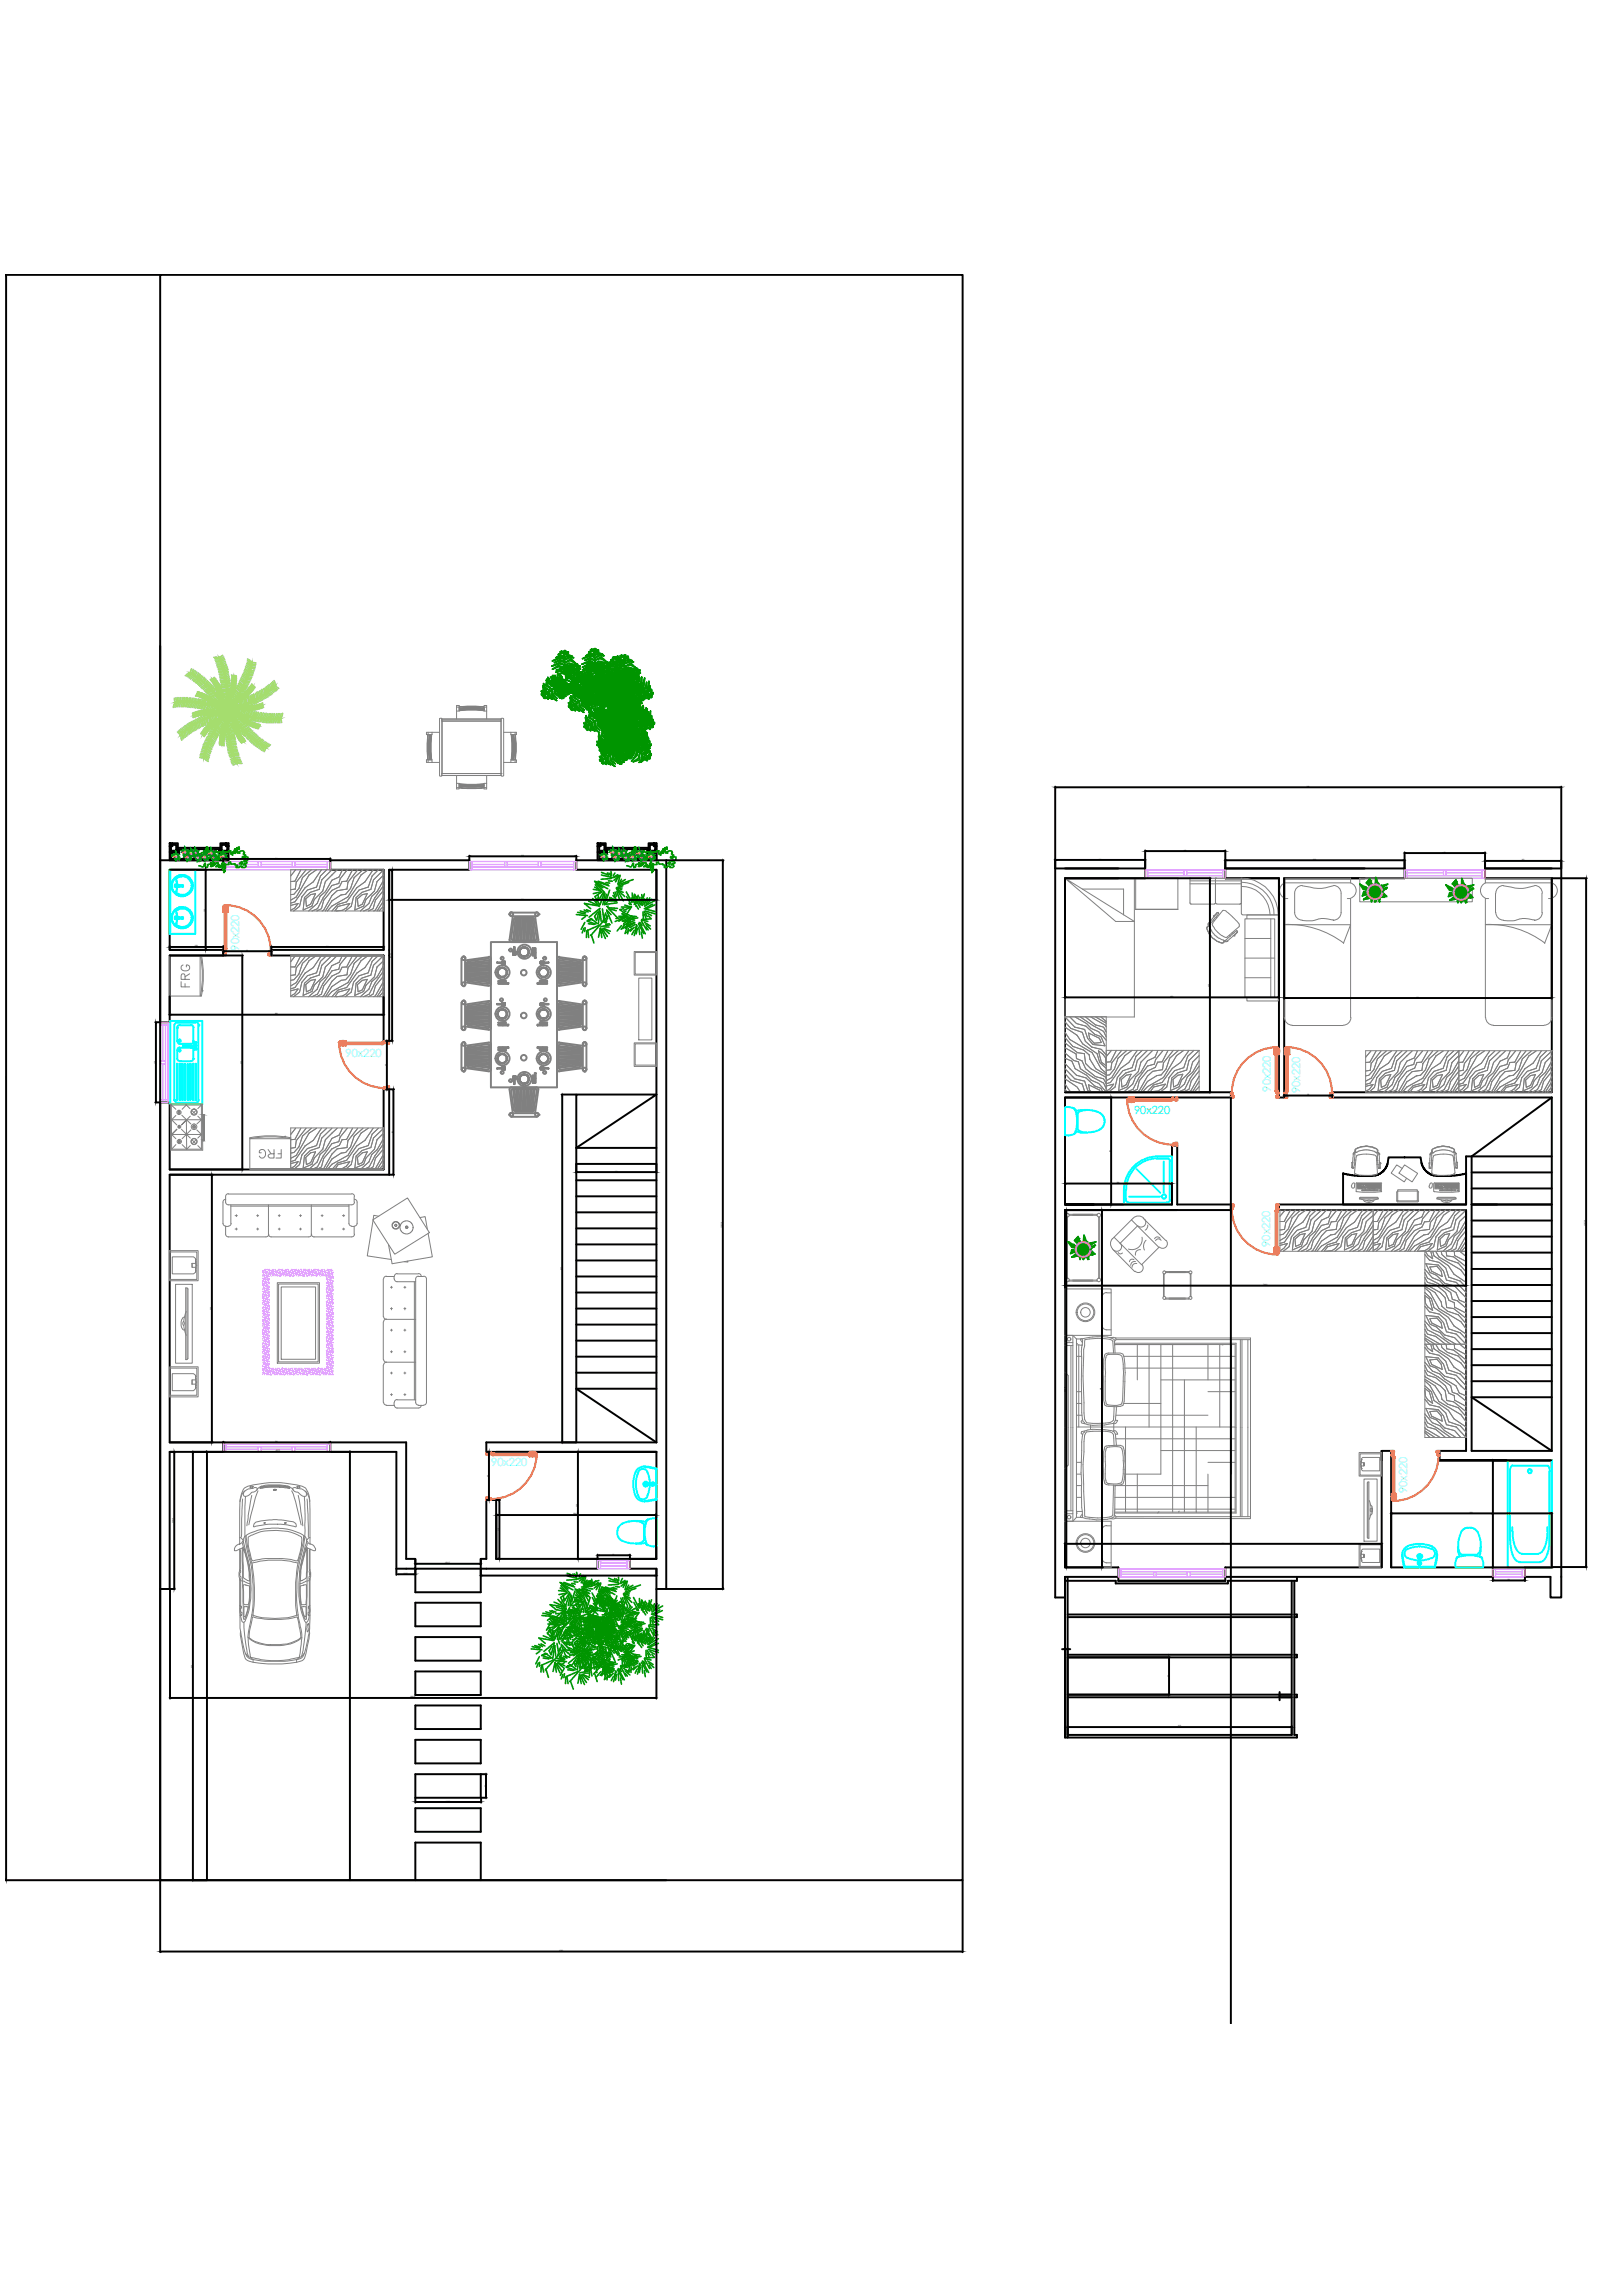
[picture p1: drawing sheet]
<svg xmlns="http://www.w3.org/2000/svg" width="210mm" height="297mm" viewBox="0 0 210 297" stroke-linecap="round" stroke-linejoin="round" font-family="sans-serif">
<defs><g id="words">
<g font-size="1.4" fill="#6edddd">
<text x="30.9" y="123" transform="rotate(-90 30.9 123)">90x220</text>
<text x="44.7" y="136.7">90x220</text>
<text x="164.5" y="141.2" transform="rotate(-90 164.5 141.2)">90x220</text>
<text x="168.3" y="141.4" transform="rotate(-90 168.3 141.4)">90x220</text>
<text x="146.8" y="144.1">90x220</text>
<text x="164.4" y="161.3" transform="rotate(-90 164.4 161.3)">90x220</text>
<text x="63.6" y="189.7">90x220</text>
<text x="182.1" y="193.2" transform="rotate(-90 182.1 193.2)">90x220</text>
</g>
<g font-size=".2">
<text x="169.1" y="101.8">946</text>
<text x="35.6" y="111.1">200</text>
<text x="67.5" y="110.7">200</text>
<text x="142.2" y="111.2">168</text>
<text x="153.2" y="110.1">150</text>
<text x="170" y="111.3">335</text>
<text x="186.8" y="110.3">150</text>
<text x="196.9" y="111.3">143</text>
<text x="26.6" y="117.9" transform="rotate(-90 26.6 117.9)">150</text>
<text x="67.5" y="116.4">500</text>
<text x="25.2" y="122.4">100</text>
<text x="31.9" y="123">90</text>
<text x="42.2" y="122.5">210</text>
<text x="50.7" y="124" transform="rotate(-90 50.7 124)">319,37</text>
<text x="35.6" y="131.2">400</text>
<text x="151.5" y="129">400</text>
<text x="156.5" y="127.6" transform="rotate(-90 156.5 127.6)">400</text>
<text x="183.3" y="129.1">500</text>
<text x="20.1" y="137.7" transform="rotate(-90 20.1 137.7)">150</text>
<text x="31.3" y="137.6" transform="rotate(-90 31.3 137.6)">400</text>
<text x="50" y="137.9" transform="rotate(-90 50 137.9)">90</text>
<text x=".7" y="139.7" transform="rotate(-90 .7 139.7)">3000</text>
<text x="169.2" y="141.7">90</text>
<text x="50.9" y="146.6" transform="rotate(-90 50.9 146.6)">160</text>
<text x="143.7" y="149.1" transform="rotate(-90 143.7 149.1)">200</text>
<text x="79.6" y="151.6">150</text>
<text x="144.5" y="153.1">200</text>
<text x="93.5" y="158.9" transform="rotate(-90 93.5 158.9)">1362,16</text>
<text x="205.2" y="158.6" transform="rotate(-90 205.2 158.6)">1287,38</text>
<text x="72.7" y="164.3" transform="rotate(-90 72.7 164.3)">650</text>
<text x="163.5" y="166.3">749,9</text>
<text x="27.4" y="169.5" transform="rotate(-90 27.4 169.5)">500</text>
<text x="142.6" y="179.9" transform="rotate(-90 142.6 179.9)">668</text>
<text x="137.9" y="180" transform="rotate(-90 137.9 180)">666,75</text>
<text x="35.6" y="186.6">200</text>
<text x="35.7" y="187.7">267,5</text>
<text x="63.2" y="191.1" transform="rotate(-90 63.2 191.1)">90</text>
<text x="22.5" y="197.1" transform="rotate(-90 22.5 197.1)">256,16</text>
<text x="74.2" y="195.9">298,75</text>
<text x="74.7" y="195" transform="rotate(-90 74.7 195)">200</text>
<text x="190.2" y="195.7">300</text>
<text x="193.2" y="196" transform="rotate(-90 193.2 196)">200</text>
<text x="52.2" y="203.6">35,27</text>
<text x="57.6" y="202.2">122,17</text>
<text x="64.5" y="198.1" transform="rotate(-90 64.5 198.1)">110</text>
<text x="73.2" y="203.8">328,56</text>
<text x="79.3" y="201.2">60</text>
<text x="158.1" y="199.7">592</text>
<text x="195.1" y="204.4">60</text>
<text x="24.9" y="215.7" transform="rotate(-90 24.9 215.7)">800</text>
<text x="137.9" y="213.3">5</text>
<text x="53.1" y="219.6">909,38</text>
<text x="151.2" y="217" transform="rotate(-90 151.2 217)">70</text>
<text x="165.6" y="219.5" transform="rotate(-90 165.6 219.5)">5</text>
<text x="152.5" y="223.4">419</text>
<text x="57.6" y="233.1">122,79</text>
<text x="62.9" y="231.2" transform="rotate(-90 62.9 231.2)">44</text>
<text x="72.4" y="252.4">1500</text>
</g>
</g></defs>
<!-- layer: 0 -->
<g fill="none" stroke="#000" stroke-width=".25">
<path d="M.7 35.6h20M.8 35.7v207.4M20.7 35.6h103.9v207.6h-103.9zM20.7 83.6v48.6h1.3v-8.6h9.4M20.7 111.3h8.2M26.6 112.7v10M28.9 111v1.5h-6.9v10.4h6.9v.7M29.1 111.1h13.5M42.7 111v1.5h6.9v10.4h-14.5v.7h14.5v11.1h.8v-22.2h10.3v-1.2h-18M50.4 112.6h.4M50.5 116.4h34.3M50.7 112.7v21.8"/>
<path d="M60.7 110.7v.6M60.9 110.8h13.5M74.6 110.7v.6M84.9 109.1v2.2M86.3 111.3h7.3M93.5 111.5v93.9M136.6 101.8v10.5M136.7 101.9h65.2M136.7 111.3h11.3M148.2 113.6v-1.2h-11.6v94.3h1.2M148.2 110v2.3M148.4 110.1h10"/>
<path d="M156.6 113.8v27.3M156.7 113.6h-18.9v27.7h21.5v.7h-21.5v13.8h13.9M158.6 112.4h23.2v1.2h-15.6v28.4h-.7v-28.4h-6.9zM158.6 110v2.3M158.7 111.3h22.9M181.8 110.3v2M181.9 110.4h10.1M190.5 113.6h.1M192.2 110.3v2M192.3 111.4h9.6M200.9 113.6h4.4M202 101.8v10.5"/>
<path d="M205.3 113.8v88.8M20.1 132.2h.6M20.2 132.4v10.1M22.1 131.3h27.4M22.1 122.5h6.6M28.9 122.4v.5M29.1 123.1h5.9M31.4 123.8v27.3M35.1 122.4v.5M35.3 122.5h14.2M50.1 134.8v5.9M50.4 134.7h.4"/>
<path d="M138 129h27.3M166.4 129.1h34.2M20.1 142.6h.6M27.4 152.1v34.3M50.4 152h.6M50.4 140.9h.6M50.9 141.1v10.7M72.7 141.6h1.8M72.8 141.8v44.6M74.6 141.6h10.3l-10.3 6.9zM74.6 158.9h10.3M74.6 156.8h10.3"/>
<path d="M74.6 154.8h10.3M74.6 152.7h10.3M74.6 150.6h10.3M74.7 151.6h10.1M84.9 148.5h-10.3v38.1M137.9 156.6h.2M138 153.1h13.5M138 156.8v45.8M141.5 155.8h-3.7h13.9M142.6 156.7v45.9M143.8 142.2v13.5M151.7 155.8v-7.6h.6v7.6h7"/>
<path d="M159.3 156.5h-21.5v46.3h6.9v1.7h13.9v-1.7h20.2v-15.1h1.2v15.1h20.8M159.3 142v119.8M166.4 141.7h5.8M190.4 155.8h10.4M190.4 160h10.4M190.4 157.9h10.4M190.4 153.8h10.4M190.4 151.7h10.4M200.8 142l-10.4 7.6h-.7v6.2h-24.2v.7h24.2v31.2h-3.4v1.2M200.8 142h-28.4v-.7h28.4v-27.7h-8.6v-1.2h9.8v94.3h-1.4v-2.7h-3.3v-1.2M200.8 149.6h-10.4v38.1h10.4M200.8 142v45.7"/>
<path d="M74.6 177.6h10.3M74.6 175.5h10.3M74.6 173.4h10.3M74.6 171.4h10.3M74.6 169.3h10.3M74.6 167.2h10.3M74.6 165.1h10.3M74.6 163.1h10.3M74.6 161h10.3M84.9 179.7h-10.3l10.3 6.9M138 166.3h51.6M190.4 178.7h10.4"/>
<path d="M190.4 176.6h10.4M190.4 174.5h10.4M190.4 172.5h10.4M190.4 170.4h10.4M190.4 168.3h10.4M190.4 166.2h10.4M190.4 164.2h10.4M190.4 162.1h10.4M22.5 188v17.4M25 188v55.1M26.7 187.7v.1M26.8 187.8v55.4"/>
<path d="M28.9 187.8v-1.2h-6.9v-34.6h28.4v-11.1h-.8v10.4h-27.6v-8.7h-1.3v100.6h65.5M28.9 186.5v.1M29.1 186.6h13.5M42.7 186.6h9.9v15.1h1.1v1.2h-2.4v-15.1h-8.6zM42.7 186.5v.1M45.1 187.8h-23.1v17.8h-1.3M45.3 187.7v.1M45.3 187.8v55.4M63.3 188v5.9M64.2 194.1h.5M64.2 195.9v5.7M64.4 196h20.3"/>
<path d="M64.6 194.3v7.2M74.8 188v13.5M84.9 195.9v5.7M84.9 186.6v-74.1h-10.3v-1.2h11.6v94.3h-1.3v-2.7h-3.4v-1.2M84.9 186.6h-22v1.2h22v13.9h-20.7v-7.6h-1.3v7.6h-.7v1.2M138 199.7h40.6M180.2 195.8h20.4M193.1 188.9h7.7M193.2 189.1v13.5M200.8 188.9h-14.5h14.5M200.8 180.8h-10.4l10.4 6.9M200.8 188.9v13.9"/>
<path d="M22 205.6h.6M22 205.6v14.2M22.2 219.7h62.6M51.3 203v.8M51.5 203.7h2.1M53.7 202.9h8.5v3.1h-8.5zM53.7 207.3h8.5v3.1h-8.5zM53.7 211.8h8.5v3h-8.5zM53.7 216.2h8.5v3.1h-8.5zM53.7 201.7v.7M53.7 203v.8M53.9 202.3h8.1"/>
<path d="M62.2 203v.9M62.4 203.8h22.4M77.3 201.7v1.2h-15.1M77.3 201.1v.5M77.5 201.2h3.8M81.5 201.1v.5M84.9 205.6v14.2M86.3 205.6h7.3M137.4 213.4h.3M137.8 213.4h.4M137.9 202.7h.2M138.2 204v20.8"/>
<path d="M138.2 219.6h29M138.2 219.2h29M138.2 214.4h29M138.2 214.1h29M138.2 209.2h29M138.2 208.9h29M138.3 213.4h.2M144.7 204h-6.9v20.8h30v-.3h-.3v-20M151.3 214.6v4.5M165.6 218.9v.2M165.6 219.2v.4M165.6 219.8v.2"/>
<path d="M167.2 204.5v20h-29M167.5 208.9h.3v.3h-.3M167.5 214.1h.3v.3h-.3M167.5 219.2h.3v.4h-.3M167.8 204v.5h-8.9v.4h-14.5v-.4h-6.6M193.2 202.8v1.2h-34.6M193.2 204.1v.5M193.4 204.5h3.8M197.3 204.1v.5M200.8 202.8h.1M200.9 202.7h4.4M53.7 220.6h8.5v3.1h-8.5z"/>
<path d="M53.7 225.1h8.5v3h-8.5zM53.7 229.5h8.5v3.1h-8.5zM53.7 233.9h8.5v3.1h-8.5zM53.7 232.6v.6M53.9 233.1h8.2M62.3 229.5h.7M62.3 232.6h.7M62.3 232.6v.6M62.9 229.7v2.7M138.3 223.4h28.7M.7 243.2h20M20.7 243.3v9.3"/>
<path d="M20.9 252.5h103.5M24.9 243.2h1.8M53.7 243.2v-4.8h8.5v4.8M124.6 243.3v9.3"/>
</g>
<!-- layer: 1 FENETRES -->
<g fill="none" stroke="#bf7fff" stroke-width=".17">
<path d="M28.9 111.5h13.8v1h-13.8zM29.2 111.5v1M29.2 112.2h13.2M29.2 111.8h4.2M33.4 111.5v.7M33.8 111.5v.7M33.8 111.8h4M37.8 111.5v.7M38.2 111.5v.7M38.2 111.8h4.2M42.4 111.5v1M60.7 111.5h13.9v1h-13.9z"/>
<path d="M61.1 112.2h13.1M61.1 111.8h4.2M61.1 111.5v1M65.3 111.5v.7M65.6 111.8h4.1M65.6 111.5v.7M69.7 111.5v.7M70 111.8h4.2M70 111.5v.7M74.2 111.5v1M148.2 112.6h10.4v1h-10.4zM148.5 113.3h9.7"/>
<path d="M148.5 112.9h4.7M148.5 112.6v1M153.2 112.6v.7M153.6 112.6v.7M153.6 112.9h4.6M158.2 112.6v1M181.8 112.6h10.4v1h-10.4zM182.1 113.3h9.7M182.1 112.9h4.7M182.1 112.6v1M186.8 112.6v.7M187.1 112.9h4.7"/>
<path d="M187.1 112.6v.7M191.8 112.6v1M20.7 137.3h.7M20.7 137.6h.7M20.7 132.2h1v10.4h-1zM20.7 132.6h1M21.1 132.6v4.7M21.1 137.6v4.7M21.4 132.6v9.7M20.7 142.3h1M28.9 186.8h13.8v1h-13.8zM29.2 187.2h13.2"/>
<path d="M29.2 187.5h4.2M29.2 186.8v1M33.4 187.2v.6M33.8 187.2v.6M33.8 187.5h4M37.8 187.2v.6M38.2 187.2v.6M38.2 187.5h4.2M42.4 186.8v1M77.3 201.9h4.2v1h-4.2zM77.7 202.2h3.4M77.7 202.6h3.4"/>
<path d="M77.7 201.9v1M81.1 201.9v1M144.7 203h13.9v1h-13.9zM145.1 203.3h13.1M145.1 203.7h4.2M145.1 203v1M149.3 203.3v.7M149.6 203.7h4.1M149.6 203.3v.7M153.7 203.3v.7M154 203.7h4.2M154 203.3v.7"/>
<path d="M158.2 203v1M193.2 203h4.1v1h-4.1zM193.5 203.3h3.5M193.5 203.7h3.5M193.5 203v1M197 203v1"/>
</g>
<!-- layer: 1 Porte -->
<g fill="none" stroke="#ff7f00" stroke-width=".25">
<path d="M28.9 117.3v.7M29 117.3v.7M29 118h-.1M29.1 117.3h-.1M29.1 117.2l-.2 .1M29.1 117.2h.2v.1h-.2zM29.1 117.1v.1h.2v.2v-.1h-.2v.1zM29.1 117.2v5.5M29.1 117.1a5.9 5.9 0 0 1 5.9 5.9M29.2 117.3v5.4M29.3 117.3h.1M29.3 117.3v5.5"/>
<path d="M29.3 117.2h.1M29.4 118h.1M29.4 117.2l.1 .1M29.4 117.3v.6M29.5 117.3v.6M29.5 118h.1M29 123.5l.2-.1v.2h-.2zM29.1 122.8h.2v.1h-.2zM29.1 122.6v.2h.2v-.2l-.1 .3h-.1v.1zM29.1 123.1v.3zM29.1 123h.1M29.2 123.1l-.3-.1v.1v-.1l.1 .1v.3l-.1 .2h.3v-.5"/>
<path d="M34.7 123.4h.3v.2h-.3zM34.9 123.1h.1v.3h-.1zM34.9 123.1l.2-.1v.1v-.1l-.1 .1v.5l.1-.1v.1h-.4v-.2h.2v-.3M43.8 134.9h.4h-.1v.2h.1h-.2v-.2zM43.9 134.9a5.9 5.9 0 0 0 5.9 5.9M43.9 134.9h5.6M44 134.9h.1v.2h-.1zM44 134.7v.2M44 135.1v.1M44 135.2l.1 .1M44.1 134.7h.6M44.1 134.8v.1"/>
<path d="M44.1 135h5.4M44.1 134.7h-.1M44.1 135.1v.1M44.1 134.7v.1M44.7 135.2h.1M44.7 134.7h.1M44.7 135.2h-.6M44.8 134.7h.1M44.8 135.2h-.7M44.8 134.7h-.1M49.4 134.9h.3h-.1v.2h-.2h.1v-.2zM49.5 134.9h.1v.2h-.1z"/>
<path d="M49.5 135.1h-5.4v.1M49.7 134.9h.1M49.7 134.7h.1h-.1l.1 .1h.5l-.1-.1h.2v.3h-.3v-.1l-.3 .1zM49.8 134.8h.3v.1h-.3zM50.2 134.8h.1v.2h-.1zM165 136.4h-.1M165 135.7h.1v5.5M165 135.7v.7M165 135.7h.1M165.1 135.6l-.2 .1v.7M165.1 135.6h.2v.1h-.2zM165.1 135.6h.2v-.1v.3v-.1h-.2v.1z"/>
<path d="M165.2 135.7v5.4M165.3 135.7v5.4M165.3 135.5a5.9 5.9 0 0 0-5.9 5.8M165.3 135.6h.1M165.3 135.7h.1M165.3 135.6v.2M165.4 136.4h.1M165.4 135.6a.64 .64 0 0 1 0 .8M165.4 135.7h.1M165.4 135.7v.7M166.2 136.4h.1M166.3 135.7v.7"/>
<path d="M166.3 135.6h.1M166.3 135.6l-.1 .1M166.3 136.4h.1M166.3 135.7h.1M166.4 135.7h-.1v.7M166.4 135.6h.2v.1h-.2zM166.4 135.5v.1h.3v.2l-.1-.1h-.2v.1zM166.4 135.6v.2M166.4 135.7v5.4M166.5 135.5a5.9 5.9 0 0 1 5.9 5.8M166.5 135.7v5.4M166.6 135.7v5.4"/>
<path d="M166.6 135.7v5.5M166.7 135.6l.1 .1M166.7 135.7h.1M166.8 135.7h.1M166.8 135.7l-.1 .7M166.8 136.4h.1M166.8 135.7v.7M49.8 140.7h.3zM49.8 140.6l.6-.1v.4h-.2l.1-.1h-.1h-.4l-.1 .1h.1h-.1zM49.8 140.6h.1M50.2 140.5h.1v.3l-.1-.1zM145.9 142.2a5.9 5.9 0 0 0 5.8 5.9"/>
<path d="M145.9 142.2h.3h-.1v.2h.1h-.2v-.2zM145.9 142.2h5.6M146 142.2h.1v.2h-.1zM146 142.1v.1M146 142.4v.1M146 142.5l.1 .1M146.1 142h.7M146.1 142.1v.1M146.1 142.3h5.4M146.1 142.3l5.4 .1M146.1 142h-.1M146.7 142.5h.1"/>
<path d="M146.7 142h.1M146.8 142.1h-.7M146.8 142.5h.1M146.8 142v.1M146.8 142l-.1 .1M146.8 142.5l-.7 .1M151.4 142.2h.4h-.2v.2h-.2h.1v-.2v.2h.1v-.2zM151.5 142.4h-5.4v.1h.7M151.7 142.2h.1M151.8 142.2h.1M151.8 148h.3h-.3zM151.8 148l-.1 .2h.1v-.1h.5v.1v-.4h-.2v.2h-.3"/>
<path d="M151.8 142.2l-.1-.2h.1v.2l.5-.1v-.1v.4h-.2v-.2h-.3M151.8 142.2h.3h-.3zM152.1 147.9h.2v.2l-.2-.1zM152.1 142.2l.2-.1v.3h-.2zM159.4 155.9h.2v.1h-.1zM159.4 156.4a5.9 5.9 0 0 0 5.9 5.9M159.5 141.8h.1v.2h-.2zM159.5 141.4v.4zM159.5 156v.4zM159.5 141.4h-.2v.1v-.1h.1v.6h-.1v-.1v.1h.4v-.2h-.2v-.3M159.5 156.3v-.3l.2 .1v-.3h-.4l.1 .2v.4l-.1 .1v-.1v.1l.2-.1M165.1 141.2h.2z"/>
<path d="M165.1 141v.1h.2v-.1v.4v-.1h-.2zM165.1 156.6h.2v.1h-.2zM165.1 156.6h.2v-.1v.3v-.1h-.2v.1zM165.1 156.7v5.4M165.1 141.8h.2l.1 .2h-.3zM165.1 155.9h.3l-.1 .1h-.2zM165.2 156.7v5.4M165.3 141.4h.2v.1v-.1h-.2l.1 .6h.1v-.1v.1h-.4v-.2h.2v-.3M165.3 141.4v.4zM165.3 156.3v-.3l-.2 .1v-.3h.4v.1h-.1l-.1 .1v.4l.2 .1v-.1v.1l-.2-.1M165.3 156v.4zM165.3 141.4h.1"/>
<path d="M165.3 156.4v.1M165.3 156.5h.1M165.3 156.7v5.4M166.4 141.2h.2zM166.4 141v.1h.2l.1-.1v.3h-.3v.1zM166.4 141.4h.1v.4h-.1zM166.4 141.8h.2v.2h-.3zM166.4 141.4h.1M166.5 141.4h-.3v.1v-.1h.2v.4l-.1 .2h-.1v-.1v.1h.4v-.2h-.1v-.3M172.1 141.8h.2v.2h-.2zM172.2 141.4h.1v.4h-.1zM172.2 141.4h.3v.1v-.1h-.2v.4l.1 .2h.1v-.1v.1h-.4v-.2h.1v-.3"/>
<path d="M164.9 161.4h.1M164.9 162.1l.2 .1M164.9 161.4v.7M165 162.1h.1M165 161.5v.6M165.1 162.1l.2 .1zM165.1 162v.1h.2v-.1v.3v-.1h-.2zM165.3 162.1v.2M165.3 162.2h.1M165.3 162.1h.1M165.4 161.4h.1M165.4 161.4v.7"/>
<path d="M165.5 162.1h-.1M165.5 162.1l-.1 .1M165.5 161.4v.7M62.9 193.7h.2v.3h-.2zM62.9 188h.2v.2h-.2zM63.1 193.8l.4 .1zM63.1 188h.4v.1h-.4zM63.4 193.8l-.5-.1v.4h.1l-.1-.1 .2-.1h.4l.1 .2h-.1h.1l-.1-.3M63.4 188.1h-.3l.1 .1h-.3v-.4h.1l-.1 .2h.2h.4h.1l-.1-.2h.1l-.1 .3M63.6 188h.3h-.1v.3h.1h-.2v-.3zM63.6 188h.1M63.6 188l-.1 .1"/>
<path d="M63.7 188h.1v.3h-.1zM63.8 188.3h5.4M63.8 188h5.6M63.8 188.1h5.4M63.8 188.2h5.4M68.5 187.9h.1M68.5 188.4h.1M68.6 187.8v.1M68.6 188.3l.6 .1M69.1 188h.4h-.2v.3h-.2h.1v-.3zM69.2 187.9h-.6M69.2 187.9h.1"/>
<path d="M69.2 188.3h.1M69.2 188l.1 .3zM69.2 188h.1M69.2 188.4h-.6M69.3 187.8v.1M69.3 187.9v.1M69.3 188.3v.1M69.3 188.4h.1M69.5 188a5.9 5.9 0 0 1-5.9 5.9M180 187.7h.4v.2h-.1v.4h-.3v-.1l.1 .1h.1v-.6l-.1 .1zM180.1 193.3v.7M180.1 194h.1"/>
<path d="M180.1 193.3h.1M180.1 194.1h.1M180.1 193.3v.6M180.2 187.7h.2v.2h-.2zM180.2 194h.1M180.2 193.9h.1M180.2 187.9h.1v.4h-.1zM180.2 188.4h.3v.1h-.3zM180.2 188.3v.1h.3v.2v-.1h-.3v.1zM180.2 188.3h.1M180.2 194h.3v.1h-.3zM180.2 193.8v.2h.3v-.2v.3h-.3v.1z"/>
<path d="M180.2 188.6v5.5M180.3 188.2v.1M180.3 188.6v5.4M180.4 188.6v5.4M180.5 188.5v5.5M180.5 194.1h.1M180.6 193.3h.1M180.6 193.3v.6M180.6 193.3v.7M180.7 194h-.1M185.9 187.7h.3v.1l-.3 .1zM185.9 187.7h.4v.1l-.1-.1-.1 .2v.4h.2v-.1v.1h-.3z"/>
<path d="M186 188.2v.1M186 187.9l.1 .4zM186.2 188.3a5.9 5.9 0 0 1-5.9 5.9"/>
<circle cx="29.1" cy="123" r=".02"/>
<circle cx="49.8" cy="134.9" r=".02"/>
<circle cx="151.8" cy="142.2" r=".02"/>
<circle cx="165.3" cy="141.4" r=".02"/>
<circle cx="165.3" cy="156.4" r=".02"/>
<circle cx="166.5" cy="141.4" r=".02"/>
<circle cx="63.5" cy="188" r=".02"/>
<circle cx="180.3" cy="188.3" r=".02"/>
</g>
<!-- layer: SANITAIRES -->
<g fill="none" stroke="#0ff" stroke-width=".25">
<path d="M22 112.5h3.3v8.3h-3.3zM22 112.5v8.3M22.6 118.9h.1M22.6 114.7l.1 .1M22.7 118.6l-.1 .1 .1 .2M22.7 114.4l-.1 .2 .1 .1M22.7 118.6h-.1M22.7 114.4l-.1 .1M22.8 118.6h.1M22.8 118.6l.4 .1M22.8 114.5h.1M22.8 114.5h.4"/>
<path d="M22.8 118.9h.1M22.8 114.7h.1M22.9 118.7l-.1-.1-.2 .1 .1 .2 .5-.1M22.9 118.7v.2M22.9 118.9h.1M22.9 118.7h.1M22.9 118.7h.3M22.9 114.5l-.1-.1-.2 .2 .2 .2 .4-.1M22.9 114.5v.2M22.9 114.7h.1M22.9 114.5h.1M22.9 114.5l.3 .1"/>
<path d="M22.9 114.4l-.1-.7a2.52 2.52 0 0 1 0 1.7l.1-.7M22.9 118.6l-.1-.7a2.52 2.52 0 0 1 0 1.7l.1-.7M23.1 118.7h.6v.2h-.6M23.1 114.5h.6v.2h-.6M23.2 118.8h.1M23.2 118.7h.1M23.2 118.7v.1l-.3 .1M23.2 118.7v.1M23.2 114.6v.1M23.2 114.5v.1M23.2 114.6l-.3 .1M23.2 114.5v.2"/>
<path d="M23.6 113.2a1.38 1.38 0 0 0-1.4 1.4 1.38 1.38 0 0 0 1.4 1.4M23.6 117.3a1.38 1.38 0 0 0-1.4 1.4 1.38 1.38 0 0 0 1.4 1.4M23.6 113.4l-.6 .1-.2 .2a1.21 1.21 0 0 1 1.6 0 1.21 1.21 0 0 1 0 1.7 1.21 1.21 0 0 1-1.6 0l.2 .2 .6 .2M23.6 117.5l-.6 .2-.2 .2a1.21 1.21 0 0 1 1.6 0 1.21 1.21 0 0 1 0 1.7 1.21 1.21 0 0 1-1.6 0l.2 .2 .6 .1M23.6 118.7v.2M23.6 114.5v.2M22 132.1h4.2v10.7h-4.2zM22.5 132.6v9.7M22.9 137.6v4.7zM22.9 136.9l.1 .2 .3 .2M22.9 134.7l.2 .3h.2M22.9 135.9h.1"/>
<path d="M22.9 133h.1M22.9 132.3h2.4M22.9 133v1.7M22.9 135.9v1M23 132.2l-.4 .2v.2M23.2 137.6h.1v4.7h-.1zM23.3 137.3h.1M23.3 135h.1M23.3 137.3h1.4M23.3 135.6h1.4M23.3 135h1.4M23.3 132.6h1.4"/>
<path d="M23.3 135.5l-.3 .2-.1 .2M23.3 132.6l-.3 .2-.1 .1M23.6 137.6h.1v4.7h-.1zM23.7 135.3h1.6l-1.6 .1zM23.8 135.3h-.1l.1 .1M23.8 135.4h.1M23.8 135.3h.1M23.9 137.6h.1v4.7h-.1zM24.3 137.6v4.7zM24.6 137.6l.1 4.7zM24.7 135.6h.1M24.7 132.6h.1"/>
<path d="M24.7 135.5l.3 .2v.2M24.7 132.6l.3 .2v.1M25 137.6v4.7zM25 136.9h.1M25 134.7h.1M25 133v1.7M25 135.9v1M25 136.9l-.1 .3-.2 .1M25 134.7l-.1 .3h-.2M25.1 134.9l.1 .3M25.1 135.3l.1 .1M25.1 134.9v.1l.3-.1"/>
<path d="M25.1 134.9h.3zM25.2 135.3a.12 .12 0 0 1 .1-.1 .12 .12 0 0 1 0 .2 .12 .12 0 0 1-.1 0 .12 .12 0 0 0 .1 0 .12 .12 0 0 0 0-.2 .12 .12 0 0 0-.1 .1zM25.2 135.5l-.1 .2M25.2 135.1l-.1 .1M25.2 135.3h.1v.1h-.1M25.3 137.6h.1v4.7h-.1zM25.3 135.5l.1 .2M25.4 132.2l.3 .2v.2M25.4 135.1a.19 .19 0 0 1 0 .3M25.4 134.9h.1M25.4 135.7h-.3l.3 .1h-.3M25.4 135.7v.1"/>
<path d="M25.4 134.9l-.1 .3M25.7 132.6h.1M25.7 132.6v9.7M22.5 142.3h.1M22.6 142.3l.2 .3 .2 .1h2.3M25.3 142.7h.1M25.7 142.3l-.2 .3-.1 .1M137.8 143.3l.4-.1 .8 .2M137.8 143.3v3.5M139 143.4h.1M139 146.7l-.8 .2-.4-.1M139 146.7h.1"/>
<path d="M139 143.4l.1 .2M139.1 146.6v.1M139.2 143.6h.1M139.2 146.5h.1M139.2 143.6l.2 1.5M139.2 146.3l.6 .2M139.4 145.1l-.2 1.4M139.5 146.1a1.83 1.83 0 0 0 2 .3l.8-.2M139.5 144.1v2M139.8 146.5h.6M140.4 143.6h-.8l-.4 .2M140.5 143.6l-.7 .2-.3 .2"/>
<path d="M140.5 143.6a2.72 2.72 0 0 1 2.3 .8M142.8 144.4l.1 .7-.1 .6M142.8 145.7l-.5 .4M145.7 153.9v1.3v.2l.4 .2M146 155.6h5M146.1 154.8h4M147.1 151.3l3 3M149.8 149.9h1.2M149.8 149.9a4 4 0 0 0-4.1 4M149.8 149.6a4.4 4.4 0 0 0-4.4 4.4v1.8h6.3v-6.2h-1.9M150.6 150.3v4M151.1 149.9h.1l.2 .3"/>
<path d="M151.4 150.2v5M151.4 155.2l-.2 .3-.1 .1M79.9 198.5l.1 .4M79.9 198v.4M80 198.9l.5 .4M80.5 199.3a3.7 3.7 0 0 0 2.4 .3M80.5 197.1l-.5 .5-.1 .4M81.4 196.9l.9-.1 .6 .1M81.4 196.8l-.9 .3M82.3 193.6a1.08 1.08 0 0 0 1 .6M82.3 196.8h.7M82.6 193.6a.66 .66 0 0 0 .6 .4 .66 .66 0 0 0 .6-.4"/>
<path d="M82.6 190.4a.66 .66 0 0 1 .6-.4 .66 .66 0 0 1 .6 .4M82.6 190.5a3.7 3.7 0 0 0 0 3M82.9 196.9l.5 .3M83 199.7h-.7M83 196.8l.6 .2M83.3 189.7l1.6 .3M83.3 189.7a1.22 1.22 0 0 0-1.2 1.2 4.1 4.1 0 0 0 .2 2.7M83.3 197.3l.1 1.9-.5 .4M83.4 189.8l1.5 .2M83.5 191.9l1-.1 .2 .2-.2 .2-1-.1zM83.5 197.5v1.4M83.5 199l.2 .9"/>
<path d="M83.6 199.5l-.6 .2M83.6 196.7h.1M83.7 196.6l-.2 .9M83.7 191.9h-.1l-.1 .1 .1 .1h.1M83.8 190.4a3.7 3.7 0 0 1 0 3.1M83.8 199.9h.1M83.8 196.6h.1M83.8 199.9l.8 .2 .4-.1M83.9 196.6h-.1M84.3 191.9h-.7v.2h.7M84.9 193.9l-1.5 .3M84.9 190v.1"/>
<path d="M84.9 193.9h.1M84.9 190.1v3.8M84.9 190l.1 .1M84.9 190.1l.1 3.9-1.7 .3M84.9 196.5v3.5M85 194h-.1M85 196.5l-.4-.1-.8 .2M188.8 199.1l-.1 1M189.1 198.3l-.3 .9M189.9 197.6l-.4 .2-.5 .4M190 197.7h.4M190.4 197.6l.4 .2 .4 .4"/>
<path d="M191.3 198.3l.3 .9M191.5 199.1l.1 1M195.1 188.9h5.7v13.9h-5.7zM195.4 199.2a3.9 3.9 0 0 0 .9 2.8l.3 .1M195.7 197.6v.5M195.7 198.1a4 4 0 0 0 .9 2.8l.3 .1M197.7 190.2v.2M197.8 190.4v.1M197.8 190.2h.1M197.8 190.5l.1 .1M197.9 190.1h.2M197.9 190.6h.2"/>
<path d="M197.9 190.1h-.1M198.1 190.2l.1 .2M198.2 190.5l-.1 .1M198.2 190.4l-.1 .1M200.2 197.6v.5M200.3 198.1a4 4 0 0 1-.9 2.8l-.3 .1M200.5 199.2a3.9 3.9 0 0 1-.8 2.8l-.3 .1M200.5 190.4v8.8M200.6 190.4l-.2-.7-.2-.1h-4.5l-.1 .1-.2 .7v8.8M181.4 201.1l.3 1.6M181.5 201.2l.3 1.5M181.7 202.7v.1"/>
<path d="M181.8 202.6l3.8 .1M182.1 200.1a3.9 3.9 0 0 1 3.5 .1l.3 .6 .1 .3M182.1 200.1a1.08 1.08 0 0 0-.6 1M182.2 200.4a3.7 3.7 0 0 1 3 0M182.2 200.4a.66 .66 0 0 0-.4 .6 .66 .66 0 0 0 .4 .6M182.2 201.5a3.7 3.7 0 0 0 3.1 .1M183.6 202.1l-.1 .2 .2 .2 .2-.2-.1-.2M183.6 202.1v-.8h.2v.8M183.6 202.1v-.7h.2v.7M183.8 201.5v-.2h-.1l-.2 .1 .1 .1M185.3 200.4a.66 .66 0 0 1 .4 .6 .66 .66 0 0 1-.4 .6M185.7 202.6l-.1 .1"/>
<path d="M185.7 202.7l-4 .1M185.9 201.2l-.3 1.4M186 201.1l-.3 1.6M188.3 202.3l.1 .4M188.4 202.8h3.5M188.5 201.6h.1M188.5 201.6l-.2 .7M188.5 201.5h.1M188.6 201.4l-.1 .1M188.6 201.4h.1M188.7 201.4a5.3 5.3 0 0 1 2.9 0M188.7 200.2v.5"/>
<path d="M188.7 200.1l.1 .5M188.8 200.7l.1 .6M188.8 200.6l.3 .5h2M191.5 200.6l-.4 .5M191.6 201.4h.1M191.6 200.2v.7l-.2 .4M191.6 200.1l-.1 .5M191.7 201.4l.1 .2M191.8 201.6l.2 .7M191.8 201.5h.1M191.8 201.6h.1M192 202.3l-.1 .4"/>
<path d="M196.6 202.1h2.7M196.9 201h2.1"/>
<circle cx="23.1" cy="118.7" r=".11"/>
<circle cx="23.1" cy="114.6" r=".11"/>
<circle cx="23.6" cy="114.6" r="1.33"/>
<circle cx="23.6" cy="118.7" r="1.33"/>
<circle cx="23.6" cy="118.7" r="1.38"/>
<circle cx="23.6" cy="114.6" r="1.38"/>
<circle cx="23.2" cy="134.6" r=".15"/>
<circle cx="23.2" cy="135.9" r=".15"/>
<circle cx="150.6" cy="154.8" r=".28"/>
<circle cx="83.6" cy="192" r=".32"/>
<circle cx="83.6" cy="192" r=".19"/>
<circle cx="84.5" cy="192" r=".15"/>
<circle cx="183.7" cy="202.2" r=".15"/>
<circle cx="183.7" cy="201.4" r=".32"/>
<circle cx="183.7" cy="201.4" r=".19"/>
</g>
<!-- layer: 1 Amenagament -->
<g fill="none" stroke="#808080" stroke-width=".13">
<path d="M55.2 98.3h.7v.3h-.7zM55.2 94.7h.7v.3h-.7zM55.4 95l-.1 2.2 .1 1.1a10.4 10.4 0 0 1 0-3.3zM55.4 94.7v.3h.1l-.1 1.1 .1 2.2h-.1M55.4 98.3v.3M55.6 95h.1l-.1 1.1 .1 2.2a10.4 10.4 0 0 1-.1-3.3l-.1 1.1 .1 2.2a10.4 10.4 0 0 1 0-3.3zM55.7 95v2.2v1.1a10.4 10.4 0 0 1 0-3.3zM55.8 95h.1l-.1 1.1 .1 2.2a10.4 10.4 0 0 1-.1-3.3l-.1 1.1 .1 2.2a10.4 10.4 0 0 1 0-3.3zM55.9 98.6h1M55.9 94.7h1M57.2 93l-.1-.1-.2 .1v7.4h.2l.1-.1M57.2 93v7.3"/>
<path d="M57.2 93h7.6M57.2 93.3h7.6M57.2 93.3h7.6v6.8h-7.6zM57.2 93.3v-.3h7.6v.3M59.1 91.3h.3v.7h-.3zM59.1 91.5h.3M59.1 92v1M59.4 91.4a10.2 10.2 0 0 1 3.2 .1l-1-.1zM59.4 91.9a10.2 10.2 0 0 1 3.2 0h-1zM59.4 91.6l1.1-.1 2.1 .1v.1h-1h-2.2a10.2 10.2 0 0 1 3.2 0l-1-.1-2.2 .1zM59.4 91.8a10.2 10.2 0 0 1 3.2 0h-2.1l-1.1 .1a10.2 10.2 0 0 1 3.2-.1l-1-.1zM59.4 91.5v.1l1.1-.1 2.1 .1"/>
<path d="M62.6 91.3h.4v.7h-.4zM63 91.5h-.4v.1M63 92v1M64.8 93l.1-.1 .3 .1v7.3l-.1 .1-.3-.1M64.8 93v7.3M65.2 98.6h.9M65.2 94.7h.9M66.1 94.7h.7v.3h-.7zM66.1 98.3h.7v.3h-.7zM66.2 95a9.4 9.4 0 0 1 0 3.3v-1.1zM66.2 95a9.4 9.4 0 0 1 0 3.3l.1-1.1zM66.3 95a10.6 10.6 0 0 1 .1 3.3v-1.1v-2.2a9.4 9.4 0 0 1 0 3.3v-2.2z"/>
<path d="M66.7 95a9.4 9.4 0 0 1 0 3.3v-1.1zM66.7 95h-.2l.1 1.1-.1 2.2a10.6 10.6 0 0 0-.1-3.3l.1 1.1-.1 2.2h.3v.3M66.7 94.7v.3M57.2 100.3h7.6M59.1 101.9h.3v-.1l1.1 .1 2.1-.1v.1M59.1 101.3h.3v.8h-.3zM59.1 100.3v1M59.4 101.9l1.1 .1 2.1-.1a9.1 9.1 0 0 1-3.2 0zM59.4 101.4l1.1 .1 2.1-.1a6.9 6.9 0 0 1-3.2 0zM59.4 101.6h1.1h2.1a10.2 10.2 0 0 1-3.2 0l1.1 .1 2.1-.1a9.1 9.1 0 0 1-3.2 0zM59.4 101.7l1.1 .1 2.1-.1a9.1 9.1 0 0 1-3.2 0zM59.4 101.5l1.1 .1 2.1-.1a9.1 9.1 0 0 1-3.2 0z"/>
<path d="M62.6 101.3h.4v.8h-.4zM62.6 101.9h.4M63 100.3v1M64.8 100.1h.1M64.8 100.1h-7.6v.2M64.8 100.1v.2M154 113.6h.1M154 113.6h3.3v3.3l-.1 .1-3.2-.1zM154 114.3h6.6M154 114h6.6M156.2 120v.2M156.2 119.9v.1"/>
<path d="M156.3 119.9h.1M156.3 119.9l-.1 .1M156.3 119.6l.1 .2M156.4 119.5h.1M156.4 119.4v.1M156.4 119.4v.2v-.1M156.4 119.6v.2M156.4 119.8h.1M156.4 119.7v.1M156.4 119.5v.2M156.5 119.8l-.2 .1M156.5 119.8v.1"/>
<path d="M156.6 119.9v.1M156.6 119.8v.1M156.9 119.5v.2M156.9 119.6l.1 .2M157 119.4l-.1 .1M157 119.8l.2 .3M157 119l-.6 .8M157 119l.2 .1M157.1 118.5h-.1M157.1 118.5v.1M157.1 118.6h.1M157.1 118.5h.1"/>
<path d="M157.2 118.4l-.8 1.1M157.3 113.6h.1M157.3 113.6h3.3v3.3l-.1 .1-3.1-.1-.1-.1zM157.3 113.6v3.2zM157.4 118.3l-.1 .1M157.4 118.6l.1 .1M157.4 118.2h.1M157.5 118.2v-.1l-.4 .4M157.5 118.2h.1M157.5 118.1h.1M157.5 118.4l-.5 .6M157.6 118.1h.1"/>
<path d="M157.6 118h.1M157.7 118.1h.1M157.7 118.1v.1M157.7 118.2h.1M157.7 118.2l-.2 .2M158.2 117.9l-1.3 1.5M158.5 117.8h-.3M158.5 117.8l.2 .1M158.7 117.9l1.3 1.2M160 119.1l.3 .3M160.3 119.4l.1 .2M160.3 119.9l-1.5 1.3"/>
<path d="M160.3 119.6l.1 .1M160.4 119.8l-.1 .1M160.6 114.7a3.7 3.7 0 0 1 3.8 3.7M160.6 114.1a4.2 4.2 0 0 1 4.3 4.3M160.6 113.6a4.7 4.7 0 0 1 4.8 4.8l-4.7-.1-.1-.1zM160.6 113.6h.1M161.1 118.9h3.9v10.1h-3.9zM161.4 118.9v-.5h4v11.1h-4v-.5M164.5 118.9v10.1M165.4 118.4h.1M166.2 113.6h8.6v.6h-8.6zM166.2 119.6h8.6l-1 2.4"/>
<path d="M166.2 119.6a12 12 0 0 1 7.7 2.4M166.2 114.2a1.08 1.08 0 0 0-.6 1 1.08 1.08 0 0 0 .6 1M166.7 116.2h-.5v15.5M168.5 119.1a4.4 4.4 0 0 0 2.5-.3l.7 .1 .9 .2h-.1M168.5 114.6l1 .2a4.6 4.6 0 0 0 3-.2M168.5 114.6a1 1 0 0 0-1 1v2.4a.99 .99 0 0 0 1 1M172.6 114.6a1 1 0 0 1 1 1v2.4a.99 .99 0 0 1-1 1M174.4 116.2h.4v15.5M174.8 114.2a1.04 1.04 0 0 1 .7 1 1.04 1.04 0 0 1-.7 1M192.2 113.6h8.6v.6h-8.6zM192.2 119.6h8.6l-.9 2.4M192.2 114.2a1.08 1.08 0 0 0-.6 1 1.08 1.08 0 0 0 .6 1"/>
<path d="M192.3 119.6a12 12 0 0 1 7.6 2.4M192.6 116.2h-.4v15.5M193.5 115.6v2.5M193.6 118a.99 .99 0 0 0 1 1M194.5 119.1a4.4 4.4 0 0 0 2.5-.3l.8 .1 .9 .2h-.1M194.5 114.6l1.1 .2a4.6 4.6 0 0 0 3-.2M194.6 114.6a.99 .99 0 0 0-1 .9M198.6 114.6a.99 .99 0 0 1 1 .9M199.5 115.6v2.5M199.6 118a.99 .99 0 0 1-1 1M200.4 116.2h.4v15.4a.99 .99 0 0 1-1 1M200.8 114.2a1.04 1.04 0 0 1 .7 1 1.04 1.04 0 0 1-.7 1"/>
<path d="M23.4 127v.7h1.1M23.7 124.8a.39 .39 0 0 0-.3 .5 .39 .39 0 0 0 .5 .3 .49 .49 0 0 0 .5-.1 .49 .49 0 0 0 .1-.5l-.4-.2v.3M23.9 126.7v-.7h-.4l-.1 .7h1.1M23.9 127.3v.4M24.5 126l-.6 .4M25.9 123.6v5.3M25.9 123.6l.3 2.2-.1 1.5-.2 1.5M26.1 123.6l.2 2.2v1.6l-.2 1.5h-4.1M26.1 128.1h.1l.1 .1h-.2zM82.1 134.9h2.8v3.1h-2.8zM82.1 123.1h2.8v3.1h-2.8zM82.7 126.5h1.7v8h-1.7z"/>
<path d="M84.9 135h-2.7v2.8h2.7M84.9 123.2h-2.7v2.8h2.7M156.2 120.2l.1 .2-.1-.2M156.2 120.3l.3 .5M156.3 120.3v.2M156.3 120.5l.1 .1M156.4 120.7l.1 .1M156.5 120.8l.5 .6M156.5 120.8l.2 .3M156.6 120v.2M156.7 120.2v.1M156.7 121l.1 .2"/>
<path d="M156.8 120.3v.2M156.8 121.2l.2 .3M156.8 120.5l.1 .1M156.9 120.6l.1 .2M157 120.7l.1 .2M157 121.4l.2 .1M157.1 121.4l.1 .1M157.1 120.9l.2 .2M157.1 120.1l1 1M157.1 121.5l.6 .4M157.2 121.5l.1 .1M157.3 121.6l.2 .1"/>
<path d="M157.4 121.1l.1 .1M157.4 121.7l.2 .1M157.5 121.2l.1 .1M157.6 121.3l.2 .1M157.6 121.8l.5 .2M157.7 121.9l.2 .1M157.8 121.4l.3 .1M157.9 122h.2M158 121.5l.3 .1M158.1 122h.2M158.1 121l.3 .2M158.3 121.6l.1 .1"/>
<path d="M158.3 121.9l-.1 .1M158.4 121.9l-.2 .1M158.4 121.9h.1M158.4 121.7h.1M158.4 121.2l.2 .1M158.4 121.8h.2M158.4 121.7l.3 .1M158.4 121.7v.2M158.4 121.8v.1M158.4 121.7v.1M158.5 121.8h.1M158.5 121.7h.1"/>
<path d="M158.5 121.8h.3M158.7 121.8h.1M158.8 121.8h.1M158.8 121.8h-.1M158.8 121.8h-.2M158.8 121.7h.1M158.8 121.2l-.2 .1M159.1 121l.1 .1M159.2 121.1l-.8 .7M159.5 120.7l.1 .1M159.6 120.7l-.4 .4M159.6 121h.1"/>
<path d="M159.7 121.1h.1M159.7 121h.1M159.8 120.9l-1 .9M159.8 120.8v.1M159.9 120.8l-.1 .1M160 120.7h-.1M160 120.4l-.4 .3M160 120.4h.1M160 120.7h.1M160.1 120.7h.1M160.1 120.4h.1M160.1 120.7h-.1"/>
<path d="M160.1 120.6h.1M160.1 120.4v.1M160.1 120.5h.1M160.1 120.5v.1M160.1 120.6l-.4 .5M160.2 120.5h.1M161.1 126.5h3.4M161.1 121.4h3.4M161.1 124h3.9M165.4 127h.1M166.2 131.6a.99 .99 0 0 0 1 1M167.2 132.7h6.6"/>
<path d="M174.8 131.6a.99 .99 0 0 1-1 1M192.3 131.6a.99 .99 0 0 0 1 1M193.2 132.7h6.6M29.2 159.7l.2 .3h.2M29.2 155.2l-.3 .1v.2v2.8l.1 .3h.2M29.5 158.7h-.3v1M29.5 155.9h16M29.5 154.5h16M29.6 154.4l-.4 .2v.2v.9l.4 .2M29.9 155.9v2.4M29.9 156h15.3M29.9 158.3l-.2 .3h-.1"/>
<path d="M30.4 159h.3M30.4 157.3h.3M30.6 157.1v.3M30.6 158.9v.2M32.3 147.3h5.3M32.3 147.2l1.5-.2 1.6-.1 2.2 .3M32.4 147.3l1.5-.2h1.4l2.3 .2M33.2 159h.3M33.2 157.3h.3M33.3 157.1v.3M33.3 158.9v.2M33.8 149.1h-.2a.4 .4 0 0 1 .4-.4 .4 .4 0 0 1 .4 .4 .45 .45 0 0 1-.2 .7 .45 .45 0 0 1-.6-.2"/>
<path d="M34.7 148.7l.4 .6M34.7 159.7l.2 .3h.2M34.7 155.9v3.8M34.8 159.7l-.2 .3h-.2M35.5 148.7v1.1h-.7a.24 .24 0 0 1-.1-.2 .24 .24 0 0 1 .1-.2l.7-.1M36 149.3h.4M36 159h.3M36 157.3h.3M36.1 157.1v.3M36.1 158.9v.2M36.4 148.7v1.1h-.7M36.9 147h.1l-.1 .1z"/>
<path d="M37.6 147.2v4.1M38.8 159h.2M38.8 157.3h.2M38.9 157.1v.3M38.9 158.9v.2M40.3 159.7l.2 .3h.1h4.9M40.3 155.9v3.8M40.3 159.7l-.1 .3h-.2h-4.9M41.6 159h.2M41.6 157.3h.2M41.7 157.1v.3M41.7 158.9v.2"/>
<path d="M44.3 159h.3M44.3 157.3h.3M44.5 157.1v.3M44.5 158.9v.2M45.2 155.9v2.4v.1l.3 .2M45.5 158.7h.3v1M45.5 154.4l.2 .1 .2 .3M45.8 154.8v.7M45.9 155.2l.3 .1v.2v2.8v.1l-.3 .2M45.9 155.5l-.1 .2-.3 .2M45.9 159.7l-.1 .1-.3 .2M48.2 157.8l4.5-2.8 2.9 4.5-4.5 2.8z"/>
<path d="M48.3 157.8l-.8 4.7 3.1 .4M49 157.4l-.6-.2-.1 .6M54.3 157.5l.7-.1 .3 1.7M55.4 159.6l.6 3-5.3 .9-.4-2.5M146.4 157.8l3.6 3.6-2.3 2.2-3.5-3.5M146.6 157.6l-2.6 2.7M147.2 158.6l-2.3 2.3M147.9 157.6l3 2.9M148 157.6a.95 .95 0 0 0-1.3 0M148.1 157.7a.61 .61 0 0 1 0 .9 .61 .61 0 0 1-.9 0M148.5 158.5l-.1 .5-.2 .2M174.9 150.5v.5"/>
<path d="M174.9 150.4v.1M175 150.4h.1M175 151h.1M175 150.7v.2M175 151h-.1M175 153.2l-.1 .3M175 151.1h.1M175 150.6v.1M175 153.1l.2-.1 .1 .2M175.1 151.1h.1M175.1 150.4h.1M175.1 149.3l-.1 1.3"/>
<path d="M175.1 149.3h.1M175.2 149.2l-.1 .1M175.2 149.3h.1M175.2 151.1h-.1M175.2 149.2h.1M175.2 150.8v.3M175.2 149.1l-.1 .1M175.2 150.6h.2M175.3 150.6v.2M175.3 153.2v.3a.19 .19 0 0 1-.2 .2 .19 .19 0 0 1-.2-.3M175.3 150.1h.2M175.3 150.1l-.1 .5"/>
<path d="M175.3 151.7l.1 .2M175.3 148.9l.1 .2M175.4 151.8l.3 .2M175.4 149.1l-.2 .2M175.4 148.7l-.1 .2M175.4 149.1l-.1 1M175.4 149.1h.1M175.4 148.9v.2M175.4 148.9l-.2 .2M175.4 149l-.1 .1M175.4 149l-.3 .3M175.4 149v.1"/>
<path d="M175.5 148.8l-.1 .1M175.5 153.1l.1 1.1M175.5 149.7l-.2 2M175.5 149.1h.1M175.5 148.6l-.1 .1M175.5 153h3.2M175.6 153l-.1 .1M175.6 148.6l-.2 .2M175.6 149.6l-.1 .1M175.6 154.2l1.6 .1 1.5-.1M175.6 149l-.1 .1M175.6 153.1h.6v.7h-.6z"/>
<path d="M175.6 153.6h.6M175.6 153.4h.6M175.6 153.5h.6M175.6 153.2h.6M175.6 149.5h-.1M175.7 152h.4M175.7 148.5l-.1 .1M175.7 149l-.1 .1M175.8 153.1v.7M175.8 148.5l-.1 .1M175.9 155l.2-.1h2.2v.2h-2.4zM175.9 155h2.4"/>
<path d="M175.9 153.1v.7M176 155.1l1 .2M176 148.4l-.3 .1M176 148.9l-.3 .1M176 148.4l-.1 .1M176.1 153.1v.7M176.1 152l1.4 .1M176.1 149.3l1.4 .1M176.1 149.4l-.4 .1M176.2 148.3l-.2 .1M176.2 148.8l-.2 .1M176.2 148.4h-.2"/>
<path d="M176.2 153.9h.4v.2h-.4zM176.2 153.5h.4v.3h-.4zM176.2 153.6h.4M176.2 153.1h.4v.1h-.4zM176.3 153.1v.3h.2v-.3M176.3 153.5v.3M176.3 153.9v.2M176.5 155.3a.91 .91 0 0 0 1.3 0M176.5 148.3l-.3 .1M176.5 148.3h.8M176.5 153.5v.3M176.5 153.9v.2"/>
<path d="M176.5 148.8h-.3M176.7 148.8h-.2M176.7 148.3h.3M176.7 148.8h.5M176.7 148.3h-.2M176.7 153.1h2h-2M176.7 153.4v.4h1M176.7 153.9h.5v.2h-.5zM176.7 153.6h1M176.7 153.1v.3M176.7 153.4h2M176.7 153.2h2"/>
<path d="M176.8 153.9v.2M176.9 153.4v.1h1.8M176.9 153.1v.1M176.9 153.5v.1M176.9 153.6v.2M176.9 153.9v.2M177 155.3l.1 .1 .3-.1M177 155.3l.1-.1 .3 .1M177 153.4v.1M177 153.1v.1M177 153.5v.1M177 148.3l.2 .1"/>
<path d="M177.1 153.2v.2M177.1 153.6v.2M177.1 153.9v.2M177.1 153.4v.1M177.1 148.8l.4 .1M177.2 153.5v.1M177.2 148.4h.3M177.2 153.1v.3M177.2 153.6v.2M177.2 153.9h.6v.2h-.6zM177.2 153.4v.1M177.2 153.9v.2"/>
<path d="M177.3 153.5v.1M177.3 153.2v.2M177.3 148.3l.2 .1M177.4 153.1v.1M177.4 153.4v.1M177.4 153.6v.2M177.4 153.9v.2M177.4 153.5v.1M177.4 153.2v.2M177.5 148.8l.1 .1M177.5 153.6v.2M177.5 149.4h.3"/>
<path d="M177.5 148.4h.2M177.5 148.3l.2 .1M177.5 153.4v.2M177.5 153.9v.2M177.6 153.4v-.2v.2M177.6 153.2v.2M177.6 153.6v.2M177.6 148.5l.4 .1M177.6 148.9h.2M177.7 148.4l.1 .1M177.7 153.5v-.1v.1M177.7 153.4v.1"/>
<path d="M177.7 153.9v.2M177.7 153.6v-.1v.1M177.7 153.2v.2M177.7 153.5v.1M177.7 153.8v-.2v.2M177.7 153.6h1M177.7 153.6v.2M177.8 153.4v.1M177.8 149.4l.2 .1M177.8 148.9l.2 .1M177.8 148.5l.5 .3M177.8 154.1v-.2v.2"/>
<path d="M177.8 153.9h.5v.2h-.5M177.8 153.5v.1M177.9 153.2l-.1 .2M177.9 153.6v.2M177.9 152l-.4 .1M177.9 153.4v.1M177.9 149l.3 .1M178 153.5v.1M178 153.9v.2M178 148.5l.1 .1M178 149.5l.1 .2M178 153.2v.2"/>
<path d="M178 153.6v.2M178 153.4v.1M178.1 153.5v.1M178.1 153.9v.2M178.1 152h-.2M178.1 153.2v.2M178.1 149.7l.2 2M178.2 153.1v.1M178.2 153.4v.1M178.2 153.6v.2M178.2 150.6h.1M178.2 151.9h-.1"/>
<path d="M178.2 149.1l.1 1.1-.2-.1M178.2 153.5v.1M178.2 153.9v.2M178.2 149.1h.1M178.2 149.1l.2 .1M178.2 148.8l.1 .1M178.3 149.1h.1M178.3 149l-.1 .1zM178.3 153.2v.2M178.3 148.9v.1M178.3 149l.2 .2M178.3 151.7l-.1 .2"/>
<path d="M178.3 150.1v.6M178.3 153.6v.2M178.3 149.1l.2 .2M178.3 148.8v.1M178.3 150.7l.1 .4M178.3 153.1v.1M178.3 153.4v.2M178.4 150.6v.1M178.4 151.1h.1M178.4 153.2v.2M178.4 155.1l-1 .2M178.4 151.2h.1"/>
<path d="M178.4 153.6v.2M178.5 149.3v1.4M178.5 149.3h.1M178.5 153.4v.1M178.5 149.3l-.1-.1 .1 .1M178.5 151.1h.1M178.5 153.1v.3M178.5 153.5v.1M178.5 149.3v.1M178.5 153.9h.2v.2h-.2zM178.5 150.7l.1 .4M178.5 153.6v.2"/>
<path d="M178.6 150.5h.1M178.6 150.6v.1M178.6 151.1h.1M178.6 151h.1M178.6 151.2h.1M178.6 150.4h.1M178.6 150.5v.6M178.7 153.1v.7h-1M178.7 153l.1 .1M178.8 153.1v1M178.8 154.1l-.1 .1M184.9 150.5v.6l.1-.1"/>
<path d="M184.9 150.5h.1M185 150.9h.1M185 151.1h.1M185 150.7v.2M185 150.4h.1M185 151h.1M185 150.6v.1M185 150.9v.1M185 150.5h-.1M185 151.2h.1M185.1 151.1h.1M185.1 149.3l-.1 1.4"/>
<path d="M185.1 153.2l-.2 .3M185.1 153.1l.2-.1 .1 .2M185.1 149.3h.1M185.1 151.2h.1M185.2 151.2h-.1M185.2 151.1h.1M185.2 150.9v.2M185.2 150.6v.1M185.2 150.6h.2M185.2 150.1v.6M185.2 150.8v.1M185.3 149l.1 .1"/>
<path d="M185.3 148.8v.1M185.3 149.1l-.2 .2M185.3 149.1l-.1 1.1 .2-.1M185.3 149.1h.1M185.3 151.7l.1 .2M185.3 149l-.2 .3M185.4 148.8l-.1 .2M185.4 149.1l-.3 .2M185.4 149.1h-.1M185.4 153.2l-.1 .3a.19 .19 0 0 1-.2 .2 .19 .19 0 0 1-.1-.3M185.4 149.1h.1M185.4 151.9h.1"/>
<path d="M185.4 149.7l-.1 2M185.5 148.6l-.2 .2M185.5 152h.2M185.5 149.1h-.1M185.5 149.6v.1M185.5 153.1v1M185.6 154.1v.1M185.6 149.5l-.1 .1M185.6 153h3.2M185.6 154.2l1.6 .1 1.6-.1M185.6 148.5l-.1 .1M185.6 153v.1"/>
<path d="M185.7 149l-.2 .1M185.7 153.1h.6v.7h-.6zM185.7 153.6h.6M185.7 153.4h.6M185.7 153.5h.6M185.7 153.2h.6M185.7 152h1.8M185.7 148.5l-.4 .3M185.8 149.4l-.2 .1M185.8 148.9l-.1 .1M185.8 153.1v.7M185.9 148.9h-.1"/>
<path d="M185.9 148.5l-.3 .1M186 155l.1-.1h2.2l.1 .1v.1h-2.4zM186 155h2.4M186 153.1v.7M186 155.1l1 .2M186.1 149.4h-.3M186.1 148.3l-.2 .1M186.1 153.1v.7M186.3 148.8l-.4 .1M186.3 153.9h.4v.2h-.4zM186.3 153.5h.4v.3h-.4zM186.3 153.6h.4"/>
<path d="M186.3 153.1h.4v.1h-.4zM186.4 148.3l-.3 .1M186.4 153.1v.3h.1v-.3M186.4 153.5v.3M186.4 153.9v.2M186.5 155.3a.92 .92 0 0 0 1.4 0M186.5 153.5v.3M186.5 153.9v.2M186.6 148.3h-.2M186.6 148.3l-.8 .2M186.6 148.8h.5M186.6 148.8h-.3"/>
<path d="M186.7 153.4v.4h1.1M186.7 153.9h.6v.2h-.6zM186.7 153.6h1.1M186.7 153.4h2.1M186.8 153.1h2h-2M186.8 153.1l-.1 .3M186.8 153.2h2M186.9 153.4v.1h1.9M186.9 153.1v.1M186.9 153.9v.2M186.9 148.3h-.3M186.9 153.5v.1"/>
<path d="M186.9 148.3l.5 .1M186.9 148.3l.7 .1 .4 .2M187 155.3l.1 .1 .3-.1M187 155.3l.1-.1 .3 .1M187 153.6v.2M187 153.9v.2M187.1 153.1v.1M187.1 153.4v.2M187.1 148.8h.3M187.1 153.2v.2M187.1 153.6v.2M187.1 153.9v.2"/>
<path d="M187.2 153.4v.1M187.2 153.1v.3M187.2 153.5v.1M187.3 153.6v.2M187.3 153.9h.6v.2h-.6zM187.3 153.4v.1M187.3 153.9v.2M187.4 153.5v.1M187.4 153.1v.3M187.4 153.6v.2M187.4 148.8l.2 .1M187.4 148.3l.2 .1"/>
<path d="M187.4 153.4v.1M187.4 153.9v.2M187.4 149.3l-1.3 .1M187.5 149.4l.5 .1M187.5 153.5v.1M187.5 153.2v.2M187.5 153.6v.2M187.6 148.4l.1 .1M187.6 148.9h.1M187.6 153.4v.1M187.6 153.9v.2M187.6 153.5v.1"/>
<path d="M187.6 153.4v-.2v.2M187.6 153.2v.2M187.7 153.5v-.1v.1M187.7 153.4v.1M187.7 153.6v.2M187.7 153.9v.2M187.7 148.5l.2 .1M187.7 153.6v-.1v.1M187.7 153.5v.1M187.7 148.9l.2 .1M187.8 153.2v.2M187.8 153.8v-.2v.2"/>
<path d="M187.8 153.6h1M187.8 153.6v.2M187.9 154.1v-.2v.2M187.9 153.9h.5v.2h-.5M187.9 153.4v.2M187.9 149l.1 .1M187.9 152h-.4M187.9 153.2v.2M187.9 148.5l.3 .2M187.9 153.6v.2M188 153.4v.1M188 153.9v.2"/>
<path d="M188 149l.1 .1M188 153.2v.2M188 153.5v.1M188 149.6l.1 .1M188.1 148.6l.1 .2M188.1 149.1h.1M188.1 153.6v.2M188.1 149.7l.2 2M188.1 153.4v.1M188.1 150.1h.1M188.1 151.9l-.2 .1M188.1 149l.1 .1"/>
<path d="M188.1 149l.3 .3M188.2 149.1v1M188.2 149.1h.1M188.2 153.2v.2M188.2 153.5v.1M188.2 153.9v.2M188.2 148.9l-.1 .2M188.2 150.6h.1M188.2 148.8l-.1 .3M188.2 148.9l.2 .3M188.2 153.6v.2M188.2 148.7v.2"/>
<path d="M188.2 149.1l.2 .2M188.2 151.8l-.1 .1M188.2 150.1l.2 1M188.2 153.1v.1M188.2 153.4v.1M188.3 151.7l-.1 .2M188.3 153.5v.1M188.3 153.9v.2M188.3 153.2v.2M188.3 153.6v.2M188.4 153.4v.1M188.4 151.1h.1"/>
<path d="M188.4 153.1v.1M188.4 153.5v.1M188.4 149.2v.1M188.4 155.1l-1 .2M188.4 149.3h.1M188.5 149.3l.1 1.7M188.5 153.2v.2M188.5 153.4v.1M188.5 153.6v.2M188.5 151.1h.1M188.5 153.5v.1M188.5 150.4h.1"/>
<path d="M188.6 151.1h-.1M188.6 151.1h.1M188.6 151h.1M188.6 153.1v.3M188.6 150.4v.6M188.6 150.4h.1M188.6 153.9h.2v.2h-.2zM188.6 153.6v.2M188.8 153.1v.7h-1M188.8 153v.1M188.8 153.1v1.1M22 162h3.5v3.5h-3.5"/>
<path d="M22 161.8h3.6v3.9h-3.6zM22 177h3.5v3.5h-3.5M22 176.8h3.6v3.9h-3.6zM23.8 170.9l.1 .4-.1 .2-.1-.4zM23.8 171.5l.3 1.3M23.8 170.4a1.13 1.13 0 0 0 0 1.7M24 166.6h.2l.1 .2v8.9l-.1 .2h-.2zM24.1 169.7l-.3 1.3M24.2 166.6v9.3M24.9 163.4v.6M24.9 178.5v.6M25.3 178.1v.4v-.6l-.3-.2h-2.7v2.2h2.7l.3-.2v-.6v.4"/>
<path d="M25.3 178.1h.1M25.3 179.5h.1M25.3 178.3v.1M25.3 163v.4v-.6l-.3-.2h-2.7v2.2h2.7l.3-.2v-.6v.4M25.3 163h.1M25.3 164.4h.1M25.3 163.2h.1M25.3 178.5h-.5v.6h.5M25.3 179.3h.1M25.3 179.1v.1M25.3 178.3v.2M25.3 178.7l.2 .1-.2 .1"/>
<path d="M25.3 163.4h-.5v.6h.5M25.3 164.1v.1M25.3 163.3v.1M25.3 164v.2M25.3 163.6l.2 .1-.2 .1M25.3 163.4v.6M25.3 178.5v.6M29.5 160h4.9M49.6 165.5v4.8M49.6 171v4.9M49.6 176.6v4.8M49.6 170.3l.1 .2 .3 .2"/>
<path d="M49.6 175.9l.1 .2 .3 .1-.3 .2-.1 .2M50 176.2h3.8M50 165.1h1v.4M50 170.7h3.8M50 165.1l-.3 .2-.1 .2M50 170.6l-.3 .2-.1 .2M50.5 177.6h.3M50.5 174.9h.3M50.5 172.1h.3M50.5 169.3h.3M50.5 166.5h.3M50.7 166.4v.3"/>
<path d="M50.7 169.2v.3M50.7 172v.2M50.7 174.8v.2M50.7 177.5v.3M51 165.5l.1 .1 .3 .2M51.4 165.8h2.4M51.4 164.8h2.7M51.4 164.8l-.3 .1-.1 .2M52.3 177.6h.2M52.3 174.9h.2M52.3 172.1h.2M52.3 169.3h.2"/>
<path d="M52.3 166.5h.2M52.4 166.4v.3M52.4 169.2v.3M52.4 172v.2M52.4 174.8v.2M52.4 177.5v.3M52.8 163.2v.1l-.4-.1M53.6 165.8v15.3M53.8 165.5v15.9v.2l.4 .2M54.1 165.1h.7M54.2 164.8h.1l.2 .3M54.2 165.1l-.4 .2v.2"/>
<path d="M54.8 165.1h.2l.2 .4M55.2 165.5v15.9l-.2 .3-.2 .1M144 161.6l2.8 2.9M144 160.2a.95 .95 0 0 0 0 1.4M144.7 162a.32 .32 0 0 0 .6 .1M145 160.8a.61 .61 0 0 1 0 .9 .61 .61 0 0 1-.9 0M146.8 163a.36 .36 0 0 0-.4-.1 .36 .36 0 0 0-.2 .3M146.9 163.2l-.4 .1-.2 .4M147.1 163.5l-.4 .1-.2 .4M147.6 161.7a.57 .57 0 0 0-.7 .7M147.8 163.6a.61 .61 0 0 1 0 .9 .61 .61 0 0 1-.9 0M147.8 160.1a1.33 1.33 0 0 1-1.8 1.5"/>
<path d="M148.3 160.4a1.08 1.08 0 0 0-.2 1.3M150.1 160.2a.4 .4 0 0 0-.3-.2 .4 .4 0 0 0-.4 .3M150.3 160.5a.4 .4 0 0 0-.4-.2 .4 .4 0 0 0-.4 .2M150.6 164.8h.1v2.9l-.1 .1zM150.9 167.9h2.9v.2h-2.9zM150.9 164.5h2.9v.1h-2.9zM150.9 160.5a.61 .61 0 0 1 0 .8 .61 .61 0 0 1-.9 0M154 164.8h.1v3l-.1-.1zM31 198.9h.2l.3 .4M31 199.8l.4-.4 .1-.2a1.76 1.76 0 0 1 1.5-1.1 7.8 7.8 0 0 1 6.1 .4 1 1 0 0 1 .6 .9l.4 .4M31.4 193.9l-.2 4.9M31.5 199.4l.2 .7a15.6 15.6 0 0 1 .4 8.6l-.4 1-.1 .2-.3-.1-.2-.8"/>
<path d="M31.5 199.6h-.1v.3a13.8 13.8 0 0 1 .9 4.2l.1 1.6a9.9 9.9 0 0 1-.7 3.8h-.2v-.3l-.1-8.9 .3 .2M31.6 192.5l.1-.1a12 12 0 0 1 7.7 0l.4 .6a4.9 4.9 0 0 1 .3 2.5v4.3a.68 .68 0 0 1 .7 .8l-.7-.2v2.8l.1 .3-.1 .7v5.1a13.9 13.9 0 0 1-.8 5.4 3.4 3.4 0 0 1-1.8 .5l-1 .1a12.6 12.6 0 0 1-4.4-.5 1.07 1.07 0 0 1-.6-.9 16.2 16.2 0 0 1-.4-4.6l-.1-5.1-.1-.2 .1-.8v-2.8l-.4 .2h-.3a.74 .74 0 0 1 .7-.8 42.8 42.8 0 0 1 .1-6.1zM31.7 192.9l.5-.3h.5l.2-.2 .4 .1a.65 .65 0 0 1-.8 .6 .7 .7 0 0 1-1 .4v-.2zM31.7 192.9a1.72 1.72 0 0 0-.6 1.4M31.8 193.6l-.1 2.4a14.9 14.9 0 0 0 .6 5.8 22.2 22.2 0 0 1-.2 9.7l.1 1.3 .1 1a.79 .79 0 0 0 .4 .9M31.9 198.7a15.4 15.4 0 0 0 .8 3.8 25.4 25.4 0 0 1 .1 6.5M32.1 198.9a6 6 0 0 1 2.6-.9h1.1a5.9 5.9 0 0 1 3.2 .8 6.8 6.8 0 0 1-.5 3.1l-.8-.1-1.5-.2a9.6 9.6 0 0 0-2.9 .2l-.6 .1a7.1 7.1 0 0 1-.6-3zM32.4 192.3h.1a.11 .11 0 0 1 .2 0 .11 .11 0 0 1-.1 .1v.1a.14 .14 0 0 1-.2 0 .14 .14 0 0 1 0-.2zM32.6 193.5l-.7 3.9M33 197a5.8 5.8 0 0 1 2.6-.4l1.9 .2a.64 .64 0 0 1 .8 .7 11 11 0 0 0-5.5 0l.1-.4zM33.4 192.9l-.4 .9-.8 3.5M33.6 192.5l1.5-.2h1l1.4 .2"/>
<path d="M33.7 192.4a8.7 8.7 0 0 1 3.8 0M33.7 192.4l1.1-.2h1.6l1 .2M33.7 192.4l.1-.1a8.2 8.2 0 0 1 3.6 0l.1 .3-.3-.1a9.6 9.6 0 0 0-3.1 0l-.4 .1zM33.9 192.3l-.6 .3M35.4 192.7h.1h.3l-.1 .1zM35.5 192.7h.1M35.7 192.7l-.1 .1M36.8 197h.2v.1h-.1zM37.2 192.3l.7 .3M37.7 192.9l.6 1.4 .7 3M37.9 192.5l.2-.1 .3 .1a1.74 1.74 0 0 1 1.3 .7v.3a.74 .74 0 0 1-1.1-.4 .65 .65 0 0 1-.7-.6zM38.4 192.3h.3a.17 .17 0 0 1-.1 .2 .17 .17 0 0 1-.2-.1z"/>
<path d="M38.6 193.5l.6 3.9M39.3 198.7l-.1 .9-.4 1.8a19.9 19.9 0 0 0-.4 7.6M39.4 193.6v3.7a14.1 14.1 0 0 1-.7 5 24.5 24.5 0 0 0-.1 7.1 9.1 9.1 0 0 1 .1 5.1l-.3 .2M39.5 192.9a1.91 1.91 0 0 1 .6 1.4M39.7 199.6l.1 .1-.1 .2a13.8 13.8 0 0 0-.9 4.2v1.3a8.1 8.1 0 0 0 .7 4.1h.2v-1.1l.1-8.1-.3 .2M39.7 199.4a18 18 0 0 0-1 7.1 8.9 8.9 0 0 0 .7 3.2l.3 .2a.67 .67 0 0 0 .3-.8l.1-.1M39.7 193.9l.2 4.9M40.1 198.9h-.2l-.2 .4M49.6 181.4l.1 .2 .3 .2M50.5 180.4h.3M50.7 180.3v.3M51 181.4v.4h-1"/>
<path d="M51 181.8l.1 .2 .3 .2M51.4 181.1h2.4M51.4 182.2h2.7M51.4 181.1h-.2l-.2 .3M52.3 180.4h.2M52.4 180.3v.3M54.1 181.8h.7M54.5 181.8l-.2 .3-.1 .1M175.9 199.7h2.9v3.1h-2.9zM175.9 187.9h2.9v3.1h-2.9zM176.1 189.2h.4M176.1 189.7h.4v-.5v.5"/>
<path d="M176.1 189.8h.1M176.1 189.1h.1M176.1 189.1v.1M176.1 189.7v.1M176.1 189.3v.1v.1M176.1 189.2v.5M176.2 188.8v.4v-.5l.1-.1h2.2v1.7h-2.2l-.1-.2v-.4v.3M176.2 188.8h.1M176.2 190h.1M176.2 188.8v.1M176.2 189l-.1 .1M177 191.7h.2v7.3h-.2l-.1-.1v-7z"/>
<path d="M177 191.7v7.3M177.2 194.1l.2 1M177.3 194.7a.91 .91 0 0 1 0 1.3M177.4 195.1l-.1 .3 .1 .2M177.4 195.6l-.2 1M177.4 195.1l.1 .3-.1 .2M178.8 199.9h-2.8v2.7h2.8M178.8 188.1h-2.8v2.7h2.8M31 203.5v.3v-.3M31 203.8l.2 .2v.3h-.1l-.1-.1M31 203.2h.1v.2l-.1 .1M31 204.4l1.3 .5"/>
<path d="M31 200.5h.1v.3v2.2l-.1 .1M31.1 207.8h.1l.1 .2-.2 .1v.3a.37 .37 0 0 1 .1 .6 1.41 1.41 0 0 1-.1-1.2zM31.1 211.1l.1 .5a7.1 7.1 0 0 0 .8 2.7 3.9 3.9 0 0 0 2.3 .6h.9a8.9 8.9 0 0 0 3.9-.4l.1-.3a11.1 11.1 0 0 0 .8-2.9v-.2M31.1 204.5v3.2h-.1M31.4 200.5l.1-.1a10.7 10.7 0 0 1 .8 4.1h-.1a.74 .74 0 0 1-.7-1zM31.5 200.2l-.5 .2M31.5 205l.7 .1 .1 .3a6.6 6.6 0 0 1-.2 2.2h-.5l-.1-.2zM31.6 207.9h.5l-.4 1.3h-.1zM31.6 209.9l.2 2.6 .4 1.8M31.7 213.9l.4 .3 .4 .3M32.1 211.8a4.5 4.5 0 0 0 3.5 1.1 4.5 4.5 0 0 0 3.5-1.1M32.5 214.4a11.8 11.8 0 0 0 6.2 0"/>
<path d="M32.6 202.2a11.9 11.9 0 0 1 6 0M32.6 208.9a9.9 9.9 0 0 0 6 0M32.7 209.2h.1a10.6 10.6 0 0 0 5.2 .1l.4-.1 .1 .1 .4 2.5a4.4 4.4 0 0 1-3.1 1 4.9 4.9 0 0 1-3.6-.9l.1-.8zM32.8 214.7v.4M38.4 214.7v.4M38.9 205.2l.8-.2-.1 2.6h-.6v-.1l-.2-1.3zM39.1 207.9h.5v1.1v.2h-.1a2.04 2.04 0 0 1-.4-1.3zM39.4 213.9l-.3 .3-.4 .3M39.6 200.5l.1-.1v3.6l-.1 .2-.7 .4a13.2 13.2 0 0 1 .7-4.1zM39.6 209.9l-.4 3.6-.2 .8M39.7 200.2l.4 .2M39.8 210.1h.1a1.02 1.02 0 0 1-.1 1l-.1-.4z"/>
<path d="M39.9 207.8h.1a1.31 1.31 0 0 1-.1 1.2v-.4l.1-.1zM40 204.5v3.2h.1M40.1 203.5v.3v-.3M40.1 203.8v.2h-.1v.3l.1-.1M40.1 204.4l-.1 .1-.4 .1-.8 .3M40.1 200.5h-.1v2.5l.1 .1M40.1 203.2h-.1v.2l.1 .1M176.1 201.5h.4M176.1 201.1h.4v.4v-.4M176.1 201.7h.1M176.1 201.5v.1M176.1 200.9v.2"/>
<path d="M176.1 201.2v.1v.1M176.1 201.1v.4M176.2 200.7v.4v-.5l.1-.2h2.2v1.7h-2.2l-.1-.1v-.5v.3M176.2 201.8h.1M176.2 200.7h.1M176.2 200.9l-.1 .1"/>
<circle cx="51.2" cy="158.5" r=".13"/>
<circle cx="51.2" cy="158.5" r=".46"/>
<circle cx="51.2" cy="158.5" r=".49"/>
<circle cx="52.6" cy="158.8" r=".84"/>
<circle cx="52.6" cy="158.8" r=".15"/>
<circle cx="52.6" cy="158.8" r=".11"/>
<circle cx="150.7" cy="164.6" r=".19"/>
<circle cx="150.7" cy="167.9" r=".19"/>
<circle cx="154.1" cy="164.6" r=".19"/>
<circle cx="154.1" cy="167.9" r=".19"/>
<circle cx="34.2" cy="197" r=".08"/>
</g>
<!-- layer: AMENAGEMENT -->
<g fill="none" stroke="#808080" stroke-width=".13">
<path d="M37.6 117.1l1-.2-.5 .6-.5 .3M37.6 112.5h12v5.4h-12zM38.3 112.5l-.7 .8M38.9 112.5l-.7 1.5h-.6M39.6 116.3l.1 1 .5-.3M39.6 116.3l.6-.6 .6-.1-.6 1.4M39.6 112.5l-1.3 1.6-.1 .9-.6 .1M40.3 112.5l-1.2 1-.4 1.4-.7 .8h-.4M41 112.5l-1 .7-1.7 2.8-.7 .5M41.6 112.5l-1.1 1.6-1 .8-1.3 1.8-.6 .1M41.9 116.5l-.3 1.1-.6 .3 .6-.3zM42.3 112.5l-.8 .8-.5 1.5-1.2 .3-.7 .9-.3 1.3-.8 .6"/>
<path d="M43 112.5l-1.4 1.3-.3 1.3-1.1 .3-.8 .7-.2 1.6 1.2-.5 .3-.8 1.1-1.1 .3-1.3 1.5-1.5M43 115.9l-1.1 1.8-.2 .2M43.5 117.9l.8-.1 .5-.3-.5 .3zM43.7 117l-.7 .9 .7-.9 1.2-.3zM44.3 112.5l-.4 1-.9 .4-.9 1.5-.7 .6-.4 .9-1.1 1M44.8 117.5l.5-.6-1.5 .4-.5 .6M44.9 115l-1.3 .2-.6 .7M44.9 112.5l-.9 1.2-.2 .6-.8 .3-1.2 1.6-.7 1.4-.7 .3M45.6 112.5l-.7 1.5h-.6l-.4 .7-.9 .5-1.1 1.3M45.7 116l-.2 1.3-.8 .6M46.3 116.3l.6-.6 .6-.1-.6 1.4-.6 .3zM46.3 112.5l-1.3 1.6-.1 .9"/>
<path d="M47 112.5l-1.2 1-.4 1.4-.7 .8-.6 .1-1.1 .7-.9 1.4M47.7 114.8l-1.2 .3-.8 .9M47.7 112.5l-1 .7-1.7 2.8-2 1.2-.6 .7M48 115.1l-1.2 .3-.7 .7M48.3 112.5l-1.1 1.6-1 .8-1.3 1.8M48.3 113.8l-.3 1.3M49 112.5l-.8 .8-.5 1.5M49.6 113.2l-.8 .8-.3 1.3-1.1 1.1-.3 .8-1.2 .5 .2-1.6M49.6 115.2l-1 1.3-.3 1.1-.6 .3M49.6 112.5l-1.3 1.3M49.6 113.9l-.8 1.5-.7 .6-.4 .9-1.1 1M49.6 114.6l-1.1 1.6-.7 1.4-.7 .3"/>
<path d="M49.6 115.9l-1 1.8-.2 .2M49.6 116.5l-.8 1.4M49.6 117.2l-.5 .7M137.8 113.6l9 5.6h-2.4zM137.8 113.6h9v18h-9zM140.1 115h5.3v3.4M147 117.6h5.4h-5.4M147 113.6v4M152.4 113.6h-5.4h5.4M152.4 113.6v4M176 113.6h14.5v3.1h-14.5zM26.1 123.6h-4.1v5.3"/>
<path d="M37.6 128.2l1-.3-.5 .7-.5 .3M37.6 123.6h12v5.3h-12zM38.3 123.6l-.7 .8M38.9 123.6l-.7 1.5h-.6M39.6 127.4l.1 .9 .5-.2M39.6 127.4l.6-.6 .6-.1-.6 1.4M39.6 123.6l-1.3 1.6-.1 .9-.6 .1M40.3 123.6l-1.2 1-.4 1.4-.7 .7-.4 .1M41 123.6l-1 .7-1.7 2.8-.7 .5M41.6 123.6l-1.1 1.6-1 .7-1.3 1.9-.6 .1M41.9 127.6l-.3 1-.6 .3 .6-.3zM42.3 123.6l-.8 .8-.5 1.5-1.2 .3-.7 .9-.3 1.3-.8 .5"/>
<path d="M43 123.6l-1.4 1.3-.3 1.3-1.1 .3-.8 .7-.2 1.6 1.2-.5 .3-.8 1.1-1.1 .3-1.3 1.5-1.5M43 127l-1.1 1.8-.2 .1M43.5 128.9h.8l.5-.3-.5 .3zM43.7 128.1l-.7 .8 .7-.8 1.2-.3zM44.3 123.6l-.4 .9-.9 .4-.9 1.5-.7 .6-.4 1-1.1 .9M44.8 128.6l.5-.7-1.5 .5-.5 .5M44.9 126.1l-1.3 .2-.6 .7M44.9 123.6l-.9 1.2-.2 .6-.8 .2-1.2 1.6-.7 1.4-.7 .3M45.6 123.6l-.7 1.5h-.6l-.4 .7-.9 .5-1.1 1.3M45.7 127.1l-.2 1.3-.8 .5M46.3 127.4l.6-.6 .6-.1-.6 1.4-.6 .2zM46.3 123.6l-1.3 1.6-.1 .9"/>
<path d="M47 123.6l-1.2 1-.4 1.4-.7 .7-.6 .1-1.1 .8-.9 1.3M47.7 125.9l-1.2 .3-.8 .9M47.7 123.6l-1 .7-1.7 2.8-2 1.2-.6 .6M48 126.2l-1.2 .3-.7 .7M48.3 123.6l-1.1 1.6-1 .7-1.3 1.9M48.3 124.9l-.3 1.3M49 123.6l-.8 .8-.5 1.5M49.6 124.3l-.8 .8-.3 1.3-1.1 1.1-.3 .8-1.2 .5 .2-1.6M49.6 126.3l-1 1.3-.3 1-.6 .3M49.6 123.6l-1.3 1.3M49.6 124.9l-.8 1.5-.7 .6-.4 1-1.1 .9M49.6 125.6l-1.1 1.6-.7 1.4-.7 .3"/>
<path d="M49.6 127l-1 1.8-.2 .1M49.6 127.6l-.8 1.3M49.6 128.3l-.5 .6M137.8 131.5h.1M137.8 131.5v9.7h17.4v-5.3M137.8 131.5h5.4v9.7M137.8 139.6l1.6 1 .4 .6M137.8 138.3l1.3 1.3 1.3 .3 .3 1.1 .2 .2M137.8 137.6l1.5 1.5 1.2 .3 1.2 1.1 .8 .3 .2 .4M137.8 136.2l1.2 1 .6 .2 .2 .9 1.6 1.1 1.4 .7 .4 .7M137.8 135.6l1.5 .8v.5l.7 .3 .5 1.1 1.3 1M137.8 134.2l1 1.2 1.4 .4 .8 .7v.5l.8 1.3 1.4 .8"/>
<path d="M137.8 136.9l.9 .4 .4 1 1.5 .8 .6 .6 1 .5 .9 1M137.8 132.9l1.6 1 .7 1.1 1.9 1.3M137.8 133.6l.7 .9 2.8 1.7 1.2 2.1 .7 .6M137.8 132.2l.8 .9 1.5 .5M137.8 131.6l1.3 1.3 1.3 .3M137.8 134.9l1.6 1.3 .9 .1M137.8 138.9l.8 .8 1.5 .6 .3 .9M138.5 131.6l.8 .8 1.2 .4 1.2 1 .8 .3 .5 1.2-1.6-.2M139.1 131.6l1.5 .8 .6 .7 1 .4 1 1.1M139.8 131.6l1.6 1.1 1.4 .7 .4 .8M140.1 133.6l.3 1.1 .9 .8M140.3 136.3l.2 1.3 .7 .7"/>
<path d="M140.4 133.2l.3 1.1 .7 .8M140.5 131.6l1.3 1 1 .3 .4 .6M140.9 133.6l1.4 .7 .2 .6-.9 .1-.6-.7zM141.2 138.3l1.8 1 .2 .2M141.2 131.6l1.8 1 .2 .2M141.3 135.5l1.2 .3 .7 .7M141.8 139.3l1 .3 .4 .6M141.8 131.6l1.4 .8M142 136.3l.3 1.2 .9 .7-.9-.7zM142.5 131.6l.7 .6M142.7 136.4l-.6-.5 .4 1.5 .7 .5M142.7 136.4l.4 .5 .1 .8-.1-.8z"/>
<path d="M143.2 135.9h12M143.8 135.9l-.6 .8M144.5 135.9l-.8 1.5h-.5M145.1 139.7l.1 .9 .5-.3M145.1 139.7l.6-.6 .7-.1-.7 1.3M145.1 135.9l-1.2 1.6-.2 .9-.5 .1M145.8 135.9l-1.1 1-.5 1.4-.6 .8h-.4M146.5 135.9l-.9 .7-1.7 2.8-.7 .4M147.2 135.9l-1.1 1.6-1.1 .7-1.3 1.8-.5 .2M147.4 139.8l-.2 1.1-.7 .3 .7-.3zM147.8 135.9l-.8 .8-.5 1.4-1.2 .4-.7 .9-.3 1.2-.8 .6M148.5 135.9l-1.3 1.3-.3 1.2-1.2 .4-.8 .7-.1 1.6 1.1-.5 .3-.9 1.1-1.1 .3-1.2 1.6-1.5"/>
<path d="M148.5 139.2l-1.1 1.9-.2 .1M149.8 135.9l-.3 .9-1 .4-.9 1.5-.6 .6-.4 1-1.1 .9M150.4 138.4l-1.2 .2-.7 .6M150.5 135.9l-1 1.2-.1 .6-.9 .2-1.2 1.6-.7 1.4-.7 .3M151.2 135.9l-.8 1.5h-.6l-.3 .7-1 .5-1.1 1.2M151.3 139.4l-.3 1.2-.8 .6M151.8 139.7l.6-.6 .7-.1-.7 1.3-.5 .3zM151.8 135.9l-1.2 1.6-.2 .9M152.5 135.9l-1.1 1-.5 1.4-.6 .8h-.6l-1.2 .8-.9 1.3M153.2 138.1l-1.2 .4-.7 .9M153.2 135.9l-.9 .7-1.7 2.8-2.1 1.2-.6 .6M153.6 138.4l-1.2 .4-.8 .7"/>
<path d="M153.9 135.9l-1.1 1.6-1.1 .7-1.3 1.8M153.9 137.2l-.3 1.2M154.5 135.9l-.8 .8-.5 1.4M155.2 136.6l-.9 .8-.3 1.2-1.1 1.1-.3 .9-1.1 .5 .1-1.6M155.2 138.6l-1 1.2-.3 1.1-.7 .3M155.2 135.9l-1.3 1.3M155.2 137.2l-.9 1.5-.6 .6-.4 1-1.1 .9M155.2 137.9l-1.2 1.6-.7 1.4-.7 .3M155.2 139.2l-1.1 1.9-.2 .1M155.2 139.9l-.9 1.3M176.7 135.9h24.1v5.4h-24.1zM177.4 136l-.7 .8"/>
<path d="M178.1 136l-.8 1.4-.6 .1M178.7 139.7l.1 1 .5-.3M178.7 139.7l.6-.6 .7-.1-.7 1.4M178.7 136l-1.3 1.6-.1 .9-.6 .1M179.4 136l-1.1 1-.5 1.4-.6 .7-.5 .1M180.1 136l-1 .6-1.7 2.9-.7 .4M180.7 136l-1 1.5-1.1 .8-1.3 1.8-.6 .2M181 139.9l-.3 1.1-.6 .3 .6-.3zM181.4 136l-.8 .7-.5 1.5-1.2 .4-.7 .8-.3 1.3-.7 .6M182.1 136l-1.4 1.2-.2 1.3-1.2 .4-.8 .7-.2 1.5 1.2-.5 .3-.8 1.1-1.1 .3-1.2 1.5-1.5M182.1 139.3l-1.1 1.9-.2 .1M183.4 136l-.4 .9-.9 .4-.9 1.5-.7 .6-.3 .9-1.1 1"/>
<path d="M184 138.5l-1.3 .1-.6 .7M184.1 136l-1 1.1-.1 .6-.9 .3-1.2 1.6-.7 1.4-.7 .3M184.8 136l-.8 1.4-.6 .1-.3 .7-1 .4-1.1 1.3M184.9 139.4l-.3 1.3-.8 .6M185.4 139.7l.6-.6 .7-.1-.7 1.4-.6 .3zM185.4 136l-1.3 1.6-.1 .9M186.1 136l-1.2 1-.4 1.4-.7 .7-.5 .1-1.2 .8-.8 1.3M186.8 138.2l-1.2 .4-.7 .8M186.8 136l-1 .6-1.7 2.9-2 1.1-.6 .7M187.1 138.5l-1.1 .4-.8 .7M187.4 136l-1 1.5-1.1 .8-1.3 1.8M188.1 136l-.8 .7-.5 1.5"/>
<path d="M188.8 136.6l-.9 .9-.3 1.2-1.1 1.1-.3 .8-1.2 .5 .2-1.5M188.8 138.6l-1.1 1.3-.3 1.1-.6 .3M188.8 137.3l-.9 1.5-.7 .6-.4 .9-1.1 1M188.8 138l-1.2 1.6-.7 1.4-.7 .3M188.8 139.3l-1.1 1.9-.2 .1M188.8 140l-.9 1.3M188.8 136l-1.4 1.2-.3 1.3M188.8 135.9h.1M188.8 135.9v5.4M189.4 136l-.6 .8M190.1 136l-.8 1.4-.5 .1M190.7 139.7l.1 1 .6-.3"/>
<path d="M190.7 139.7l.7-.6 .6-.1-.6 1.4M190.8 136l-1.3 1.6-.2 .9-.5 .1M191.5 136l-1.2 1-.4 1.4-.7 .7-.4 .1M192.1 136l-.9 .6-1.7 2.9-.7 .4M192.8 136l-1.1 1.5-1 .8-1.4 1.8-.5 .2M193.1 139.9l-.3 1.1-.6 .3 .6-.3zM193.4 136l-.8 .7-.5 1.5-1.1 .4-.8 .8-.3 1.3-.7 .6M194.1 136l-1.3 1.2-.3 1.3-1.2 .4-.7 .7-.2 1.5 1.1-.5 .3-.8 1.1-1.1 .4-1.2 1.5-1.5M194.1 139.3l-1 1.9-.2 .1M195.4 136l-.3 .9-1 .4-.8 1.5-.7 .6-.4 .9-1.1 1M196 138.5l-1.2 .1-.7 .7M196.1 136l-.9 1.1-.2 .6-.9 .3-1.1 1.6-.7 1.4-.8 .3"/>
<path d="M196.8 136l-.8 1.4-.6 .1-.3 .7-1 .4-1 1.3M196.9 139.4l-.3 1.3-.7 .6M197.4 139.7l.7-.6 .6-.1-.6 1.4-.6 .3zM197.5 136l-1.3 1.6-.2 .9M198.1 136l-1.1 1-.5 1.4-.6 .7-.6 .1-1.2 .8-.8 1.3M198.8 138.2l-1.2 .4-.7 .8M198.8 136l-.9 .6-1.7 2.9-2.1 1.1-.6 .7M199.2 138.5l-1.2 .4-.7 .7M199.5 136l-1.1 1.5-1.1 .8-1.3 1.8M200.1 136l-.8 .7-.5 1.5M200.8 136.6l-.8 .9-.4 1.2-1.1 1.1-.3 .8-1.1 .5 .2-1.5M200.8 138.6l-1 1.3-.3 1.1-.6 .3"/>
<path d="M200.8 135.9h.1M200.8 137.3l-.8 1.5-.7 .6-.4 .9-1.1 1M200.8 138l-1.1 1.6-.7 1.4-.8 .3M200.8 139.3l-1 1.9-.3 .1M200.8 140l-.8 1.3M200.8 136l-1.3 1.2-.3 1.3M22 142.8h4.2v6h-4.1zM22.2 143h3.9M22.2 143l.6 .5M22.2 143v5.7M22.2 144.9h3.9M22.2 148.7h3.9"/>
<path d="M22.2 144.9l.7 .6M22.8 144.3l-.6 .6M22.8 148.1l-.6 .6M23.1 143.8l.2 .2M23.1 147.6l.2 .2M23.1 145.9l.1-.1-.1 .1M23.1 145.8l.1 .1M23.3 143.8l-.2 .2M23.3 147.6l-.2 .2M23.5 146.1l1.1 1.1M23.5 144.3l1.2 1.1M23.6 148.1l.6 .6"/>
<path d="M24.6 143.4l-.5-.4-.5 .5M24.6 144.4l-1.1 1.1 .6-.6 .1 3.8M24.6 148.2l-.4 .5M24.7 146.2l-1.1 1.1M24.8 143.7l.5 .4M24.9 147.5l.4 .5M25 145.7l.3 .3M25.3 145.7l-.3 .3M25.3 143.7l-.5 .4M25.3 147.5l-.4 .5M25.5 146.2l.6 .6-.5 .4M25.6 144.4l.5 .5"/>
<path d="M25.6 148.2l.5 .5M26.1 146.8h-3.9l.7-.7-.7 .7 .6 .5M26.1 143l-.5 .4M26.1 144.9l-.6 .5M26.1 143v5.7M26.2 144h.1M26.2 144.2h.2v3.3h-.2M26.2 144.2h.2v3.4h-.2M32.3 147.2v4.1h5.3M37.6 150.5l1-.2-.5 .6-.5 .3 .5-.3 .5-.6zM38.3 146l-.7 .8M38.9 146l-.7 1.4h-.6"/>
<path d="M39.1 149.4l-.3 1.3-.8 .6M39.5 148.3l-1.3 1.8-.6 .2M39.6 149.7l.1 1 .5-.3M39.6 149.7l.6-.6 .6-.1-.6 1.4M39.6 146l-1.3 1.6-.1 .9h-.6M40.3 146l-1.2 1-.4 1.4-.7 .7-.4 .1M41 148.2l-1.2 .4-.7 .8M41 146l-1 .6-1.7 2.9-.7 .4M41.6 146l-1.1 1.5-1 .8 1-.8zM41.9 149.9l-.3 1.1-.6 .3 .6-.3zM42.3 146l-.8 .7-.5 1.5M43 146l-1.4 1.2-.3 1.3-1.1 .3-.8 .8-.2 1.5 1.2-.5 .3-.8 1.1-1.1 .3-1.3 1.5-1.4"/>
<path d="M43 149.3l-1.1 1.9-.2 .1M43.5 151.3l.8-.1 .5-.3-.5 .3zM43.7 150.5l-.7 .8 .7-.8 1.2-.4zM44.3 146l-.4 .9-.9 .4-.9 1.5-.7 .6-.4 .9-1.1 1M44.8 150.9l.5-.6-1.5 .4-.5 .6M44.9 148.5l-1.3 .1-.6 .7M44.9 146l-.9 1.1-.2 .6-.8 .3-1.2 1.6-.7 1.4-.7 .3M45.6 146l-.7 1.4h-.6l-.4 .8-.9 .4-1.1 1.3M45.7 149.4l-.2 1.3-.8 .6M46.3 149.7l.6-.6 .6-.1-.6 1.4-.6 .3zM46.3 146l-1.3 1.6-.1 .9M47 146l-1.2 1-.4 1.4-.7 .7-.6 .1-1.1 .7-.9 1.4"/>
<path d="M47.7 148.2l-1.2 .4-.8 .8M47.7 146l-1 .6-1.7 2.9-2 1.1-.6 .7M48 148.5l-1.2 .3-.7 .8M48.3 146l-1.1 1.5-1 .8-1.3 1.8M49 146l-.8 .7-.5 1.5M49.6 146.6l-.8 .8-.3 1.3-1.1 1.1-.3 .8-1.2 .5 .2-1.5M49.6 148.6l-1 1.3-.3 1.1-.6 .3M49.6 145.9h.1M49.6 145.9v5.4h-12M49.6 145.9h-12v5.4M49.6 147.3l-.8 1.5-.7 .6-.4 .9-1.1 1M49.6 148l-1.1 1.6-.7 1.4-.7 .3"/>
<path d="M49.6 149.3l-1 1.9-.2 .1M49.6 149.9l-.8 1.4M49.6 150.6l-.5 .7M49.6 146l-1.3 1.2-.3 1.3M137.8 140.3l.7 .9h.1M137.8 140.9l.3 .3M141.2 141.2l-.2-.2-.1-.7 1.4 .7 .1 .2M143.2 140.5l.9-.2-.4 .5-.5 .3M149 141.2l.9-.1 .5-.3-.5 .3zM149.3 140.4l-.8 .8 .8-.8 1.1-.4zM150.4 140.8l.4-.5-1.5 .3-.4 .6M155.2 140.6l-.6 .6"/>
<path d="M166.3 156.5l-.7 .9M167 156.5l-.8 1.5h-.6M167.7 156.5l-1.3 1.7-.2 .8-.6 .1M168.3 156.5l-1.1 1.1-.5 1.4-.6 .7-.5 .1M169 156.5l-1 .7-1.6 2.9-.8 .4M169.7 156.5l-1.1 1.6-1.1 .7-1.3 1.9-.6 .2M170.3 156.5l-.8 .8-.5 1.5-1.2 .4-.7 .8-.3 1.3-.7 .6M171 156.5l-1.3 1.3-.3 1.3-1.2 .4-.8 .6-.2 1.6 1.2-.5 .3-.8 1.1-1.1 .3-1.3 1.5-1.5M171 159.9l-1.1 1.9-.2 .1M172.3 156.5l-.4 .9-.9 .5-.8 1.4-.7 .6-.4 1-1.1 1M172.9 159l-1.3 .2-.6 .7M173 156.5l-.9 1.2-.2 .6-.9 .2-1.1 1.6-.8 1.4-.7 .4"/>
<path d="M173.7 156.5l-.8 1.5-.6 .1-.3 .7-1 .4-1 1.3M174.4 156.5l-1.3 1.7-.2 .8M175 156.5l-1.1 1.1-.5 1.4-.7 .7-.5 .1-1.2 .8-.8 1.3M175.7 158.8l-1.2 .4-.7 .8M175.7 156.5l-1 .7-1.7 2.9-2 1.1-.6 .7M176.1 159.1l-1.2 .4-.8 .6M176.3 156.5l-1 1.6-1.1 .7-1.3 1.9M176.3 157.8l-.2 1.3M176.7 140.5l1-.2-.5 .6-.5 .3M177 156.5l-.8 .8-.5 1.5M177.7 157.2l-.9 .8-.3 1.3-1.1 1.1-.3 .8-1.1 .5 .1-1.6M177.7 159.2l-1.1 1.3-.3 1-.5 .4"/>
<path d="M177.7 156.5l-1.4 1.3M177.7 156.5v5.4M177.7 157.9l-.8 1.4-.7 .6-.4 1-1.1 1M177.7 158.5l-1.1 1.6-.8 1.4-.7 .4M177.7 159.9l-1.1 1.9-.2 .1M178.3 156.5l-.6 .9M179 156.5l-.7 1.5h-.6M179.7 156.5l-1.3 1.7-.1 .8-.6 .1M180.4 156.5l-1.2 1.1-.4 1.4-.7 .7-.4 .1M180.9 153.9h2.5v1.5h-2.5zM181 156.5l-.9 .7-1.7 2.9-.7 .4M181.5 151.2l-.8-.5-.7 1.1 1.7 1.1 .3-.5"/>
<path d="M181.7 156.5l-1.1 1.6-1 .7-1.3 1.9-.6 .2M181.8 150.7l1.7 1.1-.8 1.1-1.7-1.1zM182.4 156.5l-.8 .8-.6 1.5-1.1 .4-.8 .8-.3 1.3-.7 .6M182.7 141.3l.8-.1 .4-.3-.4 .3zM182.9 140.5l-.8 .8 .8-.8 1.1-.4zM183 156.5l-1.3 1.3-.3 1.3-1.2 .4-.7 .6-.2 1.6 1.2-.5 .2-.8 1.1-1.1 .4-1.3 1.5-1.5M183 159.9l-1 1.9-.2 .1M183.4 154.1h-2.6l-.1 1.3 .2 .1h2.5M183.4 154.1l.2 .1M183.5 154.3v1.1M183.6 155.3l-.2 .2M183.9 140.9l.5-.6-1.5 .4-.5 .6"/>
<path d="M184.4 156.5l-.4 .9-1 .5-.8 1.4-.7 .6-.4 1-1.1 1M185 159l-1.3 .2-.7 .7M185.1 156.5l-1 1.2-.2 .6-.9 .2-1.1 1.6-.7 1.4-.7 .4M185.7 156.5l-.8 1.5-.6 .1-.3 .7-1 .4-1 1.3M186.4 156.5l-1.3 1.7-.1 .8M187.1 156.5l-1.2 1.1-.5 1.4-.6 .7-.5 .1-1.3 .8-.8 1.3M187.7 158.8l-1.2 .4-.7 .8M187.7 156.5l-.9 .7-1.7 2.9-2.1 1.1-.6 .7M188.1 159.1l-1.2 .4-.7 .6M188.4 156.5l-1.1 1.6-1 .7-1.4 1.9M188.4 157.8l-.3 1.3M188.8 140.6l-.6 .7"/>
<path d="M188.8 140.5l1-.2-.5 .6-.5 .3M189 156.5l-.8 .8-.5 1.5M189.7 157.2l-.8 .8-.4 1.3-1.1 1.1-.3 .8-1.1 .5 .2-1.6M189.7 159.2l-1 1.3-.3 1-.6 .4M189.7 156.5l-1.3 1.3M189.7 157.9l-.8 1.4-.7 .6-.4 1-1.1 1M189.7 158.5l-1.1 1.6-.7 1.4-.8 .4 .1 .6 .9 .1 1.6 1.3M189.7 159.9l-1 1.9-.2 .1M189.7 156.5h-24.1v5.4h24.1M189.7 156.5v29.5M194.7 141.3l.8-.1 .4-.3-.4 .3zM194.9 140.5l-.8 .8 .8-.8 1.1-.4z"/>
<path d="M195.9 140.9l.6-.6-1.6 .4-.4 .6M200.8 140.6l-.6 .7M22.7 166.2h2.2v10.2h-2.2zM165.6 161.1l1-.2-.5 .6-.5 .3M167.6 160.3l.1 .9 .6-.2M167.6 160.3l.7-.6 .6-.1-.6 1.4M170 160.5l-.3 1-.6 .4 .6-.4zM171.6 161.9l.8-.1 .4-.3-.4 .3zM171.8 161l-.8 .9 .8-.9 1.1-.3zM172.8 161.5l.5-.6-1.5 .4-.4 .6M173.8 160l-.3 1.3-.8 .6M174.3 160.3l.6-.6 .7-.1-.7 1.4-.5 .2z"/>
<path d="M177.7 161.1l1-.2-.5 .6-.5 .3M177.7 160.6l-.8 1.3M177.7 161.2l-.6 .7M179.6 160.3l.1 .9 .6-.2M179.6 160.3l.7-.6 .6-.1-.6 1.4M182 160.5l-.3 1-.6 .4 .6-.4zM183.6 161.9l.8-.1 .5-.3-.5 .3zM183.8 161l-.8 .9 .8-.9 1.1-.3zM184.4 167.6l.6 .5 .4 1.4-.6-.4M184.4 172l.3 .6 1.1 .3 1.3 1M184.4 167.2l.8 .8 .4 1.2-.4-1.2zM184.4 167.8l.1 .8 .3 .5-.3-.5z"/>
<path d="M184.4 165.3l.3 .6 1.1 .3-1.1-.3zM184.4 162.3l.6 .7 1.3 .3 .8 .7 .4 1.2 1.5 .5 .7 .8M184.4 179.6l.6 .5 .4 1.5-.6-.5M184.4 179.3l.8 .7 .4 1.2-.4-1.2zM184.4 179.8l.1 .8 .3 .5-.3-.5zM184.4 177.3l.3 .6 1.1 .3-1.1-.3zM184.4 174.3l.6 .7 1.3 .3 .8 .8 .4 1.1 1.5 .6 .7 .8M184.4 164.6l.3 .8 1.4 .7 1.6 1.1 .2 .9 .7 .2 1.1 .9M184.4 165.9l.1 .3 1.9 1M184.4 166.4l1.3 .8 .8 1.2 .1 .6 .7 .6 1.4 .5 1 1.1M184.4 164.2l1 1.1 .9 .4 .6 .7 1.5 .8 .4 1 .9 .4M184.4 169l.6 .7 1.3 .3"/>
<path d="M184.4 170.9l1 1.1 .9 .4 .6 .7 1.5 .8M184.4 171.3l.3 .7 1.4 .8 1.6 1.1M184.4 166.6l.7 .6 1.1 2.1 2.8 1.7 .7 .9M184.4 172.6l.1 .2 1.9 1.1M184.4 173.1l1.3 .8M184.4 173.3l.7 .6M184.4 161.9v24.1h5.3M184.4 173.9h5.3M184.4 176.7l.3 .7 1.4 .7 1.6 1.2 .2 .8 .7 .2 1.1 1M184.4 178l.1 .2 1.9 1.1M184.4 178.4l1.3 .9 .8 1.2 .1 .5 .7 .7 1.4 .4 1 1.2M184.4 176.2l1 1.2 .9 .4 .6 .6 1.5 .9 .4 .9 .9 .4"/>
<path d="M184.4 178.6l.7 .7 1.1 2 2.8 1.7 .7 .9M184.5 161.9l.3 .5 .6 .5-.2-1M184.5 173.9l.3 .5 .6 .5-.2-1M184.9 161.5l.5-.6-1.6 .4-.4 .6M185 170.6l1-.1 .5 .7 .1 .6-1.3-.6zM185.4 161.9l.2 .6 1.8 1.2 .8 1.1 1.5 1.1M185.4 173.9l.2 .6 1.8 1.3 .8 1.1 1.5 1M185.6 169.2l1.8 1.2 .8 1.1 1.5 1.1M185.8 166.2l1.3 1 .4 1 .7 .3v.6l1.5 .8M185.8 161.9l.4 .7 2.8 1.7 .7 .9M185.8 178.2l1.3 1.1 .4 1 .7 .3v.5l1.5 .8M185.8 173.9l.4 .7 2.8 1.7 .7 .9"/>
<path d="M185.8 160l-.3 1.3-.7 .6M186 163.8l-1 .1 .3 .6M186 175.9h-1l.3 .6M186 163.8l.5 .7 .1 .6-1.3-.6M186 175.9l.5 .6 .1 .7-1.3-.7M186.1 170.3l-1.6-.1 .6 1.1 .8 .4 1.1 1 1.2 .4 .8 .8M186.1 170.3l.7 .8 .4 1.2M186.3 170l.8 .7 .4 1.2M186.3 160.3l.7-.6 .6-.1-.6 1.4-.6 .2zM186.4 167.2l.6 .7 .2 1.3M186.4 179.3l.6 .6 .2 1.3M186.5 161.9l.1 .4 .7 .6 1.4 .5 1 1.1"/>
<path d="M186.5 173.9l.1 .4 .7 .7 1.4 .4 1 1.2M187.1 173.9l.1 .6 .9 .2 1.6 1.2M187.2 172.3l1.3 .3M187.2 169.2l.9 .1 1.6 1.3M187.5 171.9l1.5 .5 .7 .8M188.2 161.9v.5l1.5 .8M188.2 173.9v.6l1.5 .8M188.5 172.6l1.2 1.3M188.9 161.9l.8 .7M188.9 173.9l.8 .7M189.7 160.6l-.8 1.3M189.7 161.2l-.6 .7"/>
<path d="M189.7 167.2l-1.2-1.3-1.3-.3-.4-1.2-.7-.7-1.6-.2 .6 1.1 .8 .4 1.1 1 1.2 .4 1.5 1.5M189.7 179.3l-1.2-1.4-1.3-.3-.4-1.1-.7-.8-1.6-.2 .6 1.2 .8 .3 1.1 1.1 1.2 .3 1.5 1.5M176.5 191.3h1.7v8.1h-1.7zM184.4 184l.3 .6 1.1 .3 1.3 1.1M184.4 181l.6 .7 1.3 .3M184.4 182.9l1 1.2 .9 .3 .6 .7 1.5 .9M184.4 183.3l.3 .8 1.4 .7 1.6 1.2M184.4 184.7l.1 .2 1.9 1.1M184.4 185.1l1.3 .9M184.4 185.3l.7 .7M185 182.6l1-.1 .5 .7 .1 .7-1.3-.7zM185.6 181.2l1.8 1.3 .8 1.1 1.5 1"/>
<path d="M186.1 182.4l-1.6-.2 .6 1.2 .8 .3 1.1 1 1.2 .4 .8 .9M186.1 182.4l.7 .8 .4 1.1M186.3 182l.8 .8 .4 1.1M187.2 184.3l1.3 .3M187.2 181.2l.9 .2 1.6 1.2M187.5 183.9l1.5 .5 .7 .9M188.5 184.6l1.2 1.4"/>
<circle cx="23.2" cy="143.9" r=".15"/>
<circle cx="23.2" cy="143.9" r=".28"/>
<circle cx="23.2" cy="145.8" r=".11"/>
<circle cx="23.2" cy="145.8" r=".19"/>
<circle cx="23.2" cy="147.7" r=".15"/>
<circle cx="23.2" cy="147.7" r=".28"/>
<circle cx="25.1" cy="145.8" r=".19"/>
<circle cx="25.1" cy="145.8" r=".36"/>
<circle cx="25.1" cy="147.7" r=".36"/>
<circle cx="25.1" cy="143.9" r=".36"/>
<circle cx="25.1" cy="147.7" r=".4"/>
<circle cx="25.1" cy="143.9" r=".4"/>
</g>
<!-- layer: SANITAIRES -->
<path d="M22.9 132.3h.1" fill="none" stroke="#0ff" stroke-width=".13"/>
<!-- layer: AMENAGEMENT -->
<g fill="#808080" stroke="#808080" stroke-width=".13">
<path d="M26.2 147.5h.2v.1zM26.2 147.5v.1h.2z"/>
<path d="M26.2 144.2h.2zM26.2 144.2h.2z"/>
<path d="M26.4 144.2v3.4zM26.4 144.2v3.4z"/>
</g>
<!-- layer: Mobilier -->
<g fill="none" stroke="#808080" stroke-width=".25">
<path d="M65.9 118.3h.1M65.9 118.3l.1 .1 .2 .1M66 118.1h.3l.1 .2-.3 .2-.2-.2M66.2 118.1h3.3M66.2 118.5h3.3M66.2 118l-.2 .1-.1 .2M66.4 118.5l-.5 3.1 .1 .2h.2M66.5 118.9l-.3 2.5M66.7 118.7l-.3 3M66.7 118.7h2.2M66.8 118.7l-.3 .2M66.9 118.7l-.3 3"/>
<path d="M67 118.7l-.2 3M67.1 118.7l-.1 3M67.3 118.7l-.2 3M67.4 118.7l-.1 3M67.6 118.7l-.1 3M67.7 118.7v3M67.9 118.7v3M68 118.7l.1 3M68.2 118.7l.1 3M68.3 118.7l.1 3M68.4 118.7l.3 3M68.6 118.7l.2 3"/>
<path d="M68.7 118.7l.3 3M68.9 118.7l.2 .2M68.9 118.7l.3 3h-2.8M69.1 118.9l.4 2.5M69.2 118.5l.5 3.1-.1 .2h-.2M69.7 118.3h.1M69.7 118.3l-.1 .1-.1 .1M59.7 124v3.3M59.7 129.7v3.4M59.7 135.1v3.3M59.8 138.4v.1l.2 .1M59.8 133v.2l.2 .1"/>
<path d="M59.8 127.3v.2l.2 .1M59.8 138.5v-.3h.3l.1 .2-.2 .2M59.8 133.2v-.3l.3-.1 .1 .3-.2 .2M59.8 127.5v-.3l.3-.1 .1 .3-.2 .2M60 134.8h.1M60 138.6h.1M60 129.5h.1M60 133.3h.1M60 123.8h.1M60 127.6h.1M60 134.8l.2 .1v.2M60 129.5h.2v.2"/>
<path d="M60 123.7l.2 .1v.2M60.2 138.2l3 .4M60.2 124v3.3M60.2 129.7v3.4M60.2 135.1v3.3M60.2 132.8l3 .4M60.2 127.1l3 .5M60.2 138.4v.1l-.2 .1M60.2 133v.2l-.2 .1M60.2 127.3v.2l-.2 .1M60.4 135.7v2.1l.2 .2M60.4 136.8h2.9"/>
<path d="M60.4 136.7h2.9M60.4 135.6l2.9-.3v2.8l-2.9-.3M60.4 136.9l2.9 .1M60.4 137.1l2.9 .1M60.4 137.2l2.9 .2M60.4 137.5l2.9 .3M60.4 137.4l2.9 .2M60.4 137.7l2.9 .3M60.4 132.4v-2.1l2.9-.3v2.8l-2.9-.3M60.4 131.4l2.9 .1M60.4 131.6l2.9 .1M60.4 131.7l2.9 .1"/>
<path d="M60.4 131.9l2.9 .1M60.4 132.2l2.9 .2M60.4 132l2.9 .2M60.4 132.3l2.9 .3M60.4 125.7l2.9 .1M60.4 125.9h2.9M60.4 126l2.9 .2M60.4 126.2l2.9 .1M60.4 126.5l2.9 .2M60.4 126.3l2.9 .2M60.4 126.6l2.9 .3M60.4 132.4l.2 .2"/>
<path d="M60.4 126.7l.2 .3M60.6 138l2.5 .4M60.6 132.7l2.5 .3M60.6 127l2.5 .3M60.6 135.4l-.2 .3M60.6 130.1l-.2 .2M60.6 124.4l-.2 .2v2.1l2.9 .4v-2.9l-2.9 .4M63.1 135.1l-2.5 .4M63.1 129.8l-2.5 .3M63.1 124l-2.5 .4M63.1 135.1h.2l.1 .2M63.1 129.7l.2 .1 .1 .1"/>
<path d="M63.1 124l.2 .1 .1 .1M63.2 134.9l-3 .4M63.2 129.5l-3 .5M63.2 123.8l-3 .4M63.3 134.9h.1l.1 .2M63.3 129.5l.1 .1 .1 .1M63.3 123.8h.1l.1 .2M63.3 135.5l-2.9 .3M63.3 135.7l-2.9 .2M63.3 135.9l-2.9 .2M63.3 136.1l-2.9 .1M63.3 136.3l-2.9 .1"/>
<path d="M63.3 136.4l-2.9 .1M63.3 130.2l-2.9 .2M63.3 130.3l-2.9 .3M63.3 130.5l-2.9 .2M63.3 130.7l-2.9 .2M63.3 130.9l-2.9 .1M63.3 131.1h-2.9M63.3 131.3h-2.9M63.3 124.5l-2.9 .2M63.3 124.6l-2.9 .3M63.3 124.8l-2.9 .2M63.3 125l-2.9 .2"/>
<path d="M63.3 125.2l-2.9 .1M63.3 125.4h-2.9M63.3 125.6h-2.9M63.4 138.1l-.1 .2h-.2M63.4 132.8l-.1 .2h-.2M63.4 127.1l-.1 .1-.2 .1M63.5 129.8v3.2l-.1 .2h-.1M63.5 124v3.3M63.5 135.1v3.3M63.5 138.4l-.1 .1-.1 .1M63.5 127.3l-.1 .2h-.1M64.3 129.9h.6v.1h-.6z"/>
<path d="M64.3 124.5h.6v.1h-.6zM64.3 138.2h.6v.1h-.6zM64.4 131.2a.77 .77 0 0 0 .6 .6 .58 .58 0 0 1-.6-.6zM64.4 125.8a.77 .77 0 0 0 .6 .6 .58 .58 0 0 1-.6-.6zM64.4 136.9a.75 .75 0 0 0 .6 .7 .59 .59 0 0 1-.6-.7zM64.5 130.8l.1-.2h.4a.75 .75 0 0 0-.6 .6zM64.5 125.4l.1-.1 .4-.1a.75 .75 0 0 0-.6 .6zM64.5 136.6l.3-.2 .2-.1a.77 .77 0 0 0-.6 .6zM64.5 132.3h.6v.1h-.6zM64.5 132.5h.6v.2h-.6zM64.5 126.9h.6v.1h-.6zM64.5 127.2h.6v.1h-.6z"/>
<path d="M64.5 135.8h.6h-.6zM64.5 135.5h.6v.1h-.6zM65 129.8a.11 .11 0 0 1 .1 .1 .11 .11 0 0 1-.1 .1zM65 129.8h.1zM65 130v-.1v.1M65 130h.1zM65 124.6v-.1v.1M65 124.6l.1 .1zM65 138.3h.1zM65 138.2v.1v-.1M65 138.1h.1l-.1 .1zM65 130.6a.53 .53 0 0 1 .6 .6 .67 .67 0 0 0-.6-.6z"/>
<path d="M65 131.7a.67 .67 0 0 0 .6-.5 .52 .52 0 0 1-.6 .5zM65 130h.3zM65.1 130h.1M65 129.9h.3zM65 129.8h.3zM65.1 129.8h.1M65 125.2a.53 .53 0 0 1 .6 .6 .67 .67 0 0 0-.6-.6zM65 126.4a.67 .67 0 0 0 .6-.6 .52 .52 0 0 1-.6 .6zM65 124.4l.1 .1a.11 .11 0 0 1 0 .1 .11 .11 0 0 1-.1 0zM65 124.4v.1zM65 124.6l.3 .1zM65.1 124.6h.1"/>
<path d="M65 124.7h.3zM65 124.6h.3zM65 124.5h.3zM65 124.4l.3 .1zM65.1 124.4h.1M65 136.3a.58 .58 0 0 1 .6 .6 .58 .58 0 0 0-.6-.5zM65 138.1h.3zM65.1 138.1h.1M65 138.2l.3 .1zM65.1 138.3h.1M65 138.3h.3zM65.1 129.8v.2z"/>
<path d="M65.1 130h.2zM65.1 129.9l.2 .1zM65.1 129.9h.1M65.1 129.9h.2zM65.1 129.8h.2zM65.1 129.8h.2h-.2M65.1 124.4v.3zM65.1 124.7h.1M65.1 124.6h.2zM65.1 124.5l.2 .1zM65.1 124.5h.1M65.1 124.5h.2z"/>
<path d="M65.1 124.4h.2zM65.1 124.5h.2h-.2M65.1 138.1v.2zM65.1 138.1h.2zM65.1 138.1l.2 .1zM65.1 138.2h.1M65.1 138.2h.2zM65.1 138.3h.2zM65.1 138.2h.2h-.2M65.1 138.3h.2h-.2M65.1 132.5l.7 .1v.1h-.7zM65.1 126.9a.18 .18 0 0 1 .2-.1 .18 .18 0 0 1 .1 .2l-.2 .1z"/>
<path d="M65.1 127.2h.7v.1h-.7zM65.1 135.5h.7v.1h-.7zM65.2 132.2a.16 .16 0 0 1 .3 0 .16 .16 0 0 1-.1 .3 .16 .16 0 0 1-.2-.1h-.1zM65.2 135.7a.18 .18 0 0 1 .2 0 .18 .18 0 0 1 0 .3 .18 .18 0 0 1-.3-.2zM65.3 130h.1M65.3 129.9h.1M65.3 129.8h.1M65.3 124.7h.1M65.3 124.6h.1M65.3 124.5h.1M65.3 124.4h.1M65.3 138.1h.1"/>
<path d="M65.3 138.2h.1M65.3 138.3h.1M65.6 136.9a.48 .48 0 0 1-.6 .6 .58 .58 0 0 0 .6-.6zM66.2 121.9h3.2M66.2 121.4l.1 .2 .1 .1M66.4 123.2h.3zM66.4 139.5h.3zM66.4 139.5l.1 .1zM66.4 123.1h.3v.1h-.3zM66.4 123.1v.1l.1-.1zM66.4 123.2v.3zM66.4 123.2h.1"/>
<path d="M66.4 123.2l.1 .3zM66.4 139.5l.3 .1h-.3zM66.4 139.2v.4zM66.4 139.5h.1M66.4 139.3v.2v-.2M66.4 139.2h.1M66.4 139.3h.1M66.4 139.3l.1 .2zM66.4 139.6h.1M66.5 123.1h.1zM66.5 123.2h.1M66.5 123.2v.3z"/>
<path d="M66.5 139.5h.1M66.5 139.3v.2zM66.5 122.5h.1v.6h-.1zM66.5 123.2v.3v-.3M66.5 139.7h.1v.6h-.1zM66.5 139.2v.4zM66.5 139.2h.1M66.5 139.3h.1M66.5 139.5v-.2v.2M66.5 139.6h.1M66.6 123.2v.3zM66.6 123.2h.1"/>
<path d="M66.6 123.5v-.3v.3M66.6 123.5h.1M66.6 139.2v.4zM66.6 139.5h.1M66.6 139.3v.2v-.2M66.6 139.2h.1M66.6 123.1l.1 .1zM66.6 123.2v.3v-.3M66.6 139.6h-.1h.1M66.6 139.6l.1-.1zM66.6 139.3h.1M66.6 139.5v-.2v.2"/>
<path d="M66.6 139.6h.1M66.7 123.2v.3zM66.7 123.2h.1M66.7 123.5h.1M66.7 139.2v.4zM66.7 139.5h.1M66.7 139.3v.2v-.2M66.7 139.2h.1M66.7 139.3h.1M66.7 139.6h.1M66.7 123.2v.3v-.3M66.7 139.5v-.2v.2"/>
<path d="M67.2 123.1a.75 .75 0 0 0 .6 .7 .59 .59 0 0 1-.6-.7zM67.2 139.6a.77 .77 0 0 0 .6 .6 .58 .58 0 0 1-.6-.6zM67.3 139.2l.2-.1 .3-.1a.75 .75 0 0 0-.6 .6zM67.4 122.7l.4-.2v.1a.67 .67 0 0 0-.6 .5v-.1zM67.8 122.5a.58 .58 0 0 1 .6 .6 .58 .58 0 0 0-.6-.5zM67.8 139a.53 .53 0 0 1 .6 .6 .67 .67 0 0 0-.6-.6zM68.4 123.1a.48 .48 0 0 1-.6 .6 .58 .58 0 0 0 .6-.6zM68.4 139.6a.47 .47 0 0 1-.6 .6 .58 .58 0 0 0 .6-.6zM68.9 122.7h.1v.5h-.1zM68.9 139.5h.1v.6h-.1zM69.2 122.7h.1v.5h-.1zM69.2 123.3a.15 .15 0 0 1 .2 .1 .15 .15 0 0 1-.1 .1v.4l-.1 .1z"/>
<path d="M69.2 139.5h.1v.6h-.1zM69.2 138.8l.1 .1v.3a.15 .15 0 0 1 .1 .2 .15 .15 0 0 1-.2 .1zM69.5 121.4l-.1 .2-.2 .1M69.5 132.5h.7a.15 .15 0 0 1-.1 .2 .15 .15 0 0 1-.1 0h-.4zM69.5 127.2h.7a.15 .15 0 0 1-.1 .1 .15 .15 0 0 1-.1 0h-.4zM69.5 135.5h.5a.15 .15 0 0 1 .1-.1 .15 .15 0 0 1 .1 .2h-.7zM69.7 131.2a.77 .77 0 0 0 .6 .6 .65 .65 0 0 1-.6-.6zM69.7 125.8a.77 .77 0 0 0 .6 .6 .65 .65 0 0 1-.6-.6zM69.7 136.9a.75 .75 0 0 0 .6 .7 .65 .65 0 0 1-.6-.7zM69.8 130.8l.3-.2h.2a.75 .75 0 0 0-.6 .6zM69.8 125.4l.3-.2h.2a.75 .75 0 0 0-.6 .6zM69.8 126.9l.2-.1a.17 .17 0 0 1 .2 .1 .17 .17 0 0 1 0 .2 .17 .17 0 0 1-.3 0z"/>
<path d="M69.9 136.6l-.2 .3a.75 .75 0 0 1 .6-.6zM69.9 132.2h.1a.17 .17 0 0 1 .2 .1 .17 .17 0 0 1 0 .2 .17 .17 0 0 1-.3 0l-.1-.1zM70 130h.1M70 130l.3-.1zM70 129.9h.3zM70 129.8h.3zM70 129.8h.1M70 124.7h.1M70 124.6l.3-.1zM70 124.5h.3zM70 124.4h.3zM70 124.5h.1"/>
<path d="M70 138.1h.3zM70 138.2h.3zM70 138.3h.3zM70 130h.3zM70 130h.3h-.3M70 124.6l.3 .1zM70 124.6h.3h-.3M70 124.7h.3zM70 124.6h.3zM70 124.4l.3 .1zM70 138.1l.3 .1zM70 138.2l.3 .1z"/>
<path d="M70 138.2h.1M70 138.3h.1M70.3 132.3h.5v.1h-.5zM70.3 132.5h.5v.2h-.5zM70.3 129.8v.2zM70.3 130h.1zM70.3 130h.1M70.3 129.9h.1M70.3 129.8h.1M70.3 126.9h.5v.1h-.5zM70.3 127.2h.5v.1h-.5zM70.3 124.4v.3z"/>
<path d="M70.3 124.7l.1-.1zM70.3 124.7h.1M70.3 124.6h.1M70.3 124.5h.1M70.3 124.4h.1M70.3 135.8h.5h-.5zM70.3 135.5h.5v.1h-.5zM70.3 138.1v.2zM70.3 138.1l.1 .1zM70.3 138.1h.1M70.3 138.2h.1M70.3 138.3h.1"/>
<path d="M70.3 129.8l.1 .1zM70.3 124.4l.1 .1zM70.3 138.2h-.3h.3M70.3 130.6a.58 .58 0 0 1 .6 .6 .65 .65 0 0 0-.6-.6zM70.3 131.7a.67 .67 0 0 0 .7-.5 .58 .58 0 0 1-.7 .5zM70.3 129.9l.1 .1zM70.3 125.2a.58 .58 0 0 1 .6 .6 .65 .65 0 0 0-.6-.6zM70.3 126.4a.67 .67 0 0 0 .7-.6 .58 .58 0 0 1-.7 .6zM70.3 124.5l.1 .1zM70.3 137.5a.65 .65 0 0 0 .7-.6 .58 .58 0 0 1-.7 .6zM70.3 136.3a.75 .75 0 0 1 .7 .6 .65 .65 0 0 0-.7-.5zM70.4 138.3h.1"/>
<path d="M70.3 138.2l.1 .1zM70.4 129.9h.6v.1h-.6zM70.4 124.5h.6v.1h-.6zM70.4 138.2h.6v.1h-.6zM72.1 123.8v-1.9h-8.6v18.8h8.6v-7.4M72.1 121.9v18.8M72.1 127.3l.1 .2h.2M72.1 133l.1 .2h.2M72.1 138.4l.1 .1 .2 .1M72.3 124.2v2.9l2.9-.4v-2.1M72.3 125.6h2.9M72.3 125.4h2.9"/>
<path d="M72.3 125.2l2.9 .1M72.3 125l2.9 .2M72.3 124.6l2.9 .3M72.3 124.8l2.9 .2M72.3 124.5l2.9 .2M72.3 124.2l2.9 .4M72.3 135.3v2.8l2.9-.3M72.3 131.3h2.9M72.3 131.1h2.9M72.3 130.9l2.9 .1M72.3 130.7l2.9 .2M72.3 130.3l2.9 .3"/>
<path d="M72.3 130.5l2.9 .2M72.3 130.2l2.9 .2M72.3 136.8h2.9M72.3 136.7h2.9M72.3 136.4l2.9 .1M72.3 136.3l2.9 .1M72.3 136.1l2.9 .1M72.3 135.7l2.9 .2M72.3 135.9l2.9 .2M72.3 135.5l2.9 .3M72.3 135.3l2.9 .3M72.3 127.1l.1 .1 .2 .1"/>
<path d="M72.3 132.8l.1 .2h.2M72.3 138.1l.1 .2h.2M72.3 123.8l3.1 .4M72.3 129.5l3.1 .5M72.3 134.9l3.1 .4M72.4 123.8h-.2l-.1 .2M72.4 129.5l-.2 .1-.1 .1M72.4 134.9h-.2l-.1 .2M72.5 124l2.5 .4M72.5 129.8l2.5 .3M72.5 135.1l2.5 .4M72.6 124l-.2 .1-.1 .1"/>
<path d="M72.6 129.7l-.2 .1-.1 .1M72.6 135.1h-.2l-.1 .2M75 127l-2.5 .3M75 132.7l-2.5 .3M75 138l-2.5 .4M75.1 124.4l.2 .2M75.1 130.1l.2 .2M75.1 135.4l.2 .3M75.2 126.6l-2.9 .3M75.2 126.5l-2.9 .2M75.2 126.3l-2.9 .2M75.2 126.2l-2.9 .1"/>
<path d="M75.2 126l-2.9 .2M75.2 125.9h-2.9M75.2 125.7l-2.9 .1M75.2 132.4v-2.1l-2.9-.3v2.8l2.9-.3M75.2 135.7v2.1M75.2 132.3l-2.9 .3M75.2 132.2l-2.9 .2M75.2 132l-2.9 .2M75.2 131.9l-2.9 .1M75.2 131.7l-2.9 .1M75.2 131.6l-2.9 .1M75.2 131.4l-2.9 .1"/>
<path d="M75.2 137.7l-2.9 .3M75.2 137.5l-2.9 .3M75.2 137.4l-2.9 .2M75.2 137.2l-2.9 .2M75.2 137.1l-2.9 .1M75.2 136.9l-2.9 .1M75.3 126.7l-.2 .3M75.3 132.4l-.2 .2M75.3 137.8l-.2 .2M75.4 127.3l.1 .2 .2 .1M75.4 133l.1 .2 .2 .1M75.4 138.4l.1 .1 .2 .1"/>
<path d="M75.4 127.1l-3.1 .5M75.4 124v3.3M75.4 132.8l-3.1 .4M75.4 138.2l-3.1 .4M75.6 127.6h.1M75.6 123.8h.1M75.6 133.3h.1M75.6 129.5h.1M75.6 138.6h.1M75.6 134.8h.1M75.7 123.7l-.3 .2 .2 .3 .3-.1-.1-.3M75.7 123.7l-.2 .1-.1 .2"/>
<path d="M75.7 129.5l-.3 .1 .2 .3 .3-.1-.1-.3M75.7 129.5h-.2l-.1 .2v3.4M75.7 134.8l-.3 .2 .2 .3 .3-.1-.1-.3M75.7 134.8l-.2 .1-.1 .2v3.3M75.7 123.7l.1 .1 .1 .2M75.7 129.5h.1l.1 .2v3.4M75.7 134.8l.1 .1 .1 .2v3.3M75.9 124v3.3M65.9 144.2h.1M65.9 141l.5 3M65.9 140.9l.1-.1 .2-.1h3.2l.2 .1 .1 .1M66.2 141.1l.3 2.5"/>
<path d="M66.2 144.5h3.3M66.2 144h3.3M66.2 144h-.2l-.1 .2M66.4 140.8l-.1 .1-.1 .2M66.5 143.6l.3 .2M66.6 140.9l.3 2.9M66.7 143.8l-.3-2.9h2.8l-.3 2.9M66.8 140.9l.2 2.9M67 140.9l.1 2.9M67.1 140.9l.2 2.9M67.3 140.9l.1 2.9M67.5 140.9l.1 2.9"/>
<path d="M67.7 140.9v2.9M67.9 140.9v2.9M68.1 140.9l-.1 2.9M68.3 140.9l-.1 2.9M68.4 140.9l-.1 2.9M68.7 140.9l-.3 2.9M68.8 140.9l-.2 2.9M69 140.9l-.3 2.9M69.1 143.6l-.2 .2h-2.2M69.2 140.8l.2 .1 .1 .2M69.5 141.1l-.4 2.5M69.5 144h.1l.1 .2"/>
<path d="M69.7 141l-.5 3M69.7 144.2h.1M69.7 144.2l-.1 .2h-.1M69.7 144.2l-.2-.2-.2 .1v.3h.3"/>
<circle cx="69.5" cy="118.3" r=".23"/>
<circle cx="60" cy="135.1" r=".23"/>
<circle cx="60" cy="124" r=".23"/>
<circle cx="60" cy="129.7" r=".23"/>
<circle cx="64.9" cy="129.3" r=".19"/>
<circle cx="65" cy="125.8" r=".61"/>
<circle cx="65" cy="131.2" r=".61"/>
<circle cx="65" cy="124" r=".19"/>
<circle cx="65" cy="138.7" r=".19"/>
<circle cx="65" cy="136.9" r=".62"/>
<circle cx="65" cy="138.2" r=".12"/>
<circle cx="65" cy="136.9" r=".91"/>
<circle cx="65" cy="125.8" r=".91"/>
<circle cx="65" cy="131.2" r=".91"/>
<circle cx="66.1" cy="139.8" r=".19"/>
<circle cx="66.1" cy="122.9" r=".19"/>
<circle cx="67.8" cy="131.4" r=".36"/>
<circle cx="67.8" cy="125.8" r=".36"/>
<circle cx="67.8" cy="136.8" r=".36"/>
<circle cx="67.8" cy="139.6" r=".6"/>
<circle cx="67.8" cy="123.2" r=".6"/>
<circle cx="67.9" cy="123.1" r=".91"/>
<circle cx="67.9" cy="139.6" r=".91"/>
<circle cx="69" cy="139.3" r=".17"/>
<circle cx="69" cy="123.4" r=".17"/>
<circle cx="70" cy="135.8" r=".17"/>
<circle cx="70.3" cy="137" r=".61"/>
<circle cx="70.3" cy="125.8" r=".6"/>
<circle cx="70.3" cy="131.2" r=".6"/>
<circle cx="70.4" cy="136.9" r=".91"/>
<circle cx="70.4" cy="131.2" r=".91"/>
<circle cx="70.4" cy="125.8" r=".91"/>
<circle cx="70.5" cy="124" r=".19"/>
<circle cx="70.5" cy="138.7" r=".19"/>
<circle cx="70.6" cy="129.3" r=".19"/>
<circle cx="75.7" cy="127.3" r=".23"/>
<circle cx="75.7" cy="133" r=".23"/>
<circle cx="75.7" cy="138.4" r=".23"/>
<circle cx="66.2" cy="144.2" r=".23"/>
</g>
<g fill="none" stroke="#009500" stroke-width=".21">
<path d="M70 89.4l.4 .5-.2-.2zM70 89.7l.3 .3h-.2zM70.2 89.3l.5 .4h-.3zM70.3 88.7l.1 .3 .5 .6-.6-.4zM70.3 90l.3-.2-.3 .2M70.3 90l.3 .4-.3-.1zM70.3 88.4l.3 .5 .6 .5-.8-.4zM70.5 89.9l.4 .5-.4-.2zM70.6 89.8h.1M70.6 89.8l.5-.3-.5 .3M70.8 87.9l.1 .2-.2-.1zM70.8 87.8l.1 .8 .5 .6-.8-.5z"/>
<path d="M70.8 88.1l2.2-.2zM70.9 89.6l.1 .5 .5 .4-.7-.3zM70.9 87.6l.1 .2 .1 .3-.2-.2zM71 87.7l.4 .8 .4 .4-.6-.2zM71.1 88.1v.4l-.2-.2zM71.1 89.4l.1 .5 .8 .7-1-.6zM71.1 89.5h.1M71.1 89.5l1.1-.9zM71.2 87.6l.2-.1 .2 .6zM71.4 87.8l.7 .9-.4-.1zM71.4 86.2l1-.5 .7 .4-.7-.2zM71.4 87.6l.9 1-.6-.3z"/>
<path d="M71.4 89.2l.2 .7 .5 .4-.7-.4zM71.5 85.5l1.1-.6 .4 .4-.5-.2zM71.5 86.6l.8-.5 .8 .3-.8-.1zM71.5 88.1l-.1 .4v.2l-.2-.2zM71.6 87.4l.3 .7-.4-.6zM71.7 89l.2 .6 .8 .8-1-.7zM71.7 85.7l.8-.4 .6 .4-.7-.2zM71.8 87.7l.7 .7-.4-.1zM71.8 88.1l-.1 .3v.4l-.2-.4zM71.8 87.4l.3 .6-.4-.3zM71.8 88.6l.5 .4h.7l-.8 .2zM71.9 89.2h1l-.7 .2z"/>
<path d="M71.9 88.5l1.1 .2-.4 .2zM72 89.4l.8 .1-.6 .1zM72 85.1l.5-.4 .5 .3-.5-.2zM72 87l.5-.3 .7 .3-.5-.1zM72 86.7l.6-.3 .5 .3-.5-.1zM72 87.7l.7 .6-.4-.1zM72 88.8l.3 .7 .7 .6-.9-.4zM72.1 88l-.1 .7-.2-.2zM72.1 88.3l1 .1zM72.2 87.2l.1 .8-.2-.4zM72.2 90h.5l-.2 .1zM72.2 88.4l.9 .1-.3 .1z"/>
<path d="M72.2 88.6l.8-.5zM72.2 89.7h.6l-.3 .2zM72.2 84.7l.5-.3 .2 .1h-.4zM72.3 88l-.1 .5v.5l-.2-.4zM72.3 88.6l.2 .6 .3 .4-.5-.4zM72.3 90.2h.3l-.1 .1zM72.3 88.3h.8zM72.3 87.2l.5-.2 .4 .2-.4-.1zM72.4 87.3l.2 .7-.2-.3zM72.5 87.2l.2 .8zM72.5 88.2l.6 .1zM72.5 84.3l.2-.1 .2 .1z"/>
<path d="M72.5 88.4l.1 .5 .5 .6-.4-.3zM72.5 88l-.1 .6 .1 .4-.3-.4zM72.6 87.4l.2 .6zM72.6 90.2l.4 .1h-.2zM72.7 87.5l.1 .5zM72.7 88.3l.1 .4 .3 .4-.4-.3zM72.7 88l-.1 .6v-.4zM72.7 90l.5 .1-.4 .1zM72.8 88.1v-.1v.4zM72.8 88l-.1 .7v-.4zM72.8 86.4l.6 .3 .3 .7-.4-.5zM72.8 89.5l.3 .3h.5l-.5 .2z"/>
<path d="M72.9 89.3l.3 .2 .8 .2h-.9zM72.9 86.9l.3 .2 .4 .5zM72.9 86.2l.8 .5 .1 .5-.2-.5zM72.9 89l.5 .4 .5 .1h-.6zM72.9 84.3l.2-.1h.2zM72.9 84.5l.3-.2 .4 .1zM72.9 84.3l.1 1zM73 87.9h.2zM73 86.8l.4 .4 .2 .3zM73 88.8l.4 .3 .9 .2-.9-.1zM73 85l.6-.3 .5 .2h-.4zM73 85.4l.7-.5 .5 .2h-.4z"/>
<path d="M73 85.3l.2 2.3zM73 88.1h.1M73.1 87.1l.4 .6zM73.1 85.7l.8-.5 .6 .7-.7-.4zM73.1 88.6l.5 .3 .7 .1-.7 .1zM73.1 86.1l.5-.3 1 .2h-.9zM73.1 88.3l.7 .3zM73.1 88.3l.9 .4-.4-.1zM73.1 88.4l.8 .4-.4-.2zM73.1 84.5l.5 .1-.6 .2zM73.1 86.5l.4-.3 .7 .1zM73.1 86.7l.6-.3 .7 .1z"/>
<path d="M73.2 87.2l.3-.2h.5zM73.2 88.1l-.6 2.2zM73.2 87.6h.1M73.3 87.9l.2 .2-.2-.2M73.3 87.9l-.1-.3 .1 .3M73.3 87.9l-.3 .2 .3-.2M73.3 87.9l-.1 .3zM73.3 87.9l.1-.1-.1 .1M73.3 86l.9 .4v.5l-.2-.4zM73.3 86.2l.6 .3 .1 .6-.3-.5zM73.4 87.8h.1M73.4 86.7h.8l-1 .3z"/>
<path d="M73.5 87.7l.3 .1 .3 .2zM73.5 87.6l.7 .4zM73.5 88.1h.1M73.6 87.5l.4 .3 .5 .3zM73.6 90.9l.3 .5-.2-.1zM73.6 91.3l.2 .2h-.2zM73.6 87.5l-.2 .3zM73.6 87.5h.4l.4 .5zM73.7 90.8l.5 .4h-.3zM73.8 86.1h.5l.1 .6-.2-.5zM73.8 90.2l.1 .4 .5 .5-.6-.4zM73.8 91.6l.3-.2-.3 .2"/>
<path d="M73.8 87.3l.5 .1 .4 .6zM73.8 91.5l.3 .4-.2-.1zM73.9 88.2l.1 .4-.3 .5 .2-.5zM73.9 90l.2 .4 .6 .5-.8-.4zM73.9 89.2l.5 .4-.3-.1zM74 87.1l.7 .2 .1 .6-.2-.5zM74 89.5l.2 .2h-.2zM74 91.4l.5 .5-.5-.2zM74.1 88.3l.1 .3-.4 .7zM74.1 91.4h.1M74.1 91.4l.5-.4-.5 .4M74.2 86.9l.6 .2 .2 .3-.3-.2z"/>
<path d="M74.2 88.4l.6 .9-.6-.4zM74.2 89l.4 .5-.3-.1zM74.2 86.9l-.6 .6zM74.2 89.7l.3-.2zM74.2 86l.4 .1v.2zM74.2 88.2l.3 .4 .6 .5-.8-.4zM74.2 89.7l.3 .4-.2-.1zM74.3 89.4l.1 .3-.2-.1zM74.3 86.7l.6 .1 .1 .4-.1-.2zM74.3 88.4v.6l-.4 .6zM74.3 87.5v.4l-.4 .3 .3-.3zM74.3 89.4l.1 .8 .6 .5-.9-.5z"/>
<path d="M74.3 89.7h.4zM74.4 91.1l.1 .6 .5 .3-.7-.3zM74.4 89.2l.2 .5-.2-.2zM74.4 89.6l.2 .4 .2 .1-.4-.2zM74.5 88.5h.1M74.5 88.5l-1-.4 1 .4M74.5 86.5h.2l.3 .2zM74.5 89.2l.4 .8 .4 .5-.6-.2zM74.5 89.5l.5-.3zM74.5 88.5l.1 .4-.5 .7 .2-.4zM74.6 85.9h.1l.1 .3zM74.6 86.4l-.4 .5z"/>
<path d="M74.6 89.7v.3l-.1-.1zM74.6 90.9l.1 .5 .9 .8-1.1-.7zM74.6 91h.1M74.6 91l1.1-.8zM74.7 86.3h.3l.1 .3zM74.7 87.6l.1 .3-.2-.1zM74.7 87.2v.6l-.6 .5 .4-.3zM74.7 89.1l.2-.1 .2 .6zM74.7 89.7l1.8-.2zM74.7 87.5l.1 .9 .6 .5-.9-.5zM74.7 87.9l1-.1zM74.8 86.2l.2-.1 .1 .2z"/>
<path d="M74.8 89.4l.1 .5 .5 .3-.7-.3zM74.8 86.1l-.2 .3 .2-.3M74.8 87.4l.2 .5-.2-.2zM74.9 88.6l.1 .6-.8 .8 .5-.8zM74.9 89.4l.7 .9-.4-.2zM74.9 87.4l.4 .8 .4 .5-.5-.2zM74.9 87.7l1-.5 .7 .4-.7-.2zM75 87.5l-.1 .6-.6 .3 .4-.4zM75 89.2l.8 .9-.5-.3zM75 90.7l.1 .7 .5 .5-.7-.5zM75 89h.1l.3 .6zM75 87l1.1-.6 .4 .4-.4-.1z"/>
<path d="M75 88.1l.8-.5 .9 .4-.9-.2zM75 87.9v.3v.1l-.2-.2zM75 89.2l1.1-.8zM75 89.6l-.1 .4v.3l-.2-.3zM75 89.2l.1 .5 .9 .7-1.1-.7zM75.2 87.3l.1-.1 .2 .6zM75.3 88.9v.9l-.9 .2 .7-.4zM75.3 87.2l.7-.4 .6 .4-.7-.2zM75.3 87v1l-.7 .5 .5-.6zM75.3 89.2l.7 .8-.4-.1zM75.3 90.5l.1 .6 .8 .8-.9-.6zM75.3 87.6l.7 .8-.4-.1z"/>
<path d="M75.3 85.9l1-.5 .7 .4-.6-.2zM75.3 89.6l-.1 .4v.3l-.2-.4zM75.3 88.9l.3 .7-.4-.4zM75.3 90.2l.5 .4h.7l-.8 .1zM75.3 88.9l.3 .7 .4 .4-.7-.3zM75.4 90.7l1 .1-.6 .1zM75.4 90l1.1 .3-.4 .1zM75.4 87.2l.1-.1 .3 .7zM75.4 87.4l.5 .7 .3 .2-.5-.3zM75.4 85.2l1.1-.6 .4 .4-.5-.1zM75.4 86.3l.8-.5 .8 .4-.8-.2zM75.5 90.9l.2 .1h.6l-.5 .1z"/>
<path d="M75.5 86.6l.5-.4 .5 .3-.5-.1zM75.5 88.5l.5-.2 .7 .2-.5-.1zM75.5 87.8l-.2 .4v.3l-.2-.3zM75.5 88.2l.6-.2 .6 .3-.6-.2zM75.6 89v.8l-.4 .4 .3-.5zM75.6 89.2l.6 .6-.4-.1zM75.6 90.3l.2 .8 .7 .6-.9-.5zM75.6 93.6l.2 .1 .2 .3-.3-.1zM75.6 89.5l-.1 .8-.2-.3zM75.6 89.8l1.1 .1zM75.6 93.9l.2 .2h-.2zM75.6 89h.1"/>
<path d="M75.6 89l1 .5zM75.6 89l-1.1-.5 1.1 .5M75.7 87.2l-.1 1.1-.6 .4 .4-.5zM75.7 88.7l.1 .8-.2-.3zM75.7 91.5h.5l-.2 .1zM75.7 89.9l.9 .1-.3 .1zM75.7 88.7l.1 .7 .8 .7-.9-.6zM75.7 85.4l.7-.4 .6 .4-.7-.1zM75.7 90.2l.8-.6zM75.7 93.4l.5 .5-.3-.1zM75.7 87.8l-.1 .7-.2-.4zM75.7 87.5l.7 .7-.3-.1z"/>
<path d="M75.7 87.8l.9-.1zM75.8 91.3l.5-.1-.2 .2zM75.8 86.2l.4-.3 .2 .2h-.3zM75.8 92.8l.1 .4 .5 .5-.6-.4zM75.8 94.1l.3-.2zM75.8 87.1l.2 .7-.4-.4zM75.8 88.3l.4 .4h.7l-.8 .2zM75.8 88.2l.6 .2 .5 .1-.4 .1zM75.8 90.1l.2 .6 .3 .4-.5-.4zM75.8 94.1l.3 .4-.2-.1zM75.8 88.9l.3 .1 .7-.1-.7 .2zM75.8 89.5l-.1 .6 .1 .5-.2-.5z"/>
<path d="M75.8 91.7h.3l-.1 .1zM75.8 89.8h.9zM75.8 88.7l.5-.1 .4 .1-.4-.1zM75.8 92.6l.3 .4 .6 .5-.8-.4zM75.8 89.1l.9 .1-.6 .2zM75.8 84.8l.6-.4 .5 .3-.5-.1zM75.9 89.1l-.1 .7-.4 .3 .2-.3zM75.9 88.8l.2 .7-.2-.3zM75.9 86.7l.5-.2 .7 .2-.5-.1zM75.9 87.7v.8l-.6 .4 .5-.6zM75.9 87.5l.7 .6-.4-.2zM75.9 86.4l.6-.3 .6 .3-.6-.1z"/>
<path d="M76 88.7l.2 .8zM76 89.7l.7 .1zM76 85.9l.2-.1 .2 .1zM76 87.8l-.2 .5 .1 .2-.2-.3zM76 88.5l.2 .8 .7 .6-.8-.5zM76 90l.1 .4 .5 .6-.4-.3zM76 94l.4 .5-.4-.2zM76 88l1 .1zM76.1 89.5l-.2 .7 .1 .3-.2-.3zM76.1 93.9l.5-.3zM76.1 86.9l.2 .9-.3-.4zM76.1 89.2l.1 .3-.2 .3z"/>
<path d="M76.1 88.9l.2 .6zM76.1 89.7h.5l-.2 .1zM76.1 88.1l.9 .1-.3 .1zM76.1 88.4l.8-.6zM76.1 91.7l.4 .2h-.2zM76.1 89.5h.6l-.3 .1zM76.2 89l.2 .5zM76.2 89.8l.1 .4 .4 .4-.5-.3zM76.2 88.3l.2 .6 .3 .4-.5-.4zM76.2 84.4l.4-.3 .2 .2zM76.2 87.6v1.2l-.6 .2 .4-.3zM76.2 89.5l-.1 .7v-.5z"/>
<path d="M76.2 91.5l.5 .1-.3 .1zM76.2 87.8l-.1 .5 .1 .5-.3-.5zM76.2 88l.8 .1h-.2zM76.2 87l.5-.3 .4 .3-.4-.1zM76.3 89.5l-.1 .8v-.5zM76.3 92l.1 .3-.2-.1zM76.3 89.9h.2l-.1 .1zM76.3 88l.6 .3 .3 .6-.3-.5zM76.3 87l.2 .7-.2-.2zM76.4 88.2v.7l-.5 .2 .4-.3zM76.4 89.5l-.1 .5v-.4zM76.4 91.1l.3 .3h.4l-.5 .1z"/>
<path d="M76.4 91.9v.9l.5 .5-.8-.5zM76.4 92.3l.3-.1-.3 .1M76.4 86.9l.2 .8zM76.4 88h.7zM76.4 89.4v.2l-.3 .4zM76.4 90.8l.3 .3 .9 .1h-1zM76.4 91.8l.2 .4-.2-.1zM76.4 93.7l.1 .5 .5 .4-.6-.3zM76.4 88.2l.1 .4 .5 .6-.4-.3zM76.4 84.1l.2-.1h.2zM76.4 88.4l.3 .2 .4 .6zM76.4 87.8l.8 .4 .2 .6-.3-.5z"/>
<path d="M76.4 90.6l.5 .3 .5 .1h-.6zM76.4 85.9l.2-.2 .2 .1zM76.4 86l.3-.1h.4zM76.4 85.8l.1 1zM76.5 89.5h.2zM76.5 91.8l.4 .8 .4 .4-.5-.1zM76.5 87.7l-.2 .7 .1 .3-.2-.3zM76.5 87.1l.2 .6zM76.5 89.4l.1 .3h-.2zM76.5 88.3l.4 .4 .2 .4zM76.5 90.3l.5 .3 .8 .2h-.9zM76.5 86.6l.6-.4 .5 .2h-.4z"/>
<path d="M76.5 86.9l.7-.5 .6 .3-.5-.1zM76.5 86.8l.2 2.4zM76.5 89.6h.1M76.5 89.9l.4 .2h-.2zM76.6 88.7v.5l-.2 .1zM76.6 88.6l.4 .6zM76.6 87.2l.8-.5 .6 .7-.7-.4zM76.6 87.2l.2 .5zM76.6 87.7h.3zM76.6 90.1l.6 .3 .6 .2h-.7zM76.6 87.7l.5-.4 1 .3-.9-.1zM76.6 92.3v.3l-.2-.1z"/>
<path d="M76.6 93.6l1.1-.8zM76.6 87.7l-.1 .7v-.5zM76.6 88.1l.1 .3 .3 .4-.3-.3zM76.7 89.8l.6 .3-.4-.1zM76.7 89.8l.8 .5-.3-.1zM76.7 89.9l.8 .4-.5-.1zM76.7 86.1h.4l-.6 .2zM76.7 88.1l.3-.3h.8zM76.7 88.3l.5-.3h.7zM76.7 93.6v.4l.9 .8-1.1-.7zM76.7 89.7l.2 .1h.2l-.4 .2zM76.7 88.8l.3-.3h.5z"/>
<path d="M76.7 88.5l.2-.2h.8zM76.7 89.7l-.6 2.1zM76.7 87.7l-.1 .7v-.3zM76.7 86.2l.7 .3 .2 .7-.4-.6zM76.7 89v.2l-.2 .2zM76.7 89.2h.1M76.7 92.2h.6zM76.7 87.7v.5zM76.7 89.3l.3 .3h.5l-.5 .1zM76.8 89.5l.2 .1-.2-.1M76.8 89.5l-.1-.3 .1 .3M76.8 89.5l-.3 .1 .3-.1"/>
<path d="M76.8 89.5l-.1 .2zM76.8 89.5l.1-.2-.1 .2M76.8 91.7h.1l.2 .5zM76.8 89l.3 .3 .9 .1h-1zM76.8 89l-.3 1zM76.8 87.5l.9 .5v.4l-.2-.4zM76.8 86.6l.7 .7zM76.8 84.1l.2-.2h.2zM76.8 84l.1 .4zM76.9 87.8l.5 .3 .1 .5-.3-.5zM76.9 90.1l.3 .5-.2-.1zM76.9 90.5l.2 .2-.2-.1z"/>
<path d="M76.9 86l.7 .4 .2 .6-.3-.5zM76.9 88.8l.4 .3 .5 .1h-.6zM76.9 84.2l.2-.1h.4zM76.9 84.4v.6zM76.9 87.7h.2zM76.9 89.3h.1M76.9 91.7h.1M76.9 91.9l.7 .9-.4-.1zM76.9 90.3l1-.5 .7 .4-.6-.2zM76.9 84.8l.6-.3 .5 .2-.4-.1zM76.9 91.7l.9 1-.5-.3zM76.9 93.3l.3 .7 .4 .4-.7-.4z"/>
<path d="M76.9 86.6l.6 .7zM76.9 86.8l.5 .6zM76.9 88.5l.5 .4 .8 .1h-.9zM76.9 85.1l.7-.4 .6 .1h-.5zM76.9 85.4l.9-.4 .7 .6-.8-.4zM76.9 85l.1 1.4zM76.9 87.8l.3-.2zM77 89.2l.3 .1 .3 .2zM77 91.6l.1-.1 .3 .7zM77 89.6l1.1-.6 .4 .5-.5-.3zM77 90.7l.8-.5 .8 .4-.8-.2zM77 88.3l.5 .3 .7 .2h-.7z"/>
<path d="M77 85.9l.5-.4 1 .3zM77 89.2h.3l.5 .4zM77 89.6h.1M77 92.2l-.1 .4v.3l-.2-.3zM77 90l.5 .4h-.3zM77 88.1l.9 .4zM77 88.1l.8 .4-.4-.1zM77 86.3l.4-.3 .8 .1h-.4zM77 86.4l.2 1zM77 88.2l-.2 .8zM77.1 89.4l.1 .3 .5 .6-.6-.4zM77.1 90.8l.3-.2-.3 .2"/>
<path d="M77.1 88l.6 .3zM77.1 84.3h.4l-.6 .2zM77.1 86.7l.3-.2h.7l-.7 .1zM77.1 86.5l.5-.3h.7zM77.1 89.1l.9 .5zM77.1 89l-.2 .3zM77.1 89.2l.3 .4 .6 .5-.8-.4zM77.1 90.7l.2 .4-.1-.1zM77.1 87l.3-.3h.6l-.5 .1zM77.1 87.9l-.1 .3zM77.2 89h.3l.4 .5zM77.2 87.6l.2 .2z"/>
<path d="M77.2 87.4h.1M77.2 87.4v.3zM77.2 87.7l-.1 .2zM77.2 86l.6 .3 .1 .5-.2-.5zM77.2 85.7l.8 .4 .1 .5-.2-.4zM77.2 95.9l.4 .5-.2-.1zM77.2 96.3l.3 .2-.2-.1zM77.3 87.6l.5 .1 .1 .5-.1-.4zM77.3 93.1l.2 .7 .7 .7-.9-.6zM77.3 89.8l.7-.4 .6 .4-.7-.1zM77.3 88.8l.5 .1 .5 .6zM77.3 92.2l-.1 .7-.2-.4z"/>
<path d="M77.3 91.8l.7 .8-.3-.1zM77.3 92.2l.9-.1zM77.3 90.6l.5 .5-.5-.2zM77.3 87.5l-.1 .2zM77.4 89.7l.1 .4-.3 .5zM77.4 91.5l.2 .7-.4-.4zM77.4 92.8l.4 .3h.7l-.8 .2zM77.4 92.6l.6 .2 .6 .1-.5 .1zM77.4 90.6h.1M77.4 90.6l.5-.4-.5 .4M77.4 93.3l.4 .1 .6-.1-.6 .2zM77.4 87.4l.6 .4z"/>
<path d="M77.4 87.8l.9 .4zM77.4 95.8l.5 .4h-.3zM77.5 93.5l.3 .1h.5l-.5 .1zM77.5 89.2l.5-.4 .5 .3-.5-.2zM77.5 87.3l.6 .5zM77.5 95.2l.1 .3 .5 .6-.6-.4zM77.5 96.5l.3-.2zM77.5 91.1l.5-.2 .7 .2-.5-.1zM77.5 87.3l.9 .5zM77.5 87.2l-.2 .3zM77.5 95l.3 .4 .5 .5-.7-.4zM77.5 96.5l.2 .4-.2-.2z"/>
<path d="M77.5 88.6l.8 .2v.7l-.2-.6zM77.5 91.9l.7 .5-.4-.1zM77.5 90.8l.6-.2 .6 .2-.6-.1zM77.5 88.6l.2 .3-.2-.2zM77.5 87.2h.4l.4 .5zM77.5 96.6l.4 .5-.2-.2zM77.6 89.8l.1 .4-.4 .6 .3-.6zM77.6 92.2l-.2 .5 .1 .2-.2-.3zM77.6 92.9l.2 .8 .7 .5-.8-.4zM77.6 93.6l.4 .4-.3-.1zM77.6 93.9l.2 .2h-.2zM77.6 96.9l.2 .3-.2-.1z"/>
<path d="M77.6 97.9l.4 .5-.2-.2zM77.6 98.3l.2 .2-.2-.1zM77.6 92.4l1 .1zM77.6 88.6l.1 .8 .6 .5-.9-.5zM77.6 88.9l2.2-.3zM77.7 88.4l.6 .2 .3 .3-.3-.2zM77.7 91.3l.2 .8-.3-.3zM77.7 94.1h.5l-.2 .1zM77.7 90.3l.1 .5 .5 .4-.7-.3zM77.7 96.4l.4 .5-.4-.2zM77.7 88.4l-.6 .7zM77.7 92.5l.9 .1-.3 .1z"/>
<path d="M77.7 92.8h.1M77.7 92.8l.8-.6zM77.7 88.3l.2 .6-.2-.3zM77.7 85.8l.6 .1v.5l-.2-.4zM77.7 96.5l.5 .4h-.3zM77.8 87.5l.3 .1v.2l-.1-.2zM77.8 93.9l.5-.1-.3 .2zM77.8 87l.4 .1 .5 .7-.6-.6zM77.8 92.8l.1 .4 .5 .5-.6-.4zM77.8 93.4l.4 .5-.3-.1zM77.8 96.3l.5-.4zM77.8 95.9l.6 .9-.6-.4z"/>
<path d="M77.8 97.2l.2-.2zM77.8 97.8l.4 .4h-.3zM77.8 92.7l.2 .6 .3 .4-.5-.4zM77.8 88.8l.4-.3 .2 .1h-.3zM77.8 88.4l.4 .8 .4 .5-.6-.2zM77.8 87.9l.1 .4-.3 .5zM77.8 94.1l.3-.2zM77.8 97.2l.2 .4-.2-.1zM77.8 97.2l.1 .3 .5 .5-.6-.3zM77.8 98.5l.3-.2zM77.8 90l.4 .4-.2-.1zM77.8 88.2l.6 .1 .2 .4-.2-.2z"/>
<path d="M77.8 89.9v.7l-.4 .5zM77.8 89v.5l-.4 .2 .3-.2zM77.8 92.2l-.1 .5 .1 .5-.3-.5zM77.8 92.4l.8 .1h-.2zM77.8 91.4l.5-.3 .4 .3-.4-.1zM77.8 92.6l.3 .4 .6 .5-.8-.4zM77.8 94.1l.2 .4-.1-.1zM77.8 95.6l.2 .5 .7 .5-.8-.4zM77.8 98.5l.3 .3-.2-.1zM77.8 90.3l.2 .2h-.2zM77.9 94.3h.2l-.1 .1zM77.9 96.9l.2 .5 .6 .5-.7-.4z"/>
<path d="M77.9 91.4l.2 .7-.2-.3zM77.9 88.9v.3l-.2-.1zM77.9 90.1l.1 .5 .9 .8-1.1-.7zM77.9 90.2h.1M77.9 90.1l1.1-.7zM77.9 86.8l.7 .2 .1 .7-.2-.6zM77.9 94.4l.1 .3-.1-.2zM78 90h.1M78 90l-1-.4 1 .4M78 91.3l.2 .8zM78 92.3l.7 .1zM78 89.8l.5 .5-.4-.1z"/>
<path d="M78 88.1l.3-.1 .2 .3zM78 92.5l.1 .5 .5 .6-.4-.3zM78 88.4l.2-.1 .2 .1zM78 88l.1 .4-.4 .6 .3-.6zM78 94l.4 .5-.4-.2zM78 94.3v.9l.6 .5-.8-.5zM78 94.7l.4-.1-.4 .1M78 97.1l.4 .5-.4-.2zM78 89.2l.6 .9-.5-.4zM78 90.6l.3-.3zM78 93.8l.4 .5-.3-.2zM78 94.2l.3 .2h-.3z"/>
<path d="M78 90l.1 .5-.4 .6zM78 92.1l-.1 .7 .1 .3-.2-.3zM78 88.3h.2l.2 .5zM78 86.7l.7 .1 .2 .4-.3-.3zM78 96.1l.2 .5 .4 .3-.6-.2zM78 97l.6-.4zM78 98.4l.5 .5-.5-.2zM78 90.6l.3 .3-.2-.1zM78.1 87.4l.2 .1v.2zM78.1 88l-.4 .4zM78.1 91.5l.2 .6zM78.1 86.6l-.6 .7z"/>
<path d="M78.1 86.6h.1M78.1 93.9l.5-.3zM78.1 94.8l.2-.1v.3zM78.1 94.1l.2 .5-.2-.2zM78.1 98.3l.5-.4-.5 .4M78.1 89l.2 .4 .6 .5-.7-.4zM78.1 94.3l.4 .2h-.2zM78.1 94.4l.1-.4-.1 .4M78.1 85.7l.5 .1v.3l-.2-.3zM78.2 91.6l.2 .5zM78.2 92.1h.3zM78.2 88.6l.7 .9-.4-.2z"/>
<path d="M78.2 94.2l.4 .8 .4 .4-.6-.2zM78.2 93.7l.4 .4h-.3zM78.2 87.8l.3 .1 .1 .2zM78.2 88.8v.5l-.6 .5 .4-.3zM78.2 92.1l-.1 .7v-.5zM78.2 94.1l.3 .1h.2l-.4 .1zM78.2 92.5l.1 .3 .3 .4-.3-.3zM78.2 89.9l.2 .7 .5 .5-.7-.5zM78.2 86.9l1-.5 .7 .4-.7-.2zM78.2 88.1v.7l-.4 .6 .4-.8zM78.2 87.2v.5l-.4 .2 .2-.3zM78.2 93.1l.1 .3 .6 .6-.6-.4z"/>
<path d="M78.2 94.4l.3-.2-.3 .2M78.3 88.3l.8 1-.5-.3zM78.3 86.4l.5 .2 .2 .4zM78.3 92l.1 .3-.2-.1zM78.3 95.1l.1 .2-.2-.1zM78.3 90.4l.4 .5-.4-.2zM78.3 92.9l.2 .4 .6 .5-.7-.4zM78.3 94.4l.2 .4-.2-.1zM78.3 87.7h.3v.1zM78.3 92.1l-.1 .1v.6v-.3zM78.3 90.6l.7 .3 .2 .7-.3-.6zM78.3 86.2l1.1-.6 .4 .4-.4-.1z"/>
<path d="M78.3 87.3l.8-.5 .8 .4-.8-.2zM78.3 95.9l.1 .5 .8 .8-1-.7zM78.3 95.9h.1M78.3 95.9l1.1-.7-1.1 .7M78.3 95.3h1zM78.3 96.4l.1 .2-.2-.1zM78.3 90.3l.6-.3zM78.3 87.7l-.2 .3 .2-.3M78.3 92.1v.5zM78.3 93.6l.3 .4h.5l-.5 .1zM78.3 88.8l-.1 .4v.3l-.2-.3zM78.3 88.2l1.3 .6z"/>
<path d="M78.3 91.9l.1 .9 .6 .5-.9-.5zM78.3 92.3l.4-.1-.4 .1M78.3 95l.1 .8 .5 .6-.8-.5zM78.3 96.3l.1 .9 .6 .5-.9-.5zM78.3 96.6h.5h-.5M78.4 90.2l.1 .6-.8 .7 .5-.7zM78.4 93.4l.3 .2 .9 .2h-1zM78.4 88.1l.3 .7-.4-.6zM78.4 86.3l.3-.1 .2 .3zM78.4 93.7l.1 .5 .5 .4-.7-.3zM78.4 94.6l1.8-.2zM78.4 94.8l.2 .5-.2-.2z"/>
<path d="M78.4 96.8l.1 .5 .5 .4-.7-.3zM78.4 91l.3 .2 .4 .5zM78.4 90.4l.8 .4 .2 .6-.3-.5zM78.4 88.4l.2-.1h.2zM78.4 88.4l.2 2.4zM78.4 88.2l.1 .5-.5 .6zM78.4 92.5l.2-.2v.3zM78.4 91.8l.2 .4-.2-.1zM78.4 94.1l.2-.1 .2 .6zM78.4 96.1l.2 .5-.2-.2zM78.4 98.1l.1 .5 .5 .3-.7-.2zM78.5 89l-.1 .6-.6 .4 .5-.5z"/>
<path d="M78.5 93.1l.4 .4 .5 .1h-.6zM78.5 88.6l.2-.1h.4zM78.5 92.1h.1M78.5 92.1l.2-.1zM78.5 91.8l.4 .8 .4 .4-.5-.1zM78.5 94.9l.4 .8 .4 .4-.5-.2zM78.5 96.8l.1-.2v.4zM78.5 94.3l.4 .5-.5-.2zM78.5 90.9l.4 .4 .2 .4zM78.5 89.2l.6-.3 .5 .1h-.4zM78.5 92.2l.3-.2zM78.5 85.6l.2 .1v.2z"/>
<path d="M78.5 96.2l.4 .8 .4 .4-.5-.2zM78.5 88.4l.1 .3-.2-.1zM78.5 94.2h.1M78.5 94.2l.6-.3-.6 .3M78.6 91.2l.4 .6zM78.6 92.9l.4 .3 .8 .2h-.9zM78.6 89.5l.6-.5 .6 .2h-.5zM78.6 89.8l.8-.4 .7 .6-.8-.4zM78.6 89.7l.1 .6 .8 .8-.9-.6zM78.6 86.4l.7-.4 .6 .4-.8-.2zM78.6 94h.1M78.6 94.3l.7 .9-.4-.1z"/>
<path d="M78.6 92.7l1-.5 .6 .4-.6-.2zM78.6 88.7l.9-.1zM78.6 92.7l.5 .3 .7 .1-.7 .1zM78.6 90.3l.5-.4 1 .3-.9-.1zM78.6 88.8l-.1 .7-.2-.4zM78.6 88.4l.7 .8-.4-.1zM78.6 86.1h.3l.1 .2zM78.6 95.7l.2 .7 .5 .4-.7-.4zM78.6 95.3v.4l-.2-.2zM78.6 96.6l.1 .5 .8 .7-1-.6zM78.6 96.6l1.1-.8zM78.6 88.3v.9l.6 .5-.8-.5z"/>
<path d="M78.6 92.5l.9 .4zM78.6 92.5l.8 .4-.4-.1zM78.6 90.6l.4-.3 .8 .2zM78.6 90.8l.1 1zM78.6 88.1l.3 .6-.4-.3zM78.6 89.3l.5 .4h.6l-.7 .2zM78.6 87v.5l-.6 .6 .3-.4zM78.6 93.6l.1 .4 .9 .8-1.1-.7zM78.6 93.6l1.1-.8zM78.6 94.1l.9 1-.6-.4zM78.6 97.9l.1 .5 .9 .7-1.1-.6zM78.6 97.9h.1"/>
<path d="M78.6 97.9l1.1-.7-1.1 .7M78.6 88.2l.2 .4-.2-.1zM78.6 90.2l.1 .4 .5 .4-.6-.3zM78.7 92.4l.6 .3-.4-.1zM78.7 88.6l.4 .1-.6 .2zM78.7 91.1l.3-.3 .7 .1-.7 .1zM78.7 90.8l.5-.2h.7zM78.7 92.3h.1M78.7 92.3l-.5 1.7zM78.7 89.9l1 .1-.7 .1zM78.7 89.2l1.1 .3-.4 .1zM78.7 94l.1-.1 .2 .6z"/>
<path d="M78.7 92l1.1-.6 .4 .4-.5-.2zM78.7 93l.8-.5 .8 .4-.8-.1zM78.7 92.3l.2 .2h-.3zM78.7 91.7l.1 .4zM78.7 85.8l.6-.4 .5 .3-.5-.1zM78.7 85.9h.2l.1 .1zM78.7 92.2h.6zM78.7 94.6l-.1 .6-.2-.2zM78.7 88.2l.4 .8 .4 .5-.5-.2zM78.8 90.4v1l-.9 .2 .7-.5zM78.8 92l.2 .2zM78.8 92l-.1 .3z"/>
<path d="M78.8 92l.1-.1zM78.8 90.1l.8 .1-.5 .1zM78.8 87.7l.5-.2 .7 .2-.5-.1zM78.8 85.9l-.7 .7zM78.8 91.7h.1l.2 .5zM78.8 94.8l.1-.1 .2 .6zM78.8 96.1l.1-.1 .2 .6zM78.8 96.6l1.7-.2zM78.8 92.2v.9l.6 .5-.8-.5zM78.8 92.6l.3-.1-.3 .1M78.8 88.6l.1 .9-.8 .5 .5-.6zM78.8 90.1l.9 .5v.4l-.2-.4z"/>
<path d="M78.8 87.4l.6-.2 .6 .3-.6-.2zM78.8 88.4l.1 .6-.8 .7zM78.8 94l.1 .5 .5 .4-.6-.3zM78.9 90.4l.5 .2 .1 .6-.2-.5zM78.9 88.7l-.1 .8-.2-.3zM78.9 88.4l.6 .6-.4-.1zM78.9 89.5l.2 .8 .7 .5-.9-.4zM78.9 87.2l-.1 .6-.5 .3 .3-.4zM78.9 88.7v.4l-.2-.2zM78.9 90l1.1-.8zM78.9 92.8l.2-.2v.3zM78.9 92.1l.1 .4-.1-.1z"/>
<path d="M78.9 89l1 .1zM78.9 91.7h.1M78.9 91.9l.8 .9-.5-.1zM78.9 90.3l1-.5 .7 .4-.6-.2zM78.9 94.7h.1M78.9 95l.7 .9-.4-.1zM78.9 93.4l1-.5 .7 .4-.7-.2zM78.9 96.3l.8 .9-.5-.2zM78.9 90v.5l.9 .7-1.1-.6zM78.9 93.3l.2 .7 .5 .4-.7-.4zM78.9 95.5l.2 .6 .8 .8-1-.6zM78.9 92.2l.8-.4 .5 .4-.7-.2z"/>
<path d="M78.9 94.8l.9 1-.6-.4zM78.9 96.4l.2 .7 .5 .4-.7-.4zM78.9 96h.1M78.9 94.7l1.1-.6 .6 .5-.6-.2zM78.9 92.1l.5 .8 .3 .4-.5-.2zM79 91.8l.3 .1 .3 .2zM79 87.8l.1 .9-.2-.4zM79 90.7h.5l-.3 .1zM79 89.1l.9 .1-.3 .1zM79 91.7l.5 .8 .3 .2-.5-.3zM79 90.7l.8-.5 .8 .4-.8-.2zM79 94.5l-.1 .8-.2-.4z"/>
<path d="M79 94.2l.7 .7-.4-.1zM79 94.7l.1-.1 .3 .7zM79 92.7l1.1-.6 .4 .4-.5-.2zM79 93.8l.8-.5 .8 .3-.8-.1zM79 96.1l.8 1-.5-.4zM79 97.7l.1 .7 .5 .4-.7-.4zM79 91.1h.6l-.9 .3zM79 92.2l1 .4zM79 90.5l.6-.1-.2 .2zM79 89.4l.8-.6zM79 89.6l1.1-.6 .4 .5-.4-.3zM79 93.9l.3 .6-.4-.4z"/>
<path d="M79 95.1l.5 .4h.6l-.7 .1zM79 95l1.2 .3-.4 .1zM79 95.3l-.1 .4v.2l-.2-.2zM79 96l.1-.1 .3 .6zM79 94l1.1-.6 .4 .4-.4-.2zM79 95l.8-.5 .9 .4-.9-.1zM79 88.1h.1l.2 .5zM79.1 90.5v.9l-.4 .3 .3-.4zM79.1 91.7l.6 .5zM79.1 85.4l.4-.3 .2 .2h-.3zM79.1 92.2l-.2 .4v.3l-.2-.3zM79.1 91.5l.3 .7-.4-.6z"/>
<path d="M79.1 95.6l.3 .2 .7-.1-.7 .1zM79.1 96.6l-.2 .4v.2l-.1-.3zM79.1 93.8v.5l.9 .8-1.1-.7zM79.1 93.9h.1M79.1 93.9l1.1-.8-1.1 .8M79.1 91.7l.9 .5zM79.1 91.7h.1M79.1 91.7l-.2 .2zM79.1 88.7l-.1 .5 .1 .5-.3-.4zM79.1 89.3l.2 .6 .3 .4-.5-.4zM79.1 91.6l.6-.5 .5 .4-.5-.2zM79.1 90.6h.1"/>
<path d="M79.1 90.6l1 .4zM79.1 90.6l-1.1-.6 1.1 .6M79.1 91.6l.4 .1 .5 .4zM79.1 90.9h.3l-.1 .1zM79.1 89h.9zM79.1 87.9l.5-.1 .4 .1-.4-.1zM79.1 95.8l.3 .2h.6l-.6 .1zM79.1 93.5l.6-.2 .7 .2-.5-.2zM79.1 88.4l.8 .8-.5-.1zM79.1 86.7l1.1-.5 .6 .4-.6-.2zM79.1 92.5l1.8-.1zM79.2 88.7l-.1 1.1-.6 .4 .4-.5z"/>
<path d="M79.2 88l.2 .7-.2-.3zM79.2 88.6l-.1 .9-.8 .3 .7-.5zM79.2 94.2l.7 .6-.4-.1zM79.2 93.2l.6-.3 .5 .3-.5-.1zM79.2 88.1l.8 1-.5-.3zM79.2 89.7l.2 .7 .5 .4-.8-.4zM79.2 92l.2-.1 .1 .6zM79.2 86.8v1l-.7 .5 .6-.7zM79.2 94.5l-.1 .8-.2-.3zM79.2 95.3l.3 .8 .7 .5-.9-.5zM79.2 92.9l.8-.4 .5 .4-.6-.2zM79.2 88l.1-.1 .3 .7z"/>
<path d="M79.2 86l1.1-.6 .5 .5-.5-.2zM79.2 87.1l.8-.5 .9 .4-.8-.2zM79.3 87.9l.2 .8zM79.3 88.9l.7 .1zM79.3 85h.2h.2zM79.3 93.1l.1 .7 .8 .7-.9-.6zM79.3 89.8l.7-.4 .6 .4-.7-.1zM79.3 94.8l1 .1zM79.3 94.9l.7 .7-.3-.1zM79.3 96.2l.1 .6 .8 .8-1-.7zM79.3 95.3l.9-.1zM79.3 94.2l.7-.4 .6 .3-.7-.1z"/>
<path d="M79.3 88.6l-.2 .4v.3l-.1-.3zM79.3 90.2l.6 .1v.5l-.2-.4zM79.3 91.4l.5 .1 .5 .7zM79.3 89.2l.1 .4 .5 .6-.5-.3zM79.3 92.2l-.1 .7-.2-.4zM79.3 91.8l.7 .8-.3-.1zM79.3 92.2l.9-.1zM79.3 95.3l-.2 .3v.3l-.1-.3zM79.3 94.5l.3 .7-.4-.3zM79.3 95.8l.5 .4h.7l-.8 .1zM79.3 96.2l.7 .7-.3-.1zM79.3 97.5l.1 .6 .8 .7-.9-.5z"/>
<path d="M79.3 92.2l.8 .9-.4-.1zM79.4 88.7l-.2 .7 .1 .3-.2-.3zM79.4 91.5l.2 .7-.4-.4zM79.4 92.8l.4 .3h.7l-.8 .2zM79.4 92.6l1.1 .3-.4 .1zM79.4 93.6l.1 .9-.3-.4zM79.4 96.5h.5l-.3 .1zM79.4 94.9l.9 .1-.3 .1zM79.4 95.2h.1M79.4 95.2l.8-.6zM79.4 96.3l.3 .1h.7l-.7 .2zM79.4 95.7l1.1 .2-.4 .2z"/>
<path d="M79.4 96.5l-.2 .4v.3l-.1-.3zM79.4 95.8l.2 .7-.4-.4zM79.4 97.1l.5 .4h.6l-.8 .1zM79.4 93.6l.2 .7 .4 .4-.6-.4zM79.4 90.6l1-.5 .6 .4-.6-.2zM79.4 90.6v.8l-.5 .3 .3-.3zM79.4 92.3l.1 .4-.3 .5zM79.4 88.1l.2 .6zM79.4 93.3l.4 .1 .6-.1-.7 .2zM79.4 96.2h.6l-.3 .2zM79.4 97.6l.4 .1h.6l-.6 .1zM79.4 97l1.1 .2-.4 .2z"/>
<path d="M79.4 92l.8 1-.5-.3zM79.4 89.2v.8l-.6 .4 .5-.5zM79.4 88.2l.3 .5zM79.4 90.9l.4 .2h-.2zM79.4 89.2l.6-.4 .5 .3-.5-.2zM79.4 91.1l.5-.2 .2 .1h-.4zM79.4 96.5l.3 .1 .6 .1-.6 .1zM79.4 92.2l.6-.3 .5 .3-.5-.2zM79.4 94.1l.6-.2 .7 .2h-.5zM79.4 91.9l.1-.1 .3 .7zM79.4 89.9l1.1-.6 .5 .4-.5-.2zM79.4 91l.8-.5 .9 .3-.9-.1z"/>
<path d="M79.5 88.7l-.1 .7v-.5zM79.5 89l.1 .4 .3 .4-.4-.3zM79.5 88.7v.9l-.4 .3 .3-.4zM79.5 93.5l.2 .1h.6l-.5 .1zM79.5 91.1l.5-.2 .7 .2-.5-.1zM79.5 94.5l-.1 .5v.5l-.2-.5zM79.5 95.1l.1 .5 .4 .5-.5-.4zM79.5 93.7l.5-.2 .4 .2-.4-.1zM79.5 97.8l.2 .2h.6l-.5 .1zM79.5 93.6l.5-.5 .5 .4-.5-.2zM79.5 95.5l.5-.2 .7 .2-.5-.2zM79.5 86.2l.7-.3 .6 .3-.7-.1z"/>
<path d="M79.5 92.5l-.2 .4 .1 .2-.3-.2zM79.5 91.2l.7 .2 .1 .6-.2-.5zM79.5 90.7l.5 .1-.3 .1zM79.5 91.9l.7 .5-.4-.1zM79.5 90.8l.6-.2 .6 .2-.6-.1zM79.5 96.7l.3-.1-.2 .2zM79.5 94.7l.8 .1-.2 .1zM79.5 94.9l.4 .4 .3 .2-.4-.1zM79.5 95.9l.3 .8 .7 .6-.9-.4zM79.5 93.9l.6-.3 .5 .3-.5-.1zM79.5 95.2l.7-.3 .5 .3-.6-.1zM79.5 89.5l.2 .7 .8 .7-1-.6z"/>
<path d="M79.5 88.6l.9-.1zM79.6 88.8l.1-.1-.1 .5zM79.6 88.6l-.1 .9zM79.6 88.7l.9 .5zM79.6 92.2l-.1 .7-.2-.3zM79.6 92.9l.2 .8 .7 .5-.8-.4zM79.6 93.8l.2 .7-.2-.3zM79.6 95.2l-.2 .6v.1l-.1-.2zM79.6 95.5l1 .1zM79.6 96.2l.6 .6-.4-.2zM79.6 97.2l.3 .8 .6 .6-.8-.5zM79.6 88.6l-.2 .4v.3l-.1-.4z"/>
<path d="M79.6 87.9l.2 .7-.4-.4zM79.6 89.2l.5 .3h.6l-.7 .2zM79.6 88.3l.4 .5 .2 .2-.3-.1zM79.6 90.8l.1 .3-.2 .3zM79.6 92.4l.1 .4-.4 .6 .3-.6zM79.6 87.2l.6 .3 .3 .6-.3-.5zM79.6 90.3l.3 .3h.5l-.5 .1zM79.6 86.9l-.1 1.1-.6 .4 .4-.5zM79.6 92.4l1 .1zM79.6 94.7h.7zM79.6 96.5l-.2 .6 .1 .1-.2-.2zM79.6 96.8l1.1 .1z"/>
<path d="M79.6 89.7l.4 .1 .6-.1-.6 .2zM79.6 89l1.2 .3-.5 .1zM79.7 91l.6 .2 .2 .4zM79.7 91.3l.2 .8-.3-.3zM79.7 93.7l.2 .7-.2-.4zM79.7 94.9l.1 .5 .4 .6-.4-.3zM79.7 90.8l.2-.1 .2 .1zM79.7 94.3l.1 .9-.2-.4zM79.7 97.2h.5l-.2 .1zM79.7 95.6l.9 .1-.4 .1zM79.7 91l-.6 .7zM79.7 90l.3 .3 .8 .1h-.9z"/>
<path d="M79.7 90l-.3 1zM79.7 94.1h.5l-.2 .1zM79.7 92.5l.9 .1-.3 .1zM79.7 92.8h.1M79.7 92.8l.8-.6zM79.7 95.8l.8-.5zM79.7 95.6l.2 .9-.3-.4zM79.7 98.4l.5 .1-.2 .1zM79.7 96.9l.9 .1-.3 .1zM79.7 89.9l.3 .1h.6l-.6 .2zM79.7 85.6l.5-.4 .5 .3-.5-.1zM79.7 93.4l.2 .7 .7 .7-.9-.7z"/>
<path d="M79.7 90.1l.7-.4 .6 .4-.7-.2zM79.7 89.1v1.2l-.6 .3 .4-.4zM79.7 90.1l.5 .1v.3l-.2-.3zM79.7 87.5l.6 .8zM79.7 87l.8 .4 .1 .6-.2-.5zM79.7 89.7l.5 .4 .5 .1h-.6zM79.7 85l.2-.1h.1zM79.7 85.2l.3-.2 .4 .1zM79.7 85v.4zM79.7 93.9l.6-.1-.3 .2zM79.7 94.5l-.1 .6 .1 .4-.3-.4zM79.7 93.9l.3 .5z"/>
<path d="M79.7 96.9h.5l-.2 .1zM79.7 91.8l.5-.2 .2 .1zM79.7 97.2h.1M79.7 97.2l.8-.6-.8 .6M79.7 87.5l.5-.2 .7 .2-.4-.1zM79.7 92.5l-.1 .7-.1-.4zM79.7 92.1l.8 .7h-.4zM79.8 85.8l.6-.4 .5 .2h-.4zM79.8 85.3v.7zM79.8 88.6h.2zM79.8 88.9l-.1 .6-.3 .4 .2-.3zM79.8 92.7l.2 .6 .3 .4-.5-.4z"/>
<path d="M79.8 88.8l.4-.3 .2 .1h-.3zM79.8 96.7l.1-.3-.1 .3M79.8 95.8l.2 .5 .3 .5-.5-.4zM79.8 98.2h.5l-.2 .1zM79.8 93.1l.4-.2 .3 .1h-.4zM79.8 88.3l.7 .6-.5-.2zM79.8 89.3l.3 .8 .6 .6-.8-.5zM79.8 87.2l.6-.2 .5 .2-.6-.1zM79.8 91.8l.2 .7-.4-.4zM79.8 93l.4 .4h.7l-.8 .2zM79.8 92.5v.7l-.4 .5zM79.8 91.6v.5l-.4 .2 .3-.3z"/>
<path d="M79.8 87.5l.4 .4 .2 .4zM79.8 89.5l.4 .3 .9 .2h-.9zM79.8 86.1l.7-.5 .6 .2h-.5zM79.8 86l.2 2.3zM79.8 88.8h.1M79.8 87.5v.8l-.6 .3 .5-.5zM79.8 92.2l-.1 .5 .1 .5-.3-.5zM79.8 92.4l.9 .1h-.3zM79.8 91.4l.5-.3 .4 .3-.4-.1zM79.8 94l.2 .4zM79.8 96.6l.3 .2-.1 .1zM79.8 95.2l-.1 .5v.5l-.2-.5z"/>
<path d="M79.8 97.4l.3-.1-.1 .2zM79.8 95.4l.8 .1h-.2zM79.8 94.4l.4-.2 .5 .2-.4-.1zM79.8 97.1l.2 .5 .3 .5-.5-.4zM79.8 88.6l-.1 .5v.2l-.2-.3zM79.8 88.8l1.1 .1zM79.8 93.6h1l-.6 .2zM79.8 92.9l1.2 .2-.5 .2zM79.9 89.7l.1 .7-.6 .2 .4-.3zM79.9 90.8l.5 .2 .2 .3zM79.9 87.8l.4 .5zM79.9 89.3l.6 .3 .6 .1h-.7z"/>
<path d="M79.9 86.4l.8-.5 .7 .7-.8-.4zM79.9 94.3h.3l-.2 .1zM79.9 94.4l-.1 .8v-.5zM79.9 94.8l.1 .4 .3 .3-.4-.2zM79.9 96.5l-.2 .5 .1 .5-.2-.5zM79.9 98.7l.3-.1-.2 .2zM79.9 96.7l.8 .1zM79.9 95.7l.4-.2 .4 .2-.4-.1zM79.9 89.5l.6-.4 .4 .3-.5-.2zM79.9 90.9v.3l-.2 .3v-.3zM79.9 89.1l.9 .4-.5-.1zM79.9 86.9l.4-.4 1.1 .2h-.9z"/>
<path d="M79.9 91.4l.2 .7-.2-.3zM79.9 96.4l.3 .2h.2l-.4 .1zM79.9 94.5l.2 .7-.2-.3zM79.9 95.8l.3 .6-.3-.2zM79.9 87.7l.2 .8-.3-.3zM79.9 90.5h.5l-.2 .1zM79.9 88.9l.9 .1-.3 .2zM79.9 93.8l.3 .1h.6l-.6 .1zM79.9 91.4l.5-.3 .7 .3-.4-.1zM80 92.6l1.2 .6zM80 89l.6 .3zM80 89l.8 .5-.4-.1z"/>
<path d="M80 85.3h.4l-.6 .2zM80 87.2l.3-.2h.8zM80 87.5l.5-.3h.7zM80 92.3l.7 .1zM80 94.4l-.1 .8v-.4zM80 93l.6 .3 .3 .6-.4-.6zM80 94.4l.2 .8zM80 95.4h.7zM80 91.5l.2-.1 .2 .1zM80 89.2l.8-.6zM80 91.1l.5-.3 .6 .3-.6-.1zM80 90.7l.2-.1 .3 .2z"/>
<path d="M80 88l.3-.3h.5zM80 87.7l.2-.2h.8zM80 88.9l-.3 1.1zM80 88.9l.1 .3-.2 .4zM80 91.3l.2 .8zM80 92.5l.2 .5 .4 .6-.4-.3zM80 88.4l.2-.1 .3 .1zM80 96l.3 .4h.5l-.6 .1zM80 95.6l.1 .5 .5 .6-.4-.3zM80 95.7l.2 .7zM80 96.7h.7zM80 92.8l.2-.1 .3 .1z"/>
<path d="M80 90.3l.5-.1-.2 .2zM80 85.2l.4-.3 .3 .1zM80 92.4l-.1 .8-.2-.3zM80 92.1l.7 .6-.5-.1zM80 93.2l.3 .7 .6 .6-.8-.4zM80 90.9l.1 .3-.1 .1zM80 92.6l.1 .4-.4 .7zM80 88.3h.1M80 88.6v.3zM80 88.6l.2-.1-.2 .1M80 94.4v.5v-.3zM80 95.2l-.1 .6 .1 .3-.3-.3z"/>
<path d="M80 96.9l.2 .5 .4 .6-.4-.3zM80 89.2l.2 .5 .3 .4-.5-.4zM80 92.7l1.1 .1zM80.1 90.2v.5l-.2 .1zM80.1 88.6l.2 .2-.2-.2M80.1 88.6l-.1-.3 .1 .3M80.1 88.6l-.3 .2 .3-.2M80.1 92.1l-.2 .7 .1 .3-.2-.3zM80.1 91.5l.2 .6zM80.1 95.8l.3 .2 .8 .2-.9-.1zM80.1 94.6l.2 .5zM80.1 96.5l-.1 .6v.4l-.2-.4z"/>
<path d="M80.1 88.6l-.2 .5 .1 .5-.2-.5zM80.1 88.8l.8 .1h-.3zM80.1 87.8l.4-.3 .4 .3-.4-.1zM80.1 90h.1l.1 .3zM80.1 86.7l.9 .4v.5l-.2-.4zM80.1 94.4l.1-.4-.1 .4M80.1 93.3l.3 .3 .3 .5zM80.1 92.7l.8 .4 .1 .6-.2-.4zM80.1 95.5l.5 .3 .5 .1-.6 .1zM80.1 91l.3-.2 .4 .1zM80.1 90.8l.3 3.3zM80.1 97.4l.4 .1h-.2z"/>
<path d="M80.1 97.4l.1-.4-.1 .4M80.1 95.9l.2 .5zM80.1 90.7h.3l-.2 .1zM80.1 91.6l.2 .8-.3-.4zM80.1 94.4h.5l-.2 .1zM80.1 92.8l1 .1-.4 .1zM80.2 87l.5 .2 .1 .6-.3-.6zM80.2 87.3l-.1 1.3-.6 .1 .4-.3zM80.2 91.6l.2 .5zM80.2 94.3l.3 .2h-.2zM80.2 92.1h.3zM80.2 91.5l.6-.3 .5 .2h-.4z"/>
<path d="M80.2 94.4h.1M80.2 94.4h.2zM80.2 94.7l.1 .4zM80.2 95.2l.3-.1zM80.2 98.6l.3 .2h-.2zM80.2 98.7v-.4v.4M80.2 87.8l.2 .7-.3-.2zM80.2 94.1h.5l-.2 .2zM80.2 93.1h.1M80.2 93.1l.8-.6-.8 .6M80.2 90.4l.3 .1 .1 .2zM80.2 88.5h.1"/>
<path d="M80.2 92.1v.7l-.1-.5zM80.2 92.5l.1 .3 .3 .4-.4-.3zM80.2 93.3l.4 .3 .2 .4zM80.2 95.3l.4 .3 .9 .2-.9-.1zM80.2 91.9l.7-.5 .5 .2h-.5zM80.2 94.6l.3-.2zM80.2 95.2l-.1 .6v-.5zM80.2 97.2l.5 .1-.4 .1zM80.2 95.5l.1 .4 .3 .4-.4-.3zM80.2 96l.2 .4zM80.2 87.7l.3 .8zM80.2 88.7l.7 .1z"/>
<path d="M80.2 84.9l.2-.1h.3zM80.2 89.1l.4-.3 .2 .1h-.3zM80.2 90.6v.2l-.2 .2zM80.2 91.4v.5l-.6 .6 .4-.4zM80.2 94.1l.3 .1h.3l-.5 .1zM80.2 93.6l.5 .5zM80.2 95l.6 .4 .7 .1h-.7zM80.2 90.6l.2 .1-.3 .1zM80.2 92.2l.9-.5 .6 .6-.7-.4zM80.2 96.4v.8l-.1-.6zM80.2 98.4l.6 .2-.4 .1zM80.2 96.8l.1 .4 .4 .3-.5-.3z"/>
<path d="M80.2 89l.2 .5 .4 .5-.4-.3zM80.2 92.4l-.1 .6 .1 .4-.2-.4zM80.2 93l.2 .6 .4 .4-.6-.4zM80.3 88.4l.6 .3zM80.3 89.1v.3l-.2 .3zM80.3 87.9v.7l-.5 .3 .4-.4zM80.3 92.1l-.1 .7zM80.3 90.6l.7 .3 .2 .7-.4-.6zM80.3 94.8l.9 .4-.4-.1zM80.3 94.9l.8 .4-.5-.1zM80.3 92.6l.4-.4 1.1 .3h-1zM80.3 95.1l-.1 .2v.6v-.4z"/>
<path d="M80.3 93.6l.7 .3 .2 .7-.4-.6zM80.3 96.4l-.1 .8v-.4zM80.3 88.5l-.1 .7v.3l-.2-.3zM80.3 94.6h.3l-.2 .1zM80.3 92.7l.8 .1zM80.3 91.6l.4-.2 .4 .3-.3-.2zM80.3 90.3h.2l.1 .1zM80.3 88.3l.8 .4zM80.3 88.8h.1M80.3 88.8l1 .4zM80.3 93.6l.3 .4h.5l-.5 .1zM80.3 94.7l.7 .3h-.4z"/>
<path d="M80.3 91l.5 .1-.6 .2zM80.3 93l.3-.3 .8 .1zM80.3 93.2l.6-.3 .7 .1zM80.3 95.1v.5l-.1-.3zM80.3 96.7l.3 .3h.5l-.6 .2zM80.3 95l.7 .3 .2 .6-.3-.6zM80.3 87.9l.2 .6zM80.3 91.7l.2 .7-.2-.3zM80.4 90.3l-.7 .7zM80.4 88.3l.4 .2 .5 .3zM80.4 92.1l-.1 .5v-.4zM80.4 93.4l.3 .2 .9 .2h-1z"/>
<path d="M80.4 93.7l.3-.3h.5zM80.4 94.7h.1M80.4 94.7l-.5 1.7zM80.4 96.4l.3 .3 .9 .2h-1zM80.4 96.5l-.2 .5zM80.4 96.4l-.1 .5v-.3zM80.4 98l.3 .3h.4l-.5 .2zM80.4 90.7l.3 .2h-.2zM80.4 92.8l.1 .5-.8 .8zM80.4 88.2l-.2 .3zM80.4 88.4l.3 2.4zM80.4 94.1l.1 .3z"/>
<path d="M80.4 94.4v.3zM80.4 94.4l.2-.2zM80.4 94l.3 .3 .4 .5zM80.4 93.4l.8 .5 .2 .5-.3-.5zM80.4 96.2l.5 .4h.5h-.6zM80.4 91.5l.2-.1h.2zM80.4 91.7l.3-.2 .4 .1zM80.4 91.4l.1 .4zM80.4 97.7l.3 .3 .9 .1h-1zM80.4 88l.2 .5zM80.4 88.5h.3zM80.4 91.6l.3 .8z"/>
<path d="M80.4 92.6l.7 .1zM80.4 88.7l.2-.1 .3 .1zM80.5 91.6l-.1 .6-.5 .3 .3-.4zM80.5 88.2h.3l.4 .5zM80.5 89.2v.2l-.1 .1zM80.5 91l.3 .2 .3 .5zM80.5 90.4l.7 .4 .2 .6-.3-.5zM80.5 93.1l.4 .4 .5 .1h-.6zM80.5 88.6l.2-.1h.4zM80.5 92.1h.1M80.5 92.1l.2-.1zM80.5 94.4l.2 .1z"/>
<path d="M80.5 91.8l.1 2zM80.5 95.1h.2zM80.5 95.3l.3 .3 .3 .5zM80.5 94.7l.7 .4 .2 .6-.3-.4zM80.5 97.5l.5 .3 .4 .1-.6 .1zM80.5 92.8l.1-.2 .2 .1zM80.5 93l.2-.2 .4 .1zM80.5 92.8l.3 3.3zM80.5 88.5l-.1 .7-.1-.5zM80.5 90.5l.5 .1-.4 .1zM80.5 88.9v.3l.4 .4-.4-.3zM80.5 92.8l.1 .5 .5 .6-.5-.3z"/>
<path d="M80.5 88.4v.5l-.3 .1 .3-.3zM80.5 89.2l.6-.3 .5 .1h-.4zM80.5 92.5l.9 .4v.4l-.2-.3zM80.5 94l.4 .4 .2 .3zM80.5 96l.5 .3 .8 .2-.9-.1zM80.5 92.2l.6-.3 .5 .2h-.4zM80.5 92.5l.7-.4 .5 .2h-.4zM80.5 95.3l.3-.2zM80.5 96.4h.1M80.5 96.4h.2zM80.5 92.4l-.1 .6 .1 .4-.3-.4zM80.5 90.9l.6 .8z"/>
<path d="M80.5 91.2l.5 .6zM80.5 92.9l.5 .3 .8 .2h-.9zM80.5 89.5l.8-.5 .5 .2h-.5zM80.5 92.2l.3-.2zM80.5 92.8l.6 .2 .1 .6-.3-.6zM80.5 94.3l.5 .5zM80.5 92.9l.9-.5 .6 .6-.7-.3zM80.5 95.3l.4 .3 .2 .4zM80.5 97.3l.5 .3 .8 .1h-.8zM80.5 93.5l.6-.3 .5 .2-.3-.1zM80.5 93.9l.8-.5 .5 .2h-.5zM80.5 96.6h.1"/>
<path d="M80.5 88.5v.1v.6l-.1-.3zM80.5 87l.7 .3 .2 .7-.3-.6zM80.5 91.8l.2 .6zM80.6 86.7l.5 .2 .1 .5-.2-.4zM80.6 92.7l.5 .3 .7 .1-.7 .1zM80.6 88.3h.2l-.3 .1zM80.6 89.8l.8-.4 .7 .6-.8-.4zM80.6 94.2l.2-.2zM80.6 95.7l.5 .4 .7 .1h-.7zM80.6 93.3l.5-.4 1 .3h-.9zM80.6 95.6l-.2 .9zM80.6 95.6l.4 .5z"/>
<path d="M80.6 94.2l.8-.5 .7 .6-.7-.4zM80.6 88.5l-.1 .5v-.4zM80.6 90.1l.3 .3h.5l-.6 .1zM80.6 91.9l.2 .5zM80.6 94.6l.3 .1-.2 .1zM80.6 88l.5 .1 .5 .6zM80.6 92.5l.9 .4zM80.6 92.5l.9 .4-.5-.1zM80.6 90.3l.5-.4 1 .3-.9-.1zM80.6 90.6l.4-.3 .8 .2zM80.6 93.2l.8 .1h-.7l-.3 .2zM80.6 95.5l.9 .4z"/>
<path d="M80.6 95.6l.8 .4-.4-.2zM80.6 93.7l.4-.3 .8 .1h-.4zM80.6 93.9l.6-.3 .7 .1-.8 .1zM80.6 93.8l.1 1zM80.6 97l.6 .4 .7 .1h-.8zM80.6 94.6l.5-.4 1 .3h-.9zM80.6 89.8l.3 .3 .9 .1h-1zM80.6 89.8l-.2 1zM80.6 92.4v.7l-.1-.5zM80.6 92.7l.2 .4 .3 .4-.4-.3zM80.7 88.9l.1 .4-.3 .5 .2-.5zM80.7 88.8l-.1 .2-.1 .2z"/>
<path d="M80.7 92.4l.6 .3-.3-.1zM80.7 88.6l.4 .1-.6 .2zM80.7 91.1l.3-.3 .7 .1-.7 .1zM80.7 90.8l.5-.2h.7zM80.7 90.8l.1 1zM80.7 94.1l.6 .4zM80.7 95.5l.6 .2zM80.7 91.7l.4 .1-.6 .2zM80.7 94.4l.3-.3h.5zM80.7 95.3h.1M80.7 95.3l-.1 .3zM80.7 96.7l.7 .3-.4-.1z"/>
<path d="M80.7 96.8l.9 .4-.4-.1zM80.7 96.9l.8 .4-.5-.1zM80.7 93l.4 .1-.6 .2zM80.7 95l.3-.3 .8 .1zM80.7 95.2l.6-.3 .6 .1zM80.7 87.4l.3 .2 .3 .5zM80.7 86.8l.7 .4 .2 .6-.2-.5zM80.7 89.5l.5 .4 .4 .1h-.5zM80.7 84.9l.1-.2 .2 .1zM80.7 84.8v.4zM80.7 94.4l.5 .1-.4 .1zM80.7 91.4l.3-.3h.6z"/>
<path d="M80.7 92.3h.1M80.7 92.3l-.5 1.7zM80.7 94.1l.7 .4zM80.7 94.5h.1M80.7 94.8l.1 .3zM80.7 95.7l.4-.3h.5zM80.7 95.5l.3-.3h.7zM80.7 96.6h.1M80.7 96.6l-.5 1.7zM80.7 85l.2-.1h.4zM80.7 85.2l.2 2zM80.7 88.5l.3-.1z"/>
<path d="M80.7 92.4v.7l-.1-.4zM80.8 92l.3 .2zM80.8 91.7v.4zM80.8 92l-.1 .3zM80.8 92l.1-.1zM80.8 94l.8 .6zM80.8 95.1l.2 .2zM80.8 95.1l-.1 .2zM80.8 95.1l.1-.2zM80.8 96.1v.3zM80.8 87.4l.3 .3 .3 .4zM80.8 85.6l.6-.3 .4 .2-.3-.1z"/>
<path d="M80.8 85.9l.7-.4 .5 .1h-.5zM80.8 88.6l.2-.2zM80.8 90.8l.6 .4 .2 .7-.3-.6zM80.8 93.9l.3 .4 .5-.1-.6 .2zM80.8 93v.9l-.9 .3 .7-.5zM80.8 87.8l.8 .2v.6l-.2-.5zM80.8 94h.1M80.8 93.2l.8 .4 .1 .5-.2-.4zM80.8 96.4l.3 .1-.3-.1M80.8 96.4l-.3 .2 .3-.2M80.8 96.4l-.1 .2zM80.8 87.6l.3 .3 .1 .3z"/>
<path d="M80.8 89.3l.4 .4 .8 .1h-.8zM80.8 86.2l.8-.4 .7 .6-.7-.4zM80.8 92.4v.4l-.1-.3zM80.8 91.2v.9l-.7 .6 .5-.7zM80.8 90.4l.6 .2 .1 .6-.2-.5zM80.8 90.1l.9 .5v.4l-.1-.4zM80.8 94h.4l.4 .4zM80.8 93.4l.6 .3 .1 .5-.3-.5zM80.8 94.5l.9 .4v.4l-.1-.3zM80.8 89.1l.6 .4 .7 .1h-.7zM80.8 86.7l.5-.4 1 .3-.9-.1zM80.8 89l-.2 .8z"/>
<path d="M80.8 93.7l.3 .2 .9 .2h-.9zM80.9 89l.1 .4-.4 .6zM80.9 94.7l.5 .3 .2 .5-.3-.5zM80.9 88.9l.9 .4zM80.9 88.9l.8 .4-.5-.1zM80.9 87.1l.3-.3 .8 .1h-.4zM80.9 87.3l.6-.3h.7zM80.9 87.2l.1 1zM80.9 91.3l.3 .2 .3 .5zM80.9 90.6l.7 .5 .2 .6-.2-.5zM80.9 93.4l.5 .4 .5 .1h-.7zM80.9 88.7l.2-.1h.1z"/>
<path d="M80.9 88.9l.2-.1h.4zM80.9 88.7l.1 1zM80.9 91.9l.2-.2zM80.9 93.9h.7l-.6 .1-.3 .2zM80.9 96.2h.1M80.9 96.2l-.1 .2zM80.9 88.8l.7 .3zM80.9 85.1h.5l-.7 .2zM80.9 88.7h.1M80.9 88.7l-.1 .3zM80.9 89.5l.7-.3 .4 .1h-.4zM80.9 92.4h.1"/>
<path d="M80.9 92.4l.2-.1zM81 87.6l.6 .2 .2 .3-.2-.2zM81 92.5l.5 .2v.4l-.1-.3zM81 94.8l.3 .1 .3 .3zM81 87.8l.3-.3h.5zM81 88.1v.4zM81 91.2l.4 .4 .1 .3zM81 93.2l.4 .3 .8 .2-.8-.1zM81 89.8l.7-.5 .5 .2h-.5zM81 89.7l.2 2.4zM81 89.7h.1M81 92.5h.1"/>
<path d="M81 87.6l-.6 .7zM81 87.6h.1M81 91.8l.6 .3zM81 93.8l.5 .1 .4 .6zM81 94.8l.7 .4zM81 95.2l.9 .5zM81 96.1l.3 .1 .3 .3zM81 88.4l.3 .2zM81 88.4l-.1 .3zM81 88.4l.2-.1zM81 91.5l.4 .6zM81 93l.6 .3 .7 .1-.8 .1z"/>
<path d="M81 90.1l.9-.4 .6 .6-.8-.4zM81.1 86.7l.3 .1v.2zM81.1 91.7l.6 .5zM81.1 92.2l.8 .4zM81.1 94.7v.4l-.2 .4 .2-.4zM81.1 96.1l.7 .4zM81.1 96.5h.1M81.1 86.5l.8 .5v.4l-.1-.4zM81.1 92.8l.8 .4zM81.1 90.6l.4-.4 1 .3-.9-.1zM81.1 93.1v.8l-.4 .4 .3-.4zM81.1 91.7l.9 .5z"/>
<path d="M81.1 94.7l.8 .6zM81.1 94.7l-.2 .3zM81.1 86.8l.5 .2 .2 .6-.3-.5zM81.1 92.7l.6 .3-.3-.1zM81.1 92.8l.9 .3-.4-.1zM81.1 88.9l.4 .1-.6 .2zM81.1 90.9l.3-.3 .8 .1zM81.1 91.1l.5-.3 .8 .1zM81.1 87.4l.6 .1 .2 .4-.2-.2zM81.1 89.1v.6l-.4 .6zM81.1 88.2v.4l-.4 .3 .3-.3zM81.1 91.7h.1"/>
<path d="M81.1 94.7h.4l.4 .5zM81.1 96l.9 .6zM81.1 96h.1M81.1 96l-.2 .2 .2-.2M81.1 91.7l.3-.3h.6zM81.1 91.4l.3-.3h.7zM81.1 92.5l-.6 2.2zM81.2 91.3l-.1 1.1-.6 .4 .4-.5zM81.2 93.1l.6 .3zM81.2 91.6l.3 .1 .4 .4zM81.2 93.6l.7 .2 .1 .6-.2-.5zM81.2 96h.3l.4 .4z"/>
<path d="M81.2 87.2l.7 .1-.6 .1-.4 .1zM81.2 92v.3zM81.2 92.3l-.1 .3zM81.2 92.3l.2-.1zM81.2 88.2l.3 .1 .4 .3zM81.2 92.3l.3 .2-.3-.2M81.2 92.3l-.2 .2 .2-.2M81.3 87.2h.3l.2 .3zM81.3 89.2l1.2 .5zM81.3 94.8l.1 .4-.4 .6zM81.3 88.1l.7 .5zM81.3 88.6l.9 .4z"/>
<path d="M81.3 90.4l.8 .4v.5l-.1-.4zM81.3 89.2l.1 .5-.5 .6zM81.3 90.2l.6 .1v.5l-.2-.4zM81.3 93.2l.5 .1 .1 .6-.2-.5zM81.3 94.4l.5 .1 .4 .7-.5-.5zM81.3 94.5l.6 .2v.4l-.1-.4zM81.3 90.7l.6 .2 .1 .6-.3-.5zM81.4 91.4l.4 .1 .5 .7zM81.4 93.4l.6 .2 .2 .3-.3-.3zM81.4 95.4l.1 .4-.3 .5zM81.4 95.8h.4l.5 .7zM81.4 88.1l.8 .5z"/>
<path d="M81.4 88.1l-.2 .2zM81.4 92.2h.1M81.4 93.3v.6l-.4 .3 .2-.3zM81.4 86.6l.2 .1v.2zM81.4 87.2l-.4 .4zM81.4 92.3l.1 .4-.3 .5 .2-.5zM81.4 93.3l-.6 .7zM81.4 96.7l.1 .4-.2 .4zM81.4 88l.3 .1 .5 .4zM81.4 91.8v.9l-.6 .3 .5-.5zM81.4 92.5h.4v.3zM81.4 92.1l.7 .3z"/>
<path d="M81.5 87h.2l.2 .3zM81.5 92l.7 .5zM81.5 92.5h.1M81.5 88v.5l-.6 .5 .3-.3zM81.5 91.2l.8 .2 .1 .6-.3-.5zM81.5 93.2l.6 .1 .1 .4zM81.5 94.9v.6l-.4 .6zM81.5 93.9l-.1 .5-.3 .3 .3-.3zM81.5 94.2l.7 .3 .1 .6-.2-.6zM81.5 91.9l.5 .3 .4 .3zM81.6 95.5l.1 .3-.4 .6 .3-.6zM81.6 95.5l.7 .3 .1 .6-.3-.6z"/>
<path d="M81.6 86.6l.5 .1v.5l-.1-.4zM81.6 87.8l.4 .1 .5 .7-.5-.5zM81.6 91.9h.1M81.6 91.9l-.2 .3 .2-.3M81.6 93.3l.1 .3-.2 .4zM81.6 86.9h.2l.1 .1zM81.6 92.4l.1 .4-.4 .6 .3-.6zM81.6 95h.1M81.6 95l1.2 .5zM81.6 95l-.9-.5 .9 .5M81.6 96.8l.1 .4-.3 .5 .2-.5zM81.6 88.7l.1 .5-.2 .4z"/>
<path d="M81.6 91.9h.3l.5 .5zM81.6 86.9l-.2 .3 .2-.3M81.6 91l.7 .2 .2 .4zM81.6 93h.3l.3 .2zM81.6 94.1l.7 .1 .2 .4-.3-.2zM81.7 89.4l.1 .6-.8 .7 .5-.7zM81.7 91l-.6 .7zM81.7 95l.1 .4-.5 .7zM81.7 94.1l-.6 .6zM81.7 94.1h.1M81.7 95.4l.6 .1 .3 .4-.3-.3zM81.7 91.7v1.3l-.6 .1 .4-.3z"/>
<path d="M81.7 93.2h.4v.3l-.1-.2zM81.7 95.3l-.6 .7zM81.7 90.5l.6 .1v.5l-.1-.4zM81.8 93.4l.3 .2zM81.8 88.2l-.1 .6-.6 .3 .4-.4zM81.8 90.1l.4 .1v.3zM81.8 92.4h.1l.1 .3zM81.8 94.4l.4 .1v.3l-.2-.2zM81.8 87.6l.7 .2 .1 .6-.3-.5zM81.8 91.7l.4 .1 .5 .6zM81.8 93.9l.6 .1 .1 .4-.1-.3zM81.8 95.6v.6l-.4 .6z"/>
<path d="M81.8 94.6v.5l-.4 .3 .2-.3zM81.8 92.6l.1 .4-.3 .5 .2-.5zM81.9 90.8l.5 .2 .2 .3zM81.9 92.5l-.1 .7-.4 .5zM81.9 91.6l-.1 .5-.4 .2 .3-.3zM81.9 92.8h.2l.2 .2zM81.9 95.2l.6 .1 .1 .4-.2-.2zM81.9 96.9v.6l-.5 .6zM81.9 95.9l-.1 .5-.4 .3 .3-.3zM81.9 88.8v.4l-.3 .6 .2-.6zM81.9 93.5v.3l-.2 .3zM81.9 92.3v.7l-.5 .3 .4-.4z"/>
<path d="M81.9 93.8v.5l-.6 .5 .3-.4zM81.9 87.5l.7 .1 .2 .4-.3-.3zM81.9 92.6l1.3 .6zM81.9 95.6l1.2 .6zM81.9 87.4l-.5 .7zM81.9 87.4h.1M81.9 91.5l.8 .2 .1 .6-.3-.5zM82 90.7l.3-.1 .2 .2zM82 92.7l.2-.1v.2zM82 93.7h.2l.3 .2zM82 96.9h.1M82 96.9l1.2 .6z"/>
<path d="M82 96.9l-.9-.4 .9 .4M82 86.5l.4 .1v.3l-.2-.3zM82 93.6l.1 .2-.1 .1zM82 92.6l.1 .4-.5 .7zM82 92.6l-.6 .8zM82 95.7l.1 .4-.5 .7zM82 95h.3l.2 .2zM82 92.7l.2 .4-.4 .6zM82.1 89.6v.9l-.9 .3 .7-.5zM82.1 95.2l.1 .5-.8 .8zM82.1 93l.1 .1 .1 .2zM82.1 97l.1 .4-.5 .6z"/>
<path d="M82.1 88.9v.7l-.5 .6zM82.1 88l-.1 .5-.4 .2 .3-.3zM82.1 92.8v.5l-.2 .1zM82.1 87.8l.1 .9-.8 .5 .5-.6zM82.1 90h.2v.3zM82.1 93.9l-.1 .7-.5 .3 .4-.4zM82.1 94.4h.2v.3zM82.1 94.9l-.4 .5zM82.1 87.2l.6 .2 .1 .4-.2-.3zM82.1 91.3l.6 .2 .3 .3-.3-.2zM82.2 91.3l-.6 .6zM82.2 90.4l.3 .1 .2 .2z"/>
<path d="M82.2 93.5h.3l.1 .2zM82.2 94.4v.6l-.6 .5 .3-.4zM82.2 89l1.2 .6zM82.2 90.4l.4 .1v.2zM82.2 91.4v.5l-.6 .6 .3-.4zM82.2 94.8h.3l.2 .2zM82.2 95.8v.5l-.6 .5 .4-.4zM82.2 87.1l.3-.1 .2 .3zM82.3 93.1l-.1 .3-.1 .2zM82.3 93.3h.2l.1 .2zM82.3 89l.1 .5-.5 .6zM82.3 91.1l.5 .1 .2 .4-.2-.2z"/>
<path d="M82.3 92.8l-.1 .7-.3 .5zM82.3 91.9l-.1 .4-.4 .3 .3-.3zM82.3 90.3h.2l.1 .1zM82.3 93.3l-.6 .8zM82.3 94.7l.3-.1v.1zM82.3 86.4l.2 .1 .1 .2zM82.4 89.7v.9l-.4 .3 .2-.4zM82.4 90.3l-.7 .7zM82.4 95.8l.1 .6-.8 .8 .5-.8zM82.4 94.6l-.3 .3 .3-.3M82.4 92.9h.1M82.4 92.8l.1 .5-.8 .8z"/>
<path d="M82.4 97.2l.1 .5-.8 .8 .5-.8zM82.4 90.9h.3l.2 .2zM82.4 92.9l-.9-.4 .9 .4M82.5 89.7h.1M82.5 89.7l.9 .5zM82.5 91.6l-.1 .6-.5 .3 .3-.4zM82.5 95.3v1l-.9 .3 .7-.5zM82.5 94.6l-.1 .7-.6 .3 .4-.4zM82.5 86.9h.2l.2 .2zM82.5 87.8l-.1 .5-.5 .6 .3-.4zM82.5 92.9l.1 .4-.5 .7zM82.5 87.9l-.1 1.1-.7 .4 .5-.5z"/>
<path d="M82.5 93.6v.9l-.7 .5 .5-.6zM82.5 95.9l-.1 .7-.5 .3 .4-.4zM82.5 86.7h.3v.1zM82.5 90.3h.2v.3zM82.5 90.8l-.3 .5zM82.6 86.7l-.7 .7zM82.6 89.2l.1 .6-.7 .7 .5-.8zM82.6 90.7l.3 .1 .2 .2zM82.7 91.7l-.1 .5-.6 .5 .4-.3zM82.7 89.8v.7l-.5 .3 .3-.2zM82.7 88l-.1 .6-.5 .3 .4-.4zM82.7 88.4v.8l-.6 .4 .5-.5z"/>
<path d="M82.7 95.5l.1 .8-.4 .3 .2-.3zM82.7 96v1l-.8 .2 .7-.4zM82.7 90.6h.3v.1zM82.8 93v.9l-.9 .3 .7-.5zM82.8 94.2v1l-.7 .5 .5-.6zM82.8 97.3v1l-.9 .3 .7-.5zM82.8 90.6l-.3 .2 .3-.2M82.8 91.2v.9l-.7 .6 .6-.7zM82.8 95.5l.6 .3zM82.8 95.5l.1 1-.8 .5 .6-.6zM82.8 93.1l.1 .5-.7 .8 .5-.8zM82.9 93.6l-.1 1.2-.7 .4 .5-.5z"/>
<path d="M82.9 90l.1 .2-.2 .4zM82.9 91.9l-.1 .6-.5 .3 .4-.4zM83 89.4v.9l-.8 .3 .6-.5zM83 88.3v1.2l-.5 .2 .3-.3zM83 95.6v.7l-.4 .3 .2-.3zM83 96.1l.1 .9-.4 .4 .3-.5zM83 87.6l.1 1-.7 .5 .5-.7zM83.1 93.1v.8l-.4 .4 .3-.4zM83.1 94.2v.8l-.6 .3 .5-.5zM83.1 97.5l.1 .8-.5 .3 .3-.3zM83.1 96.2l1 .4zM83.2 90.1v.2l-.2 .4z"/>
<path d="M83.2 88.9l.1 .7-.6 .2 .4-.3zM83.2 93.1l.6 .3zM83.2 94.4l-.1 1.1-.6 .3 .4-.4zM83.2 97.5l.6 .3zM83.2 91.3l-.1 1.1-.6 .4 .4-.5zM83.2 95.6l-.1 1.2-.6 .4 .5-.5zM83.2 93.3v.9l-.8 .3 .6-.5zM83.3 91.4v1l-.8 .5 .6-.6zM83.3 95.7l.1 .3-.2 .4zM83.3 90.1l.1 .3-.1 .1zM83.3 89.5l.1 .8-.4 .4 .2-.4zM83.4 89.4v.5l-.2 .1z"/>
<path d="M83.4 93.3l-.1 .6-.3 .3 .2-.3zM83.4 96.3l-.1 .7-.4 .3 .3-.3zM83.4 89.5l1 .5zM83.4 91.8v.9l-.6 .3 .5-.5zM83.4 94.1v1.2l-.6 .2 .4-.3zM83.4 95.8l.4 .2zM83.4 94.9v.8l-.6 .4 .5-.6zM83.4 97.6v.7l-.4 .3 .2-.3zM83.4 87.7l-.1 1.1-.6 .4 .5-.5zM83.5 96.2v.8l-.7 .3 .5-.5zM83.5 93.4l.1 .8-.5 .4 .3-.4zM83.6 89.7v.3l-.3 .1z"/>
<path d="M83.6 95.8v.3l-.3 .3zM83.6 94.7v.7l-.5 .2 .4-.3zM83.6 93.3l.2 .3-.3 .4zM83.6 96.4l.1 .3-.2 .3zM83.6 93.4h.1M83.6 93.4l.6 .3zM83.6 93.4l-1.2-.5 1.2 .5M83.6 97.7l.2 .3-.3 .3zM83.6 89.7v.6l-.4 .3 .2-.3zM83.6 91.6v1.1l-.7 .4 .5-.5zM83.7 88.3v.8l-.7 .3 .6-.5zM83.7 95.9l.1 .2-.2 .1z"/>
<path d="M83.7 94.8v1.2l-.6 .2 .4-.3zM83.8 91.7l-.1 1.3-.6 .1 .5-.3zM83.8 93.4l.3 .2zM83.8 95.2v.5l-.2 .1 .1-.3zM83.8 96.1l-.1 1.2-.5 .2 .4-.3zM83.8 97.8l.3 .2zM83.8 95.4l.1 .7-.5 .2 .4-.3zM83.8 89.7l.2 .3-.3 .4zM83.8 93.5v.7l-.4 .3 .2-.3zM83.9 93.5v.3l-.2 .3zM83.9 92.3l.1 .7-.6 .3 .4-.4zM83.9 96.5v.3l-.2 .3z"/>
<path d="M83.9 96.6l.1 .8-.5 .2 .3-.3zM83.9 92.1l-.1 .8-.6 .4 .5-.5zM83.9 95.5v.3l-.2 .1zM83.9 97.8v.3l-.2 .3v-.2zM84 88.1v1.3l-.6 .1 .4-.3zM84 96.6l.1 .2-.2 .1zM84.1 93.6v.2l-.1 .1zM84.1 95.8v.6l-.3 .1 .2-.3zM84.1 97.9v.2l-.1 .1zM84.1 93.6l.1 .3-.3 .4zM84.1 92.8v.5l-.2 .1 .2-.3zM84.1 97.2v.5l-.2 .1 .2-.3z"/>
<path d="M84.1 88.7l.1 .7-.5 .3 .4-.4zM84.1 89.9v.3l-.2 .3zM84.2 92l-.1 1.3-.5 .1 .4-.3zM84.2 93.7l.3 .2zM84.3 93.1v.3l-.2 .2zM84.3 96.2l-.1 .2-.2 .2zM84.3 97.5v.2l-.2 .2zM84.3 90l.1 .2-.2 .1zM84.3 89.2l.1 .5-.3 .1 .2-.3zM84.3 93.8v.3l-.2 .3zM84.3 92.6l.1 .7-.5 .2 .4-.3zM84.5 93.9v.2h-.1z"/>
<path d="M84.5 89.6v.2l-.2 .2zM84.5 93.1l.1 .5-.3 .1 .2-.3zM84.7 93.4v.2l-.2 .3zM25.7 110.4l.4 .1v-.2l.5-.1 .2 .2-.1-.2h.5v.2h.5l-.2-.3 .2-.1 .1 .3v-.2h.2v.1l.3 .2v-.2l.6 .1-.2 .2 .3-.1-.1-.2h.6v-.1h.4v.4l.2 .1a.34 .34 0 0 1 .2-.4h.4v.2h.4l-.2-.2 .4-.1h.2l.2 .2-.2 .2 .3 .1v.1l-.4 .1v.2h.3v-.1h.4v.4l-.2 .1-.3-.1v.2h.3l.1 .1-.3 .2-.1-.1-.1 .2h.2l.2 .2-.2 .1h-.4v-.1h-.3v.1h-.4v-.1l.2-.1-.1-.1h-.3v-.1h-.5l-.1-.3-.2 .1v.2h-.3l-.3 .3-.6 .1-.1-.1h.3l-.2-.2-.1 .2h-.4l.4-.3-.1-.2h-.2l-.1 .2-.2 .2 .1-.4-.3 .2 .1 .2-.2 .1h-.2l.2-.3h-.1h-.4v.4l-.3 .1v-.6l-.2 .1v.3l-.2 .1-.5-.2M25.7 111h.2v.1h.2l-.2 .4-.1-.2-.1 .1M26.4 110.1l.1 .1h-.1zM26.4 110.4l.1 .1h-.1zM26.5 110.1l.1 .1h-.1zM26.6 110.4h.1zM26.6 109.9h.1l-.1 .1zM26.7 110.1v-.1v.2zM26.7 109.8h.1l-.1 .1z"/>
<path d="M26.7 110.2h.1M26.7 109.6h.1l-.1 .1zM26.8 109.9h.1l-.1 .2zM26.8 109.7l.1 .1zM27.2 111.6h.2v.2l-.2-.1zM27.8 110.9l.2-.2 .2 .2 .1-.3 .5 .2-.2 .2-.2-.1v.3l-.3 .1 .2-.2-.1-.1zM28.6 112l.1-.1 .1 .1zM28.7 111.7h.1l-.1 .1zM28.8 112.2l.1 .1h-.2zM28.9 111.8v.1v.1zM28.9 112.5l.1 .1h-.1zM28.9 111.5v.1z"/>
<path d="M28.9 112.1h.1v.1zM28.9 112.8h.1v.1zM29 112.4l.1-.1v.1zM29.1 111.7v.1h-.1zM29.1 112.2l.1-.1v.1zM29.1 112.6v.1zM30.2 110.4l.1-.1v.1zM30.3 110.1v.1h-.1zM30.3 110.4l.2-.1v.1zM30.4 109.9l.1 .1-.2-.1zM30.5 110.1v.1h-.1zM30.6 110h.1l-.1 .1z"/>
<path d="M30.6 109.8v.1h-.1zM30.6 110.1l.1-.1v.2zM30.7 109.6l.1 .2zM30.8 109.8h.2l-.2 .1zM30.9 109.6l-.1 .1zM31 111.7l.3-.2h.1l-.1 .3zM74.6 118.3l1.4 .1M74.7 118l1 .2M75.1 117.9l.7 .2M75.6 117.7l.5 .3M75.7 119.3l-.5 .9M75.8 118.6l-.5 .3"/>
<path d="M75.9 117.7l.5 .2M76 119.2l1.1 .3M76.1 119.5l.8 .1M76.7 119l-.7 .1 .5-.3 .8 .7M76.7 116.2l.8 1-1.3-.6M76.8 115.1l.9 .1M76.9 114l1.9 .6M76.9 114.8l.9 .4M77 114.1l1.6 .9M77 114.5l.8 .8M77.4 114l1.3 .5M77.5 116.1l-.4 .6"/>
<path d="M77.5 119.7l-1.5 .7M77.6 117.2l-2-.3 .8 .7M77.6 117.6l-1.4 1.1M77.6 117.5l-.4 1.6-.3-.5 .4-.6M77.8 119.2l-.1-1.3-.3 1.6M77.8 115.4l-.8 .6 .6 1.1 .6-1.7M77.8 115.4l-1 .2M77.8 112.9l.9 .3-.1-.3M77.8 113.2l1.3 .3M78 117.6l.1 1.3M78 114.9l-.8-.6 .9 1.1-.6 1-.1-.7M78.3 119.9h.5"/>
<path d="M78.3 115.6l-.3 1.5M78.3 118.2l.3 .6M78.3 119.3l.1 .1M78.4 118.1l-.4 1.2M78.4 114.2l.5 .1M78.5 115.7l-.3 1.4M78.5 117.7l.6 .6M78.5 117.8l.7 1.6M78.5 119.2l-.2 .2M78.6 119l-.4 .3M78.6 117.4l1.3 .1M78.7 117.2l-.2 .1"/>
<path d="M78.7 114h.5M78.7 118.4l-2.3 2.6M78.8 112.9v.2M78.9 119.5l-.5 .1M78.9 116.1v.4l.9 .1-.7-.4-.8 .8 1.6-.2M78.9 115.1l-.5 1.4M79 119.6l-1.2 .3M79.1 112.7v.5l-.2-.1 .2 .5M79.1 113.7h-1.3M79.3 115.9l.4 .4M79.4 115.5l.3 .7M79.6 112.9l-.2 .4"/>
<path d="M79.6 115.4l.2 .6M79.7 117.8l-.9-.2 1.2 1.2M79.7 114.9l1 1.6M79.8 114.8l.2 .1M79.8 115.3l.4 1M79.9 114.9l.2 .3M79.9 115.1l.3 .3M80 113.2l-.7 .3 .8-.2-.4 .8M80 114.9h.5M80.1 118.5h.8M80.1 115.3l.7 .7M80.2 115.2l.4 .2"/>
<path d="M80.2 113.3l-.8 .6M80.2 113.2l-.2 1.2M80.4 119.8l-.5 .6M80.4 117.3h1.2M80.4 113.7l-.3 .7 1.8-.6M80.6 114.6l-.7 .3 .6 .2M80.7 118.4l1.2 .5M80.7 117.6l-.5 .1 .9 .6M80.8 118.7l-1.2 .5M80.8 117.1l.9 .2-1 .5M80.9 119.6l-.5 .6M80.9 113.8l-.7 .5"/>
<path d="M81 117.9l-.5 .3 .7 .3-1.1 .7M81.1 115.4l.7 1.3-.1-.5M81.1 116l.6 1.1-.3-.3M81.1 110.4l.3 .1v-.2l.6-.1v.1l.2 .1-.1-.2h.5v.2h.4l-.1-.3 .2-.1 .1 .3 .1-.1-.1-.1h.2v.1l.3 .2v-.2l.5 .1-.1 .2 .3-.1v-.2h.5v-.1h.4l-.1 .4 .3 .1v-.1v-.3h.1h.5v.2h.3l-.1-.2 .4-.1h.2l.1 .2-.1 .2 .3 .1v.1l-.4 .1v.2h.3v-.1h.4l-.1 .4-.1 .1-.3-.1-.1 .2h.3l.2 .1-.3 .2-.1-.1-.1 .2h.2l.1 .2-.1 .1h-.4v-.1h-.3l-.1 .1h-.3v-.1l.1-.1v-.1h-.3v-.1h-.5l-.1-.3-.3 .1 .1 .2h-.3l-.9 .4-.1-.1h.3l-.2-.2-.1 .2h-.4l.4-.3-.1-.2h-.3v.2l-.3 .2 .2-.4-.4 .2 .2 .2-.3 .1h-.1l.1-.3h-.4l-.1 .4-.2 .1v-.6l-.4 .5-.5-.2M81.1 111h.2v.1h.2l-.2 .4-.1-.2-.1 .1M81.1 118.6l-1.4 .2M81.1 118.2l1 .6M81.2 118.8l.9 .2M81.2 118.8l-.7 .4 1.1-.1M81.3 119.1l-.4 1M81.4 114.2l-1.4 .4M81.4 119.1l-.5 1.7"/>
<path d="M81.4 119.2l.2 .3M81.4 118.9l-.5 .3M81.5 119.8v.2M81.5 119.2l-.3 .7M81.6 118.5l.8 .1M81.7 118.5l.3 .2M81.7 117.3l-.6 .9M81.8 110.4l.1 .1h-.2zM81.8 110.1l.1 .1h-.1zM81.8 115.5l.1 1M81.9 110.1l.1 .1h-.1zM81.9 110.4h.1z"/>
<path d="M81.9 119.2l-1.2 .5M82 109.9h.1l-.2 .1zM82 110.1l.1-.1v.2zM82 110.3l.1-.1v.1zM82.1 109.8h.1l-.1 .1zM82.1 120l-.5 .5M82.1 109.6h.1l-.1 .1zM82.1 119.3l-1.6 .8M82.2 119.4l-.8 .4M82.2 109.9h.1l-.1 .2zM82.2 109.7l.1 .1zM82.2 119.6l-.6 .4"/>
<path d="M82.2 115.9l-.2 .7M82.3 116.4l.5 1M82.4 119.6l-.2 .8M82.4 116l-.2 .8 .4-.3M82.4 117.2h-.1M82.5 119.8l-.4 1.2M82.5 116.8l-.4 .2M82.5 118.7l-.9 .2-.9 .6M82.6 115.8l-.2 .7 .1-.2M82.6 116.3l.4 .8M82.6 119.5l.7 1.3M82.7 111.6h.1v.2l-.1-.1z"/>
<path d="M82.7 119.9l.1 1M82.7 116l.4 1.1M82.7 119.3l.8 1.5M82.8 117l-.7-1.3-.2 .8 .7 1.1M82.9 119.4l.2 .3M83 116.1l.1 .6M83 119l.8 .2M83 119.1l.7 1.2M83 115.7l.1 .5M83.2 118l.1 .9M83.3 117.9l.5 .7M83.4 110.7l.2 .2 .1-.1v-.1l.1-.1 .3 .2-.1 .2-.2-.1v.3l-.3 .1 .2-.2-.1-.1-.3-.1z"/>
<path d="M83.4 115.7l-.3 1M83.4 117.6l1.4 .3M83.4 116.3l-.3 .8M83.4 119.3l.7 .5M83.4 118.3l.2 .6M83.5 117.9l1.3 .3M83.6 116.4l-.3 .7M83.6 119.6l.6 .6M83.6 119.9l.3 .4M83.7 118.1l.6 .3M83.8 116.2l-.2 .5M83.9 118.5l.3 .3"/>
<path d="M84 112l.1-.1v.1zM84.1 111.7l.1 .1h-.1zM84.1 116.2l-.5 .7M84.2 112.2l.1 .1h-.2zM84.2 111.8h.1l.1 .1-.1 .1zM84.3 112.5l.1 .1h-.2zM84.3 111.5v.1h-.1zM84.3 112.1h.1v.1zM84.3 118.9l-1.3 .1M84.3 116.3l-.8 .9M84.4 112.8v.1zM84.4 112.4l.1-.1v.1z"/>
<path d="M84.4 111.8l.1-.1v.1zM84.4 112.7l.1-.1v.1zM84.4 117l-.9 .5M84.5 112.1l.1 .1h-.1zM84.8 117.1l-1.2 .5M84.8 116.5l-1.4 .7M85.5 110.4l.2-.1-.1 .1zM85.7 110.1v.1h-.1zM85.8 109.9l.1 .1-.1-.1zM85.8 110.3v.1zM85.8 110.1l.1 .1h-.1zM85.9 110h.1v.1z"/>
<path d="M86 109.8v.1h-.1zM86 110.1l.1 .1zM86 109.7l.1-.1v.2zM86.2 109.8h.1l-.1 .1zM86.3 109.6l-.1 .1zM86.4 111.7l.3-.2h.1l-.2 .3zM176.1 114.4v.1M176.2 114.6h.1M176.3 115.9l1.6-.5-1.4 1M176.3 114.7h.1M176.3 115.9h.1M176.5 115.7h.1"/>
<path d="M176.5 115.4h.1M176.5 114.9h.1M176.5 116.3v.1M176.5 115.7v.1M176.5 115.4v.1M176.5 116.4l1.2-1-.3 .8zM176.6 114.7h.1M176.6 115.6h.1M176.6 115h.1M176.8 115.7h.1M176.8 115.1h.1M176.8 114.9h.1"/>
<path d="M176.8 115.4h.1M176.8 115.4v.1M176.9 116.2h.1M176.9 115.6h.1M176.9 115h.1M176.9 114.1v.1M177.1 115.1h.1M177.1 114.3h.1M177.1 114h.1M177.1 116h.1M177.1 115.4h.1M177.1 115.1v.1"/>
<path d="M177.1 115.4v.1M177.1 116v.1M177.2 115.6h.1M177.2 114.4h.1M177.2 114.1h.1M177.2 113.8h.1M177.2 114.4v.1M177.2 114.1v.1M177.2 113.8v.1M177.2 114.7h.1M177.2 116.2h.1M177.2 115.9h.1"/>
<path d="M177.2 115.3h.1M177.2 115h.1M177.3 113.7l.6 1.7-1.1-1.2zM177.4 115.1h.1M177.4 114.9h.1M177.4 114.6h.1M177.4 114.3h.1M177.4 114h.1M177.4 116h.1M177.4 115.7h.1M177.4 115.4h.1M177.4 115.1v.1"/>
<path d="M177.4 115.4v.1M177.4 115.7v.1M177.4 116v.1M177.5 115.3h.1M177.5 114.4h.1M177.5 114.4v.1M177.5 115.6h.1M177.5 116.5h.1M177.5 116.2h.1M177.5 115.9h.1M177.5 115h.1M177.5 114.7h.1"/>
<path d="M177.7 115.1h.1M177.7 114.9h.1M177.7 114.6h.1M177.7 116.3h.1M177.7 116h.1M177.7 115.7h.1M177.7 115.1v.1M177.7 115.4h.1M177.7 115.7v.1M177.7 116v.1M177.7 116.3v.1M177.8 115.3h.1"/>
<path d="M177.8 116.2h.1M177.8 115.9h.1M177.8 115.6h.1M177.8 115h.1M177.8 114.7h.1M177.9 115.4h.9l.7 .6-1.6-.6 1.6-.6-.6 .6M177.9 115.4l-.1 .6-.3 .7-.1-.5-.9 .2M177.9 115.4l.2 .6 .2 .2-.4 .5-.1-.7 .1-.6M177.9 115.4l-1.9-1 .4 .7 1.5 .3h-1.4l-.2 .5M177.9 115.4l.6 .7M178 116.6h.1M178 116.3h.1"/>
<path d="M178 116h.1M178 115.7h.1M178 115.4h.1M178 115.1h.1M178 114.9h.1M178 114.6h.1M178 115.1v.1M178 115.4v.1M178 115.7v.1M178 116v.1M178 116.3v.1M178 116.6v.1"/>
<path d="M178 113.5l.5 1.1-.6 .8zM178.1 114.4h.1M178.1 114.1h.1M178.1 113.8h.1M178.1 114.4v.1M178.1 114.1v.1M178.1 113.8v.1M178.1 115.6h.1M178.1 115.3h.1M178.1 116.5h.1M178.1 116.2h.1M178.1 115.9h.1"/>
<path d="M178.1 115h.1M178.1 114.7h.1M178.3 116h.1M178.3 115.7h.1M178.3 115.4h.1M178.3 115.1h.1M178.3 114.9h.1M178.3 114.6h.1M178.3 114.3h.1M178.3 115.1v.1M178.3 115.4v.1M178.3 115.7v.1"/>
<path d="M178.3 116v.1M178.4 114.4h.1M178.4 116.2h.1M178.4 114.7h.1M178.4 115.9h.1M178.4 115.6h.1M178.4 115.3h.1M178.4 115h.1M178.5 114.6l1.1-.2-1.7 1M178.5 114.6l-.6 .8M178.5 116.6h.1M178.5 116.3h.1"/>
<path d="M178.5 116h.1M178.5 115.7h.1M178.5 115.4h.1M178.5 116v.1M178.5 115.7v.1M178.5 115.4v.1M178.5 115.1h.1M178.5 116.1h.1M178.5 115.1v.1M178.5 114.9h.1M178.5 116.1v.6l-.2-.5M178.7 115.9h.1"/>
<path d="M178.7 115.6h.1M178.7 115.3h.1M178.7 115h.1M178.7 114.7h.1M178.8 115.7l.4 .4h-.7M178.8 116h.1M178.8 116v.1M178.8 115.4h.1M178.8 115.5h.1M178.8 115.7h.1M178.8 115.4v.1M178.8 115.1v.1"/>
<path d="M178.8 114.6h.1M179 115.9h.1M179 114.7h.1M179 115.6h.1M179 115h.1M179.1 116h.1M179.1 115.7h.1M179.1 116v.1M179.1 115.7v.1M179.1 114.6h.1M179.3 115h.1M179.3 115.9h.1"/>
<path d="M179.4 114.9h.1M187.2 114.5v.1M187.4 114.6v.1M187.5 114.8h.1M187.5 114.8v.1M187.5 116h.1M187.6 115.8h.1M187.6 115.5h.1M187.6 115h.1M187.6 115.5v.1M187.6 115.8v.1M187.6 116.5l1.3-1-.4 .8z"/>
<path d="M187.6 116.5h.1M187.6 114.9v.1M187.8 115.7h.1M187.8 115.1h.1M187.8 114.8v.1M187.9 115.8h.1M187.9 115.2h.1M187.9 115.5v.1M187.9 114.9v.1M188.1 116.3h.1M188.1 115.7h.1M188.1 115.1h.1"/>
<path d="M188.1 114.2h.1M188.1 114.2v.1M188.1 116.2v.1M188.2 116.1v.1M188.2 115.5v.1M188.2 115.2v.1M188.2 114.3v.1M188.2 114v.1M188.3 115.7h.1M188.3 115.4h.1M188.3 115.1h.1M188.3 114.5h.1"/>
<path d="M188.3 114.5l.1 .1M188.4 114.9h.1M188.4 116.2v.1M188.4 116h.1M188.4 114.2v.1M188.4 113.9v.1M188.4 115.7h-.1M188.4 115.4h-.1M188.4 115.1h-.1M188.4 114.5h-.1M188.4 113.8l.6 1.7-1.1-1.2zM188.5 116.1v.1"/>
<path d="M188.5 115.8v.1M188.5 115.5v.1M188.5 115.2v.1M188.5 114.9v.1M188.5 114.6v.1M188.5 114.3v.1M188.5 114v.1M188.6 115.1h.1M188.6 114.8h.1M188.6 114.5h.1M188.6 114.8l.1 .1M188.6 114.5l.1 .1"/>
<path d="M188.7 116.5v.1M188.7 116.2v.1M188.7 116h.1M188.7 115.4h.1M188.7 115.7h.1M188.7 115.1h-.1M188.7 114.8h-.1M188.7 114.5h-.1M188.8 115.5h.1M188.8 116.4v.1M188.8 116.1v.1M188.8 115.8v.1"/>
<path d="M188.8 115.2v.1M188.8 114.9v.1M188.8 114.6v.1M188.9 115.7h.1M188.9 115.4h.1M188.9 115.1h.1M188.9 114.8h.1M188.9 114.8l.1 .1M189 115.4h.1M189 116.2v.1M189 116h.1M189 115.7h-.1"/>
<path d="M189 115.4h-.1M189 115.1h-.1M189 114.8h-.1M189 115.5l1-.1 .6 .7-1.6-.6 1.6-.6-.6 .6M189 115.5v.6l-.3 .7-.2-.5-.9 .2M189 115.5l.1 1.3 .4-.5 .2 .5v-.7M189 115.5l-1.9-1 .5 .6 1.4 .4h-1.4l-.2 .5 1.6-.6-1.4 1.1M189.1 115h.1M189.1 114.7h.1M189.1 116.4h.1M189.1 116.1h.1M189.1 115.8h.1"/>
<path d="M189.1 115.5h.1M189.1 115.2h.1M189.1 114.9h.1M189.1 114.6h.1M189.1 115.6h.1M189.1 115.5l.1 .6 .3 .2M189.1 116.7h.1M189.1 114.6v.1M189.1 114.9v.1M189.1 115.2v.1M189.1 115.5v.1M189.1 115.8v.1"/>
<path d="M189.1 116.1v.1M189.1 116.4v.1M189.1 116.7v.1M189.1 115.5l.6 .7M189.2 113.6l.4 1.1-.5 .8zM189.2 115.7h.1M189.2 115.4h.1M189.2 115.1h.1M189.2 114.8h.1M189.2 114.5h.1M189.2 114.8l.1 .1M189.2 114.5l.1 .1"/>
<path d="M189.3 115.7h.1M189.3 115.4h.1M189.3 116.5v.1M189.3 116.2v.1M189.3 116h.1M189.3 114.2v.1M189.3 113.9v.1M189.3 115.7h-.1M189.3 115.4h-.1M189.3 115.1h-.1M189.3 114.8h-.1M189.3 114.5h-.1"/>
<path d="M189.4 115.8h.1M189.4 116.1h.1M189.4 115.5h.1M189.4 115.2h.1M189.4 115h.1M189.4 114.7h.1M189.4 114.4h.1M189.4 114.3v.1M189.4 114.6v.1M189.4 114.9v.1M189.4 115.2v.1M189.4 115.5v.1"/>
<path d="M189.4 115.8v.1M189.4 116.1v.1M189.5 114.5h.1M189.5 114.8l.1 .1M189.5 116.3h.1M189.5 115.7h.1M189.5 115.4h.1M189.5 115.1h.1M189.5 114.8h.1M189.6 114.8h.1M189.6 116.2h.1M189.6 115.7h.1"/>
<path d="M189.6 116h.1M189.6 115.7h-.1M189.6 115.4h-.1M189.6 115.1h-.1M189.6 114.8h-.1M189.6 114.7l1.1-.2-1.6 1M189.6 114.7l-.5 .8M189.7 116.7h.1M189.7 116.4h.1M189.7 116.1h.1M189.7 115.8h.1M189.7 115.5h.1"/>
<path d="M189.7 115.2h.1M189.7 116.2h.1M189.7 115h.1M189.7 114.9v.1M189.7 115.2v.1M189.7 115.5v.1M189.7 115.8v.1M189.8 116h.1M189.8 115.7h.1M189.8 115.4h.1M189.8 115.1h.1M189.8 114.8h.1"/>
<path d="M189.8 114.8l.1 .1M189.9 116h.1M189.9 116h-.1M189.9 115.7h-.1M189.9 115.4h-.1M189.9 115.1h-.1M189.9 114.8h-.1M189.9 115.8l.5 .4h-.7M190 115.5h.1M190 116.1h.1M190 115.8h.1M190 115.2h.1"/>
<path d="M190 115.6h.1M190 114.7h.1M190 114.6v.1M190 115.2v.1M190 115.5v.1M190 115.8v.1M190 116.1v.1M190.1 116h.1M190.1 115.7h.1M190.1 115.1h.1M190.1 114.8h.1M190.1 114.8v.1"/>
<path d="M190.3 116.1h.1M190.3 115.8h.1M190.3 114.7h.1M190.3 114.6v.1M190.3 115.8v.1M190.3 116.1v.1M190.4 115.1h.1M190.4 116h.1M190.6 115h.1M190.6 114.9v.1M75.6 120.1l-.3 .6M75.7 120v.5"/>
<path d="M75.9 120.4v.9M76.1 120.4l.1 .9M76.5 120.9l.4 1.1M77.5 121.2l.2-1.1 .2 1.2M77.8 120.3l.5 1.1M77.9 120.2l.7 1M78 120.1l.9 .7M78.1 120.1l.9 .4M81.3 120.1l-.1 .7M81.8 120.1l-.8 .6M82.1 120.4l-.3 .5M82.5 120.1l-.2 .7"/>
<path d="M83 120.6l.1 .8M139.5 160l.7 1.7-1.1-1.2zM140.3 159.8l.4 1.1-.5 .7zM138.3 160.7h.1M138.5 160.8v.1M138.6 161h.1M138.6 162.1v.1M138.7 162h.1M138.7 161.7h.1M138.7 161.1h.1M138.7 162.6h.1M138.7 162l.1 .1"/>
<path d="M138.7 161.7l.1 .1M138.7 161.1l.1 .1M138.7 162.6l1.3-.9-.4 .7zM138.8 162h-.1M138.8 161.7h-.1M138.9 161h.1M138.9 161.8v.1M138.9 161.2v.1M139 162h.1M139 161.7h.1M139 161.4h.1M139 161.7l.1 .1"/>
<path d="M139.1 161.1v.1M139.1 162h-.1M139.1 161.7h-.1M139.2 162.4v.1M139.2 161.8v.1M139.2 161.2v.1M139.2 160.4h.1M139.3 162.3h.1M139.3 161.7h.1M139.3 161.7v.1M139.3 161.4v.1M139.3 160.5v.1"/>
<path d="M139.3 160.2v.1M139.4 161.9h.1M139.4 160.4h.1M139.4 160.1h.1M139.5 161h.1M139.5 162.4v.1M139.5 162.1v.1M139.5 161.5v.1M139.5 161.2v.1M139.5 160.7h.1M139.5 161.8l-.1 .1M139.5 160.4h-.1"/>
<path d="M139.5 160.1h-.1M139.6 161.4h.1M139.6 161.1h.1M139.6 160.8h.1M139.6 160.5h.1M139.6 160.2h.1M139.6 162.3h.1M139.6 162h.1M139.6 161.7h.1M139.6 160.2v.1M139.6 160.5v.1M139.6 160.8v.1"/>
<path d="M139.6 161.1v.1M139.6 161.4v.1M139.6 161.7v.1M139.6 162v.1M139.8 161.9h.1M139.8 162.7v.1M139.8 162.4v.1M139.8 162.1v.1M139.8 161.5v.1M139.8 161.2v.1M139.8 161h.1M139.8 160.7h.1"/>
<path d="M139.9 161.4h.1M139.9 161.1h.1M139.9 160.8h.1M139.9 162.6h.1M139.9 162.3h.1M139.9 162h.1M139.9 160.8v.1M139.9 161.1v.1M139.9 161.4v.1M139.9 161.7h.1M139.9 162v.1M140.1 161.6h.1"/>
<path d="M140.1 162.4v.1M140.1 162.1v.1M140.1 161.8v.1M140.1 161.5v.1M140.1 161.2v.1M140.1 161h.1M140.2 161.7l.9-.1 .6 .7-1.5-.6 1.5-.6-.6 .6M140.2 161.7l-.1 .6-.3 .6-.2-.5-.9 .2M140.2 161.6l.1 .7 .3 .2-.4 .4M140.2 161.6l-1.7 .6 .2-.5h1.5l-1.5-.4-.5-.6 2 1M140.2 161.7l-.1 .6 .1 .6M140.2 161.6l.6 .7"/>
<path d="M140.2 161.6l-1.5 1M140.2 161.1h.1M140.2 160.8h.1M140.2 162.6h.1M140.2 161.7h.1M140.2 161.4h.1M140.2 161.2h.1M140.2 160.9h.1M140.2 162.9h.1M140.2 162.3h.1M140.2 162h.1M140.2 160.8v.1"/>
<path d="M140.2 161.1v.1M140.2 161.4v.1M140.2 161.7v.1M140.2 162v.1M140.3 160.4h.1M140.3 160.1h.1M140.4 161.9h.1M140.4 161.6h.1M140.4 161.8h.1M140.4 162.7l-.1 .1M140.4 162.4v.1M140.4 162.1v.1"/>
<path d="M140.4 161.8v.1M140.4 161.5v.1M140.4 161.2v.1M140.4 161h.1M140.4 160.7h.1M140.4 160.4h-.1M140.4 160.1h-.1M140.5 162h.1M140.5 161.4h.1M140.5 161.1h.1M140.5 160.8h.1M140.5 160.5h.1"/>
<path d="M140.5 162.3h.1M140.5 161.7h.1M140.5 160.5v.1M140.5 160.8v.1M140.5 161.1v.1M140.5 161.4v.1M140.5 161.7v.1M140.5 162v.1M140.6 160.7h.1M140.6 162.4h.1M140.6 162.5h.1M140.7 161h.1"/>
<path d="M140.7 162.4h.1M140.7 162.1v.1M140.7 161.8v.1M140.7 161.5v.1M140.7 161.2v.1M140.7 160.9l1.1-.2-1.6 .9M140.7 160.9l-.5 .7M140.8 162.9h.1M140.8 162.6h.1M140.8 162.3h.1M140.8 162h.1M140.8 161.7h.1"/>
<path d="M140.8 161.4h.1M140.8 161.1h.1M140.8 161.1v.1M140.8 161.4v.1M140.8 161.7v.1M140.8 162v.1M140.8 162.3v.6l-.3-.4M140.9 162.2h.1M141 161.8v.1M141 161.5v.1M141 161.2v.1M141 161h.1"/>
<path d="M141 162.1l-.1 .1M141 162l.5 .3h-.7M141.1 162.3h.1M141.1 162h.1M141.1 161.7h.1M141.1 161.4h.1M141.1 160.8h.1M141.1 161.8h.1M141.1 160.8v.1M141.1 161.4v.1M141.1 161.7v.1M141.2 162.2h.1"/>
<path d="M141.2 162.1v.1M141.3 161.8v.1M141.3 161.2v.1M141.3 161h.1M141.3 162.3h.1M141.3 162h.1M141.3 162l.1 .1M141.4 160.8v.1M141.4 162.3h-.1M141.4 162h-.1M141.5 161.3h.1M141.5 162.1v.1"/>
<path d="M141.6 161.1h.1M68.7 213.3l1.4 .1M68.9 213l.9 .2M69.2 212.9l.7 .2M69.7 215.1l-.2 .6M69.7 212.7l.5 .3M69.8 214.3l-.5 1M69.8 215.1v.5M69.9 213.6l-.5 .4M70 212.7l.5 .2M70 215.4v.9M70.1 214.2l1.1 .3"/>
<path d="M70.1 209l1.4 .1M70.2 215.4l.1 .9M70.3 208.7l1 .2M70.3 214.5l.7 .1M70.6 208.5l.8 .2M70.6 215.9l.4 1.1M70.8 214l-.7 .2 .5-.3 .8 .6M70.8 211.2l.9 1-1.4-.6M70.9 210.1l.9 .1M71.1 209l1.8 .6M71.1 210.8l-.2 .6M71.1 208.4l.6 .3"/>
<path d="M71.1 209.5l.8 .8-.8-.5M71.1 209.1l1.7 .9M71.2 210l-.5 .9M71.3 210.7l-.1 .5M71.3 209.3l-.4 .3M71.4 208.4l.6 .2M71.4 211.1v.9M71.5 209.8l1.1 .4M71.5 209l1.3 .5M71.6 216.2l.2-1.1 .2 1.2M71.6 211.2l-.4 .5M71.6 211.1l.1 .9"/>
<path d="M71.6 214.8l-1.5 .6M71.7 212.3l-1.9-.4 .8 .7M71.7 210.2l.8 .1M71.7 212.6l-1.3 1.1M71.7 212.6l-.4 1.5-.2-.5 .3-.6M71.9 214.8l1.4 .2M71.9 214.2l-.1-1.3-.3 1.7M72 215.3l.5 1.1M72 207.9l.8 .3-.1-.3M72 208.2l1.2 .3M72 214.5l1 .3M72 215.2l.7 1"/>
<path d="M72.1 209.9l1.4 .1M72.1 211.6l.3 1.1M72.1 212.6l.2 1.3M72.1 209.9l-.8-.6 .9 1.1M72.2 209.6l-.7 .2 .5-.3 .8 .6M72.2 215.1l.8 .7M72.2 209.6l1 .2M72.2 206.9l.9 1-1.4-.6M72.2 215.1l.9 .4M72.3 205.8l.9 .1M72.3 210.4l-.6 1-.2-.6M72.3 210.4l-.5 1.7-.7-1.1 .9-.6-1.1 .3"/>
<path d="M72.4 214.4l.7 .2M72.4 210.6l-.3 1.5M72.5 204.7l1.9 .6M72.5 214.4h.1M72.5 205.4l.8 .5M72.5 213.3l.3 .6M72.5 204.8l1.7 .9M72.5 213.1l-.4 1.2M72.6 209.4l.7 .2M72.6 205.1l.7 .9M72.6 210.7l-.2 1.3M72.6 209.2l.4 .1"/>
<path d="M72.6 212.7l.6 .6M72.6 212.9l.7 1.6M72.7 214.2l-.2 .2M72.7 214l-.3 .4M72.8 212.4l1.2 .1 .4 1.1M72.8 216.6l-.2 .6M72.8 209h.6M72.8 213.5l-2.2 2.6M72.9 214.2l.5 .3M72.9 212.2l-.3 .1M72.9 214.9l-.5 .1M73 204.7l1.2 .4"/>
<path d="M73 207.9v.2M73 214.5l-.5 .1M73 211.9l.2-1.1 .2 1.2M73 211.1v.5h.9l-.7-.4-.7 .8 1.5-.2M73 215.9l-.5 .8M73 206.8l-.4 .6M73 210.4l-1.5 .7M73 210.1l-.5 1.4M73.1 209.3l.5 .3M73.1 211.7l-.3 .6M73.1 216.5l-.1 .5M73.1 215.1l-.5 .3"/>
<path d="M73.1 207.9l-1.9-.3 .8 .7M73.1 214.7l-1.2 .2M73.1 208.2l-1.3 1.1M73.2 210.9l-.5 .9M73.2 214.2l.5 .2M73.2 208.2l-.5 1.6-.2-.5 .4-.6M73.2 208.7l-1.3 .1M73.2 207.8l.1 .4-.3-.1 .3 .6M73.2 211.6l-.1 .5M73.2 217v.8M73.3 210.1l-.5 .4M73.3 215.7l1.1 .4"/>
<path d="M73.3 209.3l.6 .2M73.3 216.9l.2 .9M73.3 209.9l-.1-1.3-.3 1.6M73.3 210.9l.6 1.2M73.4 212l-.1 .9M73.4 203.5l.9 .4-.1-.3M73.4 203.9l1.2 .3M73.4 210.7l1.2 .4M73.4 210.9l.5 .4M73.5 216l.7 .1M73.5 210.9l.6 .9M73.5 208.3l.2 1.3"/>
<path d="M73.5 205.6l-.8-.6 1 1M73.6 211.9l.1 1M73.6 210.8l.8 .7M73.6 210.5l.2 .7M73.6 210.8l.9 .4M73.6 211.1l.8 .1M73.7 206.1l-.6 1-.2-.7M73.7 206.1l-.5 1.7-.7-1.1 .9-.6-1.1 .2M73.7 207.9l-.2 .5M73.7 210.4l.2 .6M73.8 217.5l.4 1M73.9 206.2l-.4 1.5"/>
<path d="M73.9 210.1h.1M73.9 209.9l.9 1.6M73.9 208.9l.3 .6M73.9 212.8l-1-.2 1.2 1.2M73.9 215.5l-.6 .1 .5-.3 .8 .7M73.9 209.8h.2M73.9 208.8l-.3 1.2M73.9 210.4l.4 1M74 212.8l.8 .9-1.3-.6M74 206.4l-.2 1.3M74 204.9h.5M74 209.9l.2 .4 .8 .7"/>
<path d="M74 208.5l.7 1.6M74.1 211.6l.9 .1M74.1 208.4l.5 .6M74.1 209.9l-.2 .2M74.1 210.1l.2 .3M74.1 208.2l-.7 .4 .9-.3-.5 .8M74.1 210.5l-.6 .2 .4-.3 .8 .6M74.1 209.9h.5M74.2 207.8l.8 .9-1.4-.5M74.2 208.1l1.3 .1M74.2 213.6h.8M74.2 206.6l.9 .2"/>
<path d="M74.2 210.5l1.9 .6M74.2 211.3l.8 .5M74.2 209.1l-2.2 2.6M74.3 207.9l-.2 .1M74.3 204.6l.5 .1M74.3 210.2l.4 .3M74.3 210.6l1.6 .9M74.3 208.3l-.7 .6M74.4 211l.6 .8M74.4 203.6v.2M74.4 210.6l-.6 .1M74.4 206.8v.4l1 .1-.8-.5-.7 .9 1.5-.2"/>
<path d="M74.4 205.6l1.9 .6M74.4 205.8l-.4 1.4M74.4 210.2l-.5 .1M74.4 208.3l-.3 1.1M74.5 206.3l.7 .5M74.5 205.7l1.6 .8M74.5 206l.7 .8M74.5 210.3l-1.2 .3M74.5 214.8l-.5 .6M74.5 212.3l1.3 .1M74.5 208.7l-.3 .7 1.9-.6M74.6 203.4l.1 .5-.3-.1 .3 .5"/>
<path d="M74.6 204.3l-1.3 .1M74.7 210.5l1.3 .5M74.7 209.6l-.7 .2 .6 .3M74.8 217.8l.2-1.2 .2 1.2M74.8 212.6l-.4 .6M74.8 216.2l-1.5 .7M74.8 213.4l1.3 .5M74.8 206.5l.5 .5M74.8 212.6l-.5 .1 .9 .6M74.9 213.7l-1.9-.3 .8 .7M74.9 214.1l-1.3 1.1M74.9 205.6l1.2 .4"/>
<path d="M74.9 214l-.4 1.6-.3-.5 .4-.6M75 212.8l.2-1.2 .2 1.3M75 207.7l-.4 .6M75 211.3l-1.6 .7M75 206.2l.2 .6M75 212.1l.8 .2-1 .5M75 213.9l1.4 .1M75 213.7l-1.3 .5M75 214.6l-.5 .7M75 208.8l-1.9-.4 .8 .7M75.1 209.1l-1.4 1.1M75.1 215.7l-.1-1.3-.3 1.7"/>
<path d="M75.1 208.8l-.8 .5M75.1 209.1l-.4 1.6-.3-.6 .4-.5M75.1 216.8l.5 1.1M75.1 203.6l-.2 .4M75.1 206.1l.2 .6M75.2 211.9l-.9 .6 .7 1.1 .5-1.6M75.2 211.9l-1.1 .2M75.2 209.4l.9 .3-.2-.2M75.2 209.7l1.2 .3M75.2 212.9l-.6 .4 .7 .3-1.1 .6M75.2 210.4l.7 1.4-.1-.6M75.2 213.6l-1.4 .2"/>
<path d="M75.3 211l.5 1h-.2l-.1-.1M75.3 214.1l.2 1.3M75.3 216.7l.6 1M75.3 205.6l.9 1.6M75.3 210.8l-.2-1.3-.2 1.6M75.3 211.8l.5 1.2M75.3 211.4l-.8-.6 .9 1.1M75.3 208.5l-1-.3 1.2 1.3M75.3 213.2l.9 .6M75.3 213.8l1 .3M75.3 207l-.8 .6 .6 1.1 .6-1.7M75.3 206.9l-1 .3"/>
<path d="M75.3 204.4l.9 .4-.1-.3M75.3 204.8l1.3 .3M75.3 216.6l.8 .7M75.3 213.8l-.6 .4h1.1M75.4 216.6l.9 .4M75.4 205.5l.2 .4M75.4 205.5h.1M75.4 206l.3 1.1M75.4 211.8l.7 .9M75.4 214.2l-.4 .9M75.5 209.2l.1 1.2M75.5 206.5l-.8-.6 .9 1"/>
<path d="M75.5 211.9l-.7 1-.1-.6M75.5 205.8l.2 .3M75.5 209.2l-1.4 .4-.3 .4M75.5 203.8l-.6 .5 .8-.3-.5 .8M75.5 209.6l1.4 .1M75.5 211.7l.9 .6M75.5 213.4l.7 .2M75.5 205.6h.6M75.5 214.1l-.5 1.7M75.6 211.7l.9 .3M75.6 216.5h.5M75.6 213.9l-.6 .3"/>
<path d="M75.6 214.2l.2 .3M75.6 214.2l-.2 .7M75.6 207l-.6 1-.2-.7M75.6 206l.8 .7M75.6 212.1l-.3 1.5M75.6 215.9h.2M75.7 209.3l1 .3M75.7 214.8l.2 .5M75.7 205.9l.5 .2M75.7 213.5l.8 .1M75.7 211.5h.6M75.7 214.6l-.4 1.2 .1-.7"/>
<path d="M75.7 204l-.7 .6M75.8 212.2l-.2 1.4M75.8 210.7l.4 .1M75.8 207.1l-.3 1.5M75.8 210.9h.1M75.8 214.3l.7 1.6M75.8 204l-.3 1.1M75.8 209.8l.3 .6M75.8 213.5l.3 .3-1-.2M75.8 214.2l.6 .6M75.8 215.7l-.1 .2M75.8 215.5l-.2 .4"/>
<path d="M75.9 209.7l-.4 1.2M75.9 212.3l-.6 .9M75.9 207.3l-.2 1.3M75.9 205.7l.5 .1M75.9 214h1.3M75.9 215.1l-.8 .6M75.9 210.5l.1 1M76 209.4l.7 1.6M76 213.3l.5 .2M76 215.6l-.3 .6M76 210.4l-.6 .7M76 208h1.2"/>
<path d="M76 204.4l-.4 .7 1.9-.6M76 209.2l.7 .2M76 209.3l.6 .6M76 210.7l-.2 .2M76 210.5l-.3 .4M76 215l-2.3 2.6M76.1 213.7l-.3 .1M76.1 210.5h.5M76.1 209.8h1.1M76.1 214.9l-.5 .9M76.1 214.2l-1.3 .5M76.1 209l1.3 .1"/>
<path d="M76.1 205.3l-.7 .2 .6 .3M76.1 215.6v.5M76.1 209.5v.1M76.2 212.6l-.1 .5h1.1l-.8-.4-.8 .8 1.6-.2M76.2 210l-2.3 2.6M76.2 214.1l-.5 .4M76.2 211.7l-.5 1.4M76.2 216l-.5 .1M76.2 209.1l1.3 .5M76.2 215.4l-.3 .5M76.2 215l-.5 .5M76.2 208.8h-.2"/>
<path d="M76.2 205.5l.5 .1M76.2 208.2l-.4 .2 .8 .6M76.2 214.3l-1.5 .9M76.2 210.7l-.2 .8 .8 1.1M76.2 210.7l.7 1.3M76.3 213.2l.5 .2M76.3 204.5v.1M76.3 216v.8M76.3 216.2l-1.3 .2M76.3 214.6l-.6 .4-.1-.2M76.3 214.4l-.8 .4M76.3 210.9l-.2 .8"/>
<path d="M76.4 207.6l-.1 .5 1 .1-.8-.5-.7 .9 1.6-.2M76.4 206.7l-.5 1.4M76.4 211.1l-.6 .1M76.4 214.7l1.1 .4M76.4 209.3l.1 .5-.3-.2 .2 .5M76.4 210.2l-1.3 .1M76.4 209.4l-1.3 .5M76.4 207.8l.8 .2-1 .5M76.4 211.5l.5 .9M76.4 215.9l.2 .9M76.4 210.3l-.5 .6M76.4 209.2l-.8 .1"/>
<path d="M76.5 211.4l-.2 .6M76.5 211.2l-1.3 .3M76.5 204.5l-.8 .4M76.5 211l-.2 .8 .4-.3M76.5 212.2h-.1M76.5 209l.5 .3M76.5 214.7l-.2 .7M76.6 204.3l.1 .5-.3-.2 .3 .6M76.6 205.2l-1.3 .1M76.6 215.1h.7M76.6 208.5l-.5 .4 .6 .3-1.1 .7M76.6 214.8l-.4 1.2"/>
<path d="M76.6 210.6l-.5 .9M76.6 212.4l.4 .4M76.6 206.1l.7 1.3-.1-.6M76.6 215.2l-.1 .7M76.6 211.8l-.4 .2M76.7 206.7l.5 1h-.2l-.1-.2M76.7 211.3l-.1 .5M76.7 209.3l-1.4 .2M76.7 213.7l-.9 .3-1 .5M76.7 210.9l-.2 .6 .2-.2M76.7 209.9l-.5 .3M76.7 211.4l.4 .7"/>
<path d="M76.7 212l.2 .7M76.7 209.5l1 .3M76.7 214.5l.7 1.3M76.8 207.4l.4 .5M76.8 209.5l-.7 .3M76.8 211l.5 1.1M76.8 209l.5 .2M76.8 210.8v.7M76.8 209.8l-.3 1M76.8 215l.1 .9M76.8 214.4l.8 1.4M76.9 211.8l-.1 .8"/>
<path d="M76.9 210.4l1.1 .5M76.9 207.1l.2 .6M76.9 209.5l-.2 .3M76.9 211.9l.2 .6M76.9 209.8l-.5 1.7M76.9 204.9l-1.4 .4M76.9 216.5l.4 1.1M77 211.7l.1 .9M77 209.9l.2 .3M77 209.8l-.2 .8M77 209.6l-.6 .2M77 214.5l-.6 .2 .5-.3 .8 .6"/>
<path d="M77 211.4l1 1.7M77 214.4l.2 .3M77.1 204.5l-.2 .4M77.1 207l.2 .5M77.1 211.8l.8 .9-1.3-.6M77.1 214.3l-1-.2 1.1 1.2M77.1 209.2l.8 .1M77.1 215.6l.1 .8M77.1 214.1l.9 .1M77.2 210.6l.8 .1h1.1M77.2 211.4l.2 .4M77.2 211.3v.1"/>
<path d="M77.2 211.8l.3 1.1M77.2 214.2l.6 1.1M77.2 206.5l1 1.6M77.2 210.7v.5M77.2 209.4l-.9-.3 1.1 1.3M77.2 209.7l-.5 .4 .8-.3-.5 .8M77.2 211.6l.3 .3M77.3 209.2l.2 .3M77.3 211.4h.5M77.3 208l-.6 .9 1 .6M77.3 206.4l.2 .4M77.3 206.4h.1"/>
<path d="M77.3 206.9l.4 1M77.3 209.6l1.9 .5M77.3 210.8l-.8 .6M77.3 206.2l.1 .9M77.3 213l.1 1M77.4 210.3l.7 .5M77.4 215.1h.8M77.4 211.8l.7 .7M77.4 206.7l.2 .3M77.4 204.7l-.6 .4 .8-.2-.4 .8M77.4 209.6l1.6 .9M77.5 212.2l.3 1.1"/>
<path d="M77.5 206.5h.5M77.5 210l.6 .8M77.5 211.8l.4 .2M77.5 212.9l.4 .7M77.5 210.7l-.3 1-.1-.6M77.5 209.8l-.8 .6M77.5 209.9l-1.3 .5M77.5 211.3l-.3 .8M77.5 214.3l.8 .5M77.5 213.3l.3 .6M77.5 212.6l1.4 .4M77.6 210.3l-.7 .1 .5-.3 .8 .7"/>
<path d="M77.6 206.8l.7 .8M77.6 212.9l1.3 .4 .6 .6M77.6 209.8l-.4 1.1M77.6 207.6l.9 .9-1.4-.6M77.6 206.8l.5 .2M77.6 211.1l-.3 .5M77.6 210.7l-.5 .5M77.6 210l-1.5 .8M77.6 206.4l.7 1.3M77.7 204.9l-.8 .5M77.7 206.4l-.2 .8 .7 1.1M77.7 211.4l-.2 .6"/>
<path d="M77.7 206.4l.9 .1M77.7 210.3l-.3 .6 1.9-.6M77.7 210.3l-.6 .4-.1-.2M77.7 210.1l-.8 .4M77.7 214.7l.6 .5M77.7 214.9l.3 .4M77.8 204.8l-.3 1.2M77.8 211.3l.1 .7M77.8 216.3l-.6 .7M77.8 213.9h1.1M77.8 206.6l-.3 .7M77.8 209.6l1.3 .4"/>
<path d="M77.8 213.1l.6 .4M77.8 207.1l.5 1M77.9 216.8l.2-1.2 .2 1.2M77.9 205.3l1.8 .6M77.9 211.7l-.4 .6M77.9 215.3l-1.5 .6M77.9 207.9h-.1M77.9 211.2l-.2 .6M77.9 205.4l1.7 .9M77.9 211.3l-.6 .7M77.9 208.9h1.2M77.9 205.3l-.3 .7 1.8-.6"/>
<path d="M77.9 211.1l-.7 .3 .6 .2M77.9 210.4l-.2 .6M78 205.7l.7 .8-.8-.4M78 212.8l-1.9-.4 .8 .7M78 214.9l1.2 .5M78 213.1l-1.3 1.1M78 214.1l-.5 .1 .9 .6M78 210.8l-.1 .7M78 210.5l-.4 1.2M78 207.5l-.4 .2M78 213.1l-.4 1.5-.3-.5 .5-.6M78 213.5l.4 .4"/>
<path d="M78.1 206.2l-.7 .2 .5 .3-.2 .8 1.1-.8M78.1 209.4l-.9 .2-1 .5M78.1 207.1l.4 .7M78.1 206.5l-.2 .7 .2-.2M78.1 210l1.3 .4M78.1 213.6l.9 .3-1 .4M78.1 210.2l.8 1.3M78.2 209.1l-.5 .2 .9 .5M78.2 215.2l-1.3 .5M78.2 214.8l-.2-1.4-.2 1.7M78.2 215.8l.5 1.2M78.2 216.1l-.5 .6"/>
<path d="M78.2 210.7l.1 .9M78.2 206.7l.5 1.1M78.2 211.2l-.5 .7M78.3 210.9l-.9 .6 .6 1.1 .6-1.6M78.3 210.9l-1.1 .3M78.3 208.4l.8 .3-.1-.2M78.3 208.7l1.2 .3M78.3 210.3l-.8 .5M78.3 210l.8 1.5M78.3 210.3l-1.2 .5 .7 .1M78.3 205.3l1.3 .4M78.3 208.7l.8 .2-.9 .5"/>
<path d="M78.3 213.1l.3 1.3M78.3 215.7l.7 1M78.3 214.4l-.5 .4 .7 .3-1.1 .6M78.3 211.9l.8 1.3-.1-.5M78.4 212.6l.2-1.2 .2 1.2M78.4 207.4l-.4 .6M78.4 211.2l-.6 .6M78.4 210.1h-.9M78.4 210.4l-.8-.6 .9 1.1M78.4 212.5l.6 1.1-.3-.2M78.4 211l-1.5 .7M78.4 205.4l-.7 .4"/>
<path d="M78.4 215.6l.8 .7M78.4 215.1l-1.4 .2M78.4 210.1l.2 .3M78.4 213.9l-1.2 .1M78.5 215.6l.9 .4M78.5 214.8l.9 .5M78.5 211.4l-.9 .8M78.5 208.5l-1.9-.3 .8 .7M78.5 208.9l-1.3 1M78.5 209.4l-.5 .4 .7 .3-1.2 .6M78.5 215.3l.9 .3M78.5 209.8l.9 .1"/>
<path d="M78.5 206.8l.1 .5M78.6 208.8l-.5 1.6-.2-.5 .4-.6M78.6 207l.7 1.3-.2-.6M78.6 210.9l-.7 1.1M78.6 215.3l-.8 .4 1.1-.1M78.6 211.3v.8M78.6 209.8l.6 1.2M78.6 212l-1 .5M78.6 207.6l.5 1h-.1l-.1-.2M78.6 210.2l-1.4 .2M78.6 216.6v.7M78.6 215.6l-.4 1"/>
<path d="M78.6 206.4v.4M78.6 209.8l1 .6M78.6 215.5h.6M78.7 210.4l.9 .3M78.7 215.6l-.5 1.7M78.7 210.7l-1.4 .5M78.7 210.5l-.1-1.3-.3 1.7M78.7 210.4l-.7 .3M78.7 211.1l-.3 1.5M78.7 214.9h.2M78.7 208.7l.1 .9M78.8 206.7l-1.1 .2"/>
<path d="M78.8 204.2l.9 .3-.2-.3M78.8 211.6l.5 1.1M78.8 211.7l-.1 .7M78.8 210.7l-.4 1M78.8 213.8l.3 .6M78.8 215.7l.1 .3M78.8 215.7l-.2 .8M78.8 215.4l-.6 .3M78.8 204.5l1.2 .3M78.8 213.7l-.4 1.1M78.9 211.5l.6 .9-.2 .7M78.9 210.7l-.5 1.6"/>
<path d="M78.9 205.7l-1.4 .5M78.9 211.3l-.3 1.3M78.9 209.7l.4 .1M78.9 208.6l.4 .7M78.9 208.9l.2 1.3M78.9 213.4l.7 1.6M78.9 215l.8 .1M78.9 207l-.2 .8M78.9 212l-1.2 .6M78.9 211.5l-1.4 .8M78.9 206.2l-.8-.6 1 1.1-.7 1-.1-.6M78.9 210.8l.2 .3"/>
<path d="M78.9 210.7l-.2 .8M78.9 210.4l-.5 .3M78.9 214.7l-.1 .2M78.9 214.5l-.3 .4M78.9 210l.8 .5M78.9 209l.3 .6M78.9 206.3l-.3 1.1M78.9 208.2l1.4 .4M79 211.4l.8 .6M79 211.4l.9 .4M79 208.5l1.3 .4M79.1 210.1h.8"/>
<path d="M79.1 213l1.2 .1M79.1 215l.2 .3M79.1 213.8l-.7 .9M79.1 207.1l-.2 .6M79.1 214l-2.3 2.6M79.1 216.6l-.8 .6M79.1 212l.1 1M79.1 210.3l.6 .6M79.1 206.8l-.5 1.6-.7-1.1M79.1 212.8h-.2M79.1 209.5l.6 .1M79.1 210.6l.3 .4"/>
<path d="M79.2 211.2h.5M79.2 206.8l-.3 1.6M79.2 210.1l.3 .2M79.2 208.9l-.6 .9M79.2 208.5v.1M79.2 208.8l.6 .4M79.3 211.6l-.1 .5h1l-.8-.4-.7 .9 1.6-.3M79.3 210.7h.1M79.3 211.7l-.8 .6M79.3 207.1l.1 .9M79.3 210.7l-.4 1.4M79.3 215.1h-.5"/>
<path d="M79.3 215.7l-1.3 .5M79.3 206.8l-.2 .6M79.3 209.6l.3 .5M79.3 209.4l-.4 1.2M79.4 205.5l.4 .1M79.4 216.9l-.3 .5M79.4 216.5l-.5 .5M79.4 207l-.2 1.3M79.4 215.2l-1.3 .2M79.4 215.8l-1.6 .9M79.4 209l.6 .6M79.4 209.1l.7 1.6"/>
<path d="M79.4 210.8l-1.3 .4M79.5 208.3l.1 .5-.3-.2 .3 .6M79.5 210.5l-.2 .2M79.5 210.3l-.3 .4M79.5 209.2l-1.3 .1M79.5 216.1l-.6 .4-.1-.2M79.5 215.9l-.8 .5M79.5 209.2l.3 .3M79.6 208.7l1.2 .1M79.6 212l-.3 .5M79.6 211.5l-.6 .5M79.6 210.9l-1.6 .8"/>
<path d="M79.6 207.3l.7 1.3M79.6 212.9l.5 1M79.6 207.3l-.2 .8 .7 1.1M79.7 205.3h.5M79.7 209.8l-2.3 2.5M79.7 211.2l-.7 .3v-.2M79.7 211l-.8 .4M79.7 213.7h-.1M79.7 206.9l-.6 .7M79.7 208.5l-.3 .1M79.7 207.5l-.2 .7M79.7 211.4l.4 .4"/>
<path d="M79.7 216.2l-.2 .7M79.7 212.5l-.3 .8 .6-.3M79.7 204.3h.1M79.7 216.3l-.3 1.3M79.8 210.8l-.5 .1M79.8 208l.5 1M79.8 216.7l-.1 .6M79.8 213.3l-.4 .2M79.8 207.4v.5h1l-.8-.4-.8 .8 1.6-.2M79.8 206.5l-.4 1.4M79.8 208.7v.1M79.8 211l.2 .7"/>
<path d="M79.8 209.6h-1.2M79.9 211.2l-.2 .7M79.9 207.6l-.3 .8 .5-.4M79.9 215.3l-.9 .1-1 .6M79.9 207.1l-.9 .8M79.9 212.3l-.2 .7 .2-.1 .4 .7M79.9 210.9l-1.2 .3M79.9 216l.7 1.3M80 211.7l-.2 .7M80 211.3l-.4 1.3M80 208.4l-.4 .2M80 212.5l.5 1.1"/>
<path d="M80 207.6l-1 .6M80 205l-1.3 .1M80 208.5l-.2 .4M80 210.9l.2 .6M80 216.5l.1 .9M80 215.9l.8 1.4M80 204l.1 .5-.3-.1 .3 .5M80 210.3l-.9 .2-.9 .5M80 207.9l.5 .8M80.1 207.4l-.2 .7 .1-.2M80.1 211.1l.7 1.2M80.1 210.4l1 1.7"/>
<path d="M80.1 213.5l-.7-1.3-.2 .8 .8 1.1M80.2 211.5l.1 1M80.2 207.6l.4 1.1M80.2 213.4l-1-.3 1.1 1.2M80.2 210.9l.8 1.5M80.2 215.9l.2 .3M80.2 207.2l.4 .4M80.2 210.4l.3 .4M80.2 210.4h.1M80.2 210.9l.4 1M80.2 212.6l.2 .6M80.3 217.1l.1 .8"/>
<path d="M80.3 215.6l.9 .1M80.3 206.8l.3 .6M80.3 210.7l.2 .2M80.3 208.7l-.6 .4 .8-.3-.4 .8M80.3 215.6l.7 1.2M80.3 207.7l-1.2 .6M80.3 207.2l-1.3 .7M80.4 210.9l.2 .4M80.4 210.4h.5M80.4 212.3v.4M80.5 210.6l.9 .2M80.5 207.6l.1 .6"/>
<path d="M80.5 214.1h.8M80.5 212.1l.1 .8M80.5 210.7l.6 1.2M80.5 210.8l.7 .7M80.5 214.5v.9M80.5 204.2l-.2 .4M80.5 206.7l.2 .6M80.5 207.3l.1 .4M80.5 210.8l.6 .2M80.6 208.8l-.8 .6M80.6 214.4l.5 .7M80.7 209.1l-1-.2 1.2 1.2"/>
<path d="M80.7 206.2l.9 1.7M80.7 209.6v.9M80.7 208.8l-.3 1.1M80.7 212.2l-.3 1M80.7 212.8l-.2 .9M80.7 215.9l.7 .4M80.7 214.8l.2 .6M80.7 214.1l1.4 .4M80.8 206.1h.1M80.8 206.6l.3 1M80.8 206.2l.2 .3M80.8 209.5l.4 .6"/>
<path d="M80.8 214.4l1.3 .4M80.8 207.9l-.2 .8M80.8 215.3l-.6 .7M80.8 209.3l-.3 .7 1.9-.7M80.9 206.4l.2 .3M80.9 204.5l-.7 .4 .9-.3-.5 .8M80.9 210.9l.7 .5M80.9 209.9l.2 .6M80.9 207.2l-.3 1.1M80.9 209.1l1.4 .4M80.9 216.2l.6 .5M80.9 216.5l.3 .3"/>
<path d="M80.9 206.2h.5M81 209.4l1.3 .4M81 214.6l.6 .4M81 209.8h.9M81 206.6l.8 .7M81 207.9l-.2 .7M81 210.1l-.7 .3 .5 .3M81.1 211.2l.6 .6M81.1 214l1.2 .4M81.1 212.7l-.2 .5M81.1 206.5l.5 .3M81.1 211.5l.3 .4"/>
<path d="M81.1 213.1l-.5 .1 .9 .6M81.1 204.6l-.7 .6M81.2 204.6l-.3 1.1M81.2 209.7l.6 .3M81.2 207.7l-.1 .6M81.2 212.6l.9 .3-1 .5M81.3 214.2l-1.3 .6M81.3 215l.3 .3M81.3 215.1l-.5 .7M81.4 211.1l-.6 .7M81.4 208.7h1.2M81.4 205.1l-.4 .6 1.9-.6"/>
<path d="M81.4 209.3l-.8 .5M81.4 210.1l.3 .3M81.4 213.4l-.5 .4 .7 .3-1.1 .6M81.4 212.7l-.5 .7M81.5 210.9l.7 1.4-.1-.6M81.5 211.5l.6 1.1-.3-.2M81.5 205.9l-.7 .3 .6 .2M81.5 214.2l-1.4 .2M81.6 213.8l.9 .6M81.6 209.7l1.3 .5M81.6 207.8l-.5 .6M81.6 214.3l.9 .3"/>
<path d="M81.6 215.4l-1.3 .1M81.6 208.9l-.5 .1 .9 .6M81.6 214.3l-.7 .4h1.2M81.6 212.9l-.8 .8M81.7 215.6l-.1 .8M81.7 214.7l-.3 .9M81.7 213.5l-.9 .5M81.8 208.4l.8 .3-1 .4M81.8 210.4l-1.3 .1M81.8 214.6l-.5 1.7M81.8 209.7l-1.4 .5M81.8 210l-1.3 .5"/>
<path d="M81.8 210.9l-.5 .6M81.8 207.9l-.8 .9M81.9 214.8l.1 .3M81.9 214.7l-.3 .8M81.9 214.4l-.6 .3M81.9 205.1l-.8 .4M81.9 208.5l-.9 .6M82 209.2l-.6 .4 .8 .2-1.2 .7M82 206.7l.7 1.3-.1-.5M82 214l.8 .1M82 207.3l.6 1.1-.3-.2M82 209.9l-1.4 .2"/>
<path d="M82 212.9h-1.2l-.1 .7M82.1 213.6l-1.2 .5M82.1 209.6l.9 .5M82.1 210.1l.9 .3M82.1 213l-1.4 .7M82.2 210.1l-.7 .4 1.1-.1M82.2 214l.2 .3M82.2 212.9l-.7 .8M82.2 215.6l-.8 .6M82.2 211.1l.1 .9M82.2 211.4v.7M82.2 210.4l-.3 1"/>
<path d="M82.3 205.5l-1.4 .5M82.3 208.6l-1.2 .6M82.3 208l-1.4 .8M82.3 210.4l-.5 1.7M82.4 210.5l.2 .3M82.4 210.2l-.6 .3M82.4 214.8l-1.3 .4M82.4 211.1l.1 .2M82.4 210.4l-.2 .8M82.5 215.9l-.3 .6M82.5 209.8l.8 .1M82.5 215.5l-.6 .5"/>
<path d="M82.5 214.8l-1.6 .9M82.5 211.2l-.2 .8 .7 1.1M82.6 215.1l-.7 .4v-.2M82.6 214.9l-.8 .5M82.6 211.5l-.2 .7M82.7 209.8l.3 .3M82.7 208.6l-.6 .9M82.7 212l.5 .9M82.7 211.4l-.8 .6M82.7 206.8l.1 1M82.7 212.7v.1M82.8 215.2l-.2 .7"/>
<path d="M82.8 211.5l-.3 .8 .5-.3M82.9 210.5l-1.3 .5M82.9 215.7l-.2 .7M82.9 215.3l-.4 1.3M82.9 212.3l-.4 .3M83 214.3l-.9 .2-1 .5M83 211.4l-.2 .6 .2-.1 .4 .7M83 211.7l-.3 .5M83 211.3l-.5 .5M83 215.1l.7 1.2M83 210.6l-1.5 .9M83 211.5l.6 1.1"/>
<path d="M83.1 215.5l.1 1M83.1 210.9l-.6 .3 .7 1.4M83.1 210.7l-.8 .5M83.1 207.2l-.2 .7M83.1 214.9l.8 1.5M83.2 207.7l.6 1M83.3 207.3l-.2 .8 .5-.3M83.3 208.5h-.1M83.3 214.9l.2 .4M83.3 210.9l-.2 .8M83.4 211.1l-.4 1.2M83.4 216.1l.1 .8"/>
<path d="M83.4 214.6l.9 .2M83.4 211.6l.1 .6M83.4 211.5l-.1 .6M83.4 208.1l-.4 .2M83.4 214.7l.7 1.2M83.5 210.1l-.9 .1-1 .5M83.5 211.3v.4M83.5 207.1l-.2 .7 .2-.2 .4 .8M83.6 210.8l.6 1.2M83.6 207.3l.5 1.1 .2-.8M83.6 213.5v1M83.6 211.2l.1 1"/>
<path d="M83.6 210.7l.8 1.4M83.7 213.5l.4 .6M83.8 208.3l-.8-1.3-.2 .8 .8 1.1M83.8 211.8l-.2 .9M83.8 214.9l.7 .4M83.8 213.9l.2 .6M83.8 211.2l-.3 1.1M83.8 213.1l1.4 .4M83.8 210.7l.2 .3M83.9 213.4l1.3 .4M83.9 211.9l.2 .8M83.9 210.4l.9 .1"/>
<path d="M83.9 211.9l-.1 .7M84 210.4l.6 1.2M84 215.2l.6 .5M84 207.1l.1 .4M84 215.5l.3 .4M84.1 213.7l.6 .3M84.1 209.3l.1 .9M84.1 211.7l-.1 .6M84.3 209.2l.4 .7M84.3 207l-.3 1-.1-.6M84.3 208.8l1.5 .5M84.4 210.7l.7 .4"/>
<path d="M84.4 209.6l.2 .6M84.4 214l.3 .4M84.4 209.2l1.4 .4M84.5 207.7l-.2 .6M84.5 210.9l.6 .6M84.5 211.2l.3 .4M84.5 211.8l-.5 .6M84.6 209.4l.6 .4M84.7 207.5l-.2 .5M84.7 214.4l-1.3 .1M84.7 211.9l-.8 .9M84.8 212.5l-.9 .6"/>
<path d="M84.9 209.8l.3 .3M85 207.5l-.5 .7M85.2 212.6l-1.2 .5M85.2 212l-1.4 .8M85.2 210.2h-1.2M85.3 207.6l-.9 .9M85.4 208.3l-1 .5M85.7 208.4l-1.2 .5M85.8 207.8l-1.4 .7"/>
</g>
<!-- layer: 1 Amenagament -->
<g fill="none" stroke="#ff7fff" stroke-width=".13">
<path d="M34 164.4l.9 3.3M34 165.9l.9 3.4M34 167.5l.9 3.4M34 170.7l.9 3.3M34 172.3l.9 3.3M34 173.8l1.1 4.1M34 175.4l.7 2.5M34 177l.2 .9M34 164.5l2.3 .6M34 164.9l.9 .2M34 165.4l.9 .2M34 165.8l.9 .2"/>
<path d="M34 166.2l.9 .2M34 166.6l.9 .2M34 167l.9 .3M34 167.5l.9 .2M34 167.9l.9 .2M34 168.3l.9 .2M34 168.7l.9 .3M34 169.5l.9 .3M34 170l.9 .2M34 170.4l.9 .2M34 170.8l.9 .3M34 171.2l.9 .3"/>
<path d="M34 171.7l.9 .2M34 172.1l.9 .2M34 172.5l.9 .3M34 172.9l.9 .3M34 173.4l.9 .2M34 174.2l.9 .3M34 174.6l.9 .3M34 175l.9 .3M34 175.5l.9 .2M34 175.9l.9 .2M34 176.3l.9 .3M34 176.7l.9 .3"/>
<path d="M34 177.2l2.6 .7M34 177.6l1.1 .3M34.3 164.2l-.3 .3M34.4 164.2l.5 1.9M34.5 164.2l3.4 .9M34.8 164.2l.2 .9M34.9 176.9l-.9 .9M34.9 176.4l-.9 .8M34.9 175.8l-.9 .9M34.9 175.2l-.9 .9M34.9 174.6l-.9 .9M34.9 172.9l-.9 .9 .9 .2-.9 .9"/>
<path d="M34.9 173.4l-.9 .9M34.9 172.3l-.9 .9M34.9 171.7l-.9 .9M34.9 171.2l-.9 .8M34.9 170.6l-.9 .9M34.9 170l-.9 .9M34.9 169.4l-.9 .9M34.9 168.8l-.9 .9M34.9 168.3l-.9 .9M34.9 167.7l-.9 .9M34.9 167.1l-.9 .9M34.9 166.5l-.9 .9"/>
<path d="M34.9 165.9l-.9 .9M34.9 165.4l-.9 .9M34.9 169.4l-.9-.3 .9 3.3M34.9 164.2l-.9 .9M34.9 177l3.3 .9M35.2 164.2l.3 .9M35.2 177l.3 .9M35.4 177l-.9 .9M35.5 164.2l-1.5 1.5M35.6 164.2l.3 .9M35.7 177l.2 .9M36 177l-.9 .9"/>
<path d="M36.1 177l.3 .9M36.1 164.2l3.3 .9M36.5 164.2l.2 .9M36.5 177l3.3 .9M36.5 177l.3 .9M36.6 177l-.9 .9M36.6 164.2l-.9 .9M36.9 164.2l.3 .9M36.9 177l.3 .9M37.1 177l-.9 .9M37.2 164.2l-.9 .9-.2-.9-.9 .9M37.3 164.2l.3 .9"/>
<path d="M37.4 177l.2 .9M37.7 177l-.9 .9M37.7 164.2l3.3 .9M37.7 164.2l.3 .9M37.8 164.2l-.9 .9M37.8 177l.2 .9M38 177l3.4 .9M38.2 164.2l.2 .9M38.2 177l.3 .9M38.3 177l-.9 .9M38.3 164.2l-.8 .9M38.6 164.2l.2 .9"/>
<path d="M38.6 177l.3 .9M38.8 177l-.8 .9M38.9 164.2l-.9 .9M39 164.2l.3 .9M39.1 177l.2 .9M39.3 164.2l3.8 1.1M39.4 177l-.8 .9M39.4 164.2l.3 .9M39.5 177l.2 .9M39.5 164.2l-.9 .9M39.7 177l3.3 .9M39.9 164.2l.2 .9"/>
<path d="M39.9 177l.3 .9M40 177l-.9 .9M40.1 164.2l-.9 .9M40.3 164.2l.2 .9M40.3 177l.3 .9M40.6 177l-.9 .9M40.7 164.2l-.9 .9M40.7 164.2l.3 .9M40.8 177l.2 .9M40.8 164.2l2.3 .6M41.1 164.2l.3 .9M41.2 177l1.9 .5"/>
<path d="M41.3 164.2l-1 .9M41.6 164.2l.2 .9M41.6 177l.3 .9M41.7 177l-.9 .9M41.8 164.2l-.9 .9M42 164.2l.2 .9M42 177l.3 .9M42.2 165.2l.9 3.4M42.2 166.8l.9 3.3M42.2 168.4l.9 3.3M42.2 170l.9 3.3M42.2 171.5l.9 3.4"/>
<path d="M42.2 173.1l.9 3.3M42.2 174.7l.9 3.2M42.2 176.3l.5 1.6M42.2 165.4l.9 .3M42.2 165.9l.9 .2M42.2 166.3l.9 .2M42.2 167.1l.9 .3M42.2 167.6l.9 .2M42.2 168l.9 .2M42.2 168.4l.9 .2M42.2 168.8l.9 .2M42.2 169.2l.9 .3"/>
<path d="M42.2 169.7l.9 .2M42.2 170.1l.9 .2M42.2 170.5l.9 .2M42.2 170.9l.9 .3M42.2 171.4l.9 .2M42.2 171.8l.9 .2M42.2 172.2l.9 .2M42.2 172.6l.9 .2M42.2 173.1l.9 .2M42.2 173.5l.9 .2M42.2 173.9l.9 .2M42.2 174.3l.9 .2"/>
<path d="M42.2 175.1l.9 .3M42.2 175.6l.9 .2M42.2 176l.9 .2M42.2 176.4l.9 .3M42.2 176.8l.9 .3M42.4 164.2l-.9 .9M42.4 164.2l.7 2.8-.9-.3M42.4 164.2l.7 .2M42.8 164.2l.3 1.2M43 164.2l-.9 .9M43.1 177.3l-.5 .6M43.1 176.7l-1.1 1.2"/>
<path d="M43.1 176.1l-1.7 1.8-.2-.9-.9 .9M43.1 175.6l-.9 .9M43.1 175l-.9 .9M43.1 174.4l-.9 .9M43.1 173.9l-.9 .9 .9 .2M43.1 173.3l-.9 .9M43.1 172.7l-.9 .9M43.1 172.1l-.9 .9M43.1 171.5l-.9 .9M43.1 171l-.9 .9M43.1 170.4l-.9 .9M43.1 169.8l-.9 .9"/>
<path d="M43.1 169.2l-.9 .9M43.1 168.7l-.9 .8M43.1 168.1l-.9 .9M43.1 167.5l-.9 .9M43.1 166.9l-.9 .9M43.1 166.4l-.9 .9M43.1 165.8l-.9 .9M43.1 165.2l-.9 .9M43.1 164.6l-.9 .9"/>
</g>
<!-- layer: assecoir -->
<g fill="none" stroke="#808080" stroke-width=".13">
<path d="M35.9 165.9h5.4v10.5h-5.4zM36.1 166.1h5.1v10.1h-5.1zM36.4 166.5h4.4v9.4h-4.4zM137.8 172.8h6v-6h-6v36h6v-6h-6M137.8 177.5l.4 .5v11.5l-.4 .5M137.8 173.7h1M137.8 174.1h1M138.6 174.1v21.4M139.3 174h.8l-.2 .8 .1 8 .1 .7 .1 .4 .2 .3 1 .2a8.2 8.2 0 0 0 2.6-.2l.3-.5 .3 .1-.2 .4h-.4M139.3 173.8h.1M139.3 175.5h.7M139.3 173.2v23.1"/>
<path d="M139.3 173.2l-.5-.4v24l.5-.5M139.6 174v10.6M140.1 173.7l-.3-.5h.2l.1 .2v.6M143 175.2l.5-.2h1.5l.3 .2a9.4 9.4 0 0 1 .3 3.5l-.1 2.6-.2 .5a2.66 2.66 0 0 1-2.4-.1l-.1-.6v-3.5v-1.7zM143.2 175.4a1.89 1.89 0 0 1 1.4-.2l.5 .1a2.7 2.7 0 0 1 .3 1.7l-.1 4.1-.1 .4a1.13 1.13 0 0 1-1.1 .3l-.8-.1-.1-.1-.2-.5v-5.1zM143.2 167.3h.6M143.2 172h.6M143.2 167.2a.61 .61 0 0 0-.6 .6v3.7a.61 .61 0 0 0 .6 .5M143.7 173.1a10 10 0 0 0-3.9 .1h-.5M144.1 175l-.1-1.5-.1-.1a6.5 6.5 0 0 0-3.5-.1l-.2 1.3v3.4l.1 4.8 .1 .8 .2 .5a11 11 0 0 0 3.1-.1l.4-.3 .1-1.8M144.2 173.9h15.6v21.7h-15.6M144.2 173.8h15.8v21.9h-15.8"/>
<path d="M144.4 173.1l-.3-.1-.4 .1 .5 .2 .1 1.7M144.4 173.1v.2l-.2 .3M144.4 173.1h17.4v23.4l-17.4-.1M144.4 173.3h17.4M145.4 175.5h14.4M145.6 177h14.2M147.2 173.9v4.6M148.7 173.9v10.7M150.2 173.9v16.8h-4.6M150.2 178.5h9.6M151.8 173.9v21.7M153.3 178.5v17.1"/>
<path d="M156.3 173.9v4.6M157.8 173.9v10.7M158.1 174h.1M159.4 173.9v16.8M160.5 173.3v22.9M160.7 173.3v22.9M161.5 173.4v22.8M137.8 195.8h1M137.8 195.5h1M139.3 196.3h.5a10 10 0 0 0 3.9 .2M139.3 195.7h.1M139.3 195.5h.8"/>
<path d="M139.3 193.7h.6M139.3 192.2h.6M139.3 190.7h.6M139.3 189.2h.6M139.3 184.6h20.5M139.3 183.1h.7M139.3 181.6h.7M139.3 180h.6M140.1 183.6l-.2 .3 .1 .2 .4 .1M140.4 185.1l-.4 .1-.1 .2 .2 .2M141.1 184.4v.6M142.6 198v3.6"/>
<path d="M142.6 184.4v.6M143 187.1h.2a5.1 5.1 0 0 1 2.1 0 9.4 9.4 0 0 1 .3 3.6l-.3 1.3a3.8 3.8 0 0 1-2.3 0l-.1-.1a15.8 15.8 0 0 1 0-4.7zM143.2 187.4a2.78 2.78 0 0 1 1.9-.1 2.7 2.7 0 0 1 .3 1.7v1.1a3 3 0 0 1-.3 1.8 2.78 2.78 0 0 1-1.9-.1l-.2-.6v-3.3zM143.2 197.4h.6M143.2 197.4a.61 .61 0 0 0-.6 .6M144 185.2l.4-.1 .2 .2v.2h-.3a.78 .78 0 0 0-.8-.5l-2.1-.1-1 .2-.2 .3-.2 1.2a84.7 84.7 0 0 0 .1 9.5l-.1 .2h-.2l.3-.4M144.1 184.2v.9M144.2 187l-.1-1.4-.4-.3-.6-.1-2.5 .1-.2 .4a78.8 78.8 0 0 0 0 10.3v.2a7.5 7.5 0 0 0 3.5-.1l.1-.1 .1-3.9M144.3 195.2h15.5M144.3 193.7h15.5M144.3 192.2l-.1 4.1-.5 .2h.4l.3-.1v-.2l-.2-.2M144.3 192.2h12"/>
<path d="M144.3 185.5l.2 1.5M144.4 186.1h15.4M144.4 183.1h11.9M144.4 196.2h17.4M144.5 182l-.2 1.7M145.4 181.6h4.8M145.7 184.6v11M145.7 189.7h-.1M147.2 190.7v4.9M150 195.6l-.2 .1M150.2 187.7h9.6M152.6 195.5l-.1 .1"/>
<path d="M154.8 184.6v11M156.3 189.2h3.5M156.3 180h3.5M156.3 190.7v4.9M142.6 201.6a.61 .61 0 0 0 .6 .6M143.2 202.2h.6"/>
<circle cx="138.4" cy="173.2" r=".23"/>
<circle cx="140.5" cy="169.8" r=".61"/>
<circle cx="140.5" cy="169.8" r="1.08"/>
<circle cx="140.5" cy="169.8" r="1.21"/>
<circle cx="138.4" cy="196.3" r=".23"/>
<circle cx="140.5" cy="199.6" r=".61"/>
<circle cx="140.5" cy="199.6" r="1.08"/>
<circle cx="140.5" cy="199.6" r="1.21"/>
</g>
<g fill="none" stroke="#ff7f9f" stroke-width=".25">
<path d="M178.5 116.1l-.2 .1M189.7 116.2l-.2 .1M140.8 162.3l-.3 .2"/>
<circle cx="177.9" cy="115.4" r=".95"/>
<circle cx="189.1" cy="115.5" r=".95"/>
<circle cx="140.2" cy="161.6" r=".95"/>
</g>
<!-- layer: lit fauteuil table -->
<g fill="none" stroke="#808080" stroke-width=".13">
<path d="M138 157.5h.1v7.9h-.1zM138.3 157.1h3.7l-.1 .1h-3.5zM142.2 157.5h.1v7.9h-.1zM138.4 165.6h3.5l.1 .1h-3.7z"/>
<circle cx="138.1" cy="157.2" r=".23"/>
<circle cx="142.2" cy="157.2" r=".23"/>
<circle cx="138.1" cy="165.6" r=".23"/>
<circle cx="142.2" cy="165.6" r=".23"/>
</g>
<!-- layer: 1 trait moyen -->
<path d="M173.8 151.8l2 .3h2.2l.7-.3 .6-.6 .3-.6 .1-.9h4.1l.2 .9 .2 .5 .4 .5 .6 .4 .7 .1h1.9l1.9-.3v4h-15.9z" fill="none" stroke="#000" stroke-width=".25"/>
<g fill="none" stroke="#a5dd6e" stroke-width=".21">
<path d="M22.5 90.9a11 11 0 0 1 5.5 .5l1.5 .5M22.5 90.3l.2 .5-.3 .7M22.8 90.3l.1 .5-.2 .3-.1 .4M22.9 90.3l.2 .5-.3 .6M23 94.7l.4 .3 .1 .8M23.1 94.6l.4 .3 .2 .7M23.1 90.3l.2 .5-.3 .6M23.2 94.4l.5 .3 .1 .8M23.4 90.3l.1 .5-.3 .6M23.4 94.3l.4 .3 .2 .8M23.6 94.2l.4 .3 .2 .8M23.6 90.3l.1 .5-.3 .6"/>
<path d="M23.7 94.1l.5 .3v.4l.1 .3M23.8 90.3l.1 .5-.2 .6M23.9 93.9l.4 .3 .2 .8M23.9 90.3l.2 .5-.3 .6M24 93.9l.5 .2 .1 .8M24.1 90.3l.2 .5-.3 .6M24.2 93.7l.4 .3 .2 .8M24.3 90.3l.2 .5-.3 .3v.3M24.3 93.6l.5 .3 .1 .8M24.5 87a12.7 12.7 0 0 1 5 4.9M24.5 93.5l.4 .4 .2 .7M24.5 90.3l.2 .5-.3 .3-.1 .4"/>
<path d="M24.7 93.4l.4 .4 .2 .7M24.7 90.3l.1 .5-.3 .7M24.8 86.5l-.2 .5-.6 .4M24.8 93.3l.5 .3 .1 .8M24.9 90.3l.1 .5-.2 .4-.1 .3M24.9 92.3l.1 .2v.3M25 93.3l.4 .3 .2 .7M25 92.2a.49 .49 0 0 1 .1 .6M25 86.6l-.2 .5-.4 .2-.2 .2M25.1 92.2l.1 .2v.4M25.1 90.3l.2 .5-.4 .7M25.1 86.7l-.1 .5-.4 .2-.3 .2"/>
<path d="M25.2 93.2l.4 .3 .2 .7M25.2 92.2l.1 .2v.4M25.3 92.1a.43 .43 0 0 1 .1 .6M25.3 90.4l.1 .5-.3 .7M25.3 86.8l-.2 .5-.6 .4M25.3 93l.5 .4v.4l.1 .3M25.4 92.1l.2 .2-.1 .4M25.5 92.1a.43 .43 0 0 1 .1 .6M25.5 89.7a7 7 0 0 1 3.1 1.7M25.5 90.4l.1 .5-.2 .4-.1 .3M25.5 87l-.2 .5-.6 .3M25.6 89.5a.47 .47 0 0 1-.3 .5"/>
<path d="M25.6 93l.4 .3 .1 .7M25.6 92a.49 .49 0 0 1 0 .6M25.6 92l.2 .2-.1 .4M25.7 89.5a.52 .52 0 0 1-.3 .5M25.7 90.4l.2 .5-.3 .4v.3M25.7 87.1l-.2 .5-.4 .2-.2 .2M25.7 92.9l.4 .3v.4l.2 .3M25.7 92l.2 .2-.1 .4M25.8 89.5v.3l-.3 .3M25.8 92.8l.4 .3 .2 .8M25.8 92a.39 .39 0 0 1 .1 .5M25.9 89.6v.2l-.3 .3"/>
<path d="M25.9 90.5l.1 .5-.2 .4-.1 .3M25.9 98h.5l.3 .3 .3 .2M25.9 87.2l-.2 .3v.2l-.4 .2-.3 .2M25.9 97.8h.5l.6 .5M25.9 89.6v.3l-.2 .2M25.9 91.9a.49 .49 0 0 1 .1 .6M25.9 97.6h.5l.6 .5M25.9 87.3l-.1 .5-.7 .4M26 92.8l.4 .2 .2 .8M26 90.5l.1 .5-.2 .4v.3M26 97.5h.5l.3 .3 .3 .2M26 94.9a.51 .51 0 0 1 .4 .4"/>
<path d="M26 91.9a.49 .49 0 0 1 .1 .6M26.1 89.6v.3l-.3 .3M26.1 94.8l.2 .1 .2 .3M26.1 92.7l.4 .3v.4l.2 .3M26.1 97.2h.5l.5 .5M26.1 94.7l.3 .1 .1 .3M26.1 91.9l.2 .3-.1 .3M26.1 97h.6l.5 .5M26.1 87.4l-.2 .5-.6 .4M26.1 94.7a.42 .42 0 0 1 .5 .4M26.1 90.5l.2 .5-.3 .7M26.1 89.7v.3l-.2 .2"/>
<path d="M26.2 96.8h.5l.5 .5M26.2 94.6l.3 .1 .2 .3M26.2 91.9a.49 .49 0 0 1 .1 .6M26.2 89.7v.3l-.3 .2M26.2 96.7h.5l.6 .5M26.2 87.5l-.1 .5-.7 .4M26.3 94.4l.2 .2 .2 .3M26.3 92.6l.4 .3 .2 .8M26.3 90.6l.1 .5-.3 .6M26.3 96.5l.3 .1 .2-.1 .3 .3 .3 .2M26.3 91.9a.49 .49 0 0 1 .1 .6M26.3 89.7v.3l-.2 .3"/>
<path d="M26.3 96.4h.6l.2 .3 .3 .2M26.4 94.4l.2 .1 .2 .3M26.4 94.3l.3 .1 .1 .3M26.4 92.6l.4 .3 .2 .7M26.4 91.9a.46 .46 0 0 1 .1 .6M26.4 89.7v.3l-.3 .3M26.4 96.2h.3l.3-.1 .2 .4 .3 .1M26.4 87.6l-.2 .5-.4 .2-.2 .2M26.4 94.2l.3 .2 .2 .3M26.4 90.6l.2 .5-.3 .7M26.5 94.2a.42 .42 0 0 1 .4 .4M26.5 91.9a.43 .43 0 0 1 .1 .6"/>
<path d="M26.5 89.8a.47 .47 0 0 1-.3 .5M26.5 96l.3 .1 .2-.1 .3 .3 .3 .2M26.5 87.8l-.1 .5-.7 .3M26.6 94.1a.42 .42 0 0 1 .4 .4M26.6 91.9a.49 .49 0 0 1 .1 .6M26.6 90.6l.2 .5-.3 .4-.1 .3M26.6 89.8v.3l-.3 .3M26.6 95.8h.5l.3 .3 .3 .2M26.6 92.5l.4 .3 .2 .7a.43 .43 0 0 1 .4 .4M26.7 94.1h.2l.2 .3M26.7 89.9v.3l-.3 .2M26.7 95.6h.5l.3 .4 .3 .1"/>
<path d="M26.7 87.9l-.2 .5-.6 .4M26.7 94a.42 .42 0 0 1 .4 .4M26.7 91.9a.43 .43 0 0 1 .1 .6M26.7 89.9v.3l-.2 .3M26.7 95.5h.6l.2 .3 .3 .2M26.8 93.9a.42 .42 0 0 1 .4 .4M26.8 90.7l.2 .5-.3 .7a.49 .49 0 0 1 0 .6l.5 .3 .1 .7M26.8 91.9l.2 .2-.1 .3M26.8 90v.3l-.2 .2M26.8 95.3h.3h.3l.5 .5M26.8 88.1l-.1 .5-.7 .3M26.9 93.9h.2l.2 .4"/>
<path d="M26.9 92.4l.4 .3v.4l.2 .3M26.9 91.9a.39 .39 0 0 1 .1 .5M26.9 93.8a.42 .42 0 0 1 .4 .4M26.9 90v.3l-.2 .3M27 95.1h.5l.5 .5M27 88.2l-.2 .5-.7 .4M27 93.7a.42 .42 0 0 1 .4 .4M27 91.8l.2 .3-.1 .3M27 90.1v.2l-.3 .3M27 94.9h.5l.6 .5M27.1 93.6l.2 .1 .2 .4h.6l.2 .3 .3 .2M27.1 92.3l.4 .3v.4l.2 .3"/>
<path d="M27.1 91.8a.49 .49 0 0 1 .1 .6M27.1 90.8l.1 .4-.2 .7M27.1 90.1v.3l-.3 .2M27.1 94.8l.3 .1 .2-.1 .5 .5M27.1 93.6l.3 .1 .1 .3M27.1 88.3l-.1 .3v.2l-.5 .2-.2 .2M27.2 93.6a.43 .43 0 0 1 .4 .3M27.2 91.8a.49 .49 0 0 1 0 .6M27.2 90.1a.52 .52 0 0 1-.3 .6M27.2 94.7h.5l.5 .5M27.2 90.2v.3l-.2 .2 .1 .5-.2 .4-.1 .3M27.2 94.6h.6l.5 .4"/>
<path d="M27.2 92.2l.5 .3 .1 .8M27.2 91.8l.2 .2-.1 .4M27.2 88.5l-.1 .5-.7 .4M27.3 90.8l.2 .5-.3 .7M27.3 93.4a.42 .42 0 0 1 .4 .5M27.3 91.8l.2 .2v.4M27.3 94.4h.3h.2l.6 .5M27.3 93.4l.3 .1 .2 .3M27.4 94.3h.5l.6 .4M27.4 88.6l-.2 .5-.6 .4M27.4 90.3v.3l-.2 .2M27.5 92.1l.4 .4 .1 .7"/>
<path d="M27.5 91.8a.49 .49 0 0 1 0 .6M27.5 93.3l.2 .1 .2 .3M27.5 88.7l-.2 .5-.6 .4M27.5 87.8a6.2 6.2 0 0 1 1.5 3.1M27.5 91.8a.43 .43 0 0 1 .1 .6M27.5 90.8l.2 .6-.3 .3-.1 .3M27.5 90.4v.2l-.3 .3M27.5 93.3h.3l.1 .4M27.5 90.4v.3l-.2 .2M27.5 93.2a.42 .42 0 0 1 .5 .4M27.6 88.8l-.2 .5-.6 .4M27.6 94h.3l.2-.1 .5 .5"/>
<path d="M27.6 91.8a.49 .49 0 0 1 .1 .6M27.6 90.5v.2l-.2 .3M27.6 93.2a.43 .43 0 0 1 .5 .4M27.7 88.9l-.2 .5-.6 .4M27.7 93.8h.5l.5 .5M27.7 90.9l.2 .5-.3 .3-.1 .4 .5 .3v.4l.1 .3M27.7 90.5a.47 .47 0 0 1-.2 .6M27.7 93.1a.42 .42 0 0 1 .4 .4M27.7 87.6l-.2 .2-.3 .1M27.8 92l.4 .3 .1 .7M27.8 93.6h.5l.3 .4 .3 .1M27.8 89.1l-.2 .5-.4 .1-.2 .2"/>
<path d="M27.8 90.6v.2l-.3 .3M27.8 93a.43 .43 0 0 1 .4 .4M27.8 87.7l-.2 .2-.3 .1M27.8 90.9l.2 .5-.3 .7M27.8 93a.43 .43 0 0 1 .5 .4M27.8 87.8l-.1 .2-.4 .1M27.9 89.2l-.2 .5-.6 .3M27.9 90.6v.3l-.3 .2M27.9 93.5h.5l.5 .5M27.9 90.7v.2l-.2 .3M27.9 92.9a.42 .42 0 0 1 .4 .4M27.9 87.8a.5 .5 0 0 1-.5 .3"/>
<path d="M28 93.3h.5l.6 .5 .4-.3 .8 .1M28 88a.41 .41 0 0 1-.5 .2M28 91l.2 .5-.3 .7M28 90.7v.3l-.2 .3M28.1 93.2h.5l.5 .5M28.1 88.1l-.2 .2h-.4M28.1 91.9h.1M28.1 92.1h.1M28.1 91.8h.1M28.1 88.1a.41 .41 0 0 1-.5 .3M28.1 91.7v.1M28.1 92h.1"/>
<path d="M28.1 92.2h.1M28.1 91.6v.1M28.1 92.2v.1M28.1 92v.1M28.1 89.4l-.1 .5-.5 .2-.2 .2v.3l-.2 .2M28.1 93h.6l.5 .5M28.1 88.2l-.1 .2-.4 .1M28.1 91.6h.1M28.1 92.1v.1M28.1 92.1l.1 .1M28.1 91.5v.1M28.2 92.3h.1"/>
<path d="M28.2 91.4h.1M28.2 91.5h.1M28.2 92.2v.1M28.2 91.4v.1M28.2 88.3l-.1 .2-.4 .1M28.2 92.3v.1M28.2 91.9h.1M28.2 92v.1M28.2 91.3v.1M28.2 91.8h.1M28.2 89.5l-.1 .5-.7 .4M28.2 88.3l-.1 .3h-.4"/>
<path d="M28.2 92.4h.1M28.2 91.9v.1M28.2 91.2v.1M28.2 92.4l.1 .1M28.2 91.7v.1M28.2 91.7h.1M28.2 92h.1M28.3 91.6h.1M28.3 92.1v.1M28.3 91.3l-.1 .1M28.3 91.8v.1M28.3 92.2h.1"/>
<path d="M28.3 91.3h.1M28.3 92h.1M28.3 92.2v.1M28.3 92.1h.1M28.3 92.3h.1M28.3 92.5h.1M28.3 91.2h.1M28.3 91.5v.1M28.3 91.2l-.1 .1M28.3 92.6h.1M28.3 91.4h.1M28.3 91.5h.1"/>
<path d="M28.3 91.1h.1M28.3 92.4h.1M28.3 92.6l.1 .1M28.3 91.1v.1M28.3 85l.3 .3a17.3 17.3 0 0 1 .9 6.6 16.9 16.9 0 0 0 3.1-5.9v-.4M28.3 88.4l-.2 .2-.3 .1M28.3 92.3v.1M28.3 91.8h.1M28.3 88.5l-.1 .2-.4 .1M28.3 91.9h.1M28.4 91.3h-.1M28.4 91.3h.1"/>
<path d="M28.4 92.4h.1M28.4 91.1h.1M28.4 92.7h.1M28.4 92.7v.1M28.4 91.7v.1M28.4 92.5h.1M28.4 91l-.1 .1M28.4 91.8v.1M28.4 91.9v.1M28.4 91.9h.1M28.4 92.1h.1M28.4 91.8h.1"/>
<path d="M28.4 91.7h.1M28.4 92.2h.1M28.4 92h.1M28.4 89.7l-.2 .3v.2l-.4 .2-.2 .2M28.4 96l.2-.1 .4 .2M28.4 96.1l.2-.1 .4 .2M28.4 96.2l.2-.1 .4 .2M28.4 96.3l.2-.1 .4 .2M28.4 88.6l-.2 .2-.4 .1M28.4 91.6v.1M28.4 92v.1M28.4 91.6h.1"/>
<path d="M28.4 92.4v.1M28.4 91v.1M28.4 92.2v.1M28.4 91h.1M28.4 91.5h.1M28.4 91.2h.1M28.4 91.5v.1M28.4 92.3v.1M28.4 92.1v.1M28.4 92.6h.1M28.4 91.2l-.1 .1M28.4 96.4l.3-.1 .3 .2"/>
<path d="M28.4 95.3h.3l.3 .1M28.4 95.4l.3-.1 .3 .2M28.4 95.5l.3-.1 .3 .2M28.4 95.6l.3-.1 .3 .2M28.4 95.7l.3-.1 .3 .2M28.4 95.8l.3-.1 .3 .1M28.4 95.8h.3l.3 .1M28.4 88.7l-.1 .2-.4 .1M28.4 92.2l.1 .1M28.4 92.8h.1M28.4 90.9v.1M28.4 92.1l.1 .1"/>
<path d="M28.5 92.6h.1M28.5 92.6v.1M28.5 92.3h.1M28.5 92.8h.1M28.5 91.4l-.1 .1M28.5 91.4v.1M28.5 91.4h.1M28.5 92a7.5 7.5 0 0 0-3.5 .5M28.5 89.9l-.2 .4-.6 .4M28.5 95.1l.2-.1 .4 .2M28.5 95.2h.2l.4 .1M28.5 88.8l-.2 .2-.4 .1"/>
<path d="M28.5 92.3v.1M28.5 92.4h.1M28.5 90.9h-.1M28.5 92.8v.1M28.5 91.7v.1M28.5 91.1l-.1 .1M28.5 91.9h.1M28.5 91.7h.1M28.5 91.1h.1M28.5 91.9v.1M28.5 91.8h.1M28.5 92v.1"/>
<path d="M28.5 92.1v.1M28.5 94.8l.3-.1 .3 .2M28.5 94.9l.3-.1 .3 .2M28.5 95h.3l.3 .1M28.5 88.9l-.2 .2-.3 .1M28.5 92.7h.1M28.5 92.1h.1M28.5 92.9h.1M28.5 91h.1M28.5 92.5h.1M28.5 90.9h.1M28.5 91.3h.1"/>
<path d="M28.5 91.1v.1M28.5 92.2h.1M28.5 92h.1M28.5 92.5l.1 .1M28.5 92.7l.1 .1M28.6 91.9h.1M28.6 91.5v.1M28.6 90.9h-.1M28.6 91.5l-.1 .1M28.6 91.3h.1M28.6 91.6l-.1 .1M28.6 92.2v.1"/>
<path d="M28.6 92.1h.1M28.6 92.5h.1M28.6 91.7v.1M28.6 91.6h.1M28.6 91.2l-.1 .1M28.6 94.6l.2-.1 .4 .2M28.6 94.7l.2-.1 .4 .1M28.6 89l-.2 .2h-.4M28.6 92.2h.1M28.6 91.2h.1M28.6 90.8h.1M28.6 91.5h.1"/>
<path d="M28.6 90.8v.1M28.6 92.9v.1M28.6 92.9h.1M28.6 92.7h.1M28.6 92.3h.1M28.6 89a.5 .5 0 0 1-.5 .3l-.2 .5-.4 .2-.3 .2v.3l-.2 .3M28.6 94.4h.3l.3 .1M28.6 94.5l.3-.1 .3 .2M28.6 89.1l-.1 .2-.4 .1M28.6 92.6h.1M28.6 92.8h.1M28.6 91h.1"/>
<path d="M28.6 90.9l-.1 .1M28.6 92.3v.1M28.6 91.4v.1M28.6 93h.1M28.6 91.4h.1M28.6 91.9v.1h.1M28.6 90l-.1 .5-.4 .2-.3 .2M28.6 94.4l.3-.1 .3 .1M28.6 91.7h.1M28.6 91.8h.1M28.6 92.4h.1M28.7 92.8h.1"/>
<path d="M28.7 90.9l-.1 .1M28.7 92.4h.1M28.7 93h.1M28.7 91.4h-.1M28.7 91.1l-.1 .1M28.7 91.9h.1M28.7 90.9h.1M28.7 90.8h-.1M28.7 91.7v.1M28.7 91.8h.1M28.7 92.5h.1M28.7 91.4h.1"/>
<path d="M28.7 91.7h.1M28.7 92.6v.1M28.7 90.7l-.1 .1M28.7 91.8v.1M28.7 92h.1M28.7 91.6h.1M28.7 92.6h.1M28.7 92.8v.1M28.7 92.1h.1M28.7 91.9v.1M28.7 91.3v.1M28.7 94.1l.2-.1 .4 .2"/>
<path d="M28.7 94.2l.2-.1 .4 .2M28.7 94.2h.2l.3 .1M28.7 89.2l-.2 .3h-.4M28.7 92v.1M28.7 92.1v.1M28.7 91.1h-.1M28.7 92.7h.1M28.7 90.7h.1M28.7 91.3h.1M28.7 91.6v.1M28.7 92.9h.1M28.7 92.2h.1"/>
<path d="M28.7 91.3h-.1M28.7 91.2v.1M28.7 91.5v.1M28.7 93l.1 .1M28.7 91.2h.1M28.7 91.1h.1M28.7 89.4a.41 .41 0 0 1-.5 .3M28.7 90.1l-.1 .5-.7 .4M28.7 90.3h.8l.4-.3 .3 .2 .3 .3h.5M28.7 94l.3-.1 .3 .2M28.7 92.6a8.7 8.7 0 0 0-2.5 2.5M28.7 89.3l-.1 .2-.4 .1"/>
<path d="M28.7 91.5h.1M28.7 91v.1M28.7 91.4v.1M28.7 91h.1M28.8 91h.1M28.8 90.9h-.1M28.8 92.3h.1M28.8 92.5v.1M28.8 90.7h-.1M28.8 91.2h-.1M28.8 92.8h.1M28.8 92.9h.1"/>
<path d="M28.8 92.2h.1M28.8 90.8v.1M28.8 93.1h.1M28.8 92.7h.1M28.8 92.7v.1M28.8 89.5l-.2 .2-.3 .1M28.8 93.8l.2-.1 .4 .2M28.8 93.9h.2l.4 .1M28.8 91.4v.1M28.8 92.6h.1M28.8 91.4h.1M28.8 90.7h.1"/>
<path d="M28.8 90.8h.1M28.8 91.2h.1M28.8 91.9h.1M28.8 91.8h.1M28.8 92.3v.1M28.8 91.7v.1M28.8 90.6v.1M28.8 92h.1M28.8 92.9v.1M28.8 91.7h.1M28.8 92v.1M28.8 91.8v.1"/>
<path d="M28.8 89.6l-.1 .2-.4 .1M28.8 89.6l-.2 .2h-.3M28.8 93.6h.3l.3 .1M28.8 93.8l.3-.1 .3 .2M28.8 84.8l-.4 .3-.4-.1h-.3M28.8 92.1h.1M28.8 91.1h.1M28.8 92.4h.1M28.8 91.1v.1M28.8 90.9v.1M28.8 92.6l.1 .1M28.8 91.7l.1 .1"/>
<path d="M28.8 92.1l.1 .1M28.9 91.6l-.1 .1M28.9 92.8h.1M28.9 92.1h.1M28.9 92.1v.1M28.9 91.6h.1M28.9 91.8h.1M28.9 92.6h.1M28.9 90.3l-.2 .3v.2l-.4 .1-.2 .2M28.9 89.7l-.2 .3h-.4M28.9 92.2h.1M28.9 92.4v.1"/>
<path d="M28.9 93h.1M28.9 91.3h.1M28.9 92.5h.1M28.9 92.4h.1M28.9 93.1h.1M28.9 90.9h.1M28.9 90.6h.1M28.9 91.3l-.1 .1M28.9 91.1h-.1M28.9 90.9h-.1M28.9 90.8h-.1M28.9 90.8h.1"/>
<path d="M28.9 90.6h-.1M28.9 92.2v.1M28.9 91.5v.1M28.9 91.5h.1M28.9 89.8a.41 .41 0 0 1-.5 .3M28.9 91.1h.1M28.9 92.3h.1M28.9 91.2h.1M28.9 92.8v.1M28.9 90.7h.1M28.9 92.7h.1M28.9 92.4l.1 .1"/>
<path d="M29 93.2h.1M28.9 91.4v.1M28.9 91v.1M28.9 91.2v.1M28.9 89.9l-.1 .2-.4 .1M28.9 85l-.4 .3-.7-.1M28.9 91.4h.1M28.9 92.2l.1 .1M28.9 92.9h.1M29 92.9h.1M29 92.7h-.1M29 91.2h-.1"/>
<path d="M29 91.1h-.1M29 92.5v.1M29 92.3h.1M29 90.9h-.1M29 91h-.1M29 93h.1M29 91.4v.1M29 90.6h-.1M29 90.7h-.1M29 92.6h.1M29 90.1a.41 .41 0 0 1-.5 .2M29 90l-.2 .2-.4 .1"/>
<path d="M29 90.6h.1M29 92.7h.1M29 91.4h.1M29 92.3v.1M29 91.2h.1M29 91.2v.1M29 90.9h.1M29 91h.1M29 91.1v.1M29 91.1h.1M29 90.7h.1M29 92.4h.1"/>
<path d="M29 85.2l-.3 .1-.1 .2-.8-.1M29 92.7v.1M29 92.7l.1 .1M29 92.8h.1M29 93.1h.1M29 93v.1M29.1 91h-.1M29.1 92.8h.1M29.1 92.4h.1M29.1 91.2h-.1M29.1 85.3l-.5 .3h-.7M29.1 90.6h-.1"/>
<path d="M29.1 90.9h-.1M29.1 92.6h.1M29.1 91.3h.1M29.1 91.3l-.1 .1M29.1 93.1h.1M29.1 90.8h.1M29.1 90.5h-.1M29.1 92.9l.1 .1M29.1 92.9h.1M29.1 91.3h-.1M29.1 91.4h.1M29.1 91.1v.1"/>
<path d="M29.1 92.5h.1M29.1 90.8l-.1 .1M29.1 91h.1M29.2 91.1h.1M29.1 90.6h.1M29.1 92.4v.1M29.1 91.1h.1M29.1 90.5h.1M29.1 92.6l.1 .1M29.1 90.5v.1M29.1 90.9v.1M29.2 85.6l-.3 .1-.2 .2-.7-.1"/>
<path d="M29.2 90.8h-.1M29.2 92.5h.1M29.2 92.6h.1M29.2 93.1h.1M29.2 93.2h.1M29.2 91.2h.1M29.2 90.7h-.1M29.2 90.9h.1M29.2 92.8h.1M29.2 91.1h-.1M29.2 91.3h-.1M29.2 92.6v.1"/>
<path d="M29.2 90.5h.1M29.2 91.3h.1M29.2 93.3h.1M29.2 92.8v.1M29.2 90.8h.1M29.2 85.8l-.4 .3-.7-.1M29.2 90.6h.1M29.2 92.7h.1M29.2 93.2l.1 .1M29.2 93h.1M29.3 91.1h-.1M29.3 91.2h-.1"/>
<path d="M29.3 92.5h.1M29.3 90.9h-.1M29.3 90.8h-.1M29.3 92.8h.1M29.3 91.3h-.1M29.3 93.1h.1M29.3 92.5v.1M29.3 85.9l-.4 .4-.8-.1M29.3 93.1h-.1M29.3 91.1h.1M29.3 93.2h.1M29.3 90.9h.1"/>
<path d="M29.3 93h.1M29.3 91.2h.1M29.3 91h.1M29.3 90.5h.1M29.3 90.6h.1M29.3 92.7h.1M29.3 92.9a7.8 7.8 0 0 0-.6 3.5M29.3 86.1l-.4 .3-.4-.1h-.4M29.3 92.9h.1M29.3 92.7l.1 .1M29.3 90.7l.1 .1M29.3 92.8l.1 .1"/>
<path d="M29.3 90.8h.1M29.3 93.3h.1M29.4 92.6h-.1M29.4 93.3h-.1M29.4 93.1h-.1M29.4 93h-.1M29.4 90.5h-.1M29.4 92.5h.1M29.4 92.5h-.1M29.4 92.6h.1M29.4 90.9h.1M29.4 92.9h.1"/>
<path d="M29.4 93.3h.1M29.4 93h.1M29.4 90.6h.1M29.4 90.7h.1M29.4 90.8v.1M29.4 90.5h.1M29.4 91.2h.1M29.4 93.1h.1M29.4 91l-.1 .1M29.4 86.3l-.5 .3-.7-.1M29.4 92.7h.1M29.4 93.1l.1 .1"/>
<path d="M29.4 91h.1M29.4 90.8h.1M29.4 91.1h.1M29.4 92.8h.1M29.5 90.5h.1M29.5 90.8h.1M29.4 86.4l-.2 .2-.2 .1h-.7M29.5 93h.1M29.5 92.6h.1M29.5 92.9h.1M29.5 90.9h.1M29.5 91h.1"/>
<path d="M29.5 91.2h.1M29.5 90.6h-.1M29.5 90.9h-.1M29.5 91.2h-.1M29.5 92.5l-.1 .1M29.5 90.6h.1M29.5 91.9a16.2 16.2 0 0 0-5.9 2.9l-.3 .4M29.5 91.9a15.8 15.8 0 0 0 7 1M29.5 91.9a17.6 17.6 0 0 0 4.6 4.7l.4 .2M29.5 91.9a16.9 16.9 0 0 0 .9 6.5l.3 .4M29.5 91.9a16.3 16.3 0 0 0-3.1 5.8v.5M29.5 86.6l-.4 .4-.5-.2-.3 .1"/>
<path d="M29.5 92.7h.1M29.5 93.3h.1M29.5 93.2h.1M29.5 92.5h.1zM29.5 90.5h-.1M29.5 90.7v.1M29.5 91l-.1 .1M29.5 90.7h.1M29.5 90.8v.1M29.5 91.1h.1M29.5 92.7v.1M29.5 87l-.4 .3-.4-.1h-.3"/>
<path d="M29.5 86.8l-.4 .3-.8-.1M29.5 93.1v.1M29.6 91.2h.1M29.5 93.1h.1M29.6 92.9h.1M29.6 92.8h.1M29.6 92.6h.1M29.6 90.4v.1M29.6 90.6h.1M29.6 90.7h.1M29.6 90.9h.1M29.6 91h.1"/>
<path d="M29.6 90.5h.1M29.6 90l.3 .2 .3-.1M29.6 87.2l-.4 .3-.5-.1-.3 .1M29.6 93h.1M29.6 92.8l-.1 .1M29.6 92.5h.1M29.6 92.7h.1M29.6 91.1h.1M29.6 93.3h.1M29.6 93.2h.1M29.6 91l-.1 .1M29.6 90.8h.1"/>
<path d="M29.6 91.1l.2 .1M29.6 89.9l.4 .1h.2M29.6 90l.3 .1 .3-.1M29.6 87.4l-.4 .3-.7-.1M29.6 93.1h.1M29.7 92.9h-.1M29.7 92.7h-.1M29.7 93h-.1M29.7 92.7l-.1 .1M29.7 90.5h-.1M29.7 91.1h.1M29.7 89.7l.3 .2 .3-.1"/>
<path d="M29.7 89.8l.3 .2 .2-.1M29.7 87.6l-.5 .3-.4-.1h-.3M29.7 91.2h.1M29.7 92.8h.1M29.7 93.3h.1M29.7 92.9h.1M29.7 92.7h.1M29.7 92.6h.1M29.7 90.6h.1M29.7 90.7h.1M29.7 92.5h.1M29.7 93.2v.1"/>
<path d="M29.7 93.2h.1M29.7 93h.1M29.7 90.8h.1M29.7 89.5l.3 .2 .3-.1M29.7 89.6l.3 .1h.3M29.7 87.8l-.4 .3-.4-.1-.4 .1M29.7 90.5h.1M29.7 92.5v.1M29.7 93.1h.1M29.7 93.1v.1M29.7 91h.1M29.7 90.9h.1"/>
<path d="M29.7 90.3l.3 .1 .3 .4h.5M29.7 89.3l.4 .2 .2-.1M29.7 89.5l.4 .1 .2-.1M29.7 88.3l-.4 .3-.4-.1h-.3M29.7 88.1l-.4 .3-.4-.1h-.3M29.7 88l-.4 .3-.4-.1h-.3M29.8 91.3h.1M29.8 93.3h-.1M29.8 93.3h.1M29.8 93.2h-.1M29.8 93.1h-.1M29.8 90.9h-.1"/>
<path d="M29.8 91v.1M29.8 92.5h-.1M29.8 91.2h.1M29.8 90.5h.1M29.8 90.9h.1M29.8 93h.1M29.8 92.8h.1M29.8 92.5h.1M29.8 93.1h.1M29.8 91.2v.1M29.8 93h-.1M29.8 92.9h.1"/>
<path d="M29.8 91.1h.1M29.8 89.2l.3 .1h.3M29.8 89.3l.3 .2 .3-.1M29.8 88.7l-.4 .4-.5-.2-.3 .1M29.8 88.6l-.4 .3-.8-.1M29.8 88.4l-.3 .1-.1 .2-.5-.1h-.3M29.8 92.8v.1M29.8 90.6h.1M29.8 90.8h.1M29.8 91.2l.1 .1M29.8 92.7h-.1M29.8 92.7h.1"/>
<path d="M29.8 89l-.4 .3-.8-.1a.41 .41 0 0 1-.5 .3M29.8 89l.4 .2 .2-.1M29.8 89.2l-.4 .4-.4-.1h-.3M29.8 90.9l.1 .1M29.8 90.7l.1 .1M29.9 91.2h.1M29.9 90.6h-.1M29.9 91.3h.1M29.9 90.5h-.1M29.9 93.3h-.1M29.9 92.5h-.1M29.9 91.1h.1"/>
<path d="M29.9 92.8h.1M29.9 90.9v.1M29.9 93.3h.1M29.9 92.6h-.1M29.9 92.5h.1M29.9 92.8h-.1M29.9 89.5l-.5 .3-.7-.1M29.9 89.7l-.5 .3-.7-.1M29.9 90.1l.5 .5h.5M29.9 88.8l.3 .1h.3M29.9 88.9l.3 .2 .3-.1M29.9 89l.3 .2 .2-.1"/>
<path d="M29.9 90.8h.1M29.9 92.6v.1M29.9 90.9h.1M29.9 91.2v.1M29.9 90.6l.1 .1M29.9 93.1h-.1M29.9 93.2h.1M29.9 92.6h.1M29.9 90.5h.1M29.9 92.4h.1M29.9 92.9h.1M29.9 93h-.1"/>
<path d="M29.9 90.2l-.4 .3-.8-.1M29.9 89.9l-.3 .1-.1 .2-.8-.1M29.9 88.5l.4 .1h.2M29.9 88.6l.4 .1h.2M29.9 88.7l.4 .2 .2-.1M29.9 90.7h.1M29.9 92.7h.1M29.9 91h.1M30 90.6h-.1M30 93h-.1M30 92.8h-.1M30 92.6h-.1"/>
<path d="M30 91.3h.1M30 93.1h-.1M30 92.8a8 8 0 0 0 1.5 3.2M30 88.3l.3 .1h.3M30 88.4l.3 .2 .3-.1M30 87.3l.3 .2 .3-.1M30 92.9h-.1M30 91h.1M30 92.9h.1M30 92.4h.1M30 91.1h.1M30 91.3v.1"/>
<path d="M30 90.7h.1M30 93.2h-.1M30 91.4h.1M30 91.2h.1M30 92.4h-.1M30 92.6h.1M30 90.8h.1M30 90.9h.1M30 93.1h.1M30 92.7h.1M30 90.5v.1M30 93.2h.1"/>
<path d="M30 87.4l.3 .2 .3-.1M30 87.5l.3 .2 .3-.1M30 87.6l.3 .2 .3-.1M30 87.7l.3 .2 .3-.1M30 87.8l.3 .2 .3-.1M30 87.9l.3 .2 .3-.1M30 88l.3 .2 .3-.1M30 88.1l.3 .2 .3-.1M30 88.2l.3 .1h.3M30 93v.1M30 92.3v.1M30 92.5v.1"/>
<path d="M30 90.6h.1M30 92.3h.1M30 91.4l.1 .1M30 89.8l.6 .5h.5M30 93h.1M30 90.7l.1 .1M30.1 90.5l-.1 .1M30.1 91h.1M30.1 91.2v.1M30.1 92.3h-.1M30.1 92.7h-.1M30.1 90.6h.1"/>
<path d="M30.1 91v.1M30.1 91.4h.1M30.1 91.1h.1M30.1 90.5l.1 .1M30.1 90.9h.1M30.1 90.7v.1M30.1 91.4v.1M30.1 92.8v.1M30.1 92.4h-.1M30.1 92.3h.1M30.1 93h-.1M30.1 92.9h.1"/>
<path d="M30.1 92.2v.1M30.1 91.5h.1M30.1 93.2h-.1M30.1 93.1v.1M30.1 90.9v.1M30.1 92.5h.1M30.1 91.5v.1M30.1 91.2h.1M30.1 93h.1M30.1 92.8h.1M30.1 92.7h.1M30.1 90.7l.1 .1"/>
<path d="M30.1 92.2h.1M30.1 89.7l.3 .1 .3 .4h.5M30.1 92.6v.1M30.1 93v.1M30.2 91.3h.1M30.1 91.6h.1M30.1 90.8h.1M30.1 92.4h.1M30.1 91.7h.1M30.2 92.1l-.1 .1M30.2 92.5h-.1M30.2 90.9h.1"/>
<path d="M30.2 90.8h.1M30.2 91.6h.1M30.2 91v.1M30.2 93h-.1M30.2 92.4l-.1 .1M30.2 92.8h.1M30.2 91.6v.1M30.2 92.4h.1M30.2 92.4h-.1M30.2 91.7h.1M30.2 92.1v.1M30.2 91.1h.1"/>
<path d="M30.2 91.3v.1M30.2 92.1h.1M30.2 92.2h.1M30.2 92.6l-.1 .1 .1-.1M30.2 90.6h.1M30.2 93.1h-.1M30.2 90.7v.1M30.2 91.7v.1M30.2 92.8l-.1 .1M30.2 91.2h.1M30.2 90.6l.1 .1M30.2 91h.1"/>
<path d="M30.2 93.1h.1M30.2 92h.1M30.2 91.1v.1M30.2 91.4h.1M30.2 91.8h.1M30.2 91.9h.1M30.2 92.3h.1M30.2 92.6h.1M30.2 91.8v.1M30.2 91.9v.1M30.2 92.7h.1M30.2 92v.1"/>
<path d="M30.2 91.1l.1 .1M30.2 92.5h.1M30.2 92.3v.1M30.2 93v.1M30.3 91.4h.1M30.3 92.3h-.1M30.3 92.8h-.1M30.3 92.9h-.1M30.3 91h.1M30.3 92.3h.1M30.3 89.5l.5 .5h.5M30.3 93.3l-.4 .1-.4-.1-.4 .3"/>
<path d="M30.3 93.9h-.3l-.5-.1-.4 .3M30.3 92.4h-.1M30.3 93.1h-.1M30.3 91.5h.1M30.3 91v.1M30.3 91.4v.1M30.3 93h-.1M30.3 91.2h.1M30.3 90.8v.1M30.3 92.2h.1M30.3 92.6h-.1M30.3 91.1h.1"/>
<path d="M30.3 92.5h.1M30.3 91.3h.1M30.3 92.7h.1M30.3 87.4a8.7 8.7 0 0 1-.6 3.5M30.3 94.3l-.7-.1-.4 .3M30.3 94.1h-.3l-.5-.1-.1 .2-.3 .1M30.3 91.6h.1M30.3 92.9h.1M30.3 92.1v.1M30.3 93.1h.1M30.3 90.9h.1M30.3 92.6v.1"/>
<path d="M30.3 91.7h.1M30.3 90.8l.1 .1M30.3 92.8v.1M30.3 92.4v.1M30.3 93h.1M30.3 92.1h.1M30.3 89.3l.6 .5h.5a.42 .42 0 0 0 .4 .5M30.3 94.8l-.7-.1-.4 .3M30.3 94.6h-.3l-.4-.1-.2 .2-.2 .1-.4-.1h-.2M30.3 94.4l-.3 .1-.4-.1-.4 .3M30.3 91.8v.2M30.3 91.6v.1"/>
<path d="M30.3 91.8h.1M30.3 92h.1M30.3 91.2l.1 .1M30.3 91.7l.1 .1M30.4 91.8h.1M30.4 91.4v.1M30.4 91.1h-.1M30.4 92.1h-.1M30.4 92.3h.1M30.4 92.4h-.1M30.4 92.6v.1M30.4 92v.1"/>
<path d="M30.4 91.3h.1M30.4 90.7v.1M30.4 90.7h-.1M30.4 90.7h.1M30.4 92h.1M30.4 91.7v.1M30.4 92.8h.1M30.4 92.6h.1M30.4 91.9h.1M30.4 91.8v.1M30.4 92.4h.1M30.4 89.2l.5 .5h.6"/>
<path d="M30.4 95.3l-.7-.1-.5 .3M30.4 95.2l-.7-.1-.5 .3M30.4 95h-.4l-.4-.1-.4 .3M30.4 91.4h.1M30.4 92.9v.1M30.4 92.5h-.1M30.4 93h.1M30.4 92.3v.1M30.4 90.9h.1M30.4 93h-.1M30.4 92.1h.1M30.4 90.8v.1"/>
<path d="M30.4 91.1v.1M30.4 90.8h.1M30.4 91.2h.1M30.4 91.5h.1M30.4 92.5v.1M30.4 95.6l-.7-.1-.4 .3M30.4 95.5l-.7-.1-.5 .3M30.4 89.2l-.2 .1-.4-.2-.4 .3-.7-.1M30.4 92.2v.1M30.4 91.1l.1 .1M30.4 92.3v.1a7 7 0 0 0 3.2 1.6M30.4 90.9l.1 .1"/>
<path d="M30.4 91.6h.1M30.5 91h.1M30.5 91.6h.1M30.5 92.9h.1M30.5 92.2h.1M30.5 92.5h.1M30.5 95.7h-.8l-.1 .1-.3 .2M30.5 91.5v.1M30.5 91.6v.1M30.5 92.1v.1M30.5 92.1h.1M30.5 92.5l-.1 .1"/>
<path d="M30.5 91.7v.1M30.5 90.9h.1M30.5 91v.1M30.5 91.3l.1 .1M30.5 92.4h.1M30.5 91.7h.1M30.5 91.1h.1M30.5 91.3h.1M30.5 92h.1M30.5 91.9h.1M30.5 92v.1M30.5 92.7h.1"/>
<path d="M30.5 93.4a.49 .49 0 0 0-.5 .3M30.5 96l-.8-.1-.4 .3M30.5 89l.3 .2 .3 .3h.5M30.5 91.8h.1M30.5 92.7v.1M30.5 91.8v.1M30.5 90.8v.1M30.5 92.8v.1M30.5 92.8h.1M30.5 92.6v.1M30.5 91.4h.1M30.5 91.4l.1 .1"/>
<path d="M30.6 93.5l-.4 .1-.2 .2M30.6 96.4l-.8-.1-.4 .3M30.6 96.1l-.4 .1-.4-.1-.4 .3M30.6 92.3v.1M30.6 91.5h.1M30.6 91.1h.1M30.6 92.3h-.1M30.6 92.3h.1M30.6 90.9v.1M30.6 92.6h-.1M30.6 90.9h.1M30.6 92.3l-.1 .1"/>
<path d="M30.6 92.4h-.1M30.6 91.1v.1M30.6 92.8h-.1M30.6 91h.1M30.6 92.8h.1M30.6 92.6h.1M30.6 92.2h.1M30.6 93.6h-.4l-.2 .3M30.6 96.6l-.7-.1-.5 .3M30.6 88.9l.5 .5h.6M30.6 91.4v.1M30.6 92.5v.1"/>
<path d="M30.6 91.7v.1M30.6 91.3h.1M30.6 92.7h.1M30.6 91.6h.1M30.6 92.5h.1M30.6 91.2h.1M30.6 92h.1M30.6 91.7h.1M30.6 91l.1 .1M30.6 92.1h.1M30.6 90.4a.42 .42 0 0 0 .5 .4M30.6 90.7l.2 .8 .4 .3"/>
<path d="M30.6 93.7a.5 .5 0 0 0-.5 .3M30.6 93.8a.49 .49 0 0 0-.5 .3M30.6 96.7l-.3 .1-.4-.2-.4 .4M30.6 91.8h.1M30.6 92v.1M30.6 91.9h.1M30.6 91.9l.1 .1M30.6 92.1v.1M30.7 91.8h.1M30.7 91.3h.1M30.7 91.8h-.1M30.7 92.1h.1"/>
<path d="M30.7 91.1h.1M30.7 92h.1M30.7 91.4v.1M30.7 92.4v.1M30.7 92.4h.1M30.7 93.9a.41 .41 0 0 0-.5 .2M30.7 96.9h-.8l-.1 .1-.3 .2M30.7 88.7l.3 .2 .2 .3h.6M30.7 91.7h.1M30.7 92.3v.1M30.7 92.5h.1M30.7 91.8v.1"/>
<path d="M30.7 91.5h.1M30.7 92.7h.1M30.7 92.6v.1M30.7 90.4a.42 .42 0 0 0 .4 .4M30.7 93.9l-.4 .1-.1 .2M30.7 94l-.3 .1-.2 .2M30.7 97.1l-.3 .1-.4-.2-.2 .2-.3 .2M30.7 91.3v.1M30.7 92.2v.1M30.7 91.2h.1M30.7 92.6h.1M30.7 92.2h.1"/>
<path d="M30.7 91.6h.1M30.8 91.5h.1M30.8 92.3l-.1 .1M30.8 91.2v.1M30.8 92.3h.1M30.8 91.6h.1M30.8 92.1v.1M30.8 90.3l.1 .4 .3 .1M30.8 94.1l-.4 .1-.1 .2M30.8 97.3l-.8-.1-.4 .3M30.8 88.6l.5 .5h.5M30.8 92.2h.1"/>
<path d="M30.8 92.1h.1M30.8 91.5v.1M30.8 91.7v.1M30.8 91.9v.1M30.8 92.4h.1M30.8 91.8v.1M30.8 91.8h.1M30.8 92.5h-.1M30.8 91.3h.1M30.8 92v.1M30.8 92.5h.1M30.8 92h.1"/>
<path d="M30.8 94.2h-.4l-.1 .2M30.8 91.3v.1M30.8 91.6v.1M30.8 91.4h.1M30.8 92.4v.1M30.8 90.3l.2 .3 .3 .1M30.8 90.7l.2 .3v.4l.2 .1 .2 .2M30.8 94.3a.5 .5 0 0 0-.5 .3M30.8 94.3l-.3 .1-.2 .2M30.8 97.5h-.3l-.4-.1-.4 .3M30.8 88.5l.6 .5h.5M30.8 91.5l.1 .1"/>
<path d="M30.8 92.2v.1M30.9 92.2h.1M30.9 92.2v.1M30.9 91.5v.1M30.9 91.6h.1M30.9 91.4v.1M30.9 92.3v.1M30.9 94.4l-.3 .1-.2 .2M30.9 97.6h-.3l-.5-.1-.4 .3M30.9 88.4l.3 .1 .2 .4h.6M30.9 91.9h.1M30.9 91.5h.1"/>
<path d="M30.9 91.7v.1M30.9 92.1v.1M30.9 91.9v.1M30.9 91.8v.1M30.9 92.1h.1M30.9 92v.1M30.9 91.8h.1M30.9 92h.1M30.9 90.2a.42 .42 0 0 0 .5 .4M30.9 94.5h-.3l-.2 .2M30.9 97.8l-.7-.1-.4 .3M30.9 91.6v.1"/>
<path d="M31 91.8l-.1 .1M31 90.6l.1 .3v.5l.5 .3M31 92.6l-.7 .4-.1 .5M31 94.5l-.4 .1-.2 .2M31 88.2l.5 .5h.6M31 90.1a.42 .42 0 0 0 .4 .5M31 94.7h-.4l-.1 .2M31 98h-.3l-.4-.1-.2 .2-.3 .2M31.1 90.1l.2 .3 .2 .1M31.1 92.8l-.3 .2-.4 .2-.1 .5h-.4l-.4-.1-.4 .3M31.1 94.7l-.4 .1-.1 .2M31.1 88l.3 .2 .2 .3h.6"/>
<path d="M31.1 91.7l-.3 .6 .2 .5M31.1 94.8l-.4 .1-.1 .2M31.1 98.2l-.3 .1-.5-.2-.4 .4M31.1 90a.42 .42 0 0 0 .5 .5M31.1 90.6l.2 .7 .4 .3M31.1 92.9l-.2 .2-.4 .2v.2l-.2 .3M31.1 94.9l-.3 .1-.2 .2M31.1 98.4h-.3l-.4-.1-.1 .2-.3 .1M31.1 87.8l.3 .2 .3 .3h.5M31.2 95l-.4 .1-.1 .2M31.2 90a.43 .43 0 0 0 .5 .4M31.2 92.5l-.2 .3v.2"/>
<path d="M31.2 95.1l-.4 .1-.1 .2M31.2 98.6h-.3l-.4-.1-.5 .3M31.2 87.7l.3 .1 .3 .4h.5M31.3 90a.43 .43 0 0 0 .4 .3M31.3 91.4a.49 .49 0 0 0 .1 .6M31.3 95.2l-.4 .1-.1 .2M31.3 90.5l.2 .7 .4 .3M31.3 91.7l-.3 .7 .2 .5M31.3 92.6a.47 .47 0 0 0-.2 .5M31.3 93l-.6 .4-.2 .5M31.3 95.3a.41 .41 0 0 0-.5 .2M31.3 98.8l-.7-.1-.4 .3"/>
<path d="M31.3 87.5l.6 .5h.5M31.4 89.9a.42 .42 0 0 0 .4 .4M31.4 91.4l-.1 .4 .2 .2M31.4 92.6l-.3 .3v.3M31.4 95.3l-.4 .1-.2 .2M31.4 87.3l.3 .2 .2 .3h.6M31.4 89.8l.3 .3 .2 .1M31.4 91.4a.49 .49 0 0 0 .1 .6M31.4 91.7l-.3 .7 .2 .5M31.4 92.7l-.2 .3v.2M31.4 93.2l-.6 .4-.2 .5M31.4 95.4a.5 .5 0 0 0-.5 .3"/>
<path d="M31.5 95.5a.5 .5 0 0 0-.6 .3M31.5 87.1l.3 .2 .2 .3h.6M31.5 89.7a.42 .42 0 0 0 .4 .5M31.5 90.4l.2 .7 .4 .3M31.5 92.8l-.2 .2v.3M31.6 89.7a.42 .42 0 0 0 .4 .4M31.6 91.4l-.1 .3 .2 .2M31.6 93.3l-.7 .4-.1 .5M31.6 95.5l-.4 .1-.2 .2M31.6 87l.3 .1 .2 .4 .3-.1h.3M31.6 92.8l-.2 .2v.3M31.6 95.6l-.4 .1-.1 .2"/>
<path d="M31.6 86.8l.3 .2 .3 .3h.5M31.7 89.6a.43 .43 0 0 0 .4 .4M31.7 91.4l-.1 .3 .1 .2M31.7 91.8l-.3 .7 .1 .5M31.7 93.5l-.3 .2-.4 .2-.1 .5M31.7 95.7l-.4 .1-.2 .2M31.7 89.5l.2 .4 .3 .1M31.7 90.3l.1 .3v.5l.5 .3M31.7 92.8l-.3 .3v.3M31.7 86.6l.5 .5h.6M31.7 91.4a.43 .43 0 0 0 .2 .5M31.7 92.9l-.2 .2v.3"/>
<path d="M31.7 93.6l-.6 .3v.3l-.2 .2M31.7 95.8h-.3l-.2 .3M31.7 86.5l.6 .5h.5M31.8 89.5a.42 .42 0 0 0 .4 .4M31.8 90.3l.1 .7 .5 .3-.1 .4 .2 .2M31.8 95.9a.41 .41 0 0 0-.5 .2M31.8 86.3l.3 .1 .2 .4h.6M31.8 91.4a.43 .43 0 0 0 .1 .5M31.8 91.8l-.3 .7 .2 .5M31.9 89.4a.43 .43 0 0 0 .4 .4M31.9 92.9a.44 .44 0 0 0-.3 .6M31.9 86.1l.5 .4h.6"/>
<path d="M31.9 91.4a.49 .49 0 0 0 .1 .5M31.9 93a.47 .47 0 0 0-.2 .5M31.9 93.8l-.6 .3-.2 .5M31.9 89.3a.42 .42 0 0 0 .5 .4M31.9 85.9l.6 .5h.5M32 89.2a.42 .42 0 0 0 .4 .5M32 90.2l.2 .7 .4 .3M32 91.4l-.1 .3 .2 .2M32 93l-.3 .3v.3M32 93.9l-.6 .3-.2 .5M32 85.7l.5 .4h.5M32 91.9l-.3 .6 .2 .5"/>
<path d="M32 93a.47 .47 0 0 0-.2 .6M32 85.5l.6 .5h.5M32 85.3l.3 .1 .3 .4h.5M32.1 91.4a.49 .49 0 0 0 .1 .5M32.1 89.2a.43 .43 0 0 0 .4 .4M32.1 93.1l-.2 .3v.2M32.1 94l-.2 .2-.4 .2-.2 .5M32.1 89.1a.42 .42 0 0 0 .4 .4M32.2 90.1l.1 .7 .4 .3M32.2 91.4l-.1 .3 .2 .2M32.2 93.1l-.3 .3v.3M32.2 89l.2 .4 .2 .1"/>
<path d="M32.2 91.9l-.3 .7 .2 .5M32.2 94.1l-.2 .2-.4 .2-.2 .5M32.2 89l.2 .3 .2 .1M32.2 91.4v.3l.1 .2-.3 .7 .2 .5M32.2 93.2l-.2 .2v.3M32.3 88.9a.42 .42 0 0 0 .4 .4M32.3 90l.2 .3v.5l.4 .3M32.3 91.4v.3l.1 .2M32.3 93.2a.47 .47 0 0 0-.2 .6M32.3 94.2l-.6 .4-.2 .5M32.4 88.8a.42 .42 0 0 0 .4 .4M32.4 93.3a.47 .47 0 0 0-.2 .5"/>
<path d="M32.4 94.3l-.6 .4-.2 .5M32.4 88.7a.42 .42 0 0 0 .4 .5M32.5 90l.1 .7 .4 .3M32.5 91.3l-.1 .4 .2 .2M32.5 88.6l.2 .4 .2 .1M32.5 93.3l-.3 .3v.3M32.5 92l-.3 .7 .2 .5M32.5 94.4l-.2 .3-.4 .1-.2 .5M32.5 88.6a.42 .42 0 0 0 .5 .4M32.6 89.9l.2 .8 .4 .3M32.6 91.3l-.1 .4 .2 .2M32.6 88.5a.42 .42 0 0 0 .4 .4"/>
<path d="M32.6 93.4l-.3 .2v.3M32.7 91.3a.43 .43 0 0 0 .1 .6M32.7 92l-.3 .7 .1 .5M32.7 89.9l.1 .3v.4l.3 .1 .2 .2M32.7 93.4l-.3 .3v.2M32.7 94.6l-.7 .4-.1 .5M32.8 91.3l-.1 .4 .2 .2M32.8 88.7a6.1 6.1 0 0 1-2.5 2.4M32.8 93.5l-.3 .2v.3M32.8 89.8l.2 .7 .4 .3M32.8 94.7l-.2 .3-.4 .1-.2 .5M32.9 91.3l-.1 .3 .2 .3"/>
<path d="M32.9 92.1l-.3 .7 .2 .4M32.9 93.5l-.3 .3v.2M33 91.2a.43 .43 0 0 0 .1 .6M33 93.5a.44 .44 0 0 0-.3 .6M33 94.9l-.2 .2-.5 .1-.1 .5M33 92.1l-.3 .7 .2 .5M33 89.7l.2 .7 .4 .3M33 91.2v.4l.2 .2M33 93.6l-.2 .2v.3M33.1 93.6l-.3 .3v.2M33.1 95l-.6 .4-.2 .5M33.2 91.2l-.1 .4 .2 .2"/>
<path d="M33.2 92.1l-.4 .7 .2 .5M33.2 89.6l.2 .7 .4 .3M33.2 93.6l-.3 .3v.2M33.3 91.2l-.1 .4 .1 .2M33.3 92.2l-.1 .3-.2 .3 .1 .5M33.3 95.1l-.7 .4-.1 .5M33.3 93.6a.47 .47 0 0 0-.3 .6M33.3 91.1a.49 .49 0 0 0 .1 .6M33.4 89.5l.2 .7 .4 .4M33.4 91.1l-.1 .4 .2 .2M33.4 95.3l-.2 .2-.4 .1v.3l-.2 .2M33.4 92.2v.3l-.3 .3 .2 .5"/>
<path d="M33.4 93.7l-.3 .2v.3M33.5 91.1l-.1 .4 .2 .2M33.5 93.7l-.2 .3-.1 .2M33.6 95.4l-.3 .2-.4 .2-.1 .5M33.6 89.4l.1 .7 .4 .3M33.6 91.1v.3l.1 .3M33.6 93.7l-.3 .3v.3M33.7 92.2l-.4 .7 .2 .5M33.7 93.8l-.3 .2v.3M33.7 95.5l-.7 .4-.1 .5M33.7 91.1v.3l.1 .3M33.8 89.3l.1 .7 .4 .3"/>
<path d="M33.8 91a.49 .49 0 0 0 .1 .6M33.9 92.2l-.1 .3-.2 .4 .1 .5M33.9 95.6l-.3 .2-.4 .2-.2 .5M33.9 89.2l.2 .8 .4 .3M33.9 91a.49 .49 0 0 0 .1 .6M34 90.9a.43 .43 0 0 0 .1 .6M34 95.7l-.7 .4-.1 .5M34 91.3a7.3 7.3 0 0 1-3.4 .4M34.1 92.2l-.3 .7 .1 .5M34.1 89.1l.1 .3v.4l.5 .4M34.1 95.8l-.2 .2-.4 .2v.2l-.2 .3M34.2 89l.2 .3v.4l.4 .3"/>
<path d="M34.3 92.3l-.3 .7 .1 .5M34.3 96l-.6 .3-.2 .5M34.4 88.9l.1 .7 .5 .3M34.4 92.3l-.3 .7 .2 .5M34.5 88.8l.2 .7 .4 .4M34.5 96.1l-.6 .3-.2 .5M34.7 88.7l.1 .3v.5h.2l.2 .2M34.7 92.3l-.4 .7 .2 .5M34.7 96.2l-.7 .4-.1 .5M34.8 96.3l-.7 .3-.1 .6M34.8 88.6l.2 .7 .4 .3M34.9 92.3l-.1 .4-.3 .3 .2 .5"/>
<path d="M35 92.3v.4l-.3 .3 .2 .5M35 96.4l-.6 .3-.2 .5M35 88.4l.2 .8 .4 .3M35.2 88.3l.1 .7 .5 .4M35.2 92.3l-.3 .7 .2 .5M35.3 88.2l.2 .7 .4 .3M35.3 92.3l-.3 .7 .2 .5M35.5 88.1l.1 .2v.5l.5 .3M35.5 92.3l-.3 .7 .2 .5M35.7 88.6l-.3 .4a16.2 16.2 0 0 1-5.9 2.9M35.8 92.3l-.1 .4-.2 .3 .1 .5M36 92.3l-.3 .7 .2 .5"/>
<path d="M36.2 92.3l-.3 .7 .2 .5M36.4 92.3l-.3 .7 .1 .5M36.6 92.3l-.1 .3-.2 .4 .1 .5"/>
<circle cx="29.5" cy="91.9" r="1.38"/>
<circle cx="29.5" cy="91.9" r=".99"/>
<circle cx="29.5" cy="91.9" r="1.25"/>
<circle cx="29.5" cy="91.9" r="1.12"/>
<circle cx="29.5" cy="91.9" r=".83"/>
<circle cx="29.5" cy="91.9" r=".7"/>
<circle cx="29.5" cy="91.9" r=".19"/>
<circle cx="29.5" cy="91.9" r=".36"/>
<circle cx="29.5" cy="91.9" r=".53"/>
</g>
<g fill="#a5dd6e" stroke="#a5dd6e" stroke-width=".13">
<path d="M24.5 87l.4 .1-.1 .1zM24.9 87.1l-.1 .1 1.3 .8zM24.8 87.2l1.3 .8v.1zM26.1 88v.1l1.3 1.1zM26.1 88.1l1.3 1.1h-.2zM27.2 89.2l1.4 1.4-1.2-1.4zM27.2 89.2l1.4 1.4-.1 .1zM28.6 90.6l-.1 .1 .7 .6zM28.5 90.7l.7 .6-.2 .1z"/>
<path d="M27.5 87.8l.2 .1zM27.7 87.9l.4 .7zM27.6 88l.5 .6zM28.1 88.6l.4 .7-.4-.7zM28.1 88.6l.3 .7zM28.5 89.3l.4 .9zM28.4 89.3l.5 .9h-.1zM28.8 90.2l.2 .4-.1-.4zM28.8 90.2l.2 .4h-.1z"/>
<path d="M30.3 87.4l.1 .2h-.1zM30.3 87.6v.8l.1-.8zM30.3 87.6v.8zM30.3 88.4l-.1 .8zM30.3 88.4l-.1 .8h-.1zM30.1 89.2l-.1 .9 .2-.9zM30.1 89.2l-.1 .9h-.1zM29.9 90.1l-.1 .5 .2-.5zM29.9 90.1l-.1 .5-.1-.1z"/>
<path d="M28.3 85l.3 .3h-.1zM28.5 85.3l.6 1.5-.5-1.5zM28.5 85.3l.6 1.5h-.2zM28.9 86.8l.5 1.6-.3-1.6zM28.9 86.8l.5 1.6h-.2zM29.2 88.4l.4 1.9-.2-1.9zM29.2 88.4l.4 1.9h-.2zM29.4 90.3l.2 .9v-.9zM29.4 90.3l.2 .9h-.2z"/>
<path d="M32.6 85.6v.5l-.1-.1zM32.5 86l-.3 1.5 .4-1.4zM32.5 86l-.3 1.5h-.2zM32 87.5l-.6 1.5 .8-1.5zM32 87.5l-.6 1.5v-.1zM31.4 88.9l-.9 1.8 .9-1.7zM31.4 88.9l-.9 1.8-.2-.1zM30.3 90.6l-.3 .8 .5-.7zM30.3 90.6l-.3 .8-.2-.1z"/>
<path d="M32.8 88.7l-.1 .2zM32.7 88.9l-.5 .6zM32.7 88.9l-.5 .6zM32.2 89.5l-.5 .6zM32.2 89.5l-.5 .6zM30.9 90.8l.8-.7zM30.8 90.7l.8-.6-.7 .7zM30.8 90.7l-.2 .3 .3-.2zM30.5 90.9l.3-.2-.2 .3z"/>
<path d="M35.4 88.9l.3-.3-.2 .4zM34.2 89.9l1.3-.9-.1-.1zM34.1 89.8l1.3-.9-1.2 1zM32.8 90.7l1.4-.8-.1-.1zM32.7 90.6l1.4-.8-1.3 .9zM31 91.5l1.8-.8-.1-.1zM30.9 91.3l1.8-.7-1.7 .9zM30.2 91.8l.8-.3-.1-.2zM30.1 91.6l.8-.3-.7 .5z"/>
<path d="M23.5 94.8l.1 .1-.3 .3zM23.5 94.8l.1 .1 1.2-1zM23.6 94.9l1.2-1v.1zM24.8 93.9v.1l1.4-1zM24.8 94l1.4-1 .1 .2zM26.2 93l.1 .2 1.7-.9zM26.3 93.2l1.7-.9 .1 .2zM28 92.3l.1 .2 .7-.5zM28.1 92.5l.7-.5 .1 .2z"/>
<path d="M25 92.5l.2-.1v.1zM25.2 92.4v.1l.7-.3zM25.2 92.5l.7-.3zM25.9 92.2l.8-.2zM25.9 92.2l.8-.2v.1zM26.7 92v.1l1-.1zM26.7 92.1l1-.1v.1zM27.7 92v.1l.4-.1zM27.7 92.1l.4-.1v.1z"/>
<path d="M22.5 90.9l.5-.2v.1zM23 90.7v.1l1.5-.1zM23 90.8l1.5-.1v.1zM24.5 90.7v.1l1.6 .1zM24.5 90.8l1.6 .1v.2zM26.1 90.9v.2l2 .2zM26.1 91.1l2 .2-.1 .2zM28.1 91.3l-.1 .2 .9 .1zM28 91.5l.9 .1-.1 .2z"/>
<path d="M25.5 89.7l.2 .1zM25.7 89.7l.7 .3zM25.7 89.8l.7 .2zM26.4 90l.8 .4zM26.4 90l.8 .4zM27.1 90.4l.9 .5zM27.1 90.4l.9 .5-.1 .1zM28 90.9l-.1 .1 .4 .1zM27.9 91l.4 .1v.1z"/>
<path d="M33.8 91.4l.2-.1zM33.1 91.6l.8-.2zM33.1 91.6l.7-.2zM32.3 91.7l.8-.1zM32.3 91.7l.8-.1zM31.3 91.8l1-.1zM31.3 91.7h1l-1 .1zM30.9 91.8h.4v-.1zM30.9 91.7h.4l-.4 .1z"/>
<path d="M36 93l.5-.1-.5 .2zM34.5 93.1h1.5v-.1zM34.5 93h1.5l-1.5 .1zM32.8 92.9l1.7 .2v-.1zM32.9 92.8l1.6 .2-1.7-.1zM30.9 92.5l1.9 .4 .1-.1zM31 92.3l1.9 .5-2-.3zM30.1 92.2l.8 .3 .1-.2zM30.2 92l.8 .3-.9-.1z"/>
<path d="M33.3 94h.3l-.3 .1zM32.6 93.8l.7 .3v-.1zM32.6 93.7l.7 .3-.7-.2zM31.8 93.4l.8 .4v-.1zM31.8 93.4l.8 .3zM31 92.9l.9 .4zM31.1 92.8l.8 .5-.9-.4zM30.7 92.6l.3 .3 .1-.1zM30.7 92.5l.4 .3-.4-.2z"/>
<path d="M34.1 96.6l.4 .2-.4-.1zM32.8 95.8l1.3 .9v-.1zM32.9 95.7l1.2 .9-1.3-.8zM31.6 94.7l1.2 1.1 .1-.1zM31.6 94.7l.1-.1 1.2 1.1zM30.3 93.2l1.3 1.5 .1-.1zM30.5 93.1l1.2 1.5-1.4-1.4zM29.8 92.5l.5 .7 .2-.1zM29.8 92.5l.2-.1 .5 .7z"/>
<path d="M31.4 95.8l.1 .2zM30.9 95.3l.4 .6zM30.9 95.2l.5 .6zM30.5 94.5l.4 .8zM30.5 94.5l.4 .7zM30.1 93.6l.4 .9zM30.1 93.6h.1l.4 .8zM30 93.2l.1 .4h.1zM30 93.2l.1-.1 .1 .5z"/>
<path d="M30.4 98.5l.1-.1 .2 .4zM29.9 97l.5 1.5 .1-.1zM29.9 97h.1l.5 1.4zM29.6 95.4l.3 1.6h.1zM29.6 95.4h.1l.3 1.6zM29.4 93.4l.2 2h.1zM29.4 93.4h.2l.1 2zM29.4 92.6v.8h.2zM29.4 92.6h.2v.8z"/>
<path d="M28.6 96.2h.1v.2zM28.6 95.4v.8h.1zM28.6 95.4h.1v.8zM28.8 94.6l-.2 .8h.1zM28.8 94.6h.1l-.2 .8zM29 93.6l-.2 1h.1zM29 93.6l.1 .1-.2 .9zM29.2 93.2l-.2 .4 .1 .1zM29.2 93.2v.1l-.1 .4z"/>
<path d="M26.4 97.7l.1 .1-.1 .4zM26.8 96.3l-.4 1.4 .1 .1zM26.8 96.3h.2l-.5 1.5zM27.5 94.8l-.7 1.5h.2zM27.5 94.8h.2l-.7 1.5zM28.5 93.1l-1 1.7h.2zM28.5 93.1l.2 .1-1 1.6zM29 92.4l-.5 .7 .2 .1zM29 92.4l.2 .1-.5 .7z"/>
<path d="M26.3 94.8l-.1 .3zM26.7 94.2l-.4 .7zM26.7 94.2l-.4 .7zM26.7 94.2l.6-.6zM27.3 93.6l-.5 .7zM27.3 93.6l.8-.6zM27.4 93.7l.7-.7v.1zM28.1 93v.1l.3-.3zM28.1 93.1l.3-.3 .1 .1z"/>
</g>
<!-- layer: WALL -->
<g fill="none" stroke="#000" stroke-width=".25">
<path d="M22 109.1l.3 .4v-.4h-.3v.4h.3M22.1 110.4h1.1v-.5h5.1v.5h1.1v.7h-7.3zM22.3 109.1h.7v1.1h-1v-.7zM22.3 109.3h.5v.8h-.7v-.6M27.8 110.2h1.8v1.1h-7.6v-1.1h1v-.5h5.5v.5M28.5 109.1h.7l.4 .4v-.4h-.4v.4h.4v.7h-1.1zM29.2 109.3h-.5v.8h.7v-.6M29.6 109.1l-.4 .4M77.3 109.1l.4 .4v-.4h-.4v.4h.4M77.3 109.5l.4-.4h.7v1.1h-1.1zM77.3 110.2h1.1v-.5h5.5v.5h1v1.1h-7.6zM77.5 110.4h1.1v-.5h5.2v.5h1v.7h-7.3z"/>
<path d="M77.7 109.3h.5v.8h-.7v-.6M83.9 109.1h.7l.3 .4v-.4h-.3v.4h.3v.7h-1zM84.6 109.3h-.5v.8h.7v-.6M84.9 109.1l-.3 .4"/>
</g>
<!-- layer: FLOWER -->
<g fill="none" stroke="#dd006e" stroke-width=".13">
<circle cx="23" cy="110.6" r=".11"/>
<circle cx="23" cy="111.2" r=".11"/>
<circle cx="24.2" cy="110" r=".11"/>
<circle cx="24.2" cy="110.6" r=".11"/>
<circle cx="24.5" cy="110.6" r=".11"/>
<circle cx="24.5" cy="111.3" r=".11"/>
<circle cx="25" cy="110.8" r=".11"/>
<circle cx="25" cy="110.2" r=".11"/>
<circle cx="25.5" cy="110.7" r=".11"/>
<circle cx="25.5" cy="110.1" r=".11"/>
<circle cx="25.8" cy="111.3" r=".11"/>
<circle cx="25.9" cy="110.7" r=".11"/>
<circle cx="26.8" cy="110.6" r=".11"/>
<circle cx="26.8" cy="111.3" r=".11"/>
<circle cx="27.6" cy="110.1" r=".11"/>
<circle cx="27.6" cy="110.8" r=".11"/>
<circle cx="27.9" cy="111.3" r=".11"/>
<circle cx="27.9" cy="110.6" r=".11"/>
<circle cx="29.1" cy="111.2" r=".11"/>
<circle cx="29.1" cy="110.6" r=".11"/>
<circle cx="78.4" cy="111.2" r=".11"/>
<circle cx="78.4" cy="110.6" r=".11"/>
<circle cx="79.6" cy="110" r=".11"/>
<circle cx="79.6" cy="110.6" r=".11"/>
<circle cx="79.9" cy="111.3" r=".11"/>
<circle cx="79.9" cy="110.6" r=".11"/>
<circle cx="80.4" cy="110.8" r=".11"/>
<circle cx="80.4" cy="110.2" r=".11"/>
<circle cx="80.9" cy="110.7" r=".11"/>
<circle cx="80.9" cy="110.1" r=".11"/>
<circle cx="81.2" cy="111.3" r=".11"/>
<circle cx="81.2" cy="110.7" r=".11"/>
<circle cx="82.1" cy="110.6" r=".11"/>
<circle cx="82.1" cy="111.3" r=".11"/>
<circle cx="83" cy="110.8" r=".11"/>
<circle cx="83" cy="110.1" r=".11"/>
<circle cx="83.2" cy="111.3" r=".11"/>
<circle cx="83.3" cy="110.6" r=".11"/>
<circle cx="84.5" cy="111.2" r=".11"/>
<circle cx="84.5" cy="110.6" r=".11"/>
</g>
<g fill="none" stroke="#0f0" stroke-width=".13">
<circle cx="23.2" cy="111.1" r=".11"/>
<circle cx="23.2" cy="110.9" r=".11"/>
<circle cx="24.3" cy="110.5" r=".11"/>
<circle cx="24.3" cy="110.4" r=".11"/>
<circle cx="24.6" cy="111.1" r=".11"/>
<circle cx="24.7" cy="111" r=".11"/>
<circle cx="25.1" cy="110.6" r=".11"/>
<circle cx="25.2" cy="110.5" r=".11"/>
<circle cx="25.7" cy="110.6" r=".11"/>
<circle cx="25.7" cy="110.5" r=".11"/>
<circle cx="26" cy="111.1" r=".11"/>
<circle cx="26" cy="111" r=".11"/>
<circle cx="26.9" cy="111.1" r=".11"/>
<circle cx="26.9" cy="111" r=".11"/>
<circle cx="27.7" cy="110.6" r=".11"/>
<circle cx="27.8" cy="110.5" r=".11"/>
<circle cx="28" cy="111.1" r=".11"/>
<circle cx="28" cy="111" r=".11"/>
<circle cx="29.3" cy="111.1" r=".11"/>
<circle cx="29.3" cy="110.9" r=".11"/>
<circle cx="78.5" cy="111.1" r=".11"/>
<circle cx="78.6" cy="110.9" r=".11"/>
<circle cx="79.7" cy="110.5" r=".11"/>
<circle cx="79.8" cy="110.4" r=".11"/>
<circle cx="80" cy="111.1" r=".11"/>
<circle cx="80.1" cy="111" r=".11"/>
<circle cx="80.5" cy="110.6" r=".11"/>
<circle cx="80.5" cy="110.5" r=".11"/>
<circle cx="81" cy="110.6" r=".11"/>
<circle cx="81.1" cy="110.5" r=".11"/>
<circle cx="81.4" cy="111.1" r=".11"/>
<circle cx="81.4" cy="111" r=".11"/>
<circle cx="82.3" cy="111.1" r=".11"/>
<circle cx="82.3" cy="111" r=".11"/>
<circle cx="83.1" cy="110.6" r=".11"/>
<circle cx="83.1" cy="110.5" r=".11"/>
<circle cx="83.4" cy="111.1" r=".11"/>
<circle cx="83.4" cy="111" r=".11"/>
<circle cx="84.7" cy="111.1" r=".11"/>
<circle cx="84.7" cy="110.9" r=".11"/>
</g>
<g fill="none" stroke="#f00" stroke-width=".13">
<circle cx="22.5" cy="110.8" r=".06"/>
<circle cx="23" cy="111.1" r=".06"/>
<circle cx="23.6" cy="110.3" r=".06"/>
<circle cx="24" cy="110.9" r=".06"/>
<circle cx="24.1" cy="110.6" r=".06"/>
<circle cx="24.4" cy="110.5" r=".06"/>
<circle cx="24.5" cy="111.2" r=".06"/>
<circle cx="24.9" cy="110.8" r=".06"/>
<circle cx="25" cy="110.4" r=".06"/>
<circle cx="25.3" cy="110.9" r=".06"/>
<circle cx="25.5" cy="110.7" r=".06"/>
<circle cx="25.8" cy="111.2" r=".06"/>
<circle cx="26.2" cy="110.9" r=".06"/>
<circle cx="26.7" cy="111.2" r=".06"/>
<circle cx="27.1" cy="110.4" r=".06"/>
<circle cx="27.3" cy="110.9" r=".06"/>
<circle cx="27.6" cy="110.7" r=".06"/>
<circle cx="27.8" cy="111.2" r=".06"/>
<circle cx="28.6" cy="110.8" r=".06"/>
<circle cx="29.1" cy="111.1" r=".06"/>
<circle cx="77.9" cy="110.8" r=".06"/>
<circle cx="78.4" cy="111.1" r=".06"/>
<circle cx="79" cy="110.3" r=".06"/>
<circle cx="79.3" cy="110.9" r=".06"/>
<circle cx="79.6" cy="110.6" r=".06"/>
<circle cx="79.8" cy="110.5" r=".06"/>
<circle cx="79.8" cy="111.2" r=".06"/>
<circle cx="80.3" cy="110.8" r=".06"/>
<circle cx="80.4" cy="110.4" r=".06"/>
<circle cx="80.7" cy="110.9" r=".06"/>
<circle cx="80.9" cy="110.7" r=".06"/>
<circle cx="81.2" cy="111.2" r=".06"/>
<circle cx="81.6" cy="110.9" r=".06"/>
<circle cx="82.1" cy="111.2" r=".06"/>
<circle cx="82.4" cy="110.4" r=".06"/>
<circle cx="82.7" cy="110.9" r=".06"/>
<circle cx="82.9" cy="110.7" r=".06"/>
<circle cx="83.2" cy="111.2" r=".06"/>
<circle cx="84" cy="110.8" r=".06"/>
<circle cx="84.5" cy="111.1" r=".06"/>
</g>
<g fill="none" stroke="#009525" stroke-width=".13">
<path d="M22.7 110l.1 .7 .2 .5-.1 .1-.1-.6-.5 .1-.1 .1 .6-.2-.5-.2-.1 .1 .6 .1-.2 .5-.1-.1 .3-.4h.4v.2l-.4-.2 .2-.2-.1-.1-.1 .4 .5 .4-.1 .1-.4-.6 .4-.2 .1 .1-.5 .1v.7h-.2l.2-.6h-.4l.1 .2 .3-.3-.3-.3h-.1l.4 .3v-.5zM23.9 109.4v.8l.3 .5h-.1l-.2-.5-.5 .1 .5-.1-.4-.2h-.1l.5 .2-.2 .4v-.1l.2-.3h.5l-.1 .1-.4-.1 .3-.3-.1-.1-.2 .4 .6 .4-.1 .1-.5-.5 .5-.3 .1 .1-.6 .2v.6l-.1 .1 .1-.7h-.3l.1 .2 .2-.2-.3-.3 .3 .3 .1-.6zM24.2 110.8l.3 .5h-.1l-.1-.5h-.5l-.1 .1 .5-.1-.4-.2-.1 .1 .6 .1-.2 .4-.1-.1 .3-.3h.4v.1l-.4-.1 .2-.2-.1-.2-.1 .4 .5 .4-.1 .1-.4-.5 .4-.2h.1l-.5 .2v.7h-.1l.1-.7-.4 .1 .1 .1 .3-.2-.3-.4-.1 .1 .4 .3v-.6l-.1-.1 .1 .7M24.7 110.4l.3 .4h-.1l-.1-.4h-.5h-.1h.5l-.4-.3-.1 .1 .6 .2-.3 .3 .3-.3 .3-.1v.1h-.3l.2-.3-.1-.1-.1 .4 .4 .3v.2l-.4-.5 .4-.3-.4 .3v.6h-.2l.2-.6h-.4l.1 .1 .3-.1-.3-.4h-.1l.4 .4v-.6l-.2-.2 .2 .8M25.3 110.3l.3 .4-.2 .1-.1-.5h-.5v.1l.5-.1-.5-.3-.1 .1 .6 .2-.2 .4-.1-.1 .3-.3h.4v.1l-.4-.1 .2-.3-.1-.1-.1 .4 .5 .4-.1 .1-.4-.5 .5-.3-.5 .3v.6l-.1 .1 .1-.7h-.4l.1 .1 .3-.1-.3-.4h-.1l.4 .4v-.6l-.1-.2 .1 .8M25.6 110.8l.3 .5h-.1l-.2-.4h-.5l-.1 .1 .6-.2-.5-.2-.1 .1 .6 .2-.2 .4-.1-.1 .3-.3 .4-.1v.2l-.4-.1 .2-.3-.1-.1-.1 .4 .5 .4v.1l-.5-.5 .5-.3v.1l-.5 .2v.6h-.1l.1-.6h-.3v.1l.3-.1-.3-.4 .3 .4v-.6l-.1-.2 .1 .8M26.5 110.8l.3 .5h-.1l-.2-.5h-.4l-.1 .1 .5-.1-.4-.2-.2 .1 .6 .1-.2 .4-.1-.1 .3-.3h.4v.1l-.4-.1 .2-.2v-.2l-.2 .4 .5 .4v.1l-.5-.5 .5-.2-.5 .2v.7h-.1l.1-.7-.4 .1 .1 .1 .3-.2-.2-.4-.2 .1 .4 .3v-.6l-.1-.1 .1 .7M27.2 109.6l.1 .7 .3 .5h-.1l-.1-.5-.5 .1h-.1l.5-.1-.4-.2-.2 .1 .7 .1-.2 .4h-.1l.3-.4h.4v.1l-.4-.1 .2-.2-.1-.1-.1 .4 .4 .3v.2l-.5-.6 .5-.2 .1 .1-.6 .1 .1 .7h-.2l.2-.6h-.4l.1 .1 .2-.2-.2-.3h-.1l.3 .3 .1-.5zM27.5 110.1l.2 .1-.1 .6-.4-.3 .2-.1 .2 .4-.3 .2-.1-.1 .4-.1-.1 .7h.1v-.7l.5-.2-.5 .2 .5 .5v-.1l-.5-.4 .2-.4v.2l-.2 .2 .4 .1v-.1h-.4l-.3 .3 .1 .1 .2-.4-.6-.1 .2-.1 .4 .2-.5 .1 .1-.1h.4l.2 .5h.1l-.3-.5zM28.8 110l.1 .7 .3 .5-.2 .1-.1-.6-.6 .2 .6-.2-.5-.2-.1 .1 .6 .1-.2 .5-.1-.2 .3-.3h.4v.2l-.4-.2 .2-.2-.1-.1-.1 .4 .5 .4-.1 .1-.4-.6 .5-.2v.1l-.5 .1v.7h-.1l.1-.6h-.3v.1l.3-.2-.3-.3 .3 .3v-.5zM78.1 110l.1 .7 .2 .5-.1 .1-.1-.6-.6 .2 .6-.2-.5-.2-.1 .1 .6 .1-.2 .5-.1-.1 .3-.4h.4v.2l-.4-.2 .2-.2-.1-.1-.1 .4 .4 .4v.1l-.4-.6 .5-.1-.5 .1v.7h-.2l.2-.6h-.4l.1 .2 .3-.3-.3-.3h-.1l.4 .3v-.5zM79.3 110.2l.3 .5h-.1l-.1-.5-.6 .1 .5-.1-.4-.2h-.2l.7 .2-.3 .4v-.1l.3-.3h.3v.1l-.3-.1 .2-.3-.1-.1-.1 .4 .4 .4v.1l-.4-.5 .4-.3 .1 .1-.5 .2v.6l-.2 .1 .2-.7h-.4l.1 .2 .3-.2-.3-.3h-.1l.4 .3v-.6l-.2-.2 .2 .8"/>
<path d="M79.6 110.1l.1 .7 .2 .5h-.1l-.1-.5h-.5l-.1 .1 .6-.1-.5-.2-.1 .1 .6 .1-.3 .4v-.1l.3-.3h.3v.1l-.3-.1 .2-.2-.1-.2-.1 .4 .4 .4v.1l-.4-.5 .5-.2-.5 .2v.7h-.2l.2-.7-.4 .1 .1 .1 .3-.2-.3-.4-.1 .1 .4 .3v-.6zM80 109.6l.1 .8 .3 .4h-.1l-.2-.4h-.4h-.1h.5l-.4-.3-.2 .1 .6 .2-.2 .3h-.1l.3-.3 .4-.1v.1h-.4l.2-.3-.1-.1-.1 .4 .5 .3v.2l-.5-.5 .5-.3 .1 .1-.6 .2v.6h-.1l.1-.6h-.3v.1l.3-.1-.2-.4h-.1l.3 .4 .1-.6zM80.6 109.5l.1 .8 .2 .4-.1 .1-.1-.5h-.5l-.1 .1 .6-.1-.5-.3-.1 .1 .6 .2-.2 .4-.1-.1 .3-.3h.4v.1l-.4-.1 .2-.3-.1-.1-.1 .4 .5 .4-.1 .1-.4-.5 .4-.3 .1 .1-.5 .2v.6l-.2 .1 .2-.7h-.4l.1 .1 .3-.1-.3-.4h-.1l.4 .4v-.6zM81 110.8l.3 .5h-.2l-.1-.4h-.5v.1l.5-.2-.5-.2-.1 .1 .6 .2-.2 .4-.1-.1 .3-.3 .4-.1v.2l-.4-.1 .2-.3-.1-.1-.1 .4 .5 .4-.1 .1-.4-.5 .5-.2-.5 .2v.6h-.1l.1-.6h-.4l.1 .1 .3-.1-.2-.4h-.2l.4 .4v-.6l-.1-.2 .1 .8M81.8 110.1l.1 .7 .3 .5h-.1l-.2-.5h-.5v.1l.5-.1-.5-.2-.1 .1 .6 .1-.2 .4-.1-.1 .3-.3h.4v.1l-.4-.1 .2-.2-.1-.2-.1 .4 .5 .4v.1l-.5-.5 .5-.2h.1l-.6 .2v.7h-.1l.1-.7-.3 .1v.1l.3-.2-.3-.4v.1l.3 .3v-.6zM82.7 109.6v.7l.3 .5h-.1l-.2-.5-.5 .1 .5-.1-.4-.2-.1 .1 .5 .1-.2 .4 .2-.4h.4v.1l-.4-.1 .3-.2-.1-.1-.2 .4 .5 .3v.2l-.5-.6 .6-.1-.6 .1v.7h-.1l.1-.6h-.3l.1 .1 .2-.2-.2-.3h-.1l.3 .3 .1-.5zM82.9 110.1l.1 .7 .3 .5h-.1l-.2-.5h-.5v.1l.5-.1-.5-.2-.1 .1 .6 .1-.2 .4-.1-.1 .3-.3h.4v.1l-.4-.1 .3-.2-.1-.2-.2 .4 .5 .4v.1l-.5-.5 .5-.2h.1l-.6 .2v.7h-.1l.1-.7-.3 .1v.1l.3-.2-.3-.4v.1l.3 .3v-.6zM84.2 110l.1 .7 .2 .5-.1 .1-.1-.6-.5 .1-.1 .1 .6-.2-.5-.2-.1 .1 .6 .1-.2 .5-.1-.2 .3-.3h.4v.2l-.4-.2 .2-.2-.1-.1-.1 .4 .5 .4-.1 .1-.4-.6 .4-.2 .1 .1-.5 .1v.7h-.2l.2-.6h-.4l.1 .1 .3-.2-.2-.3h-.2l.4 .3v-.5z"/>
</g>
<g fill="none" stroke="#ff0" stroke-width=".13">
<circle cx="22.7" cy="110.8" r=".11"/>
<circle cx="23.9" cy="110.2" r=".11"/>
<circle cx="24.2" cy="110.8" r=".11"/>
<circle cx="24.7" cy="110.4" r=".11"/>
<circle cx="25.2" cy="110.3" r=".11"/>
<circle cx="25.6" cy="110.9" r=".11"/>
<circle cx="26.5" cy="110.8" r=".11"/>
<circle cx="27.3" cy="110.3" r=".11"/>
<circle cx="27.6" cy="110.8" r=".11"/>
<circle cx="28.9" cy="110.8" r=".11"/>
<circle cx="78.1" cy="110.8" r=".11"/>
<circle cx="79.3" cy="110.2" r=".11"/>
<circle cx="79.6" cy="110.8" r=".11"/>
<circle cx="80.1" cy="110.4" r=".11"/>
<circle cx="80.7" cy="110.3" r=".11"/>
<circle cx="80.9" cy="110.9" r=".11"/>
<circle cx="81.9" cy="110.8" r=".11"/>
<circle cx="82.7" cy="110.3" r=".11"/>
<circle cx="83" cy="110.8" r=".11"/>
<circle cx="84.3" cy="110.8" r=".11"/>
</g>
<g fill="none" stroke="#f0f" stroke-width=".13">
<circle cx="22.8" cy="110.8" r=".06"/>
<circle cx="24" cy="110.3" r=".06"/>
<circle cx="24.3" cy="110.9" r=".06"/>
<circle cx="24.8" cy="110.5" r=".06"/>
<circle cx="25.3" cy="110.4" r=".06"/>
<circle cx="25.6" cy="111" r=".06"/>
<circle cx="26.6" cy="110.9" r=".06"/>
<circle cx="27.4" cy="110.4" r=".06"/>
<circle cx="27.7" cy="110.9" r=".06"/>
<circle cx="28.9" cy="110.8" r=".06"/>
<circle cx="78.2" cy="110.8" r=".06"/>
<circle cx="79.4" cy="110.3" r=".06"/>
<circle cx="79.7" cy="110.9" r=".06"/>
<circle cx="80.1" cy="110.5" r=".06"/>
<circle cx="80.7" cy="110.4" r=".06"/>
<circle cx="81" cy="111" r=".06"/>
<circle cx="81.9" cy="110.9" r=".06"/>
<circle cx="82.8" cy="110.4" r=".06"/>
<circle cx="83.1" cy="110.9" r=".06"/>
<circle cx="84.3" cy="110.8" r=".06"/>
</g>
<!-- layer: 0 -->
<g fill="#000" stroke="#000" stroke-width=".13">
<path d="M.8 35.6l-.1 .1zM26.6 112.5l.1 .2zM28.9 111.1h.2v.1zM42.6 111.1h.1l-.1 .1zM50.4 116.4h.1zM50.7 112.6v.1zM60.7 110.8l.2-.1zM74.4 110.7l.2 .1zM84.8 116.4h.1zM93.5 111.3l.1 .2h-.1zM136.6 101.9h.1zM136.6 111.3l.1-.1v.1z"/>
<path d="M148 111.2l.2 .1h-.2zM148.2 110.1h.2zM156.6 113.6v.2h-.1zM158.4 110.1h.2zM158.6 111.3h.1zM181.6 111.3h.2h-.2zM181.8 110.4l.1-.1v.1zM192 110.3l.2 .1h-.2zM192.2 111.4l.1-.1zM201.9 101.9h.1zM201.9 111.3l.1 .1zM205.3 113.6l-.1 .2z"/>
<path d="M20.2 132.2v.2zM22 131.3l.1-.1v.1zM22 122.5h.1zM26.6 122.7v.2zM28.7 122.5h.2zM28.9 123.1l.2-.1v.1zM31.4 123.6v.2zM35 123l.1 .1h-.1zM35.1 122.5h.2v.1zM49.5 131.2l.1 .1h-.1zM49.5 122.5h.1l-.1 .1zM50.1 134.7v.1h-.1z"/>
<path d="M50.7 134.5v.2zM137.8 129h.2zM165.3 129h.2zM166.2 129.1l.2 .1zM200.6 129.1h.2zM20.2 142.5v.1zM27.4 152l.1 .1zM31.4 151.1v.2zM50 140.7h.1v.2zM50.9 151.8v.2zM50.9 140.9v.2zM72.8 141.6v.2h-.1z"/>
<path d="M74.6 151.6h.1zM84.8 151.6h.1zM138 156.6v.2zM137.8 153.1l.2 .1zM142.6 156.5v.2zM143.8 142v.2zM143.8 155.7v.1zM151.5 153.1h.2zM156.5 141.1h.1v.2zM166.2 141.7h.2v.1zM172.2 141.7h.2l-.2 .1zM137.8 166.3l.2 .1z"/>
<path d="M189.6 166.3h.1zM22.5 187.8l.1 .2zM25 187.8v.2h-.1zM26.7 187.8l.2 .1zM27.4 186.4v.2zM28.9 186.6h.2zM42.6 186.6h.1h-.1zM45.1 187.8h.2zM63.3 187.8l-.1 .2zM63.2 193.9l.1 .2zM64.2 196h.2zM64.6 194.1v.2z"/>
<path d="M72.7 186.4h.1v.2zM74.8 187.8l-.1 .2zM84.7 196h.2zM137.8 199.7h.2v.1zM178.6 199.7h.2l-.2 .1zM180 195.8l.2-.1v.1zM193.2 188.9v.2zM200.6 195.7l.2 .1h-.2zM22 219.7l.2-.1v.1zM22.5 205.4v.2zM51.3 203.7h.2zM53.6 203.7h.1z"/>
<path d="M53.7 202.3h.2v.1zM62 202.3h.2l-.2 .1zM62.2 203.8h.2v.1zM64.6 201.5v.2zM74.7 201.5l.1 .2zM77.3 201.2h.2v.1zM81.3 201.2h.2l-.2 .1zM84.8 203.8h.1l-.1 .1zM84.8 219.6l.1 .1h-.1zM93.5 205.4h.1l-.1 .2zM137.7 213.3l.1 .1zM138 202.6v.1z"/>
<path d="M138.2 213.4l.1-.1zM142.6 202.6v.2zM151.3 219.1v.1zM151.3 214.4v.2zM165.6 219.1v.1zM165.6 219.6v.2zM193.2 202.6v.2zM193.2 204.5l.2-.1zM197.2 204.4l.1 .1zM205.2 202.6l.1 .1zM53.7 233.1l.2 .1zM62.1 233.1h.2z"/>
<path d="M62.9 229.5v.2zM62.9 232.4v.2zM138.2 223.4h.1zM167 223.4h.2zM.7 243.1l.1 .1zM20.7 252.5h.2zM24.9 243.1h.1v.1zM124.4 252.5h.2z"/>
</g>
<use href="#words"/>
</svg>
